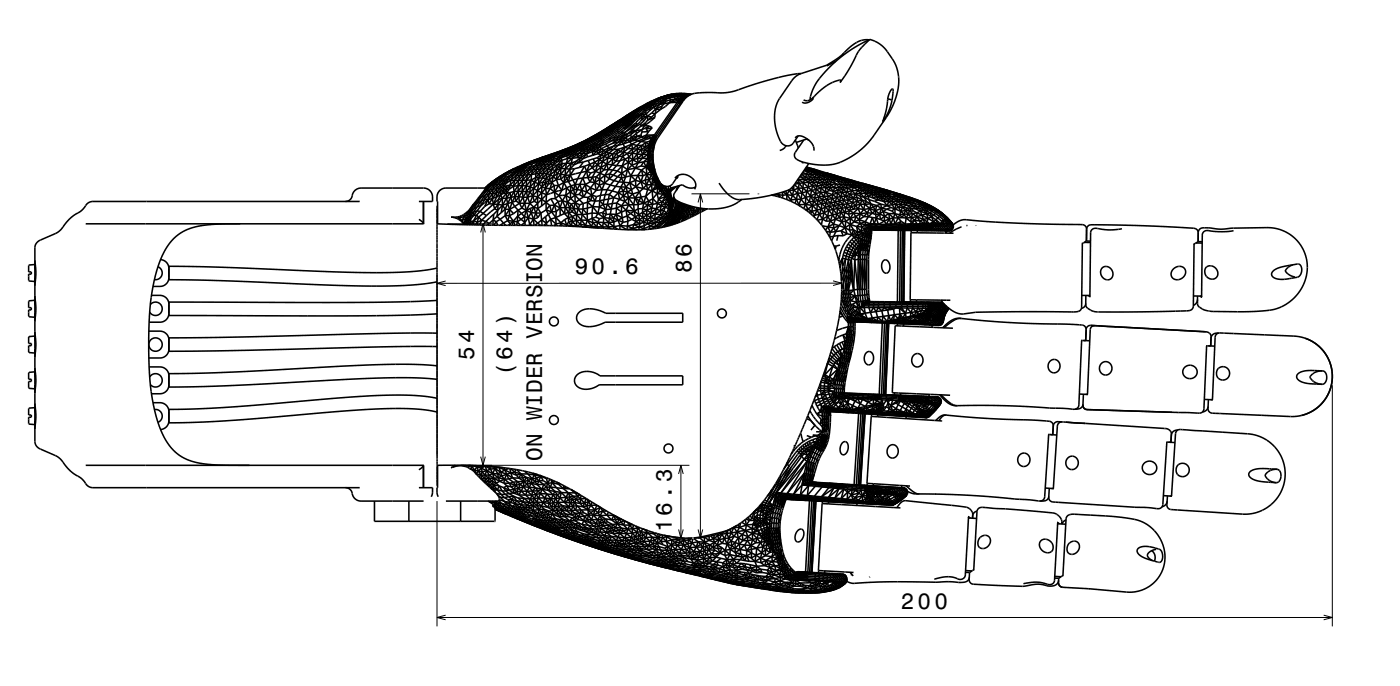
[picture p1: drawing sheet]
<svg xmlns="http://www.w3.org/2000/svg" width="313mm" height="153mm" viewBox="0 0 313 153" stroke-linecap="round" stroke-linejoin="round" font-family="sans-serif">
<defs><g id="words">
<g font-size="5">
<text x="128.7" y="61.3">90.6</text>
<text x="154.8" y="61.1" transform="rotate(-90 154.8 61.1)">86</text>
<text x="106.1" y="80.4" transform="rotate(-90 106.1 80.4)">54</text>
<text x="114.6" y="84.2" transform="rotate(-90 114.6 84.2)">(64)</text>
<text x="121.3" y="103.1" transform="rotate(-90 121.3 103.1)">ON WIDER VERSION</text>
<text x="150.4" y="119.1" transform="rotate(-90 150.4 119.1)">16.3</text>
<text x="201.7" y="136.1">200</text>
</g>
</g></defs>
<path d="M100.1 50h10M154.8 43.3h13M97.8 61.4v40.4M298.2 86.1v54M97.8 112v28.1M101.6 104h52.7M150.5 120.3h2.6" fill="none" stroke="#000" stroke-width=".22"/>
<g fill="none" stroke="#000" stroke-width=".35">
<path d="M179.3 16.5l-2.3 .2-3.4 .8-10 3-1.8 .3-2.5-.1a11.1 11.1 0 0 0-4.7 .5l-1 .6-.6 .7-5.8 8.4-.7 1.5-.4 2.1 .2 2.2 .7 2.5 .9 1.8M179.3 16.5l-.9 .4-.9 .8-3.1 4.4-.7 1.5-.3 1.5a9.9 9.9 0 0 0 1.8 7.2l.9 .3 .9-.1 .5-.5 1.1-1.6M185 14.6l-5.7 1.9M187.1 13.7l-2 1-.1-.1M188.8 11.9l-.1 .5M188.8 11.9l-1.5 1.2-2.3 1.5M194.5 8.9a7 7 0 0 0-5.7 3M194.7 8.8l-2.7 1.4-2.4 1.5-2 1.6-2 1.8-2.1 2.3-1 1.5-.9 2-.2 1.4M194.7 8.8l-.8 .7a10.6 10.6 0 0 0-3.1 4.5l-1.3 2.3-1.5 2.1 .1-.5a9.9 9.9 0 0 0-6 3.8M194.7 8.8a6.8 6.8 0 0 1 3.9 2.7l1.5 2.2 .7 1.8 .4 2-.2 2.3-.6 2.5-1 2.3-3.9 5.9-1.5 1.7-1.8 1.7-1.7 1.2-2.2 1.1-1.7 .5-1.7 .2-3.9-.3a4.2 4.2 0 0 1-3.1-1.5v-.9l2-2.9M194.7 8.8h.1M111.3 39.9l-1 .7"/>
<path d="M111.3 39.9l-.4 .2M111.7 39.7l-1.1 .7M111.7 39.7l-.8 .4M112 39.7l.2 .1M112 39.7l-.9 .6M112.1 39.3l-.4 .4M112.1 39.3l-.8 .6M112.2 39.8l-1 .7M112.2 39.8l.1 .3M112.4 39.2l-.4 .5M112.4 39.2l-1.3 1.1M112.4 39.2l-.7 .5"/>
<path d="M112.9 38.8l-.8 .5M112.9 38.8l-1.2 .9M112.9 38.8l-.5 .4M113.2 39.6l-.9 .9M113.2 39.6l-.9 .5M113.2 38.9v.3M113.2 38.9l-.8 .3M113.2 38.9l-1.2 .8M113.2 38.9l-1 .9M113.2 39.2v.4M113.2 39.2l-1 .6M113.8 38.4l-1.4 .8"/>
<path d="M114 39.3l-.3 .8M114 39.3l-1 1M114 39.3l-.8 .3M114.2 38.7l-1 .5M114.3 38.1l-1.4 .7M114.3 38.1l-.5 .3M114.4 38.3l-.2 .4M114.4 38.3l-1.2 .6M114.7 37.9l-.9 .5M114.7 37.9l-.3 .4M115 39l.6 .2M115 39l-.7 1.3"/>
<path d="M115 39l-1.3 1.1M115 39l-1 .3M115.1 37.7l-2.2 1.1M115.1 37.7l-.4 .2M115.1 37.7l-.8 .4M115.3 38.2h.5M115.3 38.2l-1.1 .5M115.3 38.2l-1.3 1.1M115.3 38.2l-.3 .8M115.4 37.8l-1 .5M115.4 37.8l-.1 .4M115.6 39.2l-1.3 1.1"/>
<path d="M115.6 39.2h.8M115.6 39.2l-.4 1.1M115.7 37.5l-.3 .3M115.7 37.5l-1 .4M115.8 38.2l.3 .1M115.8 38.2l-.8 .8M116 37.3l-.9 .4M116 37.3l-.3 .2M116.1 38.3l-1.1 .7M116.1 38.3l-.5 .9M116.4 39.2l-1.2 1.1M116.4 39.2l-.4 1.1"/>
<path d="M116.5 37.3l-1.1 .5M116.5 37.3l-1.2 .9M116.5 37.3l.2 .2M116.6 37.1l-.9 .4M116.6 37.1l-.1 .2M116.7 37.5l-.6 .8M116.7 37.5l-1.4 .7M116.7 37.5l-.9 .7M116.8 38.3h-.7M116.8 38.3l-.4 .9M116.8 38.3l-1.2 .9M116.9 36.9l-.9 .4"/>
<path d="M116.9 36.9l-.3 .2M117.2 39.2l-.3 1.1M117.2 39.2l-1.2 1.1M117.2 39.2h-.8M117.3 37.5h-.6M117.3 37.5l-1.2 .8M117.3 37.5l-.5 .8M117.5 38.2l-.7 .1M117.5 38.2l-1.1 1M117.5 38.2l-.3 1M117.6 36.6h.1M117.6 36.6l-1 .5"/>
<path d="M117.6 36.6l.1 .1M117.6 36.6l-1.1 .7M117.7 36.7l-1.2 .6M117.7 36.7l.4 .1M117.7 36.7l-1 .8M118 37.4l-1.2 .9M118 37.4l-.7 .1M118 39.1l-.8 .1M118 39.1l-1.1 1.2M118 39.1l-.1 1.2M118.1 36.8l.3 .1M118.1 36.8l-.8 .7"/>
<path d="M118.1 36.8l-1.4 .7M118.4 38.1l-.9 .1M118.4 38.1l-1.2 1.1M118.4 38.1l-.4 1M118.4 36.9l-1.1 .6M118.6 36.2l-1 .4M118.6 36.2l-.9 .5M118.8 36.1l-1.9 .8M118.8 36.1l-1.2 .5M118.8 36.1l-.2 .1M118.8 37.2l-.4 .9M118.8 37.2l-1.3 1"/>
<path d="M118.8 37.2l-.8 .2M118.9 39l-.9 .1M118.9 39l-1 1.3M118.9 39v1.3M119 36.2h-.4M119 36.2l-1.3 .5M119 36.2l-.9 .6M119.2 36.6l-.4 .6M119.2 36.6l-.8 .3M119.2 38l-.3 1M119.2 38l-.8 .1M119.2 38l-1.2 1.1"/>
<path d="M119.4 36.2l-1.3 .6M119.4 36.2h-.4M119.7 37l-.5 1M119.7 37l-1.3 1.1M119.7 37l-.9 .2M119.9 38.9l-1 .1M119.9 38.9v.8M119.9 39.7l-1 .6M119.9 39.7l-.3 1.1M119.9 39.7l.7 .1M120 35.7l-1.4 .5M120 35.7l-1 .5"/>
<path d="M120.1 37.9l-1.2 1.1M120.1 37.9l-.2 1M120.1 37.9l-.9 .1M120.3 35.9l-1.1 .7M120.3 35.9l-.9 .3M120.3 35.9v.3M120.3 36.2l-.6 .8M120.3 36.2l-1.1 .4M120.4 35.5l-1.6 .6M120.4 35.6l-.4 .1M120.4 35.6l-1.4 .6M120.4 35.6l-1 .6"/>
<path d="M120.5 36.9l-.4 1M120.5 36.9l-1.3 1.1M120.5 36.9l-.8 .1M120.6 39.8l-1 1M120.6 39.8h.9M120.6 39.8v1.3M120.8 38.8l-.9 .1M120.8 38.8l-.9 .9M120.8 38.8h.8M120.8 38.8l-.2 1M121 37.8l-.9 .1M121 37.8l-.2 1"/>
<path d="M121 37.8l-1.1 1.1M121.1 35.4l-.8 .5M121.1 35.4l-1.7 .8M121.1 35.4l-.7 .2M121.1 35.4l.3 .1M121.1 36.1l-.6 .8M121.1 36.1l-1.4 .9M121.1 36.1l-.8 .1M121.3 36.9h-.8M121.3 36.9l-1.2 1M121.3 36.9l-.3 .9M121.4 35.2l-1 .4"/>
<path d="M121.4 35.2l-.3 .2M121.4 35.5l-1.1 .4M121.4 35.5l-1.1 .7M121.4 35.5h.4M121.5 39.8l-.9 1.3M121.5 39.8l.7 .1M121.5 35.1l-2.7 1M121.5 35.1l-1.1 .5M121.5 35.1l-.1 .1M121.6 38.8l-1 1M121.6 38.8h.8M121.6 38.8l-.1 1"/>
<path d="M121.6 35.1l-.4 .1 .3-.1M121.8 35.5h.4M121.8 35.5l-1.5 .7M121.8 35.5l-.7 .6M121.8 37.7l-.8 .1M121.8 37.7l-.2 1.1M121.8 37.7l-1 1.1M121.8 37.7l.9 .1M122 36l.5 .1M122 36l-.7 .9M122 36l-.9 .1M122 36l-1.5 .9"/>
<path d="M122.2 36.8l-.9 .1M122.2 36.8l-1.2 1M122.2 36.8l-.4 .9M122.2 35l-.8 .5M122.2 35l-1.1 .4M122.2 39.9l-.7 .8M122.2 39.9l-.1 1.1M122.2 39.9l.7 .3M122.2 35.5l-1.1 .6M122.4 38.8l-.2 1.1M122.4 38.8l-.9 1M122.4 38.8l.8 .3"/>
<path d="M122.5 36.1l-1.2 .8M122.5 34.8l-1.4 .6M122.5 34.8l-1.1 .4M122.5 34.8l-1 .3M122.7 35l-.9 .5M122.7 35l-1.3 .5M122.7 35h-.5M122.7 37.8l-1.1 1M122.7 37.8l.8 .1M122.7 37.8l-.3 1M123 36.8l-1.2 .9M123 36.8h-.8"/>
<path d="M123 36.8l.8 .1M123 36.8l-.3 1M123.2 39.1l-1 .8M123.2 39.1l.6 .4M123.2 39.1l-.3 1.1M123.2 35.2l.1 .2M123.2 35.2l-1 .3M123.2 35.2l-1.2 .8M123.2 34.9l-1 .6M123.2 34.9l-1.4 .6M123.2 34.9l-.5 .1M123.3 35.4l-.8 .7"/>
<path d="M123.3 35.4l-1.3 .6M123.3 35.4l.3 .3M123.5 37.9l.8 .2M123.5 37.9l-.3 1.2M123.5 37.9l-1.1 .9M123.5 34.5l-.8 .5M123.5 34.5l-1.3 .5M123.5 34.5l-1 .3M123.6 35.7l-.6 1.1M123.6 35.7l-1.4 1.1M123.6 35.7l-1.1 .4M123.6 35.7l.7 .3"/>
<path d="M123.8 36.9l-1.1 .9M123.8 36.9l-.3 1M123.8 36.9h.9M123.8 34.5l-1.1 .5M123.8 34.5h-.3M123.8 34.5l-.6 .4M123.8 39.5l-.9 .7M123.8 39.5l.8 .6M123.8 39.5l-.3 1.3M123.9 34.3l-1.4 .5M123.9 34.3l-.4 .2M124.2 34.6v.2"/>
<path d="M124.2 34.6l-1 .3M124.2 34.8l-1 .4M124.2 34.8l-.9 .6M124.2 34.8l.1 .2M124.3 35l-1 .4M124.3 35l-.7 .7M124.3 36l-1.3 .8M124.3 36l.5 .2M124.3 36l-.5 .9M124.3 38.1l-.5 1.4M124.3 38.1l-1.1 1M124.3 38.1l.4 .7"/>
<path d="M124.6 34.1l-.7 .2M124.7 36.9l-1.2 1M124.7 36.9l-.4 1.2M124.7 36.9l.4 .4M124.7 38.8l-.1 1.3M124.7 38.8l-.9 .7M124.7 38.8l.8 .1M124.8 34.1l-1.3 .4M124.8 36.2l-1 .7M124.9 34.2l-1.1 .3M124.9 35.2l.7 .1M124.9 35.2l-.6 .8"/>
<path d="M124.9 35.2l-1.3 .5M125 34.8l-.7 .2M125 34.8l-.1 .4M125.1 37.3l-.8 .8M125.1 37.3l.4 .4M125.1 33.9l-3.6 1.2M125.1 33.9l-.5 .2M125.2 34.5l-1 .3M125.4 34.1l-.5 .1M125.4 34.1l-1.2 .5M125.4 34.1l-1.2 .7M125.5 37.7l-1.2 .4"/>
<path d="M125.5 37.7h1.1M125.5 37.7v1.2M125.5 37.7l-.8 1.1M125.5 38.9l1 .3M125.5 38.9v1.2M125.5 38.9l-.9 1.2M125.6 35.3l-.8 .9M125.6 35.3l-1.3 .7M125.6 35.3l.2 .5M125.8 35.8v.8M125.8 35.8l-1 .4M125.8 35.8l-1.1 1.1"/>
<path d="M125.8 36.6l-1.1 .3M125.8 36.6l-.7 .7M125.8 36.6l-.3 1.1M126.1 34l-.9 .5M126.1 34.2l-.9 .3M126.1 34l-.7 .1M126.1 34.5l-1.1 .3M126.1 34.5l-.5 .8M126.1 34.5l-1.2 .7M126.1 34.5h.6M126.5 33.6l-1.6 .6M126.5 33.6l-1.1 .5"/>
<path d="M126.5 39.2l-.3 1.6M126.5 39.2l.4 .7M126.5 39.2l-1 .9M126.5 33.4l-1.4 .5M126.6 37.7l-1.1 1.2M126.6 37.7l-.1 1.5M126.6 37.7l1 .1M126.7 33.6l-.6 .4M126.7 33.6l-1.3 .5M126.7 34.5l-1.1 .8M126.7 34.5l.1 .4M126.8 36.5l-1 .1"/>
<path d="M126.8 36.5l-.2 1.2M126.8 36.5l-1.3 1.2M126.8 34.9l.3 .5M126.8 34.9l-1.2 .4M126.9 39.9l-.7 .9M126.9 39.9l.3 .7M126.9 33.7l-.8 .5M126.9 33.7l-.8 .3M126.9 33.7l.2 .1M127.1 35.4l-1.3 .4M127.1 35.4l-.3 1.1M127.1 33.8l-1 .7"/>
<path d="M127.1 33.8l.3 .1M127.1 33.8l-1 .4M127.2 33.1l-1.5 .6 .8-.3M127.2 33.1l-.7 .3M127.4 33.9l.3 .2M127.4 33.9l-1.3 .6M127.4 33.9l-.7 .6M127.6 37.8v1.4M127.6 37.8l-1.1 1.4M127.6 33.3l-.9 .3M127.6 39.2l-.4 1.4M127.6 39.2l-.7 .7"/>
<path d="M127.6 39.2l.6 1M127.6 39.2h-1.1M127.7 34.1l-.9 .8M127.7 34.1l-1 .4M127.7 34.1l.4 .2M127.8 33v.1M127.8 33l-3.2 1.1M127.8 33l-.6 .1M127.8 33.1l-.2 .2M127.8 33.1l-1.3 .5M127.9 36.5h-1.1M127.9 36.5l-1.3 1.2"/>
<path d="M127.9 36.5l-.3 1.3M127.9 36.5l.6 .4M128 33.3l-.9 .5M128 33.3l-1.1 .4M128 33.3h-.4M128 32.8l-.8 .3M128 32.8l-1.5 .6M128.1 34.3l.3 .3M128.1 34.3l-1 1.1M128.1 34.3l-1.3 .6M128.1 35.4h-1M128.1 35.4l-.2 1.1"/>
<path d="M128.1 35.4l-1.3 1.1M128.3 33.3l-1.2 .5M128.3 33.3l-.9 .6M128.3 33.3l.3 .1M128.4 34.6l-.3 .8M128.4 34.6l-1.3 .8M128.5 36.9l-.9 .9M128.6 37.7l-1 .1M128.6 37.7l-1 1.5M128.6 32.8l-1 .5M128.6 32.8l-.8 .3M128.6 33.4l-1.2 .5"/>
<path d="M128.6 33.4l.4 .1M128.6 33.4l-.9 .7M128.7 32.5l-.9 .5M128.7 32.5l-.7 .3M128.7 32.5l-1.5 .6M128.9 36l.6 .4M128.9 36l-.4 .9M128.9 36l-1 .5M129 33.5l-1.3 .6M129 33.5l-.9 .8M129 33.5l.5 .2M129.1 35.3h.8"/>
<path d="M129.1 35.3l-1 .1M129.1 32.5l-1.3 .6M129.1 32.5l-1.1 .8M129.1 32.7l-.8 .6M129.1 32.7l-1.1 .6M129.3 40l-.6 1.3M129.3 40l-1.1 .2M129.4 32.2l-.7 .3M129.4 32.2l-1.4 .6M129.4 32.3l-1.6 .7M129.4 32.3l-.7 .2M129.4 32.3l-.3 .2"/>
<path d="M129.5 36.4l-1 .5M129.5 33.7l-1.1 .9M129.5 33.7l-1.4 .6M129.5 32.7l-.9 .7M129.5 32.7l-1.2 .6M129.6 34.3l-1.2 .3M129.6 34.3l-1.5 1.1M129.6 34.3h.8M129.6 34.3l-.5 1M129.7 37.5l-1.1 .2M129.9 35.3l-1 .7M129.9 35.3l-.4 1.1"/>
<path d="M129.9 35.3l.6 .2M129.9 32.8l-.9 .7M129.9 32.8l-1.3 .6M130 38.6l-2.4 .6M130 38.6l-.7 1.4M130 32.2l-1.4 .6M130 32.2l-.9 .5M130.2 31.8l-.8 .5M130.2 31.8l-.8 .4M130.2 31.8l-1.5 .7M130.3 31.8h-.1M130.3 31.8l-.9 .5"/>
<path d="M130.3 31.8l.1 .1M130.3 32.9l-.8 .8M130.3 32.9h.4M130.4 34.3l-1.3 1M130.4 34.3l-.5 1M130.4 34.3l.9 .1M130.4 39.8l-.6 1.4M130.4 39.8l-1.1 .2M130.4 39.8l.6 1.5M130.4 31.9l-1.3 .6M130.4 31.9l-.4 .3M130.5 32.2l-1.4 .5"/>
<path d="M130.5 32.2l-1 .5M130.5 32.2h-.5M130.5 33.4l-1 .3M130.5 33.4h.5M130.5 33.4l-.9 .9M130.5 35.5l-1 .9M130.6 36.2l-.9 1.3M130.6 36.2l-1.1 .2M130.6 31.6l-1.2 .6M130.6 31.6l-.4 .2M130.6 31.6l-1.4 .7M130.7 32.9l-1.2 .8"/>
<path d="M130.7 32.9l-.2 .5M130.8 37.2l-1.1 .3M130.8 37.2l-.8 1.4M130.8 37.2l.5 1.1M130.9 32.1l-.4 .1M130.9 32.1l.4 .1M130.9 32.1l-1 .7M130.9 32.1l-1.4 .6M131 33.4l-.6 .9M131 33.4l.7 .1M131.1 31.6l-.7 .3M131.1 31.6l-1.1 .6"/>
<path d="M131.2 31.4l-.9 .4M131.3 34.4l-1.4 .9M131.3 34.4l-.8 1.1M131.3 34.4l.2 .7M131.3 32.2l-1.4 .6M131.3 32.2l-1 .7M131.3 38.3l-1.3 .3M131.3 38.3l-.9 1.5M131.3 38.3l.3 1.4M131.3 38.3l.9 .4M131.4 31.6l-1.4 .6M131.4 31.6h-.3"/>
<path d="M131.5 35.1l-1 .4M131.6 39.7l.5 1M131.6 39.7l-1.2 .1M131.6 32.3l-2.6 1.2M131.6 32.3l.2 .3M131.6 31.1l-.4 .3M131.6 31.1l-1.4 .7M131.6 31.1l-1 .5M131.7 35.9l-1.1 .3M131.7 35.9l.3 .8M131.7 31.2l-.6 .4M131.7 31.2l-1.3 .7"/>
<path d="M131.7 31.2l-.5 .2M131.7 33.5h.7M131.7 33.5l-.4 .9M131.7 33.5l-1.3 .8M131.8 31.5l-1.3 .7M131.8 31.5l-.9 .6M131.8 31.5l-.4 .1M131.8 32.6l-1.1 .3M131.8 32.6l-1.3 .8M131.8 32.6l-.8 .8M131.8 32.6h.6M132 36.7l-1.2 .5"/>
<path d="M132 36.7l-.7 1.6M132 36.7l.6 .8M132.2 31.1l-1.1 .5M132.2 31.1l-.5 .1M132.2 30.8l-.6 .3M132.2 30.8l-1.6 .8M132.2 31.5h-.4M132.2 31.5l-1.3 .6M132.2 31.5l-.9 .7M132.2 38.7l-.6 1M132.4 33.5l.3 .4M132.4 33.5l-1.1 .9"/>
<path d="M132.4 30.8l-1.2 .6M132.4 30.8l-.7 .4M132.4 30.7l-.3 .1M132.4 32.6l-2.8 1.7M132.4 32.6l.6 .2M132.4 32.6l-.7 .9M132.6 37.5l.7 .8M132.6 37.5l-1.3 .8M132.6 39.6l-1 .1M132.6 39.6l-.5 1.1M132.6 39.6l.5 1.2M132.6 31l-.8 .5"/>
<path d="M132.6 31l-.4 .1M132.6 31l-1.2 .6M132.6 30.6l-.2 .2M132.6 30.6l-1.4 .8M132.6 34.7l-1.1 .4M132.7 33.9l-1.4 .5M132.7 33.9l-.1 .8M132.8 35.5l-1.1 .4M132.8 31.4l.2 .2M132.8 35.5l.3 .8M132.8 31.4l-1.5 .8M132.8 31.4l-.6 .1"/>
<path d="M132.9 30.6l-1.2 .6M132.9 30.6l-.5 .2M132.9 30.6l-.7 .5M133 31.6l-1.4 .7M133 30.4l-1.4 .7M133 30.4l-.8 .4M133 32.8l-1.3 .7M133 32.8l-.6 .7M133 32.8l.3 .2M133 30.4l-.4 .2M133.1 36.3l.6 .6M133.1 36.3l-.5 1.2"/>
<path d="M133.1 36.3l-1.1 .4M133.2 30.8l-1.4 .7M133.2 30.8l-.6 .2M133.2 30.8l.1 .1M133.3 33l-.9 .5M133.3 33l-.6 .9M133.3 38.3l-1.1 .4M133.3 38.3l-.7 1.3M133.3 38.3l1 .4M133.3 30.2l-1.1 .6M133.3 30.2l-.3 .2M133.3 30.9l-.5 .5"/>
<path d="M133.3 30.9l-1.1 .6M133.4 31.8l-1.6 .8M133.4 31.8l-1 .8M133.4 30.4l-.5 .2M133.4 30.4l-1.2 .7M133.5 39.5l-.9 .1M133.5 39.5l.7 .6M133.5 39.5l-.4 1.3M133.6 33.8l.2 .6M133.6 33.8l-1 .9M133.6 33.8l-.9 .1M133.6 30.1l-.7 .5"/>
<path d="M133.6 30.1l-1.2 .7M133.7 35.3l-.9 .2M133.7 35.3l.5 .4M133.7 30.4h-.3M133.7 30.4l-1.1 .6M133.7 30.4l-.5 .4M133.7 36.9l-.4 1.4M133.7 36.9l-1.1 .6M133.7 36.9l.8 .5M133.8 34.4l-1.2 .3M133.8 34.4l.8 .2M133.8 31.9l-.8 .9"/>
<path d="M133.8 31.9l-1.4 .7M133.9 30.9l-1.1 .5M133.9 30.9l.3 .1M133.9 29.9l-1.3 .7M133.9 29.9l-.3 .2M134.1 29.7l-1.1 .7M134.1 29.7l-.2 .2M134.1 30.6l-.2 .3M134.1 30.6l-1.3 .8M134.2 32.8l-.9 .2M134.2 32.8l-1.5 1.1M134.2 32.8l-.6 1"/>
<path d="M134.2 32.8l.4 .4M134.2 35.7l-1.1 .6M134.2 35.7l.7 .4M134.2 35.7l-.5 1.2M134.2 29.7l-.9 .5M134.2 29.7h-.1M134.2 31h.5M134.2 31l-1.2 .6M134.3 38.7l-.8 .8M134.3 38.7l-.1 1.4M134.3 38.7l1.1 .5M134.4 29.7h.2"/>
<path d="M134.4 29.7l-.8 .4M134.4 29.7l-1.5 .9M134.4 30.2l-.3 .4M134.4 30.2l-1.1 .7M134.4 32.1l-1.1 .9M134.4 32.1l-1.4 .7M134.4 32.1l-.2 .7M134.5 37.4l-1.2 .9M134.5 37.4l.7 .6M134.5 37.4l-.2 1.3M134.6 34.6l-.9 .7M134.6 34.6l-.4 1.1"/>
<path d="M134.6 29.9l-1.4 .9M134.6 34.6l.6 .4M134.6 29.9l-.2 .3M134.6 29.7l-1.2 .7M134.6 29.7v.2M134.6 33.2l.5 .4M134.6 33.2l-.8 1.2M134.6 33.2l-1 .6M134.7 31l-1.3 .8M134.7 31l-.9 .9M134.9 36.1l-1.2 .8M134.9 36.1l-.4 1.3"/>
<path d="M134.9 36.1l.9 .6M135.1 29.1l-1.2 .8M135.1 29.1l-1 .6M135.1 29.1l-.9 .6M135.1 29.1l.1 .1M135.1 33.6l.5 .4M135.1 33.6l-.5 1M135.1 33.6l-1.3 .8M135.1 30.2l-1.2 .7M135.1 30.2h.5M135.2 29.2l-.8 .5M135.2 29.2l-1.6 .9"/>
<path d="M135.2 38l-.9 .7M135.2 31.9l-1 .9M135.2 31.9l-.8 .2M135.2 35l.9 .3M135.2 35l-.3 1.1M135.2 35l-1 .7M135.3 31.1l-1.5 .8M135.3 31.1l-.9 1M135.4 29.1l-1 .6M135.4 29.1l-.2 .1M135.4 39.2l-.1 1.8M135.4 39.2l1 .8"/>
<path d="M135.4 39.2l-1.2 .9M135.4 29.7l-1.3 .9M135.4 29.7l-.3 .5M135.5 32.2l-1.3 .6M135.5 32.2l.4 .4M135.6 29l-1.2 .7M135.6 29l-.2 .1M135.6 29.4l-.2 .3M135.6 29.4l-1.2 .8M135.6 30.2l-1.4 .8M135.6 30.2h.5M135.6 34l-.4 1"/>
<path d="M135.6 34l-1 .6M135.6 34l.7 .3M135.8 36.7l1.2 .2M135.8 36.7l.3 1.2M135.8 36.7l-.6 1.3M135.8 36.7l-1.3 .7M135.9 32.6l-1.3 .6M135.9 32.6l.4 .4M135.9 29l-.3 .4M135.9 29l-1.3 .7M135.9 29l-1.3 .9M135.9 29h-.3"/>
<path d="M136 28.6l-.8 .6M136 31.1l-1.6 1M136.1 28.5l-1 .6M136.1 28.5l-.1 .1M136.1 35.3l1.1 .2M136.1 35.3l-.3 1.4M136.1 35.3l-1.2 .8M136.1 30.2l-1.4 .8M136.1 30.2h.6M136.1 37.9l1 .1M136.1 37.9l-.9 .1M136.1 37.9l-.7 1.3"/>
<path d="M136.1 31.5l.7 .1M136.1 31.5l-.9 .4M136.3 33l-1.2 .6M136.3 33l-.7 1M136.3 33l.2 .5M136.3 29.6l-1.2 .6M136.3 34.3l-.2 1M136.3 34.3l-1.1 .7M136.3 34.3l.8 .1M136.4 28.4l-1.2 .8M136.4 28.4l-1 .7M136.4 40l1 .4"/>
<path d="M136.4 40l-1.1 1M136.4 38.9v1.1M136.4 38.9l-1 .3M136.4 38.9l.9 .3M136.5 33.5l-.9 .5M136.5 29.2l-.2 .4M136.5 29.2l-1.4 1M136.6 28.9l-1.2 .8M136.6 28.9l-.1 .3M136.6 28.2l-.2 .2M136.6 28.2l.4-.2-1 .6M136.6 28.2l-.6 .4"/>
<path d="M136.7 28.6l-.1 .3M136.7 28.6l-.8 .4M136.7 28.6l-1.1 .8M136.7 30.2l-1.4 .9M136.8 31.6l-1.3 .6M136.8 28.2l-1.2 .8M136.8 28.2l-.4 .2M137 29.4l-1.4 .8M137 29.4l.3 .2M137 29.4l-.7 .2M137 36.9l1 .1M137 36.9l-.9 1"/>
<path d="M137.1 30.8l-1 .7M137.1 30.8l-1.1 .3M137.1 38l1 .2M137.1 38l-.7 .9M137.1 34.4h.9M137.1 34.4l-1 .9M137.1 34.4l.1 1.1M137.2 35.5l-.2 1.4M137.2 35.5l-1.4 1.2M137.2 35.5l.7 .6M137.2 29l-.7 .2M137.2 29l-.2 .4"/>
<path d="M137.2 29l-.9 .6M137.2 32l-1.3 .6M137.3 29.6l-1.2 .6M137.3 39.2l-.9 .8M137.3 39.2l.9 .3M137.3 32.7l-.8 .8M137.3 32.7l-1 .3M137.3 33.4l-1 .9M137.3 33.4l-.8 .1M137.5 28.4l-1 .8M137.5 27.7l-1.1 .7M137.5 27.9l-1.6 1.1"/>
<path d="M137.5 27.9l.3 .1M137.5 27.6l-.9 .6M137.5 27.6v.1M137.8 28l-.3 .4M137.8 28l-1.2 .9M137.8 28l-1.1 .6M137.8 27.4l-1.7 1.1M137.8 27.4l-.3 .2M137.8 27.4l-2.6 1.8M137.8 31.2l-.6 .8M137.8 31.2l-1 .4M137.8 31.2h.6"/>
<path d="M137.9 36.1l-.9 .8M137.9 28.3l-1.4 .9M137.9 30.7l-.8 .1M137.9 30.7l-1.1 .9M137.9 28.3l-.4 .1M138 34.4l.5 .6M138 34.4l-.8 1.1M138 37l-.9 1M138 37l1.2 .1M138 27.4l.5-.4-1 .7M138 27.4l-1.2 .8M138 27.4l-.5 .5"/>
<path d="M138.1 29.3l.4 .2M138.1 29.3l-1.4 .9M138.1 38.2l-.8 1M138.1 38.2l1.1 .5M138.2 31.9l-.9 .8M138.2 31.9l-1 .1M138.2 39.5l-.8 .9M138.2 39.5l.9 .3M138.4 33.4l.4 .5M138.4 33.4l-.4 1M138.4 33.4h-1.1M138.4 33.4l-1.3 1"/>
<path d="M138.4 31.2l-1.2 .8M138.4 28.3l-.3 1M138.4 28.3l-1.4 1.1M138.4 28.3l-1.2 .7M138.4 28.3h-.5M138.5 35l-1.3 .5M138.5 35l-.6 1.1M138.5 27.7l-1 .7M138.5 29.5l-2.5 1.6M138.7 30.6l-.8 .1M138.7 30.6l-.9 .6M138.7 27l-.7 .4"/>
<path d="M138.7 27l-1.2 .9M138.7 27.1l-1.2 .8M138.7 27.1l.2 .1M138.8 26.8l-1 .6M138.8 35.9l-.8 1.1M138.8 35.9l-.9 .2M138.8 33.9l.8 .1M138.8 33.9l-.8 .5M138.9 27.2l-1.1 .8M139 30l-1.1 .7M139.1 31.2l.2 .4M139.1 31.2l-.9 .7"/>
<path d="M139.1 31.2h-.7M139.1 39.8l-.6 .9M139.1 39.8l.5 1M139.2 38.7l-1 .8M139.2 38.7l-.1 1.1M139.2 38.7l.8 .9M139.2 37.1l-1.1 1.1M139.2 37.1l1.2 .8M139.2 37.1v1.6M139.3 31.6l-2 1.8M139.3 31.6l-1.1 .3M139.3 31.6l.2 .6"/>
<path d="M139.3 26.5l-.6 .5M139.3 26.5l-1.8 1.1M139.3 26.5l-1.3 .9M139.3 27.9l-2 1.7M139.3 27.9l-.9 .4M139.3 27.9l.2 .3M139.4 30.6l.7 .1M139.4 30.6h-.7M139.4 30.6l-1 .6M139.4 30.6l-.3 .6M139.4 27.3l-.9 .4M139.4 27.3l-1.5 1"/>
<path d="M139.4 35h-.9M139.4 35l-.6 .9M139.4 35l.5 .6M139.5 28.7l-1 .8M139.5 32.2l-2.2 .5M139.5 32.2l.3 .7M139.5 29.2l-.5 .8M139.5 29.2l-2.4 1.6M139.5 28.2l-1.4 1.1M139.5 30.1l-.1 .5M139.5 30.1l-.8 .5M139.6 34l-.2 1"/>
<path d="M139.6 34l-1.1 1M139.6 34l.8 .3M139.7 26.6l-.8 .6M139.7 26.6l-1 .5M139.7 26.2l-1.2 .8M139.7 26.2l-.4 .3M139.8 32.9l.8 .3M139.8 32.9l-.2 1.1M139.8 32.9l-1 1M139.8 32.9l-1.4 .5M139.9 35.6l-.7 1.5M139.9 35.6l.8 .7"/>
<path d="M139.9 35.6l-1.1 .3M139.9 26.2l-.6 .3M139.9 26.2l-1.2 .8M139.9 26.2l-.2 .4M139.9 27.3h-.5M139.9 27.3h.5M139.9 27.3l-.6 .6M139.9 27.3l-1.5 1M140 39.6l-.9 .2M140 39.6l-.4 1.2M140.1 30.7l-1 .5M140.1 30.7l-.8 .9"/>
<path d="M140.1 30.7l.3 .6M140.1 25.9l-.4 .3M140.2 29.4l-.7 .7M140.2 29.4l-1.2 .6M140.4 28.6l-.9 .6M140.4 28.6l-.9 .1M140.4 31.3l.5 .4M140.4 31.3l-.9 .9M140.4 31.3l-1.1 .3M140.4 27.3l-.9 .9M140.4 27.3h.4M140.4 27.3l-1.1 .6"/>
<path d="M140.4 34.3l-1 .7M140.4 34.3l.4 .8M140.4 37.9l-.4 1.7M140.4 37.9l-1.2 .8M140.4 37.9l.8 1.4M140.5 29.9l-.4 .8M140.5 29.9l-1.1 .7M140.5 29.9l-1 .2M140.5 28.2l-1 .5M140.5 28.2l-.1 .4M140.5 25.9l-.6 .3M140.5 25.9l-.8 .7"/>
<path d="M140.5 25.9l.2 .1M140.6 25.7l-1.3 .8M140.6 25.7l-.5 .2M140.6 33.2l1 .1M140.6 33.2l-1 .8M140.6 27.8l-1.1 .9M140.6 27.8l-.1 .4M140.6 27.8l-1.1 .4M140.7 36.3l.7 .6M140.7 36.3l-.3 1.6M140.7 36.3l-1.5 .8M140.7 25.6l-.8 .6"/>
<path d="M140.7 25.6l-.1 .1M140.7 25.6l-.2 .3M140.7 26.4l-1.3 .9M140.7 26.4l-.8 .9M140.7 26l-2.2 1.7M140.7 26l-1 .6M140.8 26.2l-1.4 1.1M140.8 35.1l-.1 1.2M140.8 35.1l.8 .6M140.8 35.1l-.9 .5M140.8 27.3l-1.3 .9M140.8 27.3l-.2 .5"/>
<path d="M140.9 31.7l-1.4 .5M140.9 31.7l.5 .5M141.1 25.6l-.6 .3M141.2 30.1l-1.1 .6M141.2 30.1l.1 .6M141.2 26.4l-1.3 .9M141.2 26.4l-.8 .9M141.2 26.4h.4M141.2 28.4l.1 .3M141.2 28.4l-1 1M141.2 39.3l-1.2 .3M141.2 39.3l-.3 1.6"/>
<path d="M141.2 39.3l1 1M141.3 30.7l.4 .4M141.3 30.7l-.4 1M141.3 30.7l-.9 .6M141.3 25.2l-1.6 1M141.3 25.2l-1.2 .7M141.3 28.7l-1.1 .7M141.3 28.7l.2 .3M141.4 27.7l-1 .9M141.4 27.7l-.8 .1M141.4 27.7l-.9 .5M141.4 29.6l-.9 .3"/>
<path d="M141.4 29.6l-.2 .5M141.4 32.2l1.2 .3M141.4 32.2l-1.6 .7M141.4 32.2l-.8 1M141.4 32.2l.2 1.1M141.4 36.9l.8 .7M141.4 36.9l-1 1M141.5 29l.8 .2M141.5 29l-.1 .6M141.5 34.2l.1 1.5M141.5 34.2l-.7 .9M141.5 34.2l1.1 .3"/>
<path d="M141.5 34.2l-1.1 .1M141.5 25.5l-.8 .5M141.5 25.5l-.7 .7M141.6 33.3l-1.2 1M141.6 25.1l-.5 .5M141.6 25.1l-.9 .5M141.6 33.3l-.1 .9M141.6 33.3h1.1M141.6 26.4h.6M141.6 26.4l-.8 .9M141.6 26.4l-1.2 .9M141.6 25.3l-.5 .3"/>
<path d="M141.6 25.3l-.9 .7M141.6 35.7l1.2 .7M141.6 35.7l-.9 .6M141.6 35.7l-.2 1.2M141.7 31.1l.4 .3M141.7 31.1l-.8 .6M142 27l-1.2 .3M142 27l-.6 .7M142 27l-1.4 .8M142 25.9l-.4 .5M142 25.9l-.8 .5M142.1 24.7l-.8 .5"/>
<path d="M142.1 24.7l-.5 .4M142.1 25.5l-1.3 .7M142.1 25.5l-.9 .9M142.1 25.5l-1.4 .9M142.1 24.7l-1.5 1M142.1 24.7l-1.4 .9M142.1 24.8l-.5 .3M142.1 24.8l-1 .8M142.1 31.4l-1.2 .3M142.1 31.4l.6 .1M142.2 37.6l-1 1.7M142.2 37.6l1.4 .4"/>
<path d="M142.2 37.6l-1.8 .3M142.2 26.4l-1.4 .9M142.2 26.4l-.2 .6M142.3 28.4l-1.8 1.5M142.3 27.4l.3 .4M142.3 27.4l-1.1 1M142.3 29.2l.1 .6M142.3 29.2l-1.1 .9M142.3 29.2l-.9 .4M142.4 25l-1.7 1.4M142.4 25l-.9 .5M142.4 29.8l-1.1 .9"/>
<path d="M142.4 29.8l.1 .7M142.5 30.5l1.1 .1M142.5 30.5l-.4 .9M142.5 30.5l-.8 .6M142.5 30.5l-1.2 .2M142.6 32.5l.1 .8M142.6 32.5l-1 .8M142.6 34.5l-1 1.2M142.6 34.5h1.2M142.6 34.5l.1 .9M142.6 24.4l-1 .7M142.6 27.8l-.3 .6"/>
<path d="M142.6 27.8l-1.3 .9M142.6 27.8l-1.4 .6M142.7 24.6l-.3 .4M142.7 24.6l-.6 .2M142.7 24.6l-1.1 .7M142.7 35.4l.1 1M142.7 35.4l-1.1 .3M142.7 33.3l.8 .2M142.7 33.3l-.1 1.2M142.7 33.3l-1.2 .9M142.7 25.8l-.5 .6M142.7 25.8l-1.1 .6"/>
<path d="M142.7 25.8l-.7 .1M142.7 31.5l.8 .1M142.7 31.5l-1.3 .7M142.8 39.2l-.6 1.1M142.8 39.2l.7 1.5M142.8 39.2l-1.6 .1M142.8 39.2l1.1 .1M142.8 36.4l-.6 1.2M142.8 36.4l-1.4 .5M142.9 24.2l-.3 .2M142.9 24.2l-1.3 .9M142.9 24.2l-.8 .5"/>
<path d="M143 25.2l-1 .7M143 25.2l-.3 .6M143.2 24.7l-.8 .3M143.2 24.7l-1.1 .8M143.4 24l-.7 .6M143.4 24l-1.3 .8M143.4 24l-.8 .4M143.4 28.2l-1.1 1M143.5 27.7l-1.2 .7M143.5 27.7l-.1 .5M143.5 30.2l-1 .3M143.5 30.2l.1 .4"/>
<path d="M143.5 33.5l.3 1M143.5 33.5l-.9 1M143.5 33.5l.8 .1M143.5 25.7l-.8 .1M143.5 25.7l-1.5 1.3M143.5 25.7l.2 .4M143.5 25.7l-1.3 .7M143.5 31.6l-.9 .9M143.5 31.6l1.1 .2M143.5 37.1l-1.3 .5M143.5 37.1l1.1 .2M143.6 23.8l-1 .6"/>
<path d="M143.6 23.8l-.7 .4M143.6 38l-.8 1.2M143.6 38l1.2 1M143.6 38l.3 1.3M143.6 24.1l-.9 .5M143.6 24.1l-1.2 .9M143.6 24.1l-.4 .6M143.6 25.2l-.1 .5M143.6 25.2l-.9 .6M143.6 30.6l-1.5 .8M143.6 30.6l.6 .4M143.7 26.1l-1.4 1.3"/>
<path d="M143.7 26.1v.5M143.7 32.5l.7 .4M143.7 32.5l-.2 1M143.7 32.5l-1 .8M143.7 32.5h-1.1M143.7 26.6l-.4 .6-.7 .6M143.7 26.6l.4 .4M143.7 29v.5M143.7 29l-1.3 .8M143.7 29l-1.4 .2M143.7 29.5l-.2 .7M143.7 35.4h1.3"/>
<path d="M143.7 35.4l-.9 1M143.7 35.4h-1M143.8 24.6l-.8 .6M143.8 34.5l-1.1 .9M143.8 34.5l-.1 .9M143.8 34.5h1.2M143.9 39.3l-.4 1.4M144.1 36.2l-1.3 .2M144.1 36.2l-.6 .9M144.1 36.2l.5 1.1M144.1 27l-.6 .7M144.2 31l-1.5 .5"/>
<path d="M144.2 31l.5 .2M144.2 24.1h-.6M144.2 24.1l-1 .6M144.2 24.1l-.4 .5M144.3 28.1l1.1 .1M144.3 28.1l-.6 .9M144.3 28.1l-.9 .1M144.3 23.6l-.7 .5M144.3 23.6l-1.6 1M144.3 23.6l-.9 .4M144.3 33.6l-.5 .9M144.3 33.6l.7 .1"/>
<path d="M144.4 32.9l-.9 .6M144.4 32.9h.7M144.4 32.9l-.1 .7M144.4 24.9l.3 .5M144.4 24.9l-.9 .8M144.4 27.5l-1 .7M144.4 27.5l-.1 .6M144.5 24.5l-.1 .4M144.5 24.5l-.7 .1M144.5 24.5l-.9 .7M144.6 28.9l.5 .5M144.6 31.8l.6 .5"/>
<path d="M144.6 31.8l-.2 1.1M144.6 31.8l-.9 .7M144.6 37.3l1 1.1M144.6 37.3l.8 .7M144.6 37.3l.7 .3M144.6 37.3l-1 .7M144.6 37.3l.2 1.7M144.7 23.2l-1.1 .6M144.7 23.2l-1.3 .8M144.7 30.2l.2 .3M144.7 30.2l-.5 .8M144.7 30.2l-1.1 .4"/>
<path d="M144.7 25.4l.1 .6M144.7 25.4l-1 .7M144.7 25.4l-1.2 .3M144.7 31.2l-1.2 .4M144.8 39l-.9 .3M144.8 39l-.4 1.3M144.8 39l.5 1.1M144.8 39l1 .1M144.8 26l-.7 1M144.8 26l-1.1 .6M144.8 26l-1.1 .1M144.8 26l.2 .8"/>
<path d="M144.8 26l1.1 .1M144.9 23.5l-.6 .1M144.9 23.5h.5M144.9 23.5l-1.3 .6M144.9 23.5l-.7 .6M144.9 30.5l.9 .3M144.9 30.5l-.7 .5M144.9 30.5l-.2 .7M145 34.5v.9M145 34.5l-1.3 .9M145 35.4l.3 .3M145 35.4l.1 .7"/>
<path d="M145 35.4l-.9 .8M145 26.8l-.6 .7M145 33.7v.8M145 33.7l-1.2 .8M145.1 36.1v.6M145.1 36.1l-.5 1.2M145.1 36.1l.3 .6M145.1 36.1l-1 .1M145.1 36.7l.1 .5M145.1 36.7l-.5 .6M145.1 32.9h.3M145.1 32.9l-.1 .8"/>
<path d="M145.1 32.9l-.8 .7M145.1 29.4l-.4 .8M145.1 29.4l-1.4 .1M145.2 23.1l-.3 .4M145.2 23.1l-.9 .5M145.2 23.1l-.5 .1M145.2 37.2l.1 .4M145.2 37.2l-.6 .1M145.2 37.2l.4 .3M145.2 32.3h.4M145.2 32.3l-.1 .6M145.2 32.3l-.8 .6"/>
<path d="M145.3 34.5h-.3M145.3 34.5l-.3 .9M145.3 34.5h.3M145.3 34.5v.9M145.3 35.4v.3M145.3 35.4h-.3M145.3 37.6l.1 .4M145.3 37.6l.4 .7M145.3 24l.1 .3M145.3 24l-.8 .5M145.3 35.7l.1 1M145.3 35.7l-.2 .4"/>
<path d="M145.3 33.7v.8M145.3 33.7l-.3 .8M145.3 33.7h-.3M145.3 33.7h.3M145.4 28.2l-.8 .7M145.4 28.2l-1.7 .8M145.4 28.2l.6 .4M145.4 24.8l-.7 .6M145.4 23.5l-.1 .5M145.4 23.5l-.9 1M145.4 23.5l-1.6 1.1M145.4 23.5l-1.2 .6"/>
<path d="M145.4 24.3v.5M145.4 24.3l-1 .6M145.4 38l.2 .4M145.4 36.7l.2 .8M145.4 36.7h-.3M145.4 36.7l-.2 .5M145.4 32.9l-.1 .8M145.4 32.9l-.4 .8M145.4 32.9l.4 .1M145.5 31.5l.3 .1M145.5 31.5l-.3 .8M145.5 31.5l-.9 .3"/>
<path d="M145.6 38.4l.2 .7M145.6 38.4l.6 .6M145.6 38.4l-.8 .6M145.6 32.3l-.2 .6M145.6 32.3l-.5 .6M145.6 32.3l.3 .1M145.6 34.5v.9M145.6 34.5l-.3 .9M145.6 34.5l.3 .1M145.6 35.4h-.3M145.6 35.4h.3M145.6 35.4v.3"/>
<path d="M145.6 37.5l-.3 .1M145.6 37.5l.1 .8M145.6 37.5l.3 .7M145.6 37.5l.5 .6M145.6 35.7l.1 .9M145.6 35.7h.3M145.6 35.7h-.3M145.6 33.7l.3 .1M145.6 33.7v.8M145.6 33.7l-.3 .8M145.7 36.6l.2 .9M145.7 36.6l-.1 .9"/>
<path d="M145.7 36.6l-.3 .1M145.7 38.3l-.1 .1M145.7 38.3l.5 .7M145.8 33l.3 .1M145.8 33l-.2 .7M145.8 33l-.5 .7M145.8 30.8h.3M145.8 30.8l-.3 .7M145.8 30.8l-1.1 .4M145.8 31.6l-.2 .7M145.8 31.6l-.6 .7M145.8 31.6h.3"/>
<path d="M145.8 39.1l.3 .8M145.8 39.1l-.5 1M145.9 25.3l-1.1 .7M145.9 25.3l.7 .2M145.9 32.4l.3 .1M145.9 32.4l-.1 .6M145.9 32.4l-.5 .5M145.9 26.1l-.9 .7M145.9 34.6v.8M145.9 34.6l.2 .1M145.9 35.4v.3M145.9 35.4h.2"/>
<path d="M145.9 37.5l.4 .6M145.9 37.5h-.3M145.9 37.5l.2 .6M145.9 35.7l.1 .9M145.9 35.7h.3M145.9 38.2l.6 .6M145.9 38.2l.3 .8M145.9 33.8v.8M145.9 33.8l.3 .1M146 28.6l-.9 .8M146 28.6l-1.4 .3M146 22.5l-1.3 .7"/>
<path d="M146 36.6l.2 .8M146 36.6h-.3M146 22.8l-.8 .3M146 22.8l-1.1 .7M146 22.8l-.6 .7M146.1 33.1l-.2 .7M146.1 33.1l.2 .1M146.1 30.8l.3 .1M146.1 30.8l-.3 .8M146.1 30.8l-.6 .7M146.1 38.1l-.4 .2M146.1 38.1l.4 .7"/>
<path d="M146.1 39.9l.4 .8M146.1 39.9l-.3 1.4M146.1 39.9l-.8 .2M146.1 31.6l.3 .2M146.1 31.6l-.2 .8M146.1 31.6l-.5 .7M146.1 34.7v.7M146.1 35.4l.1 .3M146.2 34.4l-.1 .3M146.2 35.7v.9M146.2 37.4l.1 .7M146.2 37.4l.2 .6"/>
<path d="M146.2 37.4l-.3 .1M146.2 37.4l.4 .6M146.2 32.5l.2 .2-.1 .5M146.2 32.5l-.1 .6M146.2 23.4l.2 .6M146.2 23.4l-.8 .9M146.2 23.4l-.9 .6M146.2 23.4l-.8 .1M146.2 39l.5 .5M146.2 39l.2 .7M146.2 39l-.4 .1M146.2 33.9v.2"/>
<path d="M146.2 36.6l.2 .8M146.2 36.6h-.2M146.3 22.5l-1.1 .6M146.3 22.5l-.3 .3M146.3 22.5h-.3M146.3 38.1l.2 .7M146.3 38.1h-.2M146.3 38.1l.4 .5M146.3 33.2l-.1 .7M146.4 37.4l.2 .6M146.4 37.4h-.2M146.4 24l.3 .4"/>
<path d="M146.4 24l-1 .3M146.4 24l-1 .8M146.4 39.7l.3 .8M146.4 39.7l-.3 .2M146.4 39.7l.1 1M146.4 31.8l-.2 .7M146.4 31.8l-.5 .6M146.4 31.8l.2 .2M146.4 30.9l.3 .2M146.4 30.9l-.3 .7M146.4 30.9l-.6 .7M146.4 38l-.1 .1"/>
<path d="M146.4 38l.3 .5M146.5 30.2l.3 .1M146.5 30.2l-.4 .6M146.5 30.2h-1.8M146.5 30.2l-.7 .6M146.5 30.2l-1.6 .3M146.5 38.8l.2 .7M146.5 38.8l-.3 .2M146.5 38.8l.4 .6M146.5 38.8l.4 .3M146.6 38h.1M146.6 38h-.2"/>
<path d="M146.6 26.2l-2.3 1.9M146.6 25.5l-.7 .6M146.6 25.5v.7M146.6 26.2l-1.6 .6M146.7 39.5l.3 .7M146.7 39.5v1M146.7 39.5l-.3 .2M146.7 24.4l.1 .5-.2 .6M146.7 24.4l-.8 .9M146.7 24.4l1.1 .1M146.7 31.1l-.3 .7M146.7 31.1l-.6 .5"/>
<path d="M146.7 31.1l.2 .2M146.8 38.6l-.3 .2M146.8 30.3l.3 .2M146.8 30.3l-.4 .6M146.8 30.3l-.7 .5M146.9 39.4l-.2 .1M146.9 39.4l.3 .6M146.9 39.4l.1 .8M147 22.7l-1.6 .8M147 22.7l-.8 .7M147 22.7l-1 .1M147 39.3l-.1 .1"/>
<path d="M147 23.1l.7 .2M147 23.1l-.6 .9M147 23.1l-.8 .3M147 22.1l-.7 .4M147 22.1l-1 .4M147.1 30.5l-.4 .6M147.1 30.5l-.7 .4M147.1 22.3l-1.1 .5M147.1 22.3l-.8 .2M147.1 39.7l.1 .3M147.2 40l.4 .6M147.2 40l.1 .9"/>
<path d="M147.2 40l-.2 .2M147.7 23.3l-1 1.1M147.7 23.3l-1.3 .7M147.8 21.9l-.8 .2M147.8 21.9l-1.5 .6M147.8 21.9l-.7 .4M147.8 24.5l-1.2 1M148 22.1l-1 .6M148 22.1l-.9 .2M148 22.5l-.3 .8M148 22.5l-1 .6M148 22.5l-1 .2"/>
<path d="M148.2 23.7l-.4 .8M148.2 23.7l-1.5 .7M148.3 21.6l-1.3 .5M148.3 21.6l-.5 .3M148.6 23.2l-.4 .5M148.6 23.2l-.9 .1M148.7 21.6l-.7 .5M148.7 21.6l-.9 .3M148.7 21.6l-1.6 .7M148.8 22l-.8 .1M148.8 22l-.8 .5M148.8 22l.1 .3"/>
<path d="M148.9 22.3l.2 .3M148.9 22.3l-.9 .2M148.9 22.3l-1.2 1M149 21.4l-1.2 .5M149 21.4l-.7 .2M149.1 22.6l-.5 .6M149.1 22.6l-1.4 .7M149.4 21.3l-.7 .3M149.7 21.2l-1.9 .7M149.7 21.2l-.7 .2M149.7 21.2l-.3 .1M149.7 21.5l.1 .4"/>
<path d="M149.7 21.5l-.9 .5M149.7 21.5l-1 .1M149.8 21.9l-1 .1M149.8 21.9l-.9 .4M149.8 21.9l.4 .4M149.8 23l-.9 .8-1.1 .7M149.8 23l-1.2 .2M150 21.2l-.6 .1M150 21.2l-1.3 .4M150 21.2l-.3 .3M150.2 22.3l-.4 .7M150.2 22.3l-1.1 .3"/>
<path d="M150.5 21l.2 .1M150.5 21l-.5 .2M150.5 21l-1.1 .3M150.5 21l-.8 .2M150.7 21.4l.2 .3M150.7 21.4l-.9 .5M150.7 21.4l-1 .1M150.7 21.1l-.7 .1M150.7 21.1l-1 .4M150.7 21.1v.3M150.9 21.7l-1.1 .2M150.9 21.7l.3 .5"/>
<path d="M151.1 39.9l.5-.6 .8-.3h.9l.7 .3a2.13 2.13 0 0 1 1.4 3M151.2 22.2l-1.4 .8M151.2 22.2l-1 .1M151.2 22.2l.4 .2M151.5 20.9l.1 .1M151.5 20.9l-.8 .2M151.5 20.9l-1 .1M151.6 22.9l.3 .1M151.6 22.9l-5.1 7.3M151.6 21l-.9 .1M151.6 22.9l-1.8 .1M151.6 21l.5 .2"/>
<path d="M151.6 21l-.9 .4M151.6 22.4v.5M151.6 22.4l-1.8 .6M151.7 39.4l-1.1 1.6a1.72 1.72 0 0 1-2.7 0M151.7 39.3v.4l-.3 .1M151.9 23l-5.1 7.3M151.9 23l.3 .2M152 22.1l-.4 .3M152 22.1l-.8 .1M152 22.1l.1 .2M152.1 22.3l-.5 .6M152.1 22.3l-.5 .1"/>
<path d="M152.1 22.3l.3 .2M152.1 21.2h1.3M152.1 21.2v.4M152.1 21.2l-1.4 .2M152.1 21.2l-1.2 .5M152.1 21.6l.3 .2M152.1 21.6l-.9 .6M152.1 21.6l-1.2 .1M152.2 23.2l.2 .2M152.2 23.2l-5.1 7.3M152.4 22.5l-.5 .5M152.4 22.5l.2 .2"/>
<path d="M152.4 22.5l-.8 .4M152.4 20.9l.4 .1M152.4 20.9h.9M152.4 20.9h-.9M152.4 20.9l-.8 .1M152.4 21.8l.1 .1M152.4 21.8l-.4 .3M152.5 21.9l-.4 .4M152.5 21.9l.3 .1M152.5 21.9l-.5 .2M152.6 22.7l-.4 .5M152.6 22.7l-.7 .3"/>
<path d="M152.6 22.7l.1 .1M152.8 21l.2 .1M152.8 21l-.7 .2M152.8 21h-1.2M152.8 21h.8M152.8 21.5l.3 .1M152.8 21.5l-.4 .3M152.8 21.5l-.7 .1M152.8 22l-.4 .5M152.8 22l.3 .3M152.8 22l-.7 .3M153 21.1l.4 .1"/>
<path d="M153 21.1l-.9 .1M153.1 22.3l-.5 .4M153.1 22.3l-.7 .2M153.1 22.3h.1M153.1 21.6l.3 .1M153.1 21.6l-.6 .3M153.1 21.6l-.7 .2M153.2 22.2l-.1 .1M153.3 20.9l.7 .1M153.3 20.9l-.5 .1M153.4 21.7l.1 .2M153.4 21.7l-.6 .3"/>
<path d="M153.4 21.7h.3M153.4 21.7l-.9 .2M153.4 21.2l.3 .1M153.4 21.2l-.6 .3M153.4 21.2l-1.3 .4M153.4 22h-.6M153.6 21l.3 .1M153.6 21l-.6 .1M153.6 21l.7 .1M153.7 21.3l.2 .2M153.7 21.3l-.6 .3M153.7 21.3l-.9 .2"/>
<path d="M153.7 21.3h.5M153.9 21.1l-.2 .2M153.9 21.1l-.5 .1M153.9 21.1l.4 .1M153.9 21.1h-.9M153.9 21.5h.1M153.9 21.5l-.5 .2M153.9 21.5l-.8 .1M154 21h-1.2M154 21l.8 .1h-.5M154 21l.3 .1M154 21h-.4"/>
<path d="M154.1 21.4l-.2 .1M154.3 21.2l-.6 .1M154.3 21.2l.1 .1M154.3 21.2h.2M154.3 21.1v.1M154.3 21.1h.4M154.3 21.1h-.4M154.6 21.2h-.3M176 32.6l-.6 .7-.9 .3M178 30.8l.4-.3 .6-.1 1.6 .6 1.3 1.3 .3 .8-.1 .6M178 31.3l.7 1.8M179 39.5l.3 .1"/>
<path d="M179.3 39.6l.8 .6M179.3 39.1v.5M179.6 36.2l.1 .2 .2-.1M179.7 38.6l.9 .3M179.9 38.2l.8 .2M180.2 37.8l.5 .2M180.2 37.7l.6 .1M180.3 39.6l.9 .5M180.3 39.6h-1M180.3 39.6l-.2 .6M180.3 37.6l.5 .2M180.4 37.4l.5 .1"/>
<path d="M180.5 37.4l.4 .1M180.5 37.3l.1 .1M180.6 38.9h-1.2l.9 .7M180.6 38.9l-.3 .7M180.6 38.9l.7 .7M180.6 38.9l1.1 .1M180.6 37.4l.9 .2M180.6 37.4l.3 .1M180.7 38.4l1 .6M180.7 38.4l-.1 .5M180.7 38.4h1M180.7 38v.4"/>
<path d="M180.7 38l-.7 .1M180.7 38l1 .4M180.7 38l1.1 .2M180.8 37.8l1.1 .2M180.8 37.8l1 .4M180.8 37.8l-.1 .2M180.9 37.5l2.7 .8M180.9 37.5l-.1 .3M180.9 37.5l1 .5M181 36.6l-3.4 4.9-1.2 1M181.1 31.4l-.5-.3-2.4 .7M181.3 39.6h-1"/>
<path d="M181.3 39.6l1.2 .1M181.3 39.6l-.1 .5M181.3 39.6l.9 .6M181.5 37.6l1 .3M181.5 37.6l.6 .2M181.7 38.4l1 .2M181.7 38.4l.9 .6M181.7 38.4v.6M181.7 39l-.4 .6M181.7 39l.8 .7M181.8 38.2l-.1 .2M181.8 38.2l.9 .4"/>
<path d="M181.8 38.2l1 .2M181.9 38l1 .2M181.9 38l.9 .4M181.9 38l-.1 .2M182.1 37.8l.8 .4M182.1 37.8l.4 .1M182.1 37.8l-.2 .2M182.1 21.7l-.2 .2a1.55 1.55 0 0 1-2 .4M182.1 21.7a1.89 1.89 0 0 1-2.6 1.1M182.5 37.9l1.1 .4M182.5 39.7l.9 .5M182.5 39.7l-.3 .5"/>
<path d="M182.6 39l.8 .6M182.6 39l-.1 .7M182.6 39l.9 .2M182.6 39h-.9M182.7 38.6l1 .2M182.7 38.6l.8 .6M182.7 38.6l-.1 .4M182.8 38.4l-.1 .2M182.8 38.4l.9 .4M182.8 38.4l.9 .1M182.9 38.2l1 .2M182.9 38.2l.7 .1"/>
<path d="M182.9 38.2l-.1 .2M182.9 38.2l.8 .3M183.4 39.6v.6M183.4 39.6l-.9 .1M183.4 39.6l1.1 .5M183.5 39.2l-.1 .4M183.5 39.2l1 .4M183.5 39.2h1.1M183.6 38.3l2.9 .8M183.7 38.8l1 .1M183.7 38.8l.9 .4M183.7 38.8l-.2 .4"/>
<path d="M183.7 38.5v.3M183.7 38.5l1 .4M183.9 38.4l-.2 .1M183.9 38.4l1 .3M184.5 39.6h-1.1M184.5 39.6h1M184.5 39.6l.8 .5M184.5 39.6v.5M184.6 39.2l-.1 .4M184.6 39.2l.9 .4M184.6 39.2l1.1 .1M184.7 38.9l.9 .1"/>
<path d="M184.7 38.9l1 .4M184.7 38.9l-.1 .3M184.9 38.7l-.2 .2M184.9 38.7l.7 .3M184.9 38.7l.9 .3M185 38.7l2.1 .6M185 38.7l.8 .3M185 38.7h-.1M185.5 39.6l1 .2M185.5 39.6l.9 .6M185.5 39.6l-.2 .5M185.6 39l1 .4"/>
<path d="M185.6 39l.1 .3M185.6 39l1.1 .3M185.7 39.3l-.2 .3M185.7 39.3l.8 .5M185.7 39.3l1 .3M185.7 39.3l.9 .1M185.8 39h-.2M185.8 39l.7 .1M185.8 39l.9 .3M186.1 39l.4 .1M186.5 39.8l.9 .3M186.5 39.8l-.1 .4"/>
<path d="M186.5 39.1l1.1 .4M186.5 39.1l.2 .2M186.5 39.1l.6 .2M186.6 39.4l1 .3M186.6 39.4l.1 .2M186.7 39.6l-.2 .2M186.7 39.6l.7 .5M186.7 39.6l.9 .1M186.7 39.3l.9 .4M186.7 39.3l-.1 .1M186.7 39.3l.9 .2M187.1 39.3l1.8 .5"/>
<path d="M187.6 39.7l-.2 .4M187.6 39.7l1.2 .3M187.6 39.7l.9 .5M187.6 39.7l1 .1M187.6 39.5v.2M187.6 39.5h.3M187.6 39.5l1.3 .3M187.6 39.5l1 .3M188.6 39.8l.2 .2M188.6 39.8l1 .3M188.9 39.8l2 .6M188.9 39.8l.7 .3"/>
<path d="M188.9 39.8h-.3M188.9 39.8l1.2 .4M197.9 26.3l-.3 .9M198.7 22.2l-.3 2.2-.8 2.8M198.7 22.2h.1M198.7 22.1l.8 .3M199.9 20.4l-.1 1.3a12 12 0 0 1-2.2 5.5M199.9 20.4v-.3a.27 .27 0 0 0-.3-.2 .27 .27 0 0 0-.2 .3l-.7 2M199.9 20.4h.1M7.8 58.2l.2 2.7-.2 3M7.8 60l.2 .1M7.8 59.1l-1.4 .3v1.4h.6v.5h-.6v1.4l1.4 .2"/>
<path d="M35.4 59.6a1.5 1.5 0 0 1 .9 1.8 1.5 1.5 0 0 1-1.7 1.1M35.9 58a2 2 0 0 1 1.9 2M53.8 50a38.2 38.2 0 0 0-10.3 .8l-1.7 .6a12.1 12.1 0 0 0-6.4 8l-1 4.1-.7 4.2-.4 5.4v6.6l.3 5.4 .4 3.8 1 4.3 1.3 3.7a10.9 10.9 0 0 0 10.1 6.9l3.4 .2h6M77.3 45a1.84 1.84 0 0 0 1.7-1.8 2.01 2.01 0 0 1 1.8-1.2h14a2 2 0 0 1 2 2v1h-3M80.5 45l-60 .1-.9 .4-1.4 1.7-2.3 1.5-2.8 3.1-4.5 2.1a1.8 1.8 0 0 0-.8 1.5v43.3a1.91 1.91 0 0 0 1.3 1.7l3.3 1.5a9.2 9.2 0 0 1 2.5 2.5l1.2 1.2 1 .7a6.5 6.5 0 0 1 2.6 2.4l1.1 .3h59.7M93.8 49l1 1M94.8 50h-75.6M94.8 45v5M97.8 50l.1 .1M97.8 59.9l-4.7 .8a164.3 164.3 0 0 1-22.4-.1l-19.3-.8-13.6-.3v3a1113.4 1113.4 0 0 1 40 1.4 96.8 96.8 0 0 0 19.3-.7l.7-.2M97.9 50.1l6.3 .2M97.9 46.1h-.1l.1 62.5"/>
<path d="M97.9 46.4h-.1M97.9 46.2h-.1M97.9 46.3h-.1M101.3 48.6l.5 .1M101.3 48.5h-.3l.3 .1M101.3 48.5l.6 .1M101.3 48.5v.1M101.8 48.7l.6 .2M101.9 48.6l-.1 .1M102.4 48.5l-.5 .1M102.4 48.5l.4 .3M102.4 48.9l.2 .2"/>
<path d="M102.6 49.1l.6 .3M102.8 48.8l-.4 .1M102.8 48.8l-.2 .3M102.8 48.8l.6 .5M102.9 48.4l-.5 .1M102.9 48.4l-.1 .4M103.2 49.4l.1 .1M103.3 48.3l-.4 .1M103.3 48.3l-.5 .5M103.3 49.5l.4 .4M103.4 49.3l.4 .6M103.4 49.3l-.1 .2"/>
<path d="M103.4 49.3l-.2 .1M103.7 49.9v.2M103.7 50.1h.4M103.8 48l-.5 .3M103.8 48l.2 .4M103.8 49.9l.5 .1M103.8 49.9l-.1 .2M103.8 49.9h-.1M104 48.4l-1.2 .4M104 48.4l.2 .5M104 48.4l-.6 .9M104.1 50.1l.1 .1"/>
<path d="M104.2 50.2v.1M104.2 50.3h.1M104.2 48.9l-.8 .4M104.2 48.9l.1 .5M104.2 48.9l-.4 1M104.3 50v.3M104.3 50l-.1 .2M104.3 50l-.2 .1M104.3 47.6l-.5 .4M104.3 50.3h.2M104.3 49.4l-.5 .5M104.3 49.4v.6"/>
<path d="M104.5 50.3h.3M104.7 47.3l-.4 .3M104.7 47.3v.1M104.7 47.4l-.7 1M104.7 47.4l-.4 .2M104.7 47.4v.6M104.7 48l-.7 .4M104.7 48l-.5 .9M104.8 48.6l-.6 .3M104.8 48.6l-.5 .8M104.8 48.6v.5M104.8 49.1v1.2"/>
<path d="M104.8 49.1l-.5 .9M104.8 49.1l-.5 .3M104.8 49.8l-.3 .5M104.8 49.8l-.5 .2M104.8 50.3h.2M104.9 47l-.2 .4M104.9 47l-.2 .3M105 50.3h.4M105.3 47.2v1.1M105.3 47.2l-.6 .2M105.3 47.2l-.6 .8M105.3 48.3l-.5 .3"/>
<path d="M105.3 48.3l-.5 .8M105.3 48.3l.1 .7M105.3 46.7l-.6 .7M105.3 46.7v.5M105.4 49l-.6 .8M105.4 49l-.6 .1M105.4 49v.7M105.4 49.7l-.4 .6M105.4 49.7l-.6 .1M105.4 49.7v.6M105.4 50.3h.1M105.5 50.3h.9"/>
<path d="M105.7 46l-.8 1M105.8 45.9l-.5 .8M105.8 45.9l-.1 .1M105.8 45.9h.1M105.8 45.9l.1 .3M105.9 46.2l-.6 .5M106 45.6l-.2 .3M106 46.7l-.7 .5M106 46.7l-1.2 1.9M106 48.2l-.6 .8M106 48.2l-.7 .1M106 47.4l-1.3 .6"/>
<path d="M106 47.4l-.7 .9M106 47.4v.8M106.1 49.3l-.6 1M106.1 49.3l-.7 .4M106.1 49.3l-.1 1M106.1 49.3l.7 .4M106.4 50.3h.6M106.6 45.1l-.8 .8M106.6 45.1l.2 .4M106.6 45.1l-1.3 2.1M106.7 48.1l-.6 1.2M106.7 48.1l.4 .4"/>
<path d="M106.7 48.1l-.7 .1M106.8 45.5l-.9 .7M106.8 45.5l-.8 1.2M106.8 47.2l.7 .1M106.8 47.2l-.8 .2M106.8 47.2l-.8 1M106.8 49.7l-.4 .6M106.8 49.7l.2 .6M106.8 46.3l-.8 .4M106.8 46.3l-.8 1.1M107 44.4l-1 1.2M107 50.3h.3"/>
<path d="M107.1 48.5l-1 .8M107.1 48.5l-.3 1.2M107.1 48.5l.7 .8M107.2 44.2l-.6 .9M107.2 44.2l-.2 .2M107.2 44.2h.5M107.3 44l-.3 .4M107.3 44h.1M107.3 44l-.1 .2M107.3 50.3h.7M107.5 47.3l-.8 .8M107.5 47.3l.6 .4"/>
<path d="M107.7 45l-.9 .5M107.7 45v.9M107.7 45l-.9 1.3M107.7 44.2l-1.1 .9M107.7 44.2l-.9 1.3M107.7 45.9l-.9 1.3M107.7 45.9l-.9 .4M107.8 43.4l-.5 .6M107.8 49.3l-.5 1M107.8 49.3l-1 .4M107.8 49.3l.9 .2M108 50.3h.1"/>
<path d="M108 50.3h1.1M108.1 43l-.3 .4M108.1 43v.1M108.1 43.1l-.9 1.1M108.1 43.1l-.3 .3M108.1 47.7l-1 .8M108.1 47.7l.8 .5M108.4 42.5l-.3 .5M108.5 46.2l-1 1.1M108.5 44.6l-.8 1.3M108.5 44.6h.7M108.5 44.6l-.8 .4"/>
<path d="M108.6 43.7l-.9 1.3M108.6 43.7l-.9 .5M108.6 43.7l-.1 .9M108.6 42.2l-.2 .3M108.7 42l-.1 .2M108.7 42h-8.9a2 2 0 0 0-2 2l.1 6.1M108.7 49.5l-.7 .8M108.7 49.5l.8 .5M108.8 42.8l-1.1 1.4M108.8 42.8l-.7 .3M108.8 42.1h.3M108.8 42.1l-.2 .1"/>
<path d="M108.8 42.1l-.4 .4M108.9 48.2l-1.1 1.1M109.1 50.3l1.2 .1M109.1 42.1l-.3 .7M109.1 42.1l-1 1M109.2 41.5l-.6 .5M109.2 44.6l-1.5 1.3M109.2 44.6l-.7 1.6M109.2 44.6l.3 1M109.5 45.6h.9M109.5 45.6l-1 .6M109.5 50l-.4 .3"/>
<path d="M109.5 43.3h.7M109.5 43.3l-.3 1.3M109.5 43.3l-.9 .4M109.5 43.3l-1 1.3M109.6 42.4l-.8 .4M109.6 42.4l-1 1.3M109.6 42.4l-.1 .9M109.7 41.1l.2 .1M109.7 41.1l-.5 .4M109.7 41.1l-.9 1M109.7 41.1l-1 .9M109.9 41.2l.1 .3"/>
<path d="M109.9 41.2l-.8 .9M109.9 41.2l-1.1 .9M110 40.8l-.8 .7M110 41.5l-1.2 1.3M110 41.5l-.9 .6M110.2 44.4l-1 .2M110.2 44.4l.2 1.2M110.2 44.4l-.7 1.2M110.2 43.3l-1 1.3M110.2 43.3v1.1M110.3 40.6l-.3 .2M110.3 40.6l-.6 .5"/>
<path d="M110.3 40.6l-1.1 .9M110.3 50.4h.2M110.4 49.2l-.1 1.2M110.4 49.2l-.9 .8M110.4 49.2l.7 .4M110.4 42.3l-.8 .1M110.4 42.3l-.9 1M110.4 42.3l-.2 1M110.4 45.6l.3 1.1M110.4 45.6l1.1 .1M110.4 45.6l-2.3 2.1M110.5 50.4h.9"/>
<path d="M110.5 47.9l-1.8 1.6M110.5 47.9l-.1 1.3M110.6 41.4l-.2 .9M110.6 41.4l-1 1M110.6 41.4l-.6 .1M110.6 40.4l-.9 .7M110.6 40.4l-.7 .8M110.7 46.7l.7 .3M110.7 46.7l-1.8 1.5M110.9 40.1l-.6 .5M110.9 40.1l-1.2 1M110.9 40.1l-.3 .3"/>
<path d="M111.1 49.6l-.6 .8M111.1 49.6l.3 .8M111.1 43.1l.1 .9M111.1 43.1l-.9 1.3M111.1 43.1l-.9 .2M111.1 40.3l-1.2 .9M111.1 40.3l-.5 .1M111.1 40.3l.1 .2M111.1 40.3l-1.1 1.2M111.1 42.2v.9M111.1 42.2l-.7 .1M111.1 42.2l-.9 1.1"/>
<path d="M111.2 44l-1 .4M111.2 44l-.8 1.6M111.2 40.5l.3 .1M111.2 40.5l-1.2 1M111.2 40.5l-.6 .9M111.2 48.4l-.8 .8M111.2 48.4l.7 .6M111.3 41.3l-.2 .9M111.3 41.3l-.9 1M111.3 41.3l-.7 .1M111.4 47l-.2 1.4M111.4 47l-.9 .9"/>
<path d="M111.4 50.4h.5M111.5 45.7l-.1 1.3M111.5 45.7l-.8 1M111.5 45.7l1 .2M111.5 44.7v1M111.5 44.7l-1.1 .9M111.5 40.6l-.9 .8M111.9 42.8l-.8 .3M111.9 42.8l-.7 1.2M111.9 42.8l.2 .8M111.9 42l-.8 .2M111.9 42l-.8 1.1"/>
<path d="M111.9 42v.8M111.9 50.4h1.3M111.9 49l-.8 .6M111.9 49l.8 .9M112.1 43.6l.3 .8M112.1 41.2l-.2 .8M112.1 41.2l-1 1M112.1 41.2l-.8 .1M112.1 43.6l-.9 .4M112.1 43.6l-.6 1.1M112.2 47.5l-1 .9M112.3 40.1v.4"/>
<path d="M112.3 40.1l-1 1.2M112.3 40.1l-.8 .5M112.3 40.5l-1 .8M112.4 44.4l.1 1.5M112.4 44.4l-.9 .3M112.4 44.4l-.9 1.3M112.5 45.9l-.3 1.6M112.5 45.9l-1.1 1.1M112.5 45.9l.6 .9M112.7 41.8l-.8 .2M112.7 41.8v.7M112.7 41.8l-.8 1"/>
<path d="M112.7 49.9l-.8 .5M112.7 49.9l.5 .5M112.7 42.5l.1 .7M112.7 42.5l-.6 1.1M112.7 42.5l-.8 .3M112.8 43.2h.5M112.8 43.2l-.7 .4M112.8 41l-.1 .8M112.8 41l-.9 1M112.8 41l-.7 .2M113 40.3l-.7 .2M113 40.3l-.9 .9"/>
<path d="M113 40.3l-.2 .7M113.1 46.8l-.9 .7M113.1 46.8v1.4M113.1 46.8h1M113.1 48.2l-1.2 .8M113.1 48.2l.5 1.1M113.1 48.2h.9M113.2 50.4h.6M113.3 43.2l.1 1.1M113.3 43.2l-.9 1.2M113.4 44.3l.2 1.2M113.4 44.3l-.9 1.6"/>
<path d="M113.4 44.3l-1 .1M113.4 40.9l-.7 .9M113.4 40.9l-.6 .1M113.4 42.3l-.1 .9M113.4 42.3l-.6 .9M113.4 42.3l-.7 .2M113.4 41.5l-.7 .3M113.4 41.5v.8M113.4 41.5l-.7 1M113.6 45.5l-.5 1.3M113.6 45.5l-1.1 .4M113.6 45.5l.5 1.3"/>
<path d="M113.6 49.3l-.9 .6M113.6 49.3l.6 .7M113.6 49.3l1.3 .2M113.7 40.1l.6 .2M113.7 40.1l-.7 .2M113.7 40.1l-.9 .9M113.7 40.1l-.3 .8M113.8 50.4h.5M114 42.3l-.7 .9M114 42.3h-.6M114 48.2l-.4 1.1M114 48.2l.9 1.3"/>
<path d="M114.1 46.8l-1 1.4M114.1 46.8l.8 1M114.1 46.8l-.1 1.4M114.2 43l-.9 .2M114.2 43l-.8 1.3M114.2 43l.1 1.1M114.2 50l-.4 .4M114.2 50l.1 .4M114.2 41.4l.7 .2M114.2 41.4l-.8 .1M114.2 41.4l-.2 .9M114.2 41.4l-.8 .9"/>
<path d="M114.3 50.4h.4M114.3 40.3l-.1 1.1M114.3 40.3l-.9 .6M114.3 44.1l-.9 .2M114.3 44.1l-.7 1.4M114.3 44.1l.3 1.1M114.6 45.2l-1 .3M114.6 45.2l.6 1M114.6 45.2l-.5 1.6M114.7 50.4h.6M114.9 49.5l-.2 .9M114.9 49.5l-.7 .5"/>
<path d="M114.9 49.5l.4 .9M114.9 49.5l.9 .1M114.9 41.6l.2 1.2M114.9 41.6l-.9 .7M114.9 47.8l-.9 .4M115.1 42.8l.1 1.2M115.1 42.8l-.8 1.3M115.1 42.8l-.9 .2M115.2 46.2l.8 .8M115.2 46.2l-1.1 .6M115.2 40.3l-.3 1.3M115.2 40.3l-1 1.1"/>
<path d="M115.2 40.3h-.9M115.2 40.3h.8M115.2 44l-.6 1.2M115.2 44l-.9 .1M115.2 44l.3 .9M115.2 44h.9M115.3 50.4h.3M115.5 44.9l.8 .5M115.5 44.9l-.9 .3M115.6 50.4h.9M115.8 49.6l-.2 .8M115.8 49.6l.7 .8"/>
<path d="M115.9 48.3l-1 1.2M115.9 48.3l-.1 1.3M115.9 48.3l.7 .7M115.9 41.5l-.8 1.3M115.9 41.5l-1 .1M115.9 41.5l.1 1.3M116 47l-.1 1.3M116 47l-1.1 .8M116 47l.7 .7M116 42.8h-.9M116 42.8l-.8 1.2M116 42.8h.9"/>
<path d="M116 42.8l.1 1.2M116 40.3l-.1 1.2M116 40.3l-1.1 1.3M116.1 44l.2 1.4M116.1 44l-.6 .9M116.1 44l1 .1M116.3 45.4l-1.1 .8M116.3 45.4l.5 1.1M116.3 45.4h1.1M116.5 50.4h.1M116.6 49l.9 .7M116.6 49l-.8 .6"/>
<path d="M116.6 50.4h1.8M116.7 47.7l-.8 .6M116.7 47.7l.7 .8M116.8 46.5l-.8 .5M116.8 46.5l1 .6M116.9 41.5v1.3M116.9 41.5l-.9 1.3M116.9 41.5l.9 .1M116.9 41.5h-1M116.9 42.8l.2 1.3M116.9 42.8l-.8 1.2M116.9 42.8l.9 .1"/>
<path d="M116.9 40.3l-1 1.2M116.9 40.3h-.9M116.9 40.3v1.2M117.1 44.1l-.8 1.3M117.1 44.1l.7 3M117.4 48.5l-.8 .5M117.4 48.5l.1 1.2M117.4 48.5l.8 .2M117.4 45.4l-.6 1.1M117.4 45.4l1.2 .1M117.5 49.7v.7M117.5 49.7l-.9 .7"/>
<path d="M117.8 41.6l.9 .2M117.8 41.6l-.9 1.2M117.8 41.6v1.3M117.8 47.1l.4 1.6M117.8 47.1l-.4 1.4M117.8 47.1l1.1 .5M117.8 42.9l-.7 1.2M117.8 42.9l.3 1.2M117.8 42.9h.8M117.8 47.1l-1.1 .6M117.9 40.3h-1M117.9 40.3l-.1 1.3"/>
<path d="M117.9 40.3l-1 1.2M118.1 44.1h-1M118.1 44.1l-.7 1.3M118.1 44.1l.5 1.4M118.2 48.7l-.7 1M118.2 48.7l1.2 .3M118.2 48.7l.4 1.5M118.4 50.4h.2M118.6 50.2l-.2 .2M118.6 50.2v.2M118.6 50.2l.6 .2M118.6 45.5l.9 .8"/>
<path d="M118.6 45.5l-.8 1.6M118.6 50.4h.6M118.6 42.9l-.5 1.2M118.6 42.9l.6 .9M118.7 41.8l.8 .3M118.7 41.8l-.1 1.1M118.7 41.8l-.9 1.1M118.7 46.6l.2 1M118.7 46.6l-.9 .5M118.9 40.3h-1M118.9 40.3l-1.1 1.3M118.9 40.3l-.2 1.5"/>
<path d="M118.9 40.3l.7 .5M118.9 47.6l-.7 1.1M118.9 47.6l.5 1.4M118.9 47.6h1M119.2 50.4h.3M119.2 43.8l-1.1 .3M119.2 43.8l.4 1.2M119.2 43.8l-.6 1.7M119.2 43.8l1.1 .3M119.4 49l.1 1.4M119.4 49l-.8 1.2M119.4 49l1 .9"/>
<path d="M119.5 46.3l-.6 1.3M119.5 46.3l.4 1.3M119.5 46.3l.9 .3M119.5 42.1l.8 .5M119.5 46.3l-.8 .3M119.5 42.1l-.3 1.7M119.5 42.1l-.9 .8M119.5 50.4h.1M119.6 45l-1 .5M119.6 45l.8 .4M119.6 50.4h2.1M119.6 40.8l-.9 1"/>
<path d="M119.6 40.8l-.1 1.3M119.6 40.8l1 .3M119.9 47.6l-.5 1.4M119.9 47.6h1.2M119.9 47.6l.5 1.1M120.3 44.1l1 .5M120.3 44.1l.1 1.3M120.3 44.1l-.7 .9M120.3 42.6l.9 .5M120.3 42.6v1.5M120.3 42.6l-1.1 1.2M120.4 49.9l-.8 .5"/>
<path d="M120.4 49.9l.6 .5M120.4 45.4l-.9 .9M120.4 45.4v1.2M120.4 48.7l-1 .3M120.4 46.6l-.5 1M120.4 46.6l.7 1M120.6 41.1l-1.1 1M120.6 41.1l-.3 1.5M120.6 41.1l.7 .7M121.1 47.6l.1 1.6M121.1 47.6l-.7 1.1M121.2 46.1l-.8 .5"/>
<path d="M121.2 49.2l.1 1.2M121.2 49.2l-.8 .7M121.2 49.2l1.1 .7M121.2 43.1l.1 1.5M121.2 43.1l-.9 1M121.2 43.1l1.1 .4M121.3 44.6l.9 .6M121.3 44.6l-.1 1.5M121.3 41.8l-1 .8M121.3 41.8l-.1 1.3M121.3 41.8l.8 .3M121.5 40.7l-.9 .4"/>
<path d="M121.5 40.7l.6 .3M121.5 40.7l-.2 1.1M121.7 50.4l1.8 .1M122.1 42.1l-.9 1M122.1 41v1.1M122.1 41l.6 .2M122.1 42.1l1 .1M122.1 42.1l.2 1.4M122.1 48.4l.2 1.5M122.1 48.4l-.9 .8M122.2 45.2v1.7M122.2 45.2l-1 .9"/>
<path d="M122.2 45.2l.8 .8M122.2 46.9l-1.1 .7M122.2 46.9l1.2 .5M122.2 46.9l.5 1M122.3 49.9l-.6 .5M122.3 49.9l.1 .5M122.3 43.5l-.1 1.7M122.3 43.5l-1.9 1.9M122.7 41.2l-.6 .9M122.7 47.9l.5 1.1M122.7 47.9l-.6 .5M122.9 40.2l-1.6 1.6"/>
<path d="M122.9 40.2l.6 .6M122.9 40.2l-.2 1M123 46l-.8 .9M123 46l.4 1.4M123.1 42.2l-.8 1.3M123.1 42.2l1 .7M123.2 49l.3 1.5M123.2 49l-.9 .9M123.2 49l1.3 1.1M123.3 44.4l-1.1 .8M123.3 44.4l.8 1.5M123.4 47.4l1 1.2"/>
<path d="M123.4 47.4l-.7 .5M123.5 50.5h.4M123.5 40.8l-.8 .4M123.5 40.8l-.4 1.4M123.5 40.8l.5 .7M123.9 50.5h1.4M124 41.5h1M124 41.5l.1 1.4M124 41.5l-.9 .7M124.1 45.9l-1.1 .1M124.1 45.9l-.7 1.5M124.1 45.9l.4 1.4"/>
<path d="M124.1 45.9l1.2 .6M124.1 42.9l-1.8 .6M124.1 42.9l1 .8M124.1 42.9l.2 1.5M124.3 44.4l.6 .7M124.3 44.4h-1M124.4 48.6l.1 1.5M124.4 48.6l-1.2 .4M124.4 48.6l1.1 1.2M124.5 50.1l-.6 .4M124.5 50.1l.1 .4M124.5 47.3l-1.1 .1"/>
<path d="M124.5 47.3l-.1 1.3M124.6 40.1l.4 1.4M124.6 40.1l-1.1 .7M124.9 45.1l-.8 .8M124.9 45.1l.4 1.4M125 41.5l-.9 1.4M125 41.5l.8 1.1M125.1 43.7l.8 1.2M125.1 43.7l-.8 .7M125.3 50.5h.6M125.3 46.5l-.8 .8M125.3 46.5l1 1.2"/>
<path d="M125.3 46.5l.1 1.7M125.4 48.2l-1 .4M125.5 40.1h-.9M125.5 40.1l.7 .7M125.5 49.8l-.2 .7M125.5 49.8l-1 .3M125.5 49.8l.4 .7M125.5 49.8l1.3 .5M125.8 42.6l-.7 1.1M125.8 42.6l-1.7 .3M125.9 50.5h.8M125.9 44.9l-1 .2"/>
<path d="M125.9 44.9l1.1 .3M125.9 44.9l.6 1.5M125.9 44.9l-.6 1.6M126.2 40.8l.6 1.2M126.2 40.8l-.4 1.8M126.2 40.8l-1.2 .7M126.3 47.7l.9 1M126.3 47.7l-.9 .5M126.4 49.1l.4 1.2M126.4 49.1l-.9 .7M126.5 46.4l-1.2 .1M126.5 46.4l-.2 1.3"/>
<path d="M126.5 46.4l1 .1M126.5 46.4l.8 1.1M126.6 43.7h-1.5M126.6 43.7l.4 1.5M126.6 43.7l-.7 1.2M126.6 43.7l1.1 .7M126.7 50.5l.3 .1M126.8 50.3l-.1 .2M126.8 50.3l.2 .3M126.8 50.3l1.1 .2M126.8 42l-1 .6M126.8 42l.8 .9"/>
<path d="M126.8 42l-.2 1.7M127 45.2l-.5 1.2M127 45.2l.9 .4M127 45.2l.5 1.3M127 50.6h.9M127.2 40.6l-1 .2M127.2 40.6l.6 1M127.2 48.7l-.8 .4M127.2 48.7l.1 .9M127.2 48.7l.9 .8M127.3 49.6l.6 .9M127.3 49.6l-.5 .7"/>
<path d="M127.3 47.5l.8 .9M127.3 47.5l-.1 1.2M127.3 47.5l-1 .2M127.5 46.5l.9 .1M127.5 46.5l.6 .9M127.5 46.5l-.2 1M127.6 42.9l.1 1.5M127.6 42.9l-1 .8M127.6 42.9l1.1 .7M127.7 44.4l-.7 .8M127.7 44.4l1.1 .9M127.8 41.6l-1 .4"/>
<path d="M127.8 41.6l-.2 1.3M127.8 41.6l.6 .8M127.9 50.6h.1M127.9 45.6l.5 1M127.9 45.6l-.4 .9M127.9 50.5v.1M127.9 50.5l.1 .1M127.9 50.5h1.2M128 50.6l1 .1M128.1 47.4l-.8 .1M128.1 47.4l.9 .6M128.1 49.5l1 1"/>
<path d="M128.1 49.5l-.2 1M128.1 49.5l-.8 .1M128.1 48.4l-.9 .3M128.1 48.4l.9 .9M128.1 48.4v1.1M128.2 40.2l.5 1.1M128.2 40.2l-1 .4M128.4 42.4l-.8 .5M128.4 42.4h.8M128.4 42.4l.3 1.2M128.4 46.6l.6 1.4M128.4 46.6l-.3 .8"/>
<path d="M128.4 46.6l1 .1M128.7 43.6l-1 .8M128.7 43.6l.1 1.7M128.7 43.6l.9 1M128.7 41.3l-.9 .3M128.7 41.3l-.3 1.1M128.7 41.3l.5 1.1M128.8 45.3l-.4 1.3M128.8 45.3l-.9 .3M128.8 45.3l.6 1.4M128.8 45.3l.9 .5M129 50.7h.3"/>
<path d="M129 49.3l.9 .9M129 49.3l.1 1.2M129 49.3l-.9 .2M129 48l1.1 1.2M129 48h1.3M129 48l-.9 .4M129 48v1.3M129.1 50.5l-.1 .2M129.1 50.5l.2 .2M129.2 42.4l1 .1M129.2 42.4l-.5 1.2M129.3 50.7h.9"/>
<path d="M129.4 46.7h1.1M129.4 46.7l.9 1.3M129.4 46.7l-.4 1.3M129.6 44.6l-.8 .7M129.6 44.6l.9 .9M129.6 43.5l-.9 .1M129.6 43.5l1 .6M129.7 45.8l-.3 .9M129.8 41.2l-1.1 .1M129.8 41.2l1.2 .1M129.8 41.2l.4 1.3M129.8 41.2l-.6 1.2"/>
<path d="M129.9 50.2l.3 .5M129.9 50.2l-.8 .3M129.9 50.2l1.1 .2M130.1 49.2l.9 1.2M130.1 49.2l-.2 1M130.1 49.2l-1.1 .1M130.1 49.2l1.4 .1M130.2 50.7l4 .3M130.2 50.7l.6 .1M130.2 42.5l1.1 .4M130.2 42.5l.4 1.6M130.2 42.5l-.6 1"/>
<path d="M130.3 48l-.2 1.2M130.3 48l1.2 1.3M130.5 46.7l-.2 1.3M130.5 46.7l.9 1.2M130.5 45.5v1.2M130.5 45.5l-.8 .3M130.6 44.1l-1 .5M130.6 44.1h1M130.8 50.8h.6M131 41.3l.3 1.6M131 41.3l-.8 1.2M131 41.3l1.2 .7"/>
<path d="M131 50.4l-.2 .4M131 50.4l.4 .4M131 50.4l1.4 .2M131.3 42.9l-.7 1.2M131.3 42.9l1.2 .7M131.4 50.8l.9 .1M131.4 47.9l-1.1 .1M131.4 47.9l.1 1.4M131.5 49.3l-.5 1.1M131.5 49.3l1.2 .5M131.5 49.3l.9 1.3M131.5 46.5l-1 .2"/>
<path d="M131.5 45.2v1.3M131.5 45.2l-1 .3M131.5 45.2l1.2 1M131.5 46.5l-.1 1.4M131.6 44.1l-.1 1.1M131.6 44.1l.7 .7M132.1 40.7l-1.1 .6M132.1 40.7l1 .1M132.2 42l-.9 .9M132.2 42l.3 1.6M132.2 42l1.3 .6M132.3 44.8l-.8 .4"/>
<path d="M132.3 44.8l.9 .2M132.3 50.9h.4M132.4 50.6l-.1 .3M132.4 50.6l.3 .3M132.4 50.6l1.2 .1M132.5 43.6l-.2 1.2M132.5 43.6l.7 1.4M132.5 43.6l1 .4M132.5 43.6l-.9 .5M132.5 48.8l-1 .5M132.5 47.6v1.2M132.5 47.6l-1.1 .3"/>
<path d="M132.5 48.8l1.2 .8M132.5 47.6l1.3 .1M132.5 48.8l.2 1M132.7 50.9h.9M132.7 46.2l-1.2 .3M132.7 46.2l-.2 1.4M132.7 46.2l1.1 1.5M132.7 46.2l1.5 .1M132.7 49.8l-.3 .8M132.7 49.8l.9 .9M133.1 40.8l-.9 1.2M133.1 40.8l.4 1.8"/>
<path d="M133.1 40.8l1 .6M133.2 45l-.5 1.2M133.3 48.6l-.8 .2M133.3 48.6l.9 .3M133.5 42.6l-1 1M133.5 44l-.3 1M133.6 50.9l.3 .1M133.6 50.7h1.3M133.6 50.7v.2M133.6 50.7l.3 .3M133.7 49.6l1.2 1.1M133.7 49.6l-.1 1.1"/>
<path d="M133.7 49.6l1.3 .2M133.7 49.6l-1 .2M133.8 47.7l1.4 1M133.8 47.7l-.5 .9M133.9 51h.9M134.1 41.4l-.6 1.2M134.1 41.4l.6 1M134.2 46.3l-.4 1.4M134.2 46.3l1.4 .6M134.2 48.9l-.5 .7M134.2 44.9v1.4M134.2 44.9l-1 .1"/>
<path d="M134.2 44.9l.8 .8M134.2 40.1l1.1 .9M134.2 40.1l-.1 1.3M134.2 40.1l-1.1 .7M134.4 43.7l-.9 .3M134.4 43.7l-.2 1.2M134.7 42.4l-1.2 .2M134.7 42.4l-.3 1.3M134.8 51l.5 .1M134.9 50.7l-.1 .3M134.9 50.7h1.2M134.9 50.7l.4 .4"/>
<path d="M134.9 47.5l-1.1 .2M134.9 47.5l.3 1.2M134.9 47.5l.8 .5M135 45.7l.6 1.2M135 45.7l-.8 .6M135 49.8l-.1 .9M135 49.8l1.1 .9M135.2 48.7l-1 .2M135.2 48.7l-.2 1.1M135.2 48.7l1 1.1M135.2 48.7l1.2 .1M135.2 44.7l-.2 1"/>
<path d="M135.2 44.7l-1 .2M135.3 51.1h.8M135.3 41l-.6 1.4M135.3 41l-1.2 .4M135.3 41l1.3 .4M135.4 43.5l-1 .2M135.4 43.5l-.2 1.2M135.6 46.9l-.7 .6M135.6 46.9l.1 1.1M135.7 48l-.5 .7M135.9 42.4l1.1 .3M135.9 42.4l-.5 1.1"/>
<path d="M135.9 42.4h-1.2M135.9 45.7l.9 1.1M135.9 45.7h-.9M135.9 45.7l-.3 1.2M136.1 51.1l1.2 .1M136.1 50.7l.6 .5M136.1 50.7v.4M136.2 44.5l-.3 1.2M136.2 44.5l-1 .2M136.2 49.8l1.2 .9M136.2 49.8l-.1 .9M136.2 49.8h-1.2"/>
<path d="M136.4 43.5l-.2 1M136.4 43.5l1 .7M136.4 43.5h-1M136.4 48.8l-.2 1M136.4 48.8l1 .8M136.6 47.9h1.3M136.6 47.9l.7 .8M136.6 47.9l-.9 .1M136.6 47.9l-.2 .9M136.6 41.4l-.7 1M136.6 41.4l1.2 .3M136.8 46.8l-.2 1.1"/>
<path d="M136.8 46.8l-1.2 .1M137 42.7l-.6 .8M137 42.7l1.4 .4M137 45.5l-1.1 .2M137 45.5l-.2 1.3M137.3 48.7l.1 .9M137.3 48.7l1 .5M137.3 48.7l-.9 .1M137.3 51.2l1.4 .1M137.4 44.2l-.4 1.3M137.4 44.2l-1.2 .3M137.4 44.2l1.3 .4"/>
<path d="M137.4 49.6v1.1M137.4 49.6l-1.2 .2M137.4 50.7h-1.3M137.4 50.7l.8 .6M137.4 50.7l-.1 .5M137.4 40.4l-.8 1M137.4 40.4l1.1 .3M137.8 41.7l-.8 1M137.8 41.7l1.1 .1M137.9 47.9l.4 1.3M137.9 47.9l-.6 .8M137.9 47.9l1.4 .8"/>
<path d="M138 46.5l-.1 1.4M138 46.5l-1.2 .3M138 46.5l1.1 .9M138 45.4l-1 .1M138 45.4v1.1M138 45.4l1.1 .6M138.3 49.2l-.9 .4M138.3 49.2l1.2 .5M138.3 49.2l.5 1.2M138.4 43.1l-1 1.1M138.4 43.1l1.2 .7M138.4 43.1l.3 1.5"/>
<path d="M138.5 40.7l-.7 1M138.5 40.7l1.1 .1M138.7 44.6l-.7 .8M138.7 44.6l1.1 .4M138.7 51.3l1.6 .1M138.8 50.4l-1.4 .3M138.8 50.4l1.6 .2M138.8 50.4l1.5 1M138.8 50.4l-.1 .9M138.9 41.8l-.5 1.3M138.9 41.8l.6 .9M138.9 41.8h1.2"/>
<path d="M139.1 47.4l-1.2 .5M139.1 47.4l.2 1.3M139.1 46l1 1M139.1 46v1.4M139.1 46l-1.1 .5M139.3 48.7l-1 .5M139.3 48.7l.2 1M139.5 49.7l-.7 .7M139.5 42.7l-1.1 .4M139.5 42.7l.1 1.1M139.5 42.7l.9 .3M139.6 43.8l.2 1.2"/>
<path d="M139.6 43.8l1.1 .4M139.6 43.8l-.9 .8M139.6 40.8l.5 1M139.6 40.8l-.7 1M139.6 40.8l1.3 .1M139.8 45l-.7 1M139.8 45l.9 .8M140.1 41.8l.3 1.2M140.1 41.8l-.6 .9M140.1 41.8l1.3 .6M140.1 47l1 .7M140.1 47l1.9 .2"/>
<path d="M140.1 47l-1 .4M140.1 47l.2 1.3M140.3 51.4h.1M140.3 48.3l-1 .4M140.3 48.3l.3 1.2M140.3 48.3l1.1 .7M140.4 51.4h1.2M140.4 50.6l1.2 .5M140.4 50.6l-.1 .8M140.4 43l-.8 .8M140.4 43l1.2 .4M140.4 43l.3 1.2"/>
<path d="M140.6 49.5l-.2 1.1M140.6 49.5l-1.1 .2M140.7 44.2l-.9 .8M140.7 44.2l1.4 .1M140.7 44.2l1.1 1.6M140.7 44.2v1.6M140.7 45.8l-1.6 .2M140.7 45.8l-.6 1.2M140.7 45.8l1.3 1.4M140.9 40.9l1.4 .9M140.9 40.9l-.8 .9M140.9 40.9l.5 1.5"/>
<path d="M141.1 47.7l1.1 .8M141.1 47.7l-.8 .6M141.4 42.4l-1 .6M141.4 42.4l.2 1M141.4 49l1 .6M141.4 49l-.8 .5M141.6 43.4l.5 .9M141.6 43.4l-.9 .8M141.6 51.1l1 .3M141.6 51.1v.3M141.6 51.1l-1.2 .3M141.6 51.4h1"/>
<path d="M141.8 50.2l1.2 .6M141.8 50.2l-.2 .9M141.8 50.2l-1.4 .4M141.8 45.8h-1.1M141.8 45.8l.2 1.4M142 47.2l.4 2.4M142 47.2l-.9 .5M142 47.2l1 .8M142.1 44.3l.9 .6M142.1 44.3l.7 1.4M142.1 44.3l-.3 1.5M142.2 48.5l.9 .6"/>
<path d="M142.2 48.5l-.8 .5M142.2 40.3l.1 1.5M142.2 40.3l1.3 .4M142.2 40.3l-1.3 .6M142.3 41.8l.8 1.1M142.3 41.8l1.7 .4M142.3 41.8l-.9 .6M142.4 49.6l.8 .5M142.4 49.6l-.6 .6M142.8 46.7l-.8 .5M142.8 46.7l.2 1.3M142.8 45.7l-1 .1"/>
<path d="M142.8 45.7v1M143 48l.9 .6M143 48l.1 1.1M143 48l-.8 .5M143 44.9l-.2 .8M143 44.9l1.1 .5M143 50.8v.6M143 50.8l-1.4 .3M143 50.8l1.1 .3M143 51.4h-.4M143.1 49.1l1 .5M143.1 49.1l.1 1"/>
<path d="M143.1 49.1l-.7 .5M143.1 42.9l.4 1.1M143.1 42.9l-1 1.4M143.1 42.9l-1.5 .5M143.2 50.1l-.2 .7M143.2 50.1l-1.4 .1M143.5 40.7l-1.2 1.1M143.5 40.7l1.2 .6M143.5 40.7l.5 1.5M143.5 51.4h-.5M143.5 44l.6 1.4M143.5 44l-1.4 .3"/>
<path d="M143.5 44l-.5 .9M143.8 47.5l.9 .6M143.8 47.5l-.8 .5M143.8 47.5l.1 1.1M143.8 46.7v.8M143.8 46.7l1 .3M143.8 46.7h-1M143.9 48.6l-.8 .5M143.9 48.6l.2 1M143.9 48.6l.9 .5M144 42.2l.9 .2M144 42.2l-.9 .7"/>
<path d="M144.1 45.4l.9 .4M144.1 45.4l-.3 1.3M144.1 45.4l-1.3 .3M144.1 49.6l-.9 .5M144.1 49.6l.9 .4M144.1 49.6l.1 .9M144.1 51.4h-.6M144.1 51.1l-.6 .3M144.1 51.1v.3M144.2 50.5l-.1 .6M144.2 50.5l-1.2 .3M144.4 51.3l-.6 .1"/>
<path d="M144.4 40.3l-.9 .4M144.4 40.3l.3 1M144.5 43.9l.7 1M144.5 43.9l-.4 1.5M144.5 43.9l-1 .1M144.7 41.3l.2 1.1M144.7 41.3l-.7 .9M144.7 48.1l-.8 .5M144.7 48.1l.1 1M144.7 48.1l.9 .5M144.8 47l-1 .5M144.8 47l-.1 1.1"/>
<path d="M144.8 47l.9 .6M144.8 49.1l-.7 .5M144.8 49.1l.9 .4M144.8 49.1l.2 .9M144.9 42.4l-.4 1.5M144.9 42.4l1.1 .2M145 50l-.8 .5M145 50l.5 .5M145 45.8l-1.2 .9M145 45.8l-.2 1.2M145 45.8l.9 .7M145.2 44.9l.9 .8"/>
<path d="M145.2 44.9l-.2 .9M145.2 44.9l-1.1 .5M145.3 40.1l-.9 .2M145.3 40.1l-.6 1.2M145.3 40.1l.5 1.2M145.3 51.3l-1.2 .1M145.4 51.3h-.1M145.5 50.5l-.2 .8M145.5 50.5l-1.4 .6M145.5 50.5l1.2 .2M145.6 48.6l1 .4M145.6 48.6l.1 .9"/>
<path d="M145.6 48.6l-.8 .5M145.7 47.6l.9 .3M145.7 47.6l-.1 1M145.7 47.6l-1 .5M145.7 49.5l1 .3M145.7 49.5l-.7 .5M145.8 41.3l.2 1.3M145.8 41.3l-.9 1.1M145.8 41.3h-1.1M145.8 41.3l1 .1M145.9 46.5l1 .2M145.9 46.5l-1.1 .5"/>
<path d="M145.9 46.5l-.2 1.1M146 42.6l.1 1.8M146 42.6l-1.5 1.3M146 42.6l1.1 .7M146.1 45.7l-.2 .8M146.1 45.7l-1.1 .1M146.1 44.4v1.3M146.1 44.4l1.1 1.1M146.1 44.4l-.9 .5M146.5 40.7l.3 .7M146.5 40.7l-.7 .6M146.5 51.1l-1.1 .2"/>
<path d="M146.6 49l-.9 .5M146.6 49l.1 .8M146.6 49l.8 .2M146.6 47.9v1.1M146.6 47.9l-1 .7M146.6 47.9l1.4 .1M146.7 49.8l-1.2 .7M146.7 49.8v.9M146.7 49.8l-1.7 .2M146.7 50.7l-1.3 .6M146.7 50.7l-.2 .4M146.7 40.5l.4 .7"/>
<path d="M146.7 40.5l-.2 .2M146.7 40.5l.1 .9M146.8 41.4l.2 .4M146.8 41.4l-.8 1.2M146.9 46.7l.8 .4M146.9 46.7l-.3 1.2M146.9 46.7l-1.2 .9M146.9 51.1h-.4M147 40.2l.3 .7M147 40.2l.1 1M147 40.2l-.3 .3M147 41.8l-1 .8"/>
<path d="M147 41.8l.2 .3M147 41.8h.5M147.1 43.3l.3 1.2M147.1 43.3l1.3 .1M147.1 43.3l-1 1.1M147.1 41.2l.4 .6M147.1 41.2l-.3 .2M147.1 41.2l-.1 .6M147.2 45.5l-.3 1.2M147.2 45.5l.8 .5M147.2 45.5l-1.1 .2M147.2 42.1l-.1 1.2"/>
<path d="M147.2 42.1l-1.2 .5M147.2 42.1l.6 .6M147.3 40.9l.4 .6M147.3 40.9l.2 .9M147.3 40.9l-.2 .3M147.4 44.5l-.2 1M147.4 44.5l.8 .6M147.4 49.2l.4 .5M147.4 49.2l-.7 .6M147.5 41.8l.6 .6M147.5 41.8l.3 .9M147.5 41.8l-.3 .3"/>
<path d="M147.6 40.6l.1 .2M147.6 40.6l.1 .9M147.6 40.6l-.3 .3M147.6 40.6h.1M147.7 50.6l-.8 .5M147.7 50.6l-1 .1M147.7 50.6l.1 .3M147.7 47.1l.3 .9M147.7 47.1l-1.1 .8M147.7 41.5l-.2 .3M147.7 41.5l.4 .9M147.7 41.5l.6 .5"/>
<path d="M147.8 50.9l-.9 .2M147.8 50.2l-1.1 .5M147.8 50.2l-.1 .4M147.8 42.7l.6 .7M147.8 42.7l.9 .4M147.8 42.7l-.7 .6M147.8 49.7l-1.1 .1M147.8 49.7l-1.1 1M147.8 49.7v.5M147.9 41l.1 .1M147.9 50.9h-.1M147.9 41.1h.1"/>
<path d="M148 41.1l-.3 .4M148 41.1l.3 .9M148 41.1l.5 .6M148 48l-1.4 1M148 48l.3 .5M148 46l.8 .4M148 46l-1.1 .7M148 46l-.3 1.1M148.1 42.4l-.3 .3M148.2 42.4l.5 .7M148.2 42.4l-.4 .3M148.2 42.4h-.1"/>
<path d="M148.2 42.4l.8 .3M148.2 45.1l-1 .4M148.2 45.1l-.2 .9M148.2 45.1l.7 .5M148.3 42l-.1 .4M148.3 42l-.2 .4M148.3 48.5l-.9 .7M148.3 48.5l-1.7 .5M148.3 48.5h.7M148.4 43.4l.7 .3M148.4 43.4l-1 1.1M148.4 43.4l.5 .6"/>
<path d="M148.4 41.4l.1 .3M148.5 41.7v.3M148.5 42h-.2M148.5 42l.5 .7M148.5 42l-.3 .4M148.5 42l.7 .3M148.6 41.5l-.1 .2M148.6 50.8l-.7 .1M148.6 50.8h.1M148.7 47.1l.5 .5M148.7 47.1h-1M148.7 47.1l-.7 .9"/>
<path d="M148.7 41.6l-.2 .1M148.7 41.6l-.2 .4M148.7 43.1l.4 .6M148.7 43.1l-.3 .3M148.7 43.1l.7 .4M148.8 46.4l.8 .2M148.8 46.4l-1.1 .7M148.8 46.4l-.1 .7M148.8 49.6l-1.1 1M148.8 49.6l.1 .5M148.8 49.6l-1 .6M148.8 49.6l-1 .1"/>
<path d="M148.9 44l.3 .4M148.9 44l-.7 1.1M148.9 44l.6 .1M148.9 44l-1.5 .5M148.9 45.6l.7 .3M148.9 45.6l-.1 .8M148.9 45.6l-.9 .4M148.9 50.1l-1 .8M148.9 50.1l-.3 .7M149 49.1l-1.2 .6M149 49.1l-.2 .5M149 42.7l.7 .1"/>
<path d="M149 42.7l.5 .4M149 42.7l-.3 .4M149 42.7l.4 .8M149 48.5l-1.2 1.2M149 48.5l-1.6 .7M149 48.5v.6M149.1 50.7l-.5 .1M149.1 43.7l.4 .4M149.1 43.7l-.2 .3M149.2 47.6l.5 .2M149.2 44.4l.3 .7M149.2 44.4l-.3 1.2"/>
<path d="M149.2 44.4l.6 .4M149.2 47.6l-.9 .9M149.2 47.6l-1.2 .4M149.2 44.4l-1 .7M149.2 47.6l-.2 .9M149.2 42.3l.5 .5M149.2 42.3l-.2 .4M149.2 42.3l-.4-.7 .9 1.2M149.3 50.6l-.2 .1M149.4 43.5l.1 .6M149.4 43.5l-.3 .2M149.4 50.6h-.1"/>
<path d="M149.5 50.3l-.4 .4M149.5 50.3h.1M149.5 44.1l-.3 .3M149.5 44.1l.3 .7M149.5 50.5l-.1 .1M149.5 45.1l.3 .6M149.5 45.1l.1 .8M149.5 45.1l-.6 .5M149.5 43.1l-.1 .4M149.5 43.1v1M149.5 48.5l.1 .4M149.5 48.5h-.5"/>
<path d="M149.5 48.5l-.5 .6M149.6 48.9h.3M149.6 48.9l-.6 .2M149.6 48.9l-.8 .7M149.6 41.7l.1 1.1M149.6 50.3l-.3 .3M149.6 50.3l-.2 .3M149.6 50.3l-.1 .2M149.6 49.9l-1 .9M149.6 49.9l-.7 .2M149.6 49.9l-.1 .4M149.6 45.9v.7"/>
<path d="M149.6 45.9l-.8 .5M149.6 46.6l.1 .5M149.6 46.6l-.4 1M149.7 50.5h-.2M149.7 42.8l.1 1M149.7 42.8l-.2 .3M149.7 42.8l-.2 1.3M149.7 42.8h.1M149.7 47.8l-.2 .7M149.7 47.8l-.7 .7M149.7 47.1v.7M149.8 44.8l-.3 .3"/>
<path d="M149.8 43.8l.2 .7M149.8 43.8v1M149.8 43.8l-.3 .3M149.8 45.7l-.2 .9M149.8 45.7l-.2 .2M149.8 49.4l-.2 .5M149.8 49.4l-.9 .7M149.9 48.9l-1 1.2M149.9 48.9l-.1 .5M149.9 48.9l-1.1 .7M149.9 50.4l-.2 .1M150 41.6l.1 .4"/>
<path d="M150 50.4h-.1M150 44.5l.1 .9M150 44.5l-.2 1.2M150 44.5l-.5 .6M150 44.5l-.2 .3M150 42.8l.5 2.1M150 42.8v1.7M150 42.8l-.2 1M150 42.8h-.3M150.1 50.3l-.2 .1M150.1 50.3v.1M150.1 50.4h-.1"/>
<path d="M150.1 45.4l-.5 1.2M150.1 45.4v.4M150.1 45.4l-.3 .3M150.1 47.4l-.6 1.1M150.1 47.4l-.4 .4M150.1 45.8l.1 .5M150.1 45.8l-.5 .8M150.1 42l-.1 .8M150.1 42l-.4 .8M150.2 44.4l-.2 .1M150.2 44.4l-.1 1M150.2 44.4l.3 .5"/>
<path d="M150.2 49.8l-.5 .7M150.2 49.8l-.6 .5M150.2 49.8l-.1 .5M150.2 46.3l-.6 .3M150.2 46.3l-.5 .8M150.2 46.3l-.5 1.5M150.2 49.4l-.7 .9M150.2 49l-.4 .4M150.2 49v.4M150.2 49.4l-.6 .5M150.2 49.4v.4M150.2 50.3l-.1 .1"/>
<path d="M150.3 50.3h-.1M150.3 48.6l-.1 .4M150.3 48.6l-.4 .3M150.4 47.9l-.1 .7M150.4 47.9l-.8 1M150.4 47.9l-.5 1M150.5 44.9v1M150.5 44.9l-.3 1.4M150.5 44.9l-.4 .9M150.5 44.9l-.4 .5M150.5 50.3h-.2M150.5 47l-.1 .9"/>
<path d="M150.5 47l-.9 1.9M150.5 47l-1 1.5M150.5 47l-.4 .4M150.5 45.9l-.3 .4M150.5 45.9l-.4 1.5M150.5 45.9v1.1M150.5 45.9l-.8 1.9M150.6 50.2l-.1 .1M150.7 41.9l-.7 .9M150.7 49.3l-.6 1M150.7 49.3l-.5 .5M150.7 48.6l.1 .3"/>
<path d="M150.7 48.6l-.5 .4M150.7 48.6l-.5 .8M150.8 50.2h-.2M150.8 48.9l-.6 .9M150.8 48.9l-.6 .5M150.8 48.9l-.1 .4M150.8 41.9l-.8 .9M150.8 44l-.3 .9M150.8 44.1l-.3 .8M150.8 49.8l-.5 .5M150.8 49.8l-.3 .5M150.8 49.8l.1 .1"/>
<path d="M150.9 44.2l-.4 1.7M150.9 45.3l-.4 .6M150.9 45.3l-.4 1.7M150.9 44.3v1M150.9 49.9l-.3 .3M150.9 49.9l-.1 .3M151 50.1l-.2 .1M151 46.8l.2 .3M151 46.8l-.7 1.8M151 46.8l-.6 1.1M151 46.8l-.5 .2M151 49.3l-1 1.1"/>
<path d="M151 49.3l-.8 1M151 49.3l-.2 .5M151 47.8l.2 .2M151 47.8l-.3 .8M151 47.8l-.8 1.2M151 47.8l-.7 .8M151.1 50.1h-.1M151.1 44.6l-.2 .7M151.2 48l.1 .2M151.2 48l-.4 .9M151.2 48l-.5 .6M151.2 47.1l-.9 1.5"/>
<path d="M151.2 47.1l-.2 .7M151.2 48.8l-1.1 1.5M151.2 48.8l-.2 .5M151.2 48.8l-.5 .5M151.2 45.1l-.3 .2M151.2 45.1l-.2 1.7M151.2 45.1l.2 .7M151.3 44.7l-.1 .4M151.3 48.2l-.1 .6M151.3 48.2l-.5 .7M151.3 48.2l-.6 1.1M151.3 49.7l-.3 .4"/>
<path d="M151.3 49.7l-.4 .2M151.3 49.7l-.2 .4M151.3 49.7l.2 .2M151.4 49.2l-.6 .6M151.4 49.2l-.4 .1M151.4 49.2l-.1 .5M151.4 49.2l-.5 .7M151.4 44.8l-.2 .3M151.4 42.5l.4-.9-.4 1M151.4 49.9l-.3 .2M151.4 45.8l.3 .4M151.4 45.8l-.2 1.3"/>
<path d="M151.4 45.8l-.4 1M151.4 41.7l-1.4 1.1M151.5 49.9h-.1M151.5 49.9h.1M151.5 47l.3 .1M151.5 47l-.5 .8M151.5 47l-.3 .1M151.6 44.9l-.2 .9M151.7 46.2l-.2 .8M151.7 46.2l-.5 .9M151.8 47.1v.4M151.8 47.1l-.5 1.1"/>
<path d="M151.8 47.1l-.6 .9M151.8 48v.3M151.8 48l-.8 1.3M151.8 48l-.6 .8M151.8 47.5v.5M151.8 47.5l-.5 .7M151.8 49.8l-.3 .1M151.9 45.1h.1M151.9 45.1l.1 .9M151.9 45.1l-.2 1.1M151.9 45.1l-.5 .7M151.9 41.5l.1 .2"/>
<path d="M152 49.6l-.2 .2M152 49.6l-.5 .3M152 49.6l.2 .1M152 48.6v.3M152 48.6l-.7 1.1M152 48.6l-.6 .6M152 46l.2 .2M152 46l-.2 1.1M152 46l-.5 1M152 46l-.3 .2M152 46l.3-.7-.1 .9M152 45.1h-.1"/>
<path d="M152 48.9l-.5 1M152 48.9v.7M152.1 47.2l.2 .1M152.1 47.2l-.3 .8M152.1 47.2l-.3 .3M152.1 41.5l-1.2 1.8v.9a2.72 2.72 0 0 0 2 1.3l2.7 .8 2.8 .4a10.3 10.3 0 0 0 7.6-2.1M152.1 48l-.1 .6M152.1 48l-.7 1.2M152.1 48l-.3 .3M152.2 49.7l-.4 .1M152.2 46.2l-.4 .9M152.2 46.2l-.4 1.3"/>
<path d="M152.2 46.2l.1 .2M152.3 47.3l-.5 1M152.3 47.3l-.5 .7M152.3 47.3l-.2 .7M152.3 46.4l-1.1 2.4M152.3 46.4l.2 .1M152.4 49.6l-.2 .1M152.5 46.5l-.2 .8M152.6 45.4l-.4 .8M152.6 48.4l-.1 .6M152.6 48.4l-.6 .5M152.6 48.4l-.6 1.2"/>
<path d="M152.6 47.1l.1 .6M152.6 47.1l-.5 .9M152.6 47.1l-.3 .2M152.7 47.7l-.1 .7M152.7 47.7l-.7 .9M152.7 47.7l-.6 .3M152.7 47.7l-.7 1.2M152.7 45.6l-.2 .9M152.7 45.6l-.1-.2-.3 1M152.7 45.6l-.4 .8M152.7 45.6l.2 .1M152.8 45.5l-.1 .1"/>
<path d="M152.8 46.4l-.5 .9M152.8 46.4l-.3 .1M152.8 49.4l-.4 .2M152.9 49l-.5 .6M152.9 49h-.4M152.9 49l-.1 .4M152.9 49.4h-.1M152.9 45.7l-.4 .8M153 45.5l-.1 .2M153 46.6l-.3 1.1M153 46.6l-.4 .5M153 46.6l.2 .3"/>
<path d="M153.1 47.6l-.5 .8M153.1 47.6v.6M153.1 47.6l-.4 .1M153.1 48.2l-.2 .8M153.1 48.2l-.6 .8M153.1 48.2l.3 .3M153.1 48.2l-.5 .2M153.1 45.6l-.3 .8M153.2 45.9l-.6 1.2M153.2 45.9l-.4 .5M153.2 45.9l-.2 .7M153.2 45.6v.3"/>
<path d="M153.2 46.9l-.5 .8M153.2 46.9l-.1 .7M153.2 46.9l.3 .3M153.3 45.6l-.1 .3M153.4 48.5l-.5 .9M153.4 48.5v.6M153.4 45.7l-.2 .2M153.4 45.7l-.4 .9M153.4 49.1l-.5 .3M153.4 49.1h.1M153.5 47.2l.1 .4M153.5 47.2l-.4 1"/>
<path d="M153.6 45.7v.2M153.6 45.9l-.4 1M153.6 45.9v.5M153.6 45.8v.1M153.6 47.6l.2 .5M153.6 47.6l-.2 .9M153.6 46.4l.3 .4M153.6 46.4l-.1 .8M153.8 48.1l-.4 1M153.8 48.1l.2 .5M153.9 48.9l-.4 .2M153.9 45.8l-.3 .6"/>
<path d="M153.9 46.8l.2 .4M153.9 46.8l-.3 .8M153.9 46.8l-.4 .4M154 48.6l-.1 .3M154 48.6l.1 .2M154 46l-.1 .8M154 46l.3 .3M154.1 47.2l.1 .5M154.1 47.2l-.3 .9M154.1 45.9l-.1 .1M154.1 48.8l-.2 .1M154.2 47.7l.3 .5"/>
<path d="M154.2 47.7l-.2 .9M154.3 46.3l.2 .5M154.3 46.3l-.2 .9M154.3 46.3l-.4 .5M154.3 46v.3M154.4 48.7l-.3 .1M154.5 46.8l.3 .5M154.5 46.8l-.3 .9M154.5 46l-.2 .3M154.5 48.2l-.1 .5M154.5 48.2l.2 .3M154.6 46.1l-.1 .7"/>
<path d="M154.7 48.5l-.3 .2M154.8 47.3l-.3 .9M154.8 47.3l.3 .5M154.9 46.2l.4 .6M154.9 48.4l-.2 .1M155 46.3l-.2 1M155 46.3l-.5 .5M155 46.2v.1M155.1 47.8l-.6 .4M155.1 47.8l.2 .4M155.3 46.8l-.4 1.6M155.3 46.8l.3 .6"/>
<path d="M155.3 46.8l-.5 .5M155.4 48.2l-.5 .2M155.4 46.3l-.1 .5M155.6 47.4l-.2 .8M155.6 47.4l-.5 .4M155.6 47.4l.4 .5M155.7 41.8l-.6 .2h-.8l-1.6-.7-2.6 .7M155.9 46.4l-.3 1M155.9 46.4l.2 .6M156 47.9l-.6 .3M156 47.9h.1M156.1 47l-.1 .9"/>
<path d="M156.1 47l-.5 .4M156.3 46.5l-.2 .5M156.5 46.9l-.5 1M156.5 46.9l-.4 .1M156.7 46.5l-.2 .4M157 46.6l-.4 1M157 46.6l-.5 .3M157 46.6h.1M157.1 47.3l-1.1 .6M157.4 46.6l-.3 .7M157.5 46.6v.5M157.5 47.1l-.4 .2"/>
<path d="M158.2 46.7l-.2 .1M158.2 46.8l-.7 .3M158.2 46.7v.1M158.2 46.7h.1M160.9 40.9a6.9 6.9 0 0 0 4.2 3.7l3-.2 3-.4 5.3-1.5M172.7 43.6h.1M172.7 43.6l.5 .1M173.2 43.7l.2 .1M173.2 43.5h.1M173.3 43.5h.1M173.3 43.5l-.6 .1M173.3 43.5l-.1 .2"/>
<path d="M173.3 43.5l.1 .3M173.3 43.5l1 .1M173.4 43.8l.7 .2M174.1 44l.6 .1M174.2 43.2l.1 .4M174.3 43.6l-.2 .4M174.3 43.6l.4 .5M174.3 43.6l.9 .1M174.7 44.1l.4 .2M175.1 43l.1 .7M175.1 44.3l1 .3M175.2 43.7l-.1 .6"/>
<path d="M175.3 42.9l.8 .6M175.9 42.7l.2 .8M176.1 44.6l.6 .2M176.1 43.5v1.1M176.1 43.5l-.9 .2M176.1 43.5l.9 1.2M176.1 43.5l1.3 .2M176.4 42.5l.3 .1M176.7 42.6l-.6 .9M176.7 42.6l.7 1.1M176.7 44.8l.3 .2M176.7 42.4v.2"/>
<path d="M177 45l.3 .1M177 44.7l-.3 .1M177 44.7v.3M177 44.7l.3 .4M177.2 42l.5 .5M177.3 45.1l.6 .4M177.4 43.7l-.4 1M177.4 43.7l.9 .8M177.7 42.5l.8 .7M177.7 42.5l-.3 1.2M177.7 42.5l-1 .1M177.7 41.4v1.1"/>
<path d="M177.8 41.3l.9 .7M177.9 45.5l.7 .3M178.2 40.6l.7 .4M178.3 44.5l-.4 1M178.3 44.5l-1.3 .2M178.3 44.5l.5 1.3M178.3 44.5l1 .1M178.5 43.2l.8 1.4M178.5 43.2l-.2 1.3M178.5 43.2h1M178.5 43.2l-1.1 .5M178.6 40.1h.1"/>
<path d="M178.6 45.8l.1 .1M178.7 40v.1M178.7 42l-1 .5M178.7 42l-.2 1.2M178.7 42l.8 1.2M178.7 42l1 .1M178.7 40.1l1.4 .1M178.7 40.1l1.1 .8M178.7 40.1l.2 .9M178.7 40.1l-.2 .2M178.7 45.9l.4 .2M178.8 45.8h-.2"/>
<path d="M178.8 45.8l-.1 .1M178.8 45.8l.3 .3M178.9 41l-1.1 .2M178.9 41l.8 1.1M178.9 41l-.2 1M179.1 46.1l.8 .5M179.3 44.6l-.5 1.2M179.3 44.6l1 1.1M179.5 43.2l-.2 1.4M179.5 43.2l.8 1M179.7 42.1l-.2 1.1M179.7 42.1l.9 .7"/>
<path d="M179.8 40.9l-.1 1.2M179.8 40.9l-.9 .1M179.8 40.9l1.1 .9M179.9 46.6l.3 .2M180.1 40.2l-.3 .7M180.1 40.2l.9 .6M180.2 46.8l.5 .4M180.3 45.7l-.4 .9M180.3 45.7l-1.5 .1M180.3 45.7l.6 1.1M180.3 45.7l1.6 .2M180.3 44.2v1.5"/>
<path d="M180.3 44.2l-1 .4M180.3 44.2l.8 .9M180.6 42.8l-1.1 .4M180.6 42.8l.8 1M180.6 42.8l-.3 1.4M180.7 47.2l.3 .2M180.9 46.8h-.7M180.9 46.8l-.2 .4M180.9 46.8l.8 .4M180.9 41.8l-.3 1M180.9 41.8l-1.2 .3M180.9 41.8l.7 .8"/>
<path d="M181 47.4l.4 .4M181 40.8l-1.2 .1M181 40.8h1M181 40.8l.9 .7M181 40.8l-.1 1M181.1 45.1l-.8 .6M181.1 45.1l.8 .8M181.2 40.1l-.2 .7M181.2 40.1l-1.1 .1M181.2 40.1l.8 .7M181.2 40.1l1 .1M181.4 43.8l-.3 1.3"/>
<path d="M181.4 43.8l.7 1.2M181.4 43.8l-1.1 .4M181.4 43.8l.9 .5M181.4 47.8l.5 .4M181.6 42.6l-1 .2M181.6 42.6l-.2 1.2M181.6 42.6l1 .7M181.7 47.2l-.3 .6M181.7 47.2l.7 .9M181.9 45.9l.9 1M181.9 45.9l-.2 1.3M181.9 45.9l-1 .9"/>
<path d="M181.9 41.5l.8 .9M181.9 41.5l-.3 1.1M181.9 41.5l.9 .1M181.9 41.5l-1 .3M181.9 48.2l.3 .2M182 40.8h1.1M182 40.8l.8 .8M182 40.8l-.1 .7M182.1 45l.8 .8M182.1 45l-.2 .9M182.1 45l-1 .1M182.2 48.4l.6 .7"/>
<path d="M182.2 40.2l-.2 .6M182.2 40.2l.9 .6M182.3 44.3l.8 .6M182.3 44.3l-.2 .7M182.4 48.1l-.5 .1M182.4 48.1l-.2 .3M182.6 43.3l.7 .7M182.6 43.3l-.3 1M182.6 43.3l-1.2 .5M182.7 42.4l-.1 .9M182.7 42.4l-1.1 .2M182.7 42.4l1 .6"/>
<path d="M182.8 49.1l.2 .2M182.8 46.9l-1.8 .5M182.8 46.9l-.4 1.2M182.8 46.9l.6 1M182.8 41.6l-.1 .8M182.8 41.6l1 .5M182.9 45.8l-1 .1M182.9 45.8l-.1 1.1M182.9 45.8l.9 1M183 49.3l.8 1M183.1 40.8l.8 .6M183.1 40.8l-.3 .8"/>
<path d="M183.1 44.9l-.2 .9M183.1 44.9l-1 .1M183.1 44.9l.8 .6M183.3 44l-.2 .9M183.3 44l-1 .3M183.3 44l.8 .7M183.4 47.9l-.6 1.2M183.4 47.9l-1 .2M183.4 47.9l.7 1.1M183.4 40.2h-1.2M183.4 40.2l-.3 .6M183.4 40.2l.7 .6"/>
<path d="M183.7 43l-.4 1M183.7 43l-1.1 .3M183.7 43l.6 .9M183.8 42.1l-1.1 .3M183.8 42.1l1 .9M183.8 42.1l-.1 .9M183.8 46.8l.6 .8M183.8 46.8l-.4 1.1M183.8 46.8l-1 .1M183.8 50.3l.2 .2M183.9 41.4l-.1 .7M183.9 41.4l-1.1 .2"/>
<path d="M183.9 41.4l.9 .5M183.9 45.5l.8 .8M183.9 45.5l-.1 1.3M183.9 45.5l-1 .3M184 50.5l.7 1M184 50.5l1.3 .2M184.1 49l-1.1 .3M184.1 49l.8 .5M184.1 49l-.3 1.3M184.1 44.7l1.6 1.5M184.1 44.7l-.2 .8M184.1 44.7l-1 .2"/>
<path d="M184.1 40.8l-.2 .6M184.1 40.8h-1M184.1 40.8l.9 .5M184.3 43.9l-1 .1M184.3 43.9l-.2 .8M184.3 43.9l.8 .7M184.3 43.9h1.2M184.4 47.6l-1 .3M184.4 47.6l-.3 1.4M184.4 47.6l.9 .8M184.5 40.1l-.4 .7M184.5 40.1l.6 .6"/>
<path d="M184.5 40.1l-1.1 .1M184.7 46.3l-.9 .5M184.7 46.3l-.3 1.3M184.7 46.3l.8 .7M184.7 51.5l.2 .2M184.8 43l1.5 .5M184.8 43l.7 .9M184.8 43h-1.1M184.8 43l-.5 .9M184.8 41.9l-1 .2M184.8 41.9h1M184.8 41.9l.8 .7"/>
<path d="M184.8 41.9v1.1M184.9 45.4l-.2 .9M184.9 45.4l-1 .1M184.9 51.7l.8 1.3M184.9 51.7l.9 .2M185 41.3l-.2 .6M185 41.3l-1.1 .1M185 41.3l.8 .6M185 41.3h.9M185.1 44.6l-1 .1M185.1 44.6l-.2 .8M185.1 44.6l.8 .8"/>
<path d="M185.1 40.7l.8 .6M185.1 40.7l-.1 .6M185.1 40.7l-1 .1M185.3 48.4l-.4 1.1M185.3 48.4l-1.2 .6M185.3 48.4l.6 1M185.3 50.7l1.3 .3M185.3 50.7l.5 1.2M185.3 50.7l-.6 .8M185.3 40.1l1.1 .1M185.3 40.1h-.8M185.3 40.1l-.2 .6"/>
<path d="M185.3 40.1l.7 .5M185.5 43.9l.8 .5M185.5 43.9l-.4 .7M185.5 47l.8 1M185.5 47l-.2 1.4M185.5 47l-1.1 .6M185.6 42.6l-.8 .4M185.6 42.6l.9 .2M185.7 46.2l-1 .1M185.7 46.2l-.2 .8M185.7 46.2l.8 .6M185.7 53h.1"/>
<path d="M185.7 53l.4 .8M185.8 41.9l1 .1M185.8 41.9l-.2 .7M185.8 41.9l.7 .9M185.8 51.9l-.1 1.1M185.9 49.4l-.6 1.3M185.9 49.4l-1 .1M185.9 49.4l.7 .7M185.9 45.4h-1M185.9 45.4l.8 .6M185.9 45.4l-.2 .8M185.9 41.3l-.1 .6"/>
<path d="M185.9 41.3l.9 .7M186 40.6l-.1 .7M186 40.6l-.9 .1M186 40.6l1 .5M186.1 53.8l.6 1.2M186.3 44.4l-1.2 .2M186.3 44.4l-.4 1M186.3 43.5v.9M186.3 43.5l-.8 .4M186.3 44.4l.6 .8M186.3 43.5l1 .7M186.3 48l-1 .4"/>
<path d="M186.3 48l-.4 1.4M186.3 48l.7 1M186.4 40.2l.6 .9M186.4 40.2l-.4 .4M186.4 40.2l1.1 .4M186.5 46.8l-1 .2M186.5 46.8l-.2 1.2M186.5 46.8l.8 1.1M186.5 42.8l-.2 .7M186.5 42.8l.9 .4M186.6 50.1l-1.3 .6M186.6 50.1l1.2 .4"/>
<path d="M186.6 50.1v.9M186.6 52.8l-.5 1M186.6 52.8l-.9 .2M186.6 51l-.8 .9M186.6 51l.5 .8M186.7 55l.2 .7M186.7 55h.5M186.7 46l-1 .2M186.7 46l.8 .6M186.7 46l-.2 .8M186.8 42l.8 .5M186.8 42l-.3 .8"/>
<path d="M186.9 45.2l-.2 .8M186.9 45.2l-1 .2M186.9 45.2l.8 .6M186.9 55.7l.7 2.1M187 49l-.4 1.1M187 49l-1.1 .4M187 49l1.4 .6M187 41.1l.9 .8M187 41.1l-.2 .9M187 41.1l1.2 .2M187 41.1l-1.1 .2M187.1 51.8l-.5 1"/>
<path d="M187.1 51.8l-1.3 .1M187.2 55l-.3 .7M187.3 44.2l.6 .7M187.3 44.2l-.4 1M187.3 44.2l-1 .2M187.3 47.9l-1 .1M187.3 47.9l.6 .7M187.3 47.9l-.3 1.1M187.4 43.2l-1.1 .3M187.4 40.1l.1 .5M187.4 40.1l-1 .1M187.4 40.1l.9 .6"/>
<path d="M187.4 40.1l1.1 .1M187.4 43.2l.8 .7M187.4 43.2l-.1 1M187.5 46.6l-.2 1.3M187.5 46.6l-1 .2M187.5 46.6l.7 .8M187.5 40.6l.8 .1M187.5 40.6l.7 .7M187.6 52.7l-.3 1.1M187.6 52.7l-1 .1M187.6 52.7h1.1M187.6 57.8l.1 .6"/>
<path d="M187.6 42.5l-.2 .7M187.6 42.5l-1.1 .3M187.6 42.5l.9 .5M187.7 45.8l-.2 .8M187.7 45.8l-1 .2M187.7 45.8l.7 .7M187.7 58.4l.1 .5M187.8 50.5l-.7 1.3M187.8 50.5l1.4 .4M187.8 50.5l-1.2 .5M187.8 58.9l.1 .5M187.9 57.6l-.2 .8"/>
<path d="M187.9 57.6l-.3 .2M187.9 41.9l-.3 .6M187.9 41.9l-1.1 .1M187.9 41.9l.8 .5M187.9 48.6l.5 1M187.9 48.6l-.9 .4M187.9 44.9l.7 .8M187.9 44.9l-.2 .9M187.9 44.9l-1 .3M187.9 59.4l.1 .3M187.9 59.4h.2M188 59.7v.3"/>
<path d="M188 54.8l-.8 .2M188.1 59.4l-.1 .6M188.1 59.4l-.1 .3M188.2 41.3l-.3 .6M188.2 41.3l.6 .6M188.2 47.4l-.9 .5M188.2 47.4l.9 .1M188.2 47.4l.7 1.1M188.2 47.4l-.3 1.2M188.2 43.9l.6 .8M188.2 43.9l-.9 .3M188.2 43.9l-.3 1"/>
<path d="M188.3 51.6l-1.2 .2M188.3 51.6l1.3 .7M188.3 51.6l.4 1.1M188.3 40.7l1.2 .1M188.3 40.7l.7 .5M188.3 40.7l-.1 .6M188.4 46.5l-.2 .9M188.4 46.5l-.9 .1M188.4 46.5l.7 1M188.4 49.6l-.6 .9M188.4 49.6l.8 1.3M188.5 43l-1.1 .2"/>
<path d="M188.5 43l.7 .8M188.5 43l-.3 .9M188.5 40.2l-.2 .5M188.5 40.2l1 .6M188.5 40.2l1 .2M188.6 57.7v1.8M188.6 57.7l-.5 1.7M188.6 57.7l.7 .2M188.6 57.7l-.8 1.2M188.6 59.5l-.2 1.7M188.6 45.7l-.2 .8M188.6 45.7l-.9 .1"/>
<path d="M188.6 45.7l.8 .8M188.7 42.4l-.2 .6M188.7 42.4l-1.1 .1M188.7 42.4l.8 .5M188.7 57.1l.7 .2M188.7 57.1l-.1 .6M188.8 44.7l1.1 .1M188.8 44.7l.8 .9M188.8 40l-.3 .2M188.8 40l.8 .1M188.8 40l.7 .4M188.8 44.7l-.2 1"/>
<path d="M188.8 44.7l-.9 .2M188.8 41.9h-.9M188.8 41.9l-.1 .5M188.8 41.9l1 .2M188.9 48.5l-.5 1.1M188.9 48.5l-1 .1M188.9 48.5l.4 1M188.9 48.5l1.4 .3M188.9 56.4l.7 .3M188.9 56.4l-.2 .7M189 41.2l.8 .9M189 41.2l-.2 .7"/>
<path d="M189 41.2l1.1 .4M189 41.2l1.2 .1M189 41.2l-.8 .1M189.1 47.5l-.2 1M189.1 47.5l.8 .4M189.1 59.6l-.7 1.6M189.1 59.6l-.2 1.7M189.2 55.8l.6 .3M189.2 55.8l-.3 .6M189.2 50.9l.9 .5M189.2 50.9l-.9 .7M189.2 50.9l.4 1.4"/>
<path d="M189.2 43.8l.7 1M189.2 43.8l-.4 .9M189.2 43.8l-1 .1M189.2 43.8l.9 .3M189.3 57.9l-.7 1.6M189.3 57.9l-.2 1.7M189.3 57.9l.6 .1M189.3 49.5l-.9 .1M189.3 49.5l-.1 1.4M189.3 49.5l1 .7M189.4 46.5l.8 .6M189.4 46.5h-1"/>
<path d="M189.4 46.5l-.3 1M189.4 57.3l-.1 .6M189.4 57.3l.6 .2M189.5 55.2l.6 .4M189.5 55.2l-.3 .6M189.5 40.8l-.5 .4M189.5 40.8l.7 .5M189.5 40.4l.9 .4M189.5 40.4v.4M189.5 40.4l1.1 .1M189.5 42.9l-.3 .9M189.5 42.9l-1 .1"/>
<path d="M189.5 42.9l.8 .5M189.5 59.7l-.2 3.4M189.5 59.7l-.6 1.6M189.6 56.7l-.2 .6M189.6 56.7l.6 .3M189.6 40.1l1 .4M189.6 40.1l-.1 .3M189.6 40.1l.5 .1M189.6 52.3l-.9 .4M189.6 52.3l1.1 .2M189.6 45.6l.8 .6M189.6 45.6l-.2 .9"/>
<path d="M189.6 45.6l-1 .1M189.8 56.1l-.2 .6M189.8 56.1l.6 .3M189.8 54.6l-.3 .6M189.8 54.6l.6 .4M189.8 42.1l-1.1 .3M189.8 42.1l.8 .5M189.8 42.1l-.3 .8M189.9 40.1l.2 .1M189.9 44.8l1 .5M189.9 44.8l-.3 .8M189.9 47.9l.4 .9"/>
<path d="M189.9 58l-.4 1.7M189.9 58l.1 1.8M189.9 58l.6 .2M190 59.8l-1.2 3.2M190 59.8l.4 .1M190 59.8l-.1 1.7M190 57.5l.6 .2M190 57.5l-.1 .5M190.1 41.6l1 .3M190.1 55.6l.6 .3M190.1 55.6l-.3 .5M190.1 51.4l.6 1.1"/>
<path d="M190.1 40.2l.5 .3M190.1 40.2l1.3 .4M190.1 40.2l.8 .2M190.1 44.1l-.2 .7M190.1 44.1l.9 .2M190.2 47.1l-.3 .8M190.2 47.1l-1.1 .4M190.2 47.1l.8 .5M190.2 57l.6 .2M190.2 57l-.2 .5M190.2 54l.6 .5M190.2 54l-.4 .6"/>
<path d="M190.2 41.3l.9 .6M190.2 41.3l-.1 .3M190.2 41.3l1 .2M190.3 50.2l-1.1 .7M190.3 50.2l-.2 1.2M190.3 50.2l.7 1.2M190.3 50.2l1.4 .5M190.3 48.8v1.4M190.3 48.8l.9 .8M190.3 48.8l-1 .7M190.3 43.4l-1.1 .4M190.3 43.4l.7 .9"/>
<path d="M190.3 43.4l-.2 .7M190.4 40.8h-.9M190.4 40.8l-.2 .5M190.4 40.8l1.7 .2M190.4 40.8l.8 .4M190.4 55l.5 .4M190.4 55l-.3 .6M190.4 56.4l.6 .4M190.4 56.4l-.2 .6M190.4 59.9l.7 4.9M190.4 59.9l-.1 1.7M190.4 59.9l-.5 1.6"/>
<path d="M190.4 46.2l.7 .6M190.4 46.2l-.2 .9M190.4 46.2l-1 .3M190.5 58.2l-.5 1.6M190.5 58.2l-.1 1.7M190.5 58.2l.6 6.6M190.6 40.5l-.2 .3M190.6 40.5l.8 .1M190.6 40.5l1.5 .5M190.6 42.6l-.3 .8M190.6 42.6l-1.1 .3M190.6 42.6l.8 .8"/>
<path d="M190.6 57.7l-.1 .5M190.6 57.7l.7 .4M190.7 53.5l.5 .6M190.7 55.9l.5 .4M190.7 55.9l-.3 .5M190.7 53.5l-.5 .5M190.7 52.5a8.4 8.4 0 0 0-2.8 5.1M190.7 52.5l.4 .6M190.7 52.5l1.3 .1M190.8 54.5l.5 .5M190.8 54.5l-.4 .5M190.8 57.2l-.2 .5"/>
<path d="M190.9 45.3l-.5 .9M190.9 45.3l-1.3 .3M190.9 45.3l.5 .7M190.9 55.4l-.2 .5M190.9 55.4l.6 .5M190.9 40.4l.5 .2M190.9 40.4l3.3 .9M191 56.8l.4 .2M191 56.8l-.2 .4M191 47.6l-1.1 .3M191 47.6l1.6 .2M191 47.6l.5 .8"/>
<path d="M191 47.6l-.7 1.2M191 44.3l1 .7M191 44.3l-.1 1M191 44.3l-1.1 .5M191 51.4h-.9M191 51.4l-.3 1.1M191 51.4l.3 .8M191 51.4l1 .5M191.1 41.9l-1.3 .2M191.1 41.9l1.2 .1M191.1 41.9l1 .7M191.1 41.9l-.5 .7"/>
<path d="M191.1 46.8l-.9 .3M191.1 53.1l-.4 .4M191.1 53.1l.5 .5M191.1 53.1h1.3M191.2 41.2v.3M191.2 41.2l-1 .1M191.2 41.2l.9 .3M191.2 54.1l.4 .5M191.2 54.1l-.4 .4M191.2 56.3l.2 .7M191.2 56.3l-.2 .5M191.2 41.5l-.1 .4"/>
<path d="M191.2 41.5h.9M191.2 41.5l2.4 1M191.2 49.6l-.9 .6M191.2 49.6l1.4 .4M191.3 55l-.4 .4M191.3 55l.4 .5M191.3 58.1l.7 6.6M191.3 58.1l-.2 6.7M191.3 52.2l-.6 .3M191.3 52.2l.7 .4M191.4 43.4h-1.1M191.4 43.4l1.1 .4"/>
<path d="M191.4 43.4l.4 .7M191.4 43.4l-.4 .9M191.4 40.6l1 .3M191.4 40.6l.7 .4M191.4 57l-.6 .2M191.4 57l.7 .2M191.4 57l-.1 1.1M191.4 46l.7 .7M191.4 46l-.3 .8M191.4 46l-1 .2M191.5 55.9l-.3 .4M191.5 55.9l-.1 1.1"/>
<path d="M191.5 48.4l.7 .7M191.5 48.4l-.3 1.2M191.5 48.4l-1.2 .4M191.6 53.6l-.4 .5M191.6 53.6l.4 .6M191.6 54.6l-.3 .4M191.6 54.6l.4 .5M191.7 50.7l.3 1.2M191.7 50.7l.9 .9M191.7 50.7l1.3 .1M191.7 55.5l-.2 .4M191.8 44.1l.2 .9"/>
<path d="M191.8 44.1l-.8 .2M191.8 44.1l1.2 .6M192 45l-.6 1M192 45l-1.1 .3M192 45l.5 .7M192 51.9l-.7 .3M192 51.9l.9 .3M192 51.9v.7M192 40.7l.4 .2M192 52.6l.4 .5M192 52.6l-.9 .5M192 54.2l-.4 .4"/>
<path d="M192 54.2l.4 .6M192 55.1l-.3 .4M192.1 41l1.3 .2M192.1 41l-.9 .2M192.1 41l1.1 .5M192.1 41v.5M192.1 42.6l-.7 .8M192.1 42.6h-1.5M192.1 42.6l.5 .6M192.1 46.7l-1.1 .9M192.1 46.7l.5 1.1M192.1 46.7l1.2 .1"/>
<path d="M192.1 46.7l-1 .1M192.1 58l-.8 .1M192.1 58h.5M192.1 58l-.1 6.7M192.1 41.5l.2 .5M192.1 41.5l1.4 .5M192.1 41.5h1.1M192.1 57.2v.8M192.2 56.4l-1.6 1.3M192.2 56.4l-.1 .8M192.2 49.1l.4 .9M192.2 49.1l-1 .5"/>
<path d="M192.2 49.1l1.5 .5M192.3 55.6l-.8 .3M192.3 55.6l.4 .3M192.3 55.6l-.1 .8M192.3 55.6l-.9 1.4M192.3 42h1.2M192.3 42l-.2 .6M192.3 42l.6 .6M192.4 53.1l-.4 1.1M192.4 53.1l-.8 .5M192.4 53.1l.3 .5M192.4 54.8l-.4 .3"/>
<path d="M192.4 54.8l-.7 .7M192.4 54.8l-.9 1.1M192.4 54.8l-.1 .8M192.4 54.8h.1M192.4 40.9l-.3 .1M192.4 40.9l1 .3M192.4 40.9l.7 .1 .3 .2M192.4 54.7v.1M192.5 43.8l.5 .9M192.5 43.8l1 .4M192.5 54.8l-.2 .8M192.5 54.8l.2 1.1"/>
<path d="M192.5 54.8h.4M192.5 54.4l.4 .4M192.5 54.4l-.1 .3M192.5 45.7l-1.1 .3M192.5 45.7l-.4 1M192.5 45.7h1.1M192.5 45.7l.8 1.1M192.6 58h.5M192.6 58l-.1 6.7M192.6 58l-.6 6.7M192.6 47.8l-1.1 .6M192.6 50l-.9 .7"/>
<path d="M192.6 47.8l-.4 1.3M192.6 47.8l.7 .6M192.6 50l1.1 .2M192.6 50l.4 .8M192.6 43.2l-1.2 .2M192.6 43.2l1.2 .1M192.6 43.2l.9 1M192.6 43.2l-.1 .6M192.6 56.9l-.5 .3M192.6 56.9v1.1M192.6 56.9l-.5 1.1M192.6 56.9l.5 .1"/>
<path d="M192.6 51.6l-.6 .3M192.6 51.6l.7 .5M192.6 51.6l.3 .6M192.7 55.9l-.6 1.3M192.7 55.9l-.5 .5M192.7 55.9l-.1 1M192.7 55.9h.5M192.7 53.6l-.7 .6M192.7 53.6l-.2 .8M192.7 53.6l-.3 1.1M192.9 54.8h-.4M192.9 54.8h-.5"/>
<path d="M192.9 54.8h.5M192.9 54.8h.1M192.9 52.2l.3 .3M192.9 52.2l-.9 .4M192.9 42.6l-.3 .6M192.9 42.6h-.8M192.9 42.6l.9 .7M192.9 54.8l.5 .1M192.9 54.8l.3 1.1M192.9 54.8l-.2 1.1M193 44.7l-1 .3M193 44.7l.9 .4"/>
<path d="M193 44.7l.6 1M193 44.7l-.5 1M193 53.2l-.3 .4M193 53.2v1.1M193 53.2l-.5 1.2M193 50.8l-.4 .8M193 50.8l.5 .5M193 41l1 .3M193 54.3l.5 .1M193 54.3l-.5 .1M193 54.3l.4 .5M193 54.3l-.1 .5"/>
<path d="M193.1 58h.4M193.1 58l-.1 6.7M193.1 58l-.6 6.7M193.1 57h.5M193.1 57v1M193.2 41.5l1 .5M193.2 41.5l.3 .5M193.2 41.5l1.1 .2M193.2 55.9l-.1 1.1M193.2 55.9l.5 .1M193.2 52.5l-1.2 .1M193.2 52.5l.4 .4"/>
<path d="M193.2 52.5l-.2 .7M193.2 52.5l-.8 .6M193.3 46.8l-.7 1M193.3 46.8l.8 .8M193.3 52.1l-.4 .1M193.3 52.1l-.1 .4M193.3 52.1l.5 .1M193.3 48.4l1.1 .1M193.3 48.4l-1.1 .7M193.4 54.8v.1M193.4 54.8h-.5M193.4 54.8l.4 .1"/>
<path d="M193.4 41.2l.9 .3M193.4 41.2l-.2 .3M193.4 41.2l.9 .5M193.4 54.9l.5 .1M193.4 54.9h.4M193.4 54.9l-.2 1M193.4 54.9l.3 1.1M193.5 44.2l.9 .4M193.5 44.2l.4 .9M193.5 54.4l-.1 .4M193.5 54.4l.4 .1M193.5 54.4l.3 .5"/>
<path d="M193.5 42l.1 .5M193.5 42l.9 .5M193.5 51.3l-.9 .3M193.5 51.3l.5 .1M193.5 51.3l.3 .9M193.5 51.3l-.2 .8M193.5 58h.5M193.5 58l-.5 6.7M193.5 58v6.7M193.6 45.7l-.3 1.1M193.6 45.7l1.1 .9M193.6 57h.4"/>
<path d="M193.6 57l-.1 1M193.6 52.9l-.6 1.4M193.6 52.9l-.6 .3M193.6 52.9l-.1 1.5M193.6 52.9l.5 .1M193.6 42.5l.8 .5M193.6 42.5l.2 .8M193.6 42.5l-.7 .1M193.7 49.6l1 .5M193.7 49.6v.6M193.7 49.6l-1.1 .4M193.7 56l.4 .1"/>
<path d="M193.7 56l-.1 1M193.7 50.2l-.2 1.1M193.7 50.2l-.7 .6M193.7 50.2l.5 .5M193.7 50.2l1.9 .4M193.8 52.2l-.6 .3M193.8 52.2l-.2 .7M193.8 52.2h.5M193.8 52.2l.3 .8M193.8 43.3l-.3 .9M193.8 43.3l.5 .5M193.8 43.3l1.5 .2"/>
<path d="M193.8 54.9l.5 .1M193.8 54.9l.1 .1M193.9 55h.4M193.9 55l.2 1.1M193.9 55l-.2 1M193.9 55l.4 .1M193.9 45.1l-.3 .6M193.9 45.1l1 .5M193.9 54.5l.5 .1M193.9 54.5l-.1 .4M193.9 54.5l.4 .5M194 41.3h.2"/>
<path d="M194 41.3l1.1 .3M194 51.4l-.2 .8M194 51.4l.3 .8M194 58v6.7M194 58l-.5 6.7M194 57v1M194.1 53l-.2 1.5M194.1 53l-.6 1.4M194.1 53l.5 .1M194.1 47.6l-1.5 .2M194.1 47.6l1.1 .1M194.1 47.6l.3 .9"/>
<path d="M194.1 47.6l-.8 .8M194.1 56.1l-.1 .9M194.2 50.7l-.7 .6M194.2 50.7l-.2 .7M194.2 50.7l.3 .2M194.2 41.3l.9 .3M194.2 42h-.7M194.2 42l.2 .5M194.2 42l1.4 .1M194.2 42l1 .5M194.3 52.2l.4 .1M194.3 52.2l.3 .9"/>
<path d="M194.3 52.2l-.2 .8M194.3 55v.1M194.3 55.1h.4M194.3 55l.4 .1M194.3 55.1l-.2 1M194.3 41.7l-.1 .3M194.3 41.7l1.3 .4M194.3 41.7l.8 .1M194.3 43.8l-.8 .4M194.3 43.8l.1 .8M194.3 43.8l1 .4M194.3 41.5l.8 .3"/>
<path d="M194.3 41.5v.2M194.3 41.5l.8 .1M194.4 48.5l.9 .1M194.4 48.5l-.7 1.1M194.4 54.6l-.1 .4M194.4 51.4l-.1 .8M194.4 51.4l.6 1.8M194.4 51.4h.4M194.4 42.5h-.8M194.4 42.5v.5M194.4 42.5l.8 .5M194.4 42.5h.8"/>
<path d="M194.4 43l-.6 .3M194.4 43l.9 .5M194.4 44.6l1.4 .4M194.4 44.6l.5 1M194.5 50.9h1.1M194.5 50.9l.3 .2M194.5 50.9l-.1 .5M194.5 50.9l-.5 .5M194.5 56.6l-.1 9M194.5 56.6l-.5 .4M194.5 55.9v.7M194.5 55.9l-.5 1.1"/>
<path d="M194.5 55.9l-.4 .2M194.6 53.1l.4 .1M194.6 53.1l-.2 1.5M194.6 53.1l-.7 1.4M194.7 55.1l-.2 .8M194.7 52.3l-.1 .8M194.7 52.3l.4 .1M194.7 46.6l-1.4 .2M194.7 46.6l-.6 1M194.7 46.6l1.2 .5M194.7 46.6l.5 1.1M194.7 50.1l-1 .1"/>
<path d="M194.7 50.1l1.9 .1M194.8 51.1v.3M194.8 51.1l-.4 .3M194.8 51.1l.1 .1M194.8 51.1l.8 .1M194.8 51.4l-.1 .9M194.8 51.4l.3 1M194.9 45.6l-1.3 .1M194.9 45.6l.6 .7M194.9 45.6l-.2 1M194.9 45.6l1.3 .4M194.9 51.2l-.1 .2"/>
<path d="M194.9 51.2l.2 .1M195 53.2l-.6 1.4M195 53.2l-.3 1.9M195.1 41.8l.8 .2M195.1 52.4l-.1 .8M195.1 41.6h.1M195.1 41.6l1.9 .5M195.1 41.6l.9 .3M195.1 51.3v1.1M195.1 51.3l.2 .1M195.1 51.3l.5 .1M195.1 51.3l-.3 .1"/>
<path d="M195.1 41.6v.2M195.1 41.6l.8 .4M195.2 47.7l-.8 .8M195.2 47.7l.8 .3M195.2 42.5v.5M195.2 42.5l1.2 .2M195.2 42.5l1 .5M195.2 43h-.8M195.2 43h1M195.2 43l1 .5M195.2 43l.1 .5M195.3 48.6l.8 .1"/>
<path d="M195.3 48.6l.4 1.4M195.3 48.6l-.6 1.5M195.3 44.2l1.2 .5M195.3 43.5v.7M195.3 43.5l-1 .3M195.3 43.5l.9 .5M195.3 51.4h.2M195.5 46.3l-.8 .3M195.5 46.3l.4 .8M195.5 51.4l11.6 .2M195.6 50.6l-1.4 .1M195.6 50.6v.3"/>
<path d="M195.6 50.6l-1.1 .3M195.6 50.9l-.8 .2M195.6 42.1l1 .4M195.6 42.1l-.4 .4M195.6 42.1l.8 .6M195.6 42.1l1 .2M195.6 51.2v.2M195.6 51.2l-.5 .1M195.6 51.2h2.8M195.6 51.2h-.7M195.6 51.4h5.6M195.6 51.4h-.1"/>
<path d="M195.6 51.4h-.3M195.7 50l.9 .2M195.7 50l-1 .1M195.8 45l1.4 .6M195.9 42l-.3 .1M195.9 42l1 .1M195.9 42l.7 .3M195.9 47.1l-.7 .6M195.9 47.1l1 .7M195.9 47.1l.1 .9M196 41.8v.1M196 48l.1 .7"/>
<path d="M196 41.9l-.1 .1M196 41.9l.9 .2M196.1 48.7l1 .4M196.1 48.7l-.4 1.3M196.1 48.7l.5 1.5M196.2 43v.5M196.2 43.5l1.2 .5M196.2 43l.8 .4M196.2 43l1.2 .2M196.2 43.5v.5M196.2 43.5h-.9M196.2 46l-.7 .3"/>
<path d="M196.2 46l-.3 1.1M196.2 46l1 .6M196.2 44l.9 .4M196.2 44l.3 .7M196.2 44l-.9 .2M196.4 42.7l-.2 .3M196.4 42.7l1 .1M196.4 42.7l1 .5M196.5 44.7l-.7 .3M196.5 44.7l1.4 .4M196.6 50.2l1.8 .4M196.6 50.2h-2.9"/>
<path d="M196.6 50.2l-1 .4M196.6 42.5h.9M196.6 42.5l.8 .3M196.6 42.3l.9 .2M196.9 42.1l.9 .3M196.9 42.1l.6 .4M196.9 42.1l-.3 .2M196.9 47.8l-.9 .2M196.9 47.8l-.8 .9M196.9 47.8l1.1 .5M196.9 47.8l.2 1.3M197 43.4l1.2 .5"/>
<path d="M197 43.4l.4 .6M197 43.4l-.8 .1M197 42.1h-.1M197 42.1l.8 .3M197 42.1l1.1 .3M197.1 49.1l.8 .3M197.1 44.4l-.6 .3M197.1 44.4l.9 .1M197.1 44.4l.8 .7M197.2 45.6l-1 .4M197.2 45.6l1.3 .4M197.2 45.6v1"/>
<path d="M197.2 46.6l-1.3 .5M197.2 46.6l-.3 1.2M197.2 46.6l.5 .7M197.2 46.6l1.3 .2M197.4 42.8l.9 .1M197.4 42.8l.7 .3M197.4 42.8v.4M197.4 43.2l1.1 .4M197.4 43.2l.8 .7M197.4 44h-1.2M197.4 44l-.3 .4M197.4 44l.6 .5"/>
<path d="M197.5 42.5l.8 .4M197.5 42.5l-.1 .3M197.5 42.5l.9 .2M197.7 47.3l-.8 .5M197.7 47.3l.3 1M197.7 47.3l1.3 .5M197.7 58.3a.88 .88 0 0 1 1 0 .88 .88 0 0 1 .4 .8 1.36 1.36 0 0 1-.9 2 1.86 1.86 0 0 1-.5-2.8zM197.8 42.4h.3M197.8 42.4l2.3 .6M197.8 42.4l.9 .2M197.8 42.4l-.3 .1M197.9 45.1l.6 .9"/>
<path d="M197.9 45.1h1M197.9 49.4l-1.3 .8M197.9 49.4l.5 .7M198 48.3l-.9 .8M198 48.3l1.1 .6M198 48.3l-.1 1.1M198 44.5l-.1 .6M198 44.5l.9 .6M198.1 42.4l1 .3M198.1 43.1l1.3 .3M198.1 43.1l.4 .5M198.1 43.1l-.7 .1"/>
<path d="M198.2 43.9l-.2 .6M198.2 43.9l-.8 .1M198.2 43.9l.9 .1M198.2 43.9l.7 .6M198.3 42.9l-.2 .2M198.3 42.9l.9 .1M198.3 42.9l1.1 .5M198.4 51.2h2.8M198.4 51.2v.2l2.8-.2M198.4 51.2l-2.8 .2M198.4 50.9l-2.8 .3M198.4 50.9v.3"/>
<path d="M198.4 50.9h-2.8M198.4 50.6h-2.8M198.4 50.6l-2.8 .3M198.4 50.1v.8M198.4 50.1l-1.8 .1M198.4 42.7l-.1 .2M198.4 42.7l.8 .3M198.5 46.8l-.8 .5M198.5 46.8l1.1 .4M198.5 46l.9 .4M198.5 46l-1.3 .6M198.5 43.6l.6 .4"/>
<path d="M198.5 43.6l1.4 .4M198.7 42.6l2 .7M198.7 42.6l.5 .4M198.7 42.6l-.3 .1M198.9 44.5v.6M198.9 44.5h-.9M198.9 44.5l.9 .6M198.9 45.1l-.4 .9M198.9 45.1l.8 .7M198.9 45.1h.9M199 47.8l-1 .5M199 47.8l.1 1.1"/>
<path d="M199 47.8h1.3M199 47.8l.9 .9M199.1 48.9l.3 1.2M199.1 48.9l-.7 1.2M199.1 48.9l-1.2 .5M199.1 44l-.2 .5M199.1 44l.6 .5M199.1 44h.8M199.2 43l.9 .2M199.4 43.4l-.9 .2M199.4 43.4l.8 .2M199.4 46.4l.9 .3"/>
<path d="M199.4 46.4l-.9 .4M199.4 50.1h-1M199.6 47.2l.7 .6M199.7 45.8l-1.2 .2M199.7 45.8l.6 .9M199.7 44.5h-.8M199.7 44.5h1.1M199.7 44.5l1.2 .5M199.7 44.5l.1 .6M199.8 45.1l.8 .6M199.8 45.1l-.1 .7M199.9 44h1.1"/>
<path d="M199.9 44l.9 .5M199.9 44l-.2 .5M199.9 48.7l.4 1.4M199.9 48.7h1.1M199.9 48.7l-.8 .2M199.9 48.7l-.5 1.4M200.1 43.2l2.1 .5M200.1 43.2l1.1 .5M200.1 43.2l.1 .4M200.1 43l1.9 .6M200.1 43l1.2 .4M200.1 43l.6 .3"/>
<path d="M200.2 43.6l-.3 .4M200.2 43.6l.8 .4M200.2 43.6l1 .1M200.3 46.7l-.7 .5M200.3 46.7l1.3 .6M200.3 46.7v1.1M200.3 50.1h-1.9M200.3 50.1h-.9M200.3 47.8l.7 .9M200.3 47.8l-.4 .9M200.3 47.8l1.1 .2M200.6 45.7l.5 .6"/>
<path d="M200.6 45.7h1.1M200.6 45.7l-.3 1M200.6 45.7l-.9 .1M200.7 43.3l.6 .1M200.7 43.3l.7 .2M200.8 44.5l1.2 .1M200.8 44.5l.1 .5M200.8 44.5l1.1 .6M200.9 45l-.3 .7M200.9 45l-1.1 .1M200.9 45l.8 .7M200.9 45l1 .1"/>
<path d="M201 44l-.2 .5M201 44l1 .6M201 44l1.4 .4M201 48.7l-.7 1.4M201 48.7l.7 .8M201 51.5l-.1 16M201.1 46.3h.9M201.1 46.3l.5 1M201.1 46.3l-.8 .4M201.2 51.4l1.4 .1M201.2 51.2l1.4 .1M201.2 50.9l1.4 .2"/>
<path d="M201.2 50.9v.3M201.2 50.9l-2.8 .3M201.2 50.9h-2.8M201.2 50.1l-2.8 .5M201.2 50.5l-2.8 .1M201.2 50.1v.4M201.2 50.5l-2.8 .4M201.2 50.1l1.4 .3M201.2 50.1h1.4M201.2 50.5l1.4 .2M201.2 50.5v.4M201.2 43.7l1.4 .3"/>
<path d="M201.2 43.7l.6 .3M201.2 43.7l-.2 .3M201.3 43.4l.1 .1M201.3 43.4l.9 .3M201.3 43.4l1.2 .4M201.3 43.4l.7 .2M201.4 48l-.4 .7M201.4 48l.5 .7M201.4 43.5l1.2 .5M201.4 43.5l-.2 .2M201.5 51.5l-.1 16M201.6 47.3l.7 .6"/>
<path d="M201.6 47.3l-.2 .7M201.7 45.7l-.6 .6M201.7 45.7l.3 .6M201.7 45.7l1.2 .2M201.7 49.5l-.5 .6M201.7 49.5l-1.4 .6M201.7 49.5l.9 .6M201.8 44h-.8M201.8 44l.6 .4M201.8 44l1.3 .4M201.9 45.1l.9 .2M201.9 45.1l-.2 .6"/>
<path d="M201.9 45.1l1 .8M201.9 48.7h-.9M201.9 48.7l.9 .1M202 44.6l.8 .7M202 44.6l-.1 .5M202 44.6l1.4 .3M202 51.5l-.2 16M202 43.6l.5 .2M202 46.3l-.4 1M202 46.3l1 .2M202 46.3l.7 .8M202.2 43.7l.9 .3"/>
<path d="M202.3 51.5l-.2 16M202.3 47.9l-.4 .8M202.3 47.9l-.9 .1M202.3 47.9h.9M202.3 47.9l.5 .9M202.4 44.4h.7M202.4 44.4l1 .5M202.4 44.4l-.4 .2M202.4 51.5l-.1 16 .2-16M202.5 43.8l.6 .2M202.5 43.8l1.1 .3M202.6 51.5h1.4"/>
<path d="M202.6 51.5h-1.4h2.8M202.6 51.3l-1.4 .1M202.6 51.3h1.4M202.6 51.1l-1.4 .1M202.6 51.1v.2M202.6 50.7l-1.4 .2M202.6 50.7v.4M202.6 50.4l-1.4 .1M202.6 50.1v.3M202.6 50.4v.3M202.6 44l1.2 .5M202.6 44l1 .2"/>
<path d="M202.7 47.1l.5 .8M202.7 47.1l-.4 .8M202.7 47.1l.9 .1M202.7 47.1l-1.1 .2M202.8 45.3l.1 .6M202.8 45.3l1.2 .5M202.8 45.3h.9M202.8 48.8l-.2 1.3M202.8 48.8l1 .8M202.9 45.9l-.9 .4M202.9 45.9l1.5 .3M202.9 45.9l1 .7"/>
<path d="M203 46.5l.6 .7M203 46.5l.9 .1M203 46.5l-.3 .6M203.1 44l.5 .2M203.1 44h-.5M203.1 44l.9 .3M203.1 44l.5 .1M203.1 44.4l.3 .5M203.1 44.4l1.2 .5M203.1 44.4l.7 .1M203.2 47.9l-.4 .9M203.2 47.9l.8 .7"/>
<path d="M203.4 44.9l1.2 .5M203.4 44.9l.3 .4M203.4 44.9l-.6 .4M203.6 44.1l.4 .2M203.6 44.1l1.4 .5M203.6 47.2l-.4 .7M203.6 47.2h.9M203.6 47.2l.7 .6M203.6 44.2l.4 .1M203.6 44.2l.8 .3M203.7 45.3l.3 .5M203.7 45.3l.9 .1"/>
<path d="M203.8 44.5l1.3 .4M203.8 44.5l.5 .4M203.8 49.6l.2 .5M203.9 46.6l-.3 .6M203.9 46.6l.6 .6M203.9 46.6l1.1 .1M203.9 52l-.1 15M203.9 52l9.5 .1M204 48.6l-.2 1M204 48.6l-1.2 .2M204 51.5l-.1 .5M204 48.6l.8 .6"/>
<path d="M204 51.5h1.1M204 45.8l.4 .4M204 45.8l1.2 .3M204 51.3l-1.4 .2M204 51.3v.2M204 51.3h1.2M204 51.1h-1.4M204 51.1l-1.4 .2M204 51.1v.2M204 51.1h1.9M204 50.1h-1.4M204 50.1l-1.4 .3"/>
<path d="M204 50.1v.3M204 50.7h-1.4M204 50.7l-1.4 .4M204 50.7v.4M204 50.1h1.2M204 50.4h-1.4M204 50.4l-1.4 .3M204 50.4v.3M204 44.3l.4 .2M204.3 47.8l.9 .7M204.3 47.8l-.3 .8M204.3 47.8l-1.1 .1"/>
<path d="M204.3 44.9h-.9M204.3 44.9h.8M204.3 44.9l1.4 .5M204.3 44.9l.3 .5M204.4 46.2l.6 .5M204.4 44.5l1 .3M204.4 44.5l.7 .4M204.5 47.2l.7 .4M204.5 44.4l.5 .2M204.6 45.4l.9 .3M204.6 45.4l-.6 .4M204.6 45.4l.6 .7"/>
<path d="M204.8 49.2l1.1 .2M204.8 49.2l.4 .9M204.8 49.2l-.8 .9M204.8 49.2l-1 .4M205 44.6l.8 .3M205 44.6l.4 .2M205 46.7l1 .5M205.1 51.5h.7M205.1 51.5v.1M205.1 44.9l1 .3M205.1 44.9l.9 .4M205.1 44.9l.6 .5"/>
<path d="M205.2 46.1l-.2 .6M205.2 46.1l.6 .5M205.2 46.1l.9 .1M205.2 46.1l-.8 .1M205.2 51.3h.7M205.2 51.3l-.1 .2M205.2 48.5l-.4 .7M205.2 48.5l-1.2 .1M205.2 48.5l.7 .9M205.2 48.5l1.5 .6M205.2 51.1v.2M205.2 51.1l-1.2 .2"/>
<path d="M205.2 50.1v.3M205.2 50.1l-1.2 .3M205.2 47.6l1.1 .5M205.2 47.6v.9M205.2 47.6l-.9 .2M205.2 50.7v.4M205.2 50.7l-1.2 .4M205.2 50.4h-1.2M205.2 50.4v.3M205.2 50.4l-1.2 .3M205.3 51.6v.5M205.4 44.8l1 .4"/>
<path d="M205.4 44.8l.7 .4M205.5 45.7l.9 .2M205.5 45.7l.6 .5M205.7 44.9h.1M205.7 45.4l-.2 .3M205.7 45.4l.7 .5M205.7 45.4l.9 .3M205.8 44.9l.6 .3M205.8 44.9l1.4 .6M205.8 51.5h1.8M205.8 51.5h1.1M205.8 51.5l-.1 .1"/>
<path d="M205.8 46.6l.2 .6M205.8 46.6l.9 .3M205.8 46.6l-.8 .1M205.9 51.3h1M205.9 51.3l-.1 .2M205.9 49.4l1.1 .6M205.9 49.4v.6M205.9 51.1h1.1M205.9 51.1v.2M205.9 50l-.7 .1M205.9 50l-.7 .4M205.9 50v.4"/>
<path d="M205.9 50.7l-.7 .4M205.9 50.7v.4M205.9 50.4l-.7 .3M205.9 50.4v.3M206 45.3l.8 .2M206 45.3l-.3 .1M206 45.3l.6 .4M206 47.2l1.4 .6M206 47.2l.3 .9M206.1 45.2l-.1 .1M206.1 45.2l.7 .3M206.1 45.2l.9 .3"/>
<path d="M206.1 45.2h.3M206.1 46.2l.6 .7M206.1 46.2l.9 .3M206.3 48.1l.4 1M206.3 48.1l-1.1 .4M206.3 48.1l1.4 .7M206.4 45.2l.8 .3M206.4 45.2l.6 .3M206.4 45.9l.9 .3M206.4 45.9l.6 .6M206.6 45.7l-.2 .2M206.6 45.7l.7 .5"/>
<path d="M206.6 45.7l.9 .3M206.7 49.1l-.8 .3M206.7 49.1l.3 .9M206.7 49.1l.8 .5M206.7 46.9l-1.5 .7M206.7 46.9l.8 .3M206.7 46.9l.7 .9M206.8 45.5l.9 .4M206.8 45.5l.7 .5M206.9 51.5l.2 .1M206.9 51.3h.9M206.9 51.3v.2"/>
<path d="M207 46.5l.8 .4M207 46.5l-.3 .4M207 46.5l.5 .7M207 51.1h.9M207 51.1l-1.1 .2M207 51.1l-.1 .2M207 50l-1.1 .4M207 50l.1 .4M207 50l.9 .4M207 45.5h.2M207 45.5l1.3 .5M207 45.5l.7 .4"/>
<path d="M207 45.5h-.2M207.1 50.7h-3.1M207.1 50.7l-1.2 .4M207.1 50.7l-.1 .4M207.1 50.4h-1.9M207.1 50.4l-1.2 .3M207.1 50.4v.3M207.1 51.6h.8M207.2 45.5l1 .5M207.2 45.5l1.1 .5M207.3 46.2l.8 .4M207.3 46.2l-.3 .3"/>
<path d="M207.3 46.2l.5 .7M207.4 47.8l-1.1 .3M207.4 47.8l.3 1M207.4 47.8l1.1 .7M207.5 47.2l.7 .4M207.5 47.2l-.1 .6M207.5 46l.8 .4M207.5 46l.6 .6M207.5 46l-.2 .2M207.5 49.6l.6 .4M207.5 49.6l-.5 .4M207.6 51.5h1"/>
<path d="M207.6 51.5l.3 .1M207.6 51.5l-.5 .1M207.7 45.9l.6 .1M207.7 45.9l.8 .4M207.7 45.9l-.2 .1M207.7 45.9l.6 .5M207.7 48.8l-1 .3M207.7 48.8l-.2 .8M207.7 48.8l1.2 .8M207.8 51.3l4.4 .1M207.8 51.3l-.2 .2M207.8 46.9l-.3 .3"/>
<path d="M207.8 46.9l.8 .4M207.9 51.1h.9M207.9 51.1l-.1 .2M207.9 51.6h.5M207.9 50.4v.3M207.9 50.4l-.8 .3M207.9 50.7h-.8M207.9 50.7v.4M207.9 50.7l-.9 .4M207.9 50.4h-.8M208.1 46.6l.7 .4M208.1 46.6l-.3 .3"/>
<path d="M208.1 46.6l.5 .7M208.1 50h-2.2M208.1 50l.8 .4M208.1 50l-.2 .4M208.2 47.6l.8 .5M208.2 47.6l.3 .9M208.2 47.6l-.8 .2M208.2 46l1 .5M208.2 46h.1M208.3 46l.2 .3M208.3 46l.9 .5M208.3 46l.8 .5"/>
<path d="M208.3 46.4l-.2 .2M208.3 46.4l.5 .6M208.3 46.4l.8 .4M208.4 51.6h.5M208.5 48.5l-.8 .3M208.5 48.5l.4 1.1M208.5 48.5l1 .6M208.5 46.3l.8 .5M208.5 46.3l.6 .2M208.5 46.3l-.2 .1M208.5 46.3l.6 .5M208.6 47.3l.7 .4"/>
<path d="M208.6 51.5h.5M208.6 51.5l-.2 .1M208.8 47l-.6 .6M208.8 47l.8 .5M208.8 51.1l-1 .2M208.8 51.1l-.2 .4M208.8 51.1h.6M208.9 50.4h-1M208.9 50.4l-1 .3M208.9 50.4v.3M208.9 50.7l-1 .4M208.9 50.7l-.1 .4"/>
<path d="M208.9 51.6h.5M208.9 49.6l-.8 .4M208.9 49.6l.2 .4M208.9 49.6l1 .4M209 48.1l-.5 .4M209 48.1l.9 .6M209.1 46.8l-.3 .2M209.1 46.8l.5 .7M209.1 46.8l.8 .5M209.1 50h-1M209.1 50l-.2 .4M209.1 50h.8"/>
<path d="M209.1 50l.4 .4M209.1 51.5h.5M209.1 51.5l-.2 .1M209.1 46.5h.1M209.1 46.5l.8 .5M209.1 46.5l.2 .3M209.2 46.5l1.3 .9M209.2 46.5l.9 .6-.2-.1M209.3 46.8l.8 .5M209.3 46.8h-.2M209.3 46.8l.6 .5M209.3 47.7l1 .7"/>
<path d="M209.3 47.7l-.3 .4M209.4 51.6h.4M209.4 51.1h1M209.4 51.1l-.3 .4M209.5 50.4v.3M209.5 50.4l-.6 .3M209.5 50.7l-.1 .4M209.5 49.1l.8 .7M209.5 49.1l.4 .9M209.5 49.1l-.6 .5M209.6 51.5h.5M209.6 51.5l-.2 .1"/>
<path d="M209.6 47.5l1 .6M209.6 47.5l-.3 .2M209.8 51.6h.5M209.9 47.3l-.3 .2M209.9 47.3l.9 .7M209.9 47l.2 .3M209.9 47l1 .8M209.9 50l.6 .4M209.9 50l.1 .4M209.9 50l-.4 .4M209.9 48.7l-.4 .4M209.9 48.7l.9 .8"/>
<path d="M210 50.4v.3M210 50.4l-.5 .3M210 50.7h-2.1M210 50.7l-.4 .8M210.1 51.5h.4M210.1 51.5l-.3 .1M210.1 47.3l1 .7M210.1 47.3l.8 .5M210.1 47.3l.7 .7M210.1 47.3h-.2M210.3 48.4l-.4 .3M210.3 48.4l.9 .8"/>
<path d="M210.3 51.6h.4M210.3 49.8l.3 .2M210.3 49.8l-.4 .2M210.4 51.1l-.3 .4M210.4 51.1h.5M210.5 50.4l-.5 .3M210.5 50.4v.3M210.5 50.7h1.5M210.5 50.7h-.5M210.5 50.7l-.1 .4M210.5 47.4l1 .9M210.5 51.5l1 .1"/>
<path d="M210.5 51.5l-.2 .1M210.6 48.1l.9 .8M210.6 48.1l-.3 .3M210.6 50l-.1 .4M210.6 50h-.7M210.6 50l.4 .3M210.6 50h.7M210.7 51.6h.5M210.8 49.5l-.2 .5M210.8 49.5l.5 .5M210.8 48l-.2 .1M210.8 48h.3"/>
<path d="M210.8 48l.9 .8M210.9 51.1h1.1M210.9 51.1l-.4 .4M210.9 47.8l.2 .2M210.9 47.8l.9 .7M211 50.3h.4M211 50.3l-2.1 .1M211 50.3l-.1 .8M211.1 48l.7 .5M211.1 48l.9 .8M211.1 48l.6 .8M211.2 49.2l-.4 .3"/>
<path d="M211.2 49.2l.8 .8M211.2 49.2l.1 .8M211.2 51.6h.4M211.2 48l.3 .2M211.3 50h.6M211.3 50l.1 .3M211.3 50l-.3 .3M211.4 50.3l.1 .4M211.5 50.7a.88 .88 0 0 1-.8 .9M211.5 51.6h.5M211.5 48.9l-.3 .3M211.5 48.9l.5 1.1"/>
<path d="M211.5 48.9l.8 .9M211.5 51.6h-.3M211.5 48.3l1 .9M211.5 48.3l.3 .2M211.6 51.6h.4M211.7 51.6v.5M211.7 48.8h.3M211.7 48.8l.8 .8M211.7 48.8l.6 1M211.7 48.8l-.2 .1M211.8 48.5l.7 .8M211.8 48.5l.2 .3"/>
<path d="M211.8 48.5l.3 .3M211.9 48.6l.2 .2M211.9 50l.1 .3M212 51.1h.4M212 51.1l-.5 .5M212 51.6h.3M212 51.6h-.4M212 51.6h.2M212 50h-.1M212 48.8l.7 .7M212 48.8l.5 .5M212 50.3h.5"/>
<path d="M212 50.3h-.6M212 50.3l-.5 .4M212 50.3v.4M212 51.6l-.3 .5M212 50.7v.4M212.1 48.8l.3 .3M212.2 51.6h.1M212.2 51.4h.4M212.2 51.4l-.2 .2M212.3 49.8l-.3 .2M212.3 49.8l.4 .2M212.3 49.8v.2"/>
<path d="M212.3 51.6h.3M212.3 51.6h-.3M212.3 50h-1M212.3 50h.4M212.3 50l.2 .3M212.3 50l-.3 .3M212.3 50h-.4M212.4 51.1h.9M212.4 51.1l-.2 .3M212.5 49.2v.1M212.5 49.2l.6 .8M212.5 50.3v.4"/>
<path d="M212.5 49.6l.5 .4M212.5 49.6l.2 .4M212.5 50.7h.9M212.5 50.7h-.5M212.5 50.7l-.1 .4M212.5 49.3l.7 .7M212.5 49.3l.6 .7M212.5 49.3l.2 .2M212.6 51.6h.1M212.6 51.6h-.4M212.6 49.3l.5 .7M212.6 51.4h.3"/>
<path d="M212.6 51.4l-.3 .2M212.7 49.5l-.2 .1M212.7 49.5l.3 .5M212.7 49.5l.4 .5M212.7 50h.3M212.7 50l.2 .3M212.7 51.6h-.4M212.9 51.4h.2M212.9 51.4l-.3 .2M212.9 50.3h.5M212.9 50.3h-.4M212.9 50.3v.4l-.3 .7"/>
<path d="M213 50h.1M213 50a1.02 1.02 0 0 1-.1 1.4M213.1 51.4l-.4 .2M213.1 50l.2 .3M213.1 50h.1M213.2 50l.2 .3M213.2 50h-.1M213.2 50l.1 .3M213.3 51.1h.1M213.3 51.1l-.3 .3M213.3 51.1l-.2 .3M213.3 50.3v.8"/>
<path d="M213.3 50.3l1.3-.9a4.5 4.5 0 0 1 3.1-.1l10.5 .6 13 .3a1.53 1.53 0 0 1 2 1M213.4 50.3v.4M213.4 50.7l-.1 .4M215.2 50.7l-2.6 1.4M216.5 50.4h-.2M218.4 50.4l.1 .1M242.3 54.4l-.2 14.3a1.58 1.58 0 0 1-1.9 1.1h-20l-5.1 .4-1-.2-1-.6-1.3-1-1.2-1.3M242.7 54.2h1.4M243.2 53.9h.9M243.2 53.9l-1.1 .6M243.2 53.9h.1M243.2 51.3l.4-.8a1.88 1.88 0 0 1 1.6-.2l10.8 .2 10.7 .5a1.23 1.23 0 0 1 1.5 1.1"/>
<path d="M243.2 51.3v2.6M243.2 51.2v2.7M246.7 59.9a1.51 1.51 0 0 1 2.2 .5 1.51 1.51 0 0 1-.8 2.2 1.64 1.64 0 0 1-1.6-.9 1.64 1.64 0 0 1 .2-1.8zM251.1 51.1l-2.8 .3-3.2-.4-.5 .2-.4 .4-.3 14.7h.2l-.6-.2M267.3 54.5l-.2 13.9a1.33 1.33 0 0 1-1.5 1.1l-18.7 .3a4.8 4.8 0 0 1-2.8-.5l-.8-.5-.3-.5v-2.2M267.7 54.3h1.4M268.2 54v-2.2l.3-.6 .8-.3 2 .1a13.9 13.9 0 0 0 4.8 0l8.2-.1 2 .4 1.6 .6 1.9 1.4 1.6 2 .9 2.2 .3 2.3M268.2 54l-1.1 .6M268.2 54h.9M270 59.7a1.6 1.6 0 0 1 2.2 .4 1.6 1.6 0 0 1-.3 2.2 1.65 1.65 0 0 1-1.9-.6 1.65 1.65 0 0 1 0-2zM276.1 51.6l-2.8 .2-3.1-.3-.6 .2-.4 .4-.1 .5-.2 13.8 .2 .1-.6-.3M288.6 59.4l-2.4 .5-1.3 .8a1.01 1.01 0 0 0-.1 1.1 1.01 1.01 0 0 0 1 .5l1.7 .1 2.9-.4"/>
<path d="M288.6 59.3v.1M289.4 59.2a2.02 2.02 0 0 0-1.7 1.4l.1 .1a3.1 3.1 0 0 0 2 1.2M290.4 59l-1.8 .3M290.4 59h.1M290.4 59a1.29 1.29 0 0 1 .9 1.9l-.5 .8-.4 .3M292.6 59.8l-.3 2.3-1 2.4-1.6 2.1-2 1.5a11.8 11.8 0 0 1-6.5 1.5h-10l-1.3-.2-.8-.3a1.47 1.47 0 0 1-1.1-1.2v-1.7M292.6 59.8h.1M7.8 66.2l.2 2.7-.2 3M7.8 74.2l.2 2.7-.2 3M7.8 76l.2 .1M7.8 68l.2 .1M7.8 67.1l-1.4 .3v1.4h.6v.5h-.6v1.4l1.4 .2"/>
<path d="M7.8 75.1l-1.4 .3v1.4h.6v.5h-.6v1.4l1.4 .2M8 70l-.2 .1M8 78l-.2 .1M8 62l-.2 .1M33.3 74h2.5a2.01 2.01 0 0 1 2 2M33.6 68.1a1.5 1.5 0 0 1 2.3-.1 1.5 1.5 0 0 1-.2 2.3 1.5 1.5 0 0 1-2.2-.5M33.9 66h1.9a2 2 0 0 1 2 2M37.8 78a2 2 0 0 1-2 2h-2.5M37.8 70a2 2 0 0 1-2 2h-2.4M37.8 62a2 2 0 0 1-2 2h-1.6M97.8 74.5h-9.2l-32.7 .8-18.1 .2v3l18.2-.2 32.6-.8h9.2M97.8 67.2a348.2 348.2 0 0 1-24.6 .4l-35.4-.1v3l43.9 .1 16.1-.4"/>
<path d="M129.6 69.9a4.9 4.9 0 0 1 5.4-.1l.6 .2h17.2v2h-17.4l-1.9 .8-1.6 .2-1.2-.1-1-.5a1.62 1.62 0 0 1-.1-2.5zM185.8 79.4l.4 .4M186 78.7l.6 .7M186 78.7l-.4 1.3M186.2 77.9l.9 1.1M186.2 77.9h.1M186.2 78l-.2 .7M186.2 79.8l-.3 .5M186.2 79.8l1 .9M186.6 79.4l-.4 .4M186.6 79.4l.9 1M186.7 77.5l-.5 .4"/>
<path d="M186.7 77.5l.8 1.2M186.8 75.8l-.6 2.1M187.1 79l-.5 .4M187.1 79l.8 1.1M187.2 73.9l-.4 1.9M187.3 77.1l-.6 .4M187.3 77.1l.7 1.2M187.5 72.7l-.3 1.2M187.5 72.7h.1M187.5 78.7l-.4 .3M187.5 78.7l.8 1.1M187.8 71l-.3 1.7"/>
<path d="M187.9 76.8l-.6 .3M187.9 76.8l.6 1.2M187.9 70.4l-.1 .6M188 78.3l-.5 .4M188 78.3l.3 1.5M188 78.3l.5 1.1M188 69.6l.7 1M188 69.6l-.1 .8M188 69.6h.1M188 69.6l.2 .2M188 60l.3 2.7M188.1 68.7l1.4 2.3"/>
<path d="M188.1 68.7l-.1 .9M188.2 69.8l-.3 .6M188.2 67.6l.5 1.3M188.2 67.6l-.1 1.1M188.3 67.4l-.1 .2M188.3 79.8l-.4 .3M188.3 79.8l-.2 .9M188.3 66.6v.8M188.3 62.7v.2M188.3 62.9l.1 1.7M188.4 65.8l-.1 .8M188.4 65.8v.7"/>
<path d="M188.4 65.8h.1M188.4 65.3h.3M188.4 65.3v.5M188.4 64.6v.7M188.4 66.5l.3 1.3M188.4 66.5l-.1 .1M188.4 61.2l-.1 1.5M188.5 76.5l-.6 .3M188.5 76.5l.5 1.3M188.5 78l-.5 .3M188.5 79.4l-.2 .4M188.5 79.4l-.4 1.3"/>
<path d="M188.5 79.4v1.4M188.5 79.4l.5 .1M188.7 70.6l1.2 1.6M188.7 70.6l-.9 .4M188.7 74.9l-1.9 .9M188.7 74.9l.4 1.3M188.7 74.9l.9 1M188.7 68.9l.4 .7M188.7 67.8l.6 .3M188.7 67.8l.2 .5M188.7 65.3l.4 .5M188.7 65.3l.1 .5"/>
<path d="M188.8 65.8v.7M188.8 65.8h-.4M188.8 66.5h-.4M188.8 66.5l.5 .2M188.8 66.5l.2 .7M188.8 63l-.1 2.3M188.8 63l-.4 1.6M188.9 68.3l.2 .4M188.9 61.3l-.1 1.7M188.9 61.3l-.6 1.6M189 67.2l.5 .4M189 67.2l.3 .9"/>
<path d="M189 67.2l-.3 .6M189 67.2l-.7 .2M189 79.5l.5 .2M189 79.5l-.1 1.4M189 79.5l-.5 1.3M189 77.8v.1M189 77.8l-.5 .2M189 77.9l-.5 1.5M189 77.9l-1 .4M189 77.9l.5 .1M189 77.9v1.6M189 77.9l-.5 .1"/>
<path d="M189.1 69.6l.4 .7M189.1 68.7l-.4 .2M189.1 68.7l.3 .7M189.1 76.2l-.6 .3M189.1 76.2l-.1 1.6M189.1 76.2l.2 .9M189.1 65.8l.2 .9M189.2 64.8l.3 .1M189.2 64.8l-.1 1M189.2 64.8l-.5 .5M189.3 66.7l-.3 .5M189.3 66.7l.2 .9"/>
<path d="M189.3 68.1l.5 .3M189.3 68.1l-.4 .2M189.3 68.1l.2 .6M189.3 77.1l.2 .9M189.3 77.1l-.3 .8M189.3 77.1l.4 .1M189.3 77.1l-.3 .7M189.3 63.1l-.1 1.7M189.3 63.1l.2 1.8M189.4 74.7l-.7 .2M189.4 74.7h.4M189.4 74.7l.2 1.2"/>
<path d="M189.4 69.4l-.3 .2M189.4 69.4l.5 .1M189.4 69.4l.4 .7M189.5 71l.4 1.2M189.5 67.6l-.2 .5M189.5 67.6l.3 .8M189.5 70.3l.3 .5M189.5 79.7l.4 .1M189.5 79.7l-.2 1.3M189.5 79.7l-.6 1.2M189.5 78l-.5 1.5M189.5 78v1.7"/>
<path d="M189.5 78l.4 .1M189.5 68.7h-.4M189.5 68.7l.4 .8M189.5 65.7l-.7 .1M189.5 65.7l.1 .9M189.5 64.9v.8M189.5 64.9h.4M189.6 75.9l.1 1.3M189.6 75.9l-.3 1.2M189.6 75.9l.4 .1M189.6 75.9l-.5 .3M189.6 66.6l-.3 .1"/>
<path d="M189.6 66.6l.5 1.7M189.7 71h-.2M189.7 71l.6 1.2M189.7 71l.2 .1M189.7 71l.8 .1M189.7 71l.2 1.2M189.7 77.2l-.2 .8M189.7 77.2l.2 .9M189.7 77.2l.5 .1M189.8 74.7l.4 .1M189.8 74.7l.2 1.3M189.8 74.7l-.2 1.2"/>
<path d="M189.8 70.8l-.3 .2M189.8 70.8l-.1 .2M189.8 70.8l.6 .1M189.8 70.8l.7 .3M189.8 68.4l-.3 .3M189.8 68.4l.4 .9M189.8 63.2l.5 .1M189.8 63.2l.1 1.7M189.8 63.2l-.3 1.7M189.8 70.1l.6 .2M189.8 70.1l.3 .4M189.8 70.1l-.3 .2"/>
<path d="M189.8 73.9l-.4 .8M189.8 73.9l.4 .9M189.8 73.9v.8M189.8 73.9h.5M189.9 71.1l1 .4M189.9 71.1l.4 1.1M189.9 71.1l.4 .4M189.9 73.1l-2.7 .8M189.9 72.2v.9M189.9 73.1l-.1 .8M189.9 73.1l-.5 1.6M189.9 73.1h.4"/>
<path d="M189.9 73.1l.4 .8M189.9 61.5l-.6 1.6M189.9 61.5l-.1 1.7M189.9 61.5l.4 .1M189.9 64.9l.3 .1M189.9 64.9l.1 1.7M189.9 69.5l.5 .8M189.9 69.5l-.1 .6M189.9 79.8l.4 .2M189.9 79.8l-.2 1.3M189.9 79.8l-.6 1.2M189.9 78.1l.5 .2"/>
<path d="M189.9 78.1v1.7M189.9 78.1l-.4 1.6M190 76l.2 1.3M190 76l-.3 1.2M190 76l.4 .1M190 66.6l.2 .8M190 66.6h-.4M190.1 70.5l.3 .4M190.1 68.3l-.3 .1M190.1 68.3l.4 .8M190.2 77.3l-.3 .8M190.2 77.3l.2 1"/>
<path d="M190.2 77.3l.4 .1M190.2 74.8h.4M190.2 74.8l.2 1.3M190.2 74.8l-.2 1.2M190.2 67.4l-.7 .2M190.2 67.4l.3 .7M190.2 69.3l-.3 .2M190.2 69.3l.5 .7M190.2 65.7h-.7M190.2 65.7l1.2 .5M190.2 65.7l.1 .8M190.2 65v.7"/>
<path d="M190.3 73.9h.4M190.3 73.9l.3 .9M190.3 73.9l-.1 .9M190.3 63.3l-.4 1.6M190.3 72.2v.9M190.3 73.1v.8M190.3 80l-.7 3M190.3 80l-.6 1.1M190.3 61.6l.8 3.2M190.3 61.6v1.7M190.3 61.6l-.5 1.6M190.3 66.5l.2 .8"/>
<path d="M190.3 66.5l-.3 .1M190.3 71.5v.7M190.3 71.5l.7 .2M190.3 71.5l.3 .2M190.4 78.3l-.5 1.5M190.4 78.3l-.1 1.7M190.4 76.1l.2 1.3M190.4 76.1l-.2 1.2M190.4 76.1l.4 .1M190.4 70.3l-.3 .2M190.4 70.3l1 .4M190.4 70.3v.6"/>
<path d="M190.4 70.3l.5 .9M190.4 70.9l.5 .3M190.4 70.9l.1 .2M190.5 68.1l.4 .8M190.5 68.1l-.4 .2M190.5 67.3l-.3 .1M190.5 67.3l1.2 .3M190.5 69.1l-.3 .2M190.5 69.1l1.1 1.3M190.5 71.1l.4 .1M190.5 71.1l.4 .4M190.5 71.1h-.6"/>
<path d="M190.6 77.4l-.2 .9M190.6 74.8l.2 1.4M190.6 74.8l-.2 1.3M190.6 74.8h.4M190.6 71.7l.1 .5M190.6 71.7l.2 .1M190.6 71.7h.4M190.7 73.9l-.1 .9M190.7 73.9l.3 .1M190.7 72.2h-.8M190.7 72.2v.9M190.7 73.1v.8"/>
<path d="M190.7 73.1h-.4M190.7 70l-.3 .3M190.7 70l.7 .7M190.8 76.2l-.2 1.2M190.8 76.2h.3M190.8 68l-.3 .1M190.8 68l1.3 .9M190.8 68l.3 .7M190.8 71.8l.3 .4M190.8 71.8l.3 .1M190.8 71.8l-.1 .4M190.9 68.9l1.3 1.6"/>
<path d="M190.9 68.9l-.4 .2M190.9 71.2v.3M190.9 71.2l1.1 .4M190.9 71.2l1.1 .1M190.9 71.5l1.1 .1M190.9 71.5l1.2 .3M190.9 71.5l.1 .2M190.9 71.5h-.6M191 74.8l-.2 1.4M191 74.8l.3 .1M191 71.7l.1 .2M191 71.7l-.2 .1"/>
<path d="M191 71.7l1.2 .2M191 71.7l1.1 .1M191 74v.8M191.1 73l-.1 1M191.1 73l-.4 .1M191.1 72.2v.8M191.1 72.2h-.4M191.1 71.9v.3M191.1 71.9h.2M191.1 71.9h1.1M191.1 64.8l.3 1.4M191.1 64.8l-.9 .2"/>
<path d="M191.1 64.8l-.9 .9M191.1 76.2l-.8 3.8M191.1 68.7l-.2 .2M191.1 68.7l1 .2M191.3 71.9l-.2 .3M191.3 71.9l.1 .1M191.3 71.9h.9M191.3 74.9l-.2 1.3M191.4 70.7l-.5 .5M191.4 70.7l.3 .3M191.4 72l-.1 2.9M191.4 72l-.3 .2"/>
<path d="M191.4 72l2.4 .1M191.4 66.2l-1.1 .3M191.4 66.2l-.9 1.1M191.4 66.2l.3 1.4M191.4 66.2l.8 1.2M191.6 69.3l-.9 .7M191.6 69.3l.5 .6M191.6 69.3l.9 .9M191.6 70.4l-.2 .3M191.6 70.4l.3 .4M191.7 71l.9 .3M191.7 71l.3 .3"/>
<path d="M191.7 71l-.8 .2M191.7 67.6l-.9 .4M191.7 67.6l.8 1.1M191.7 67.6l.4 1.3M191.9 70.8l-.2 .2M191.9 70.8l.7 .5M192 71.3l1.5 .2M192 71.3v.3M192 64.7l-.9 .1M192 64.7v1.4M192 64.7h1M192 71.6l.1 .2"/>
<path d="M192 71.6l1.5 .2M192 66.1l-.6 .1M192 66.1l.2 1.3M192.1 71.8l1.5 .2M192.1 71.8l.1 .1M192.1 68.9l.4 1.3M192.1 68.9l-.5 .4M192.1 69.9l-.5 .5M192.1 69.9l.6 .6M192.1 69.9l.4 .3M192.1 69.9l.1 .6M192.2 71.9l-.8 .1"/>
<path d="M192.2 71.9l1.4 .1M192.2 71.9l1.6 .2M192.2 70.5l-.3 .3M192.2 70.5l.6 .5M192.2 67.4l.3 1.3M192.2 67.4l-.5 .2M192.5 64.7v1.4M192.5 68.7l1.1 1.3M192.5 68.7v1.5M192.5 68.7l-.4 .2M192.5 68.7l.9 .1M192.5 68.7h.1"/>
<path d="M192.5 70.2l.2 .3M192.5 66.1l.2 1.3M192.5 66.1h-.5M192.6 71.3h-.6M192.6 71.3l.9 .1M192.7 67.4l.2 1M192.7 67.4h-.5M192.7 70.5l1.4 .7M192.7 70.5l.6 .4M192.7 70.5l.1 .5M192.7 70.5h-.5M192.8 71l.7 .4"/>
<path d="M192.8 71l-.2 .3M192.9 68.4h.5M192.9 68.4l-.4 .3M193 64.7v1.3M193 66l.2 1.3M193 66l-.5 .1M193.2 67.3l.4 .6M193.2 67.3v.8M193.2 67.3l-.3 1.1M193.2 67.3l-.5 .1M193.2 68.1l-.3 .3M193.2 68.1l.2 .3"/>
<path d="M193.3 70.9l.8 .3M193.3 70.9l.8 .4M193.3 70.9l-.5 .1M193.3 70.9l.2 .5M193.4 68.4l-.9 .3M193.4 68.4h1.1M193.4 68.4v.4M193.4 68.8l9.7 .1M193.4 68.8l.2 1.2M193.5 68l-.3 .1M193.5 68l-.1 .4M193.5 68l13.6 .2"/>
<path d="M193.5 71.5l.8 .1M193.5 71.5v.3M193.5 71.5l-1.5 .1M193.5 64.7v1.3M193.5 71.4v.1M193.5 71.4l.8 .2M193.5 71.8h-1.4M193.5 71.8l1.6 .1M193.5 71.8l1.6 .3M193.5 66l.2 1.2M193.5 66h-.5M193.6 67.9l-.4 .2"/>
<path d="M193.6 67.9l-.1 .1M193.6 70l.5 1.2M193.6 70l-1.1 .2M193.6 70l-.9 .5M193.6 72l1.6 .1M193.6 72l1.5 .1M193.7 67.2l.3 .4M193.7 67.2l.1 .5M193.7 67.2l-.5 .1M193.7 67.2l-.1 .7M193.8 72.1h1.4M193.8 67.7l-.2 .2"/>
<path d="M193.9 78.9a.97 .97 0 0 1 1.1-.2 .97 .97 0 0 1 .5 1 1.31 1.31 0 0 1-1.4 1.8 1.81 1.81 0 0 1-.2-2.6zM194 64.7v1.2M194 64.7h-1M194 65.9l.2 1.2M194 65.9l-.5 .1M194 67.6l-.2 .1M194 67.6l.6 .1M194.1 71.3l.7 .3M194.1 71.3l-.6 .1M194.1 71.3l.2 .3M194.1 71.2v.1M194.1 71.2l.7 .4"/>
<path d="M194.2 67.1l.4 .3M194.2 67.1l-.5 .1M194.2 67.1l.3 .3M194.2 67.1l-.2 .5M194.2 67.1l.1 .4M194.3 71.6l-.8 .2M194.3 71.6l.8 .3M194.3 71.6l.7 .1M194.3 67.5l-.3 .1M194.3 67.5l.3 .2M194.3 67.5h.4M194.4 65.6l-.4 .3"/>
<path d="M194.4 65.6l.1 .9M194.5 68.4l.3 1.5M194.5 68.4h1M194.5 67.4l.2 .1M194.5 67.4l-.2 .1M194.5 66.5l.2 .9-.5-.3M194.5 66.5l-.3 .6M194.6 67.7l-.1 .7M194.6 67.7l10.7 .1M194.6 67.7l-1.1 .3M194.6 67.7l-1 .2M194.6 67.7h-.8"/>
<path d="M194.6 67.4h-.1M194.6 67.4h1.1M194.6 67.4l.1 .1M194.7 67.5l-.1 .2M194.7 67.5h3.3M194.8 71.6l.2 .1M194.8 71.6l.5 .1M194.8 71.6h-.5M194.8 69.9l.4 1.2M195 71.7l.1 .2M195 71.7h.3M195.1 71.9v.2"/>
<path d="M195.1 71.9h.3M195.1 72.1h.3M195.1 72.1h.1M195.2 71.1l-1.1 .1M195.2 71.1l1.2 .6M195.2 71.1l.1 .6M195.2 71.1l-.4 .5M195.2 72.1h.3M195.3 71.7h1.1M195.3 71.7l.1 .2M195.4 71.9l1 .1M195.4 71.9v.2"/>
<path d="M195.4 72.1h.1M195.4 72.1l2.1 .1M195.5 68.4h2.4M195.5 68.4v.4M195.5 72.1l3.1 .2M195.5 68.8l-.7 1.1M195.5 68.8l.6 .9M195.7 67.4l1.1 .1M195.7 67.4l-.2 1M196.1 69.7l.3 1.2M196.4 71.7v.3M196.4 71.7l2.1 .1"/>
<path d="M196.4 72l.1 .2M196.4 72h1.1M196.4 70.9l-1.2 .2M196.4 70.9v.8M196.4 70.9l1 .9M196.6 68.8l.8 .7M196.6 68.8l-.5 .9M196.8 67.5h4.8M196.8 67.5l-.2 1.3M197.4 69.5l-3.8 .5M197.4 69.5l.3 1.2M197.4 71.8l.1 .2"/>
<path d="M197.5 72l1 .1M197.5 72v.2M197.5 72.2l-.7 16M197.5 72.2h1M197.5 72.2h.1M197.7 70.7l.8 1.1M197.7 70.7l-.3 1.1M197.9 68.4l3.9 .1M197.9 68.8l-.5 .7M197.9 68.8l.8 .5M197.9 68.4v.4M198 67.5l-.1 .9"/>
<path d="M198 67.5l1.2 .1M198 72.2l-.7 16M198 67.5h.1M198.4 72.3l-.7 15.9M198.5 72.2l.1 .1M198.5 72.1v.1M198.5 72.1l.2 .1M198.5 71.8h.2M198.5 71.8l.2 .2M198.5 71.8v.3M198.6 72.3h1.7M198.6 72.2h.9"/>
<path d="M198.6 72.2v.1M198.7 72.2h-.2M198.7 72.2h-.1M198.7 72.2h.8M198.7 72l.8 .1M198.7 72l-.2 .1M198.7 72v.2M198.7 71.8h.1M198.7 72l.8 .2M198.7 71.8l.8 .3M198.7 71.8v.2M198.7 69.3l-1.3 .2"/>
<path d="M198.7 69.3l.2 1.3M198.7 72.3l-.7 16M198.9 72.3l-.7 16M198.9 70.6l.4 1.1M198.9 70.6l-.2 1.2M198.9 72.3l-.7 16h2v-.5M199.2 67.5v.1M199.2 68.8l.8 .3M199.2 68.8l-.5 .5M199.2 67.6h2.5M199.2 67.6v1.2M199.3 71.7h.6"/>
<path d="M199.5 72.2l.8 .1M199.5 72.1h.9M199.5 72.1l.8 .2M199.5 72.1v.1M199.6 71.8l-.1 .3M199.6 71.8h-.9M199.6 71.8l.8 .3M199.9 71.7l-1.2 .1M199.9 71.7l.5 .1M199.9 71.7l-.3 .1M200 69.1l-1.3 .2M200 69.1l.2 1.3"/>
<path d="M200 71.5l-1.5 .3M200 71.5l-.1 .2M200 71.5l.5 .1M200.2 70.4l-3.8 .5M200.2 70.4l-.9 1.3M200.2 70.4l-.2 1.1M200.2 70.4l.9 .9M200.3 72.3l1.1 .1M200.3 72.3h1.2M200.3 72.3h.1M200.4 72.8l-.7 15 12.9 .6M200.4 72.8h.1"/>
<path d="M200.4 72.1l-.1 .2M200.4 72.1h1.1M200.4 72.1l1.1 .2M200.4 72.8l12.9 .6M200.4 67.5l.1 1.3M200.4 71.8v.3M200.5 71.6l-.1 .2M200.5 68.8l.8 .1M200.5 68.8l-.5 .3M200.9 72.4v.5M201.1 71.3l-1.1 .2M201.1 71.3l-.6 .3"/>
<path d="M201.1 71.3v.1M201.1 71.4l-1.2 .3M201.1 71.4l-.7 .4M201.1 71.4l.1 .4M201.2 71.8h.1M201.2 71.8h-.8M201.2 71.8l.3 .3M201.2 71.8l-.8 .3M201.3 68.9l.1 1.3M201.3 68.9l1.4 1.1M201.4 72.4h1M201.4 72.4h1.1"/>
<path d="M201.4 71.2l-.3 .1M201.4 71.2h.7M201.4 70.2l-1.2 .2M201.4 70.2l.7 .9M201.4 70.2v1M201.4 70.2l-.3 1.1M201.4 70.2l.1 1M201.5 72.3l1 .1M201.5 71.2h.6M201.5 71.2h-.1M201.5 72.1v.2M201.5 72.1l1.1 .2"/>
<path d="M201.6 67.5l.1 .1M201.6 67.5l1.3 .1M201.7 67.6h1.2M201.7 67.6l.1 .9M201.8 68.9l.9 1.1M201.8 68.9h-.5M201.8 68.5h1.3M201.8 68.5v.4M202.1 71.1l-.6 .1M202.1 71.1v.1M202.1 71.2l.1 .3M202.1 71.2l-1 .1"/>
<path d="M202.2 71.5l-1 .3M202.2 71.5l.1 .3M202.2 67.5l8.8 .1h-.2M202.3 72.4l-.1 .5M202.3 71.8l-.8 .3M202.3 71.8l.4 .3M202.4 72.4l2.6 .1M202.5 72.4h.7M202.5 72.4h-.1M202.6 72.3h-1.1M202.6 72.3l-.1 .1M202.6 72.3l.6 .1"/>
<path d="M202.6 72.3h.7M202.7 70l-1.3 .2M202.7 72.1h1.4M202.7 70l-.6 1.1M202.7 72.1l-.1 .2M202.7 72.1h-1.2M202.7 72.1l.6 .2M202.7 70l.1 .9M202.8 70.9v.2M202.8 70.9l-.7 .2M202.8 71.1l-1.7 .3M202.8 71.1v.3"/>
<path d="M202.8 71.4l1 .3M202.8 71.4l-.6 .1M202.8 71.4l-.5 .4M202.9 67.6h2.3M202.9 67.6l.2 .9M203.1 68.9l-.4 1.1M203.1 68.9l.8 1M203.1 68.9h1.2M203.1 68.5h1.2M203.1 68.5v.4M203.2 72.4h.7M203.3 72.3h.7"/>
<path d="M203.3 72.3l.6 .1M203.3 72.3l-.1 .1M203.4 72.1l-.1 .2M203.4 72.1l.6 .2M203.5 71.8h-3.9M203.5 71.8l1.1 .5M203.5 71.8l-.1 .3M203.8 70.7l-1 .2M203.8 70.7v.5M203.8 67v.5M203.8 67l8.9 .1M203.8 71.2v.5"/>
<path d="M203.8 71.2l-1 .2M203.8 71.7l1 .1M203.8 71.7l.4 .1M203.8 71.7l-.3 .1M203.8 71.7l-1.5 .1M203.9 69.9l-1.2 .1M203.9 69.9l-.1 .8M203.9 69.9l.8 .7M203.9 72.4l1.2 .1M203.9 72.4l-.1 .1M203.9 67.5l.3 .3 .1 .7M204 72.3h.6"/>
<path d="M204 72.3l.5 .2M204 72.3l-.1 .1M204.1 72.1h.7M204.1 72.1l-.1 .2M204.2 71.8h-.7M204.2 71.8l.6 .3M204.2 71.8l-.1 .3M204.3 68.9h3.4M204.3 68.9l.8 .8M204.3 68.9l-.4 1M204.3 68.5l3.4 .1M204.3 68.5v.4"/>
<path d="M204.5 79.5a1.36 1.36 0 0 1 1.8 .1 1.36 1.36 0 0 1 0 1.8 1.29 1.29 0 0 1-1.7 .4 1.29 1.29 0 0 1-.5-1.7zM204.5 72.5h.5M204.6 72.3l2.6 .1M204.6 72.3l.5 .2M204.6 72.3l-.1 .2M204.7 70.6l.1 .1M204.7 70.6h.4M204.8 72.1l-.2 .2M204.8 72.1l.5 .2M204.8 72.1h.6M204.8 71v.4M204.8 71l.9 .2"/>
<path d="M204.8 71l-1 .2M204.8 70.7l-2 .4M204.8 70.7v.3M204.8 71.4l-1 .3M204.8 71.4v.4M204.8 70.7h-1M204.8 70.7l.6 .1M204.8 71.8l.6 .3M204.8 71.8v.3M205 72.5l1.7 .1M205 67.6h.2M205.1 69.7l-.4 .9"/>
<path d="M205.1 69.7l.4 .7M205.1 69.7l1 .6M205.1 70.6l.3 .2M205.1 72.5h.8M205.1 72.5h-.1M205.1 67.1v.5M205.2 67.6h1M205.2 67.6l.1 .2M205.3 72.3l-.2 .2M205.3 72.3l.6 .2M205.3 67.8l.2 1.1M205.3 67.8h1.1"/>
<path d="M205.4 70.8l.3 .4M205.4 70.8l-.6 .2M205.4 72.1h1.9M205.4 72.1l.7 .2M205.4 72.1l-.1 .2M205.5 68.9l.7 .6M205.5 68.9l-.4 .8M205.5 70.4l-.4 .2M205.5 70.4h.5M205.5 70.4l-1.7 .3M205.7 71.2l-.9 .2M205.7 71.2v.5"/>
<path d="M205.7 71.7v.1M205.7 71.7l-.9 .1M205.7 71.8h-1.5M205.7 71.8l.5 .3M205.7 71.8l-.3 .3M205.9 72.5l1.4 .1M205.9 72.5l-.2 .1M206 70.4l-.9 .2M206 70.4l-.6 .4M206 70.4l.3 .2M206.1 70.3l-.1 .1M206.1 70.3l-.6 .1"/>
<path d="M206.1 72.3l.9 .3M206.1 72.3l-.2 .2M206.2 69.5l-.1 .8M206.2 72.1l-.1 .2M206.2 72.1l1 .3M206.2 67.6h-.2h.8M206.2 67.6l1.1 .1M206.2 67.6l.2 .2M206.3 71.5l-.6 .2M206.3 71.5v.3M206.3 70.6l-.9 .2M206.3 70.6l-.6 .6"/>
<path d="M206.3 70.6l.3 .3M206.3 71.8h-.6M206.3 71.8l-.1 .3M206.4 67.8l1.1 .1M206.4 67.8a1.42 1.42 0 0 1-.2 1.7M206.5 71.7l-.2 .1M206.5 71.7l.2 .1M206.6 70.9l-.9 .3M206.6 70.9l-.3 .6M206.6 70.9l-.9 .8M206.6 70.2l-.5 .1M206.6 70.2l.2 .1"/>
<path d="M206.7 71.8l-.5 .3M206.7 72.6l2.5 .1M206.8 70.3h-.7M206.8 70.3l-.8 .1M206.8 70.3l.2 .1M206.8 70.3l-.5 .3M206.8 67.6l.3 .6M206.8 71.2l-.5 .3M206.8 71.2l-.3 .5M206.9 70.1l-.3 .1M206.9 70.1l-.1 .2M207 71.5l-.5 .2"/>
<path d="M207 71.5l-.3 .3M207 72.6h-.3M207 70.8l-.2 .4M207 70.8l.3 .1M207 70.8l-.4 .1M207 70.4l-.4 .5M207 70.4v.4M207 70.4l.4 .1M207 70.4l-.7 .2M207.1 71.8l-.9 .3M207.1 71.7v.1M207.1 68.2l.1 1.2"/>
<path d="M207.1 68.2h.6M207.2 72.4l-.2 .2M207.2 72.4h.3M207.2 69.4l-3.3 .5M207.2 69.4l-.6 .8M207.2 69.4l-1.1 .9M207.2 69.4l-.3 .7M207.2 69.4l.3 .6M207.2 69.4l.8 .4M207.2 69.4l.9 .3M207.2 69.4l.9 .2M207.2 69.4h.9"/>
<path d="M207.3 71.3l-.3 .2M207.3 71.3l.1 .1M207.3 71.3l-.2 .5M207.3 70.9l-.5 .3M207.3 70.9l-.3 .6M207.3 70.9v.4M207.3 72.6h1.2M207.3 72.6h-.2M207.3 67.6h-.5M207.3 67.6l.3 .1M207.3 67.6h1.2M207.3 72.1h.4"/>
<path d="M207.3 72.1l-.1 .3M207.3 67.7l.2 .2M207.3 67.7h.3M207.4 71.8h-1.1M207.4 71.8l-1.2 .3M207.4 71.8l-.1 .3M207.4 71.8h1M207.4 71.4l-.3 .3M207.4 71.4v.3M207.4 70.5l-.4 .3M207.4 70.5l-.1 .4M207.4 71.7l.4 .1"/>
<path d="M207.4 71.7h-.3M207.4 71.7v.1M207.4 70.5l.1 .3M207.5 70.3l-.1 .2M207.5 70.3h.2M207.5 70.3l-.5 .1M207.5 70.1h-.6M207.5 70.1l-.5 .3M207.5 70.1l-.7 .2M207.5 70.1v.2M207.5 70.8l-.2 .5M207.5 70.8l.1 .2"/>
<path d="M207.5 70.8l-.2 .1M207.5 70l-.6 .1M207.5 70v.1M207.5 72.4h.7M207.5 72.4l-.2 .2M207.5 67.9l.2 .3M207.5 67.9h.3M207.6 71l-.3 .3M207.6 71l-.2 .4M207.6 71l.1 .1M207.6 67.7l1.1 .1M207.6 67.7l.2 .2"/>
<path d="M207.6 67.7l-.1 .2M207.7 71.1l-.3 .3M207.7 71.1v.2M207.7 72.1l-.2 .3M207.7 72.1h.7M207.7 69.9l-.2 .1M207.7 69.9l.1 .1M207.7 71.3l-.3 .1M207.7 71.3l-.3 .4M207.7 71.3l.4 .2M207.7 68.2h.2M207.7 68.2v.4"/>
<path d="M207.7 68.9l-.5 .5M207.7 68.9l.1 .2M207.7 68.9l.2 .1M207.7 70.5l-.1 .5M207.7 70.5l-.2 .3M207.7 70.5l.1 .1M207.7 68.6v.3M207.7 70.3h.2M207.7 70.3l-.2 .5M207.7 70.3l-.3 .2M207.7 68.6h.3M207.7 70.1l-.2 .2"/>
<path d="M207.7 70.1v.2M207.7 70.1l.2 .1M207.8 70l-.1 .1M207.8 70l-.3 .1M207.8 70h-.3M207.8 71.8l-.1 .3M207.8 67.9l1 .2M207.8 67.9l.1 .3M207.8 67.9l-.1 .3M207.8 69.1l-.6 .3M207.8 69.1l.1 .1M207.8 70.6l-.2 .4"/>
<path d="M207.8 70.6v.2M207.8 70.6l-.1 .5M207.8 70.8l-.1 .3M207.8 70.8l.1 .1M207.9 69.9l-.1 .1M207.9 69.9h-.2M207.9 69.9h.1M207.9 69.2l-.7 .2M207.9 69.2l.2 .2M207.9 69.2l.2 .1M207.9 70.2l-.2 .1M207.9 69v.2"/>
<path d="M207.9 69l-.1 .1M207.9 69l.2 .1M207.9 69l.2 .3M207.9 69h.3M207.9 70.3l-.2 .2M207.9 70.3l-.1 .3M207.9 68.2l.1 .4M207.9 68.2l1 .2M207.9 70.9l-.2 .2M207.9 70.9l-.2 .4M207.9 70.9l.3 .2M207.9 70.9l.2 .6"/>
<path d="M207.9 68.2l-.2 .4M207.9 69.9v.1M207.9 70l-.2 .1M207.9 70v.2M207.9 70h.2M208 68.6l.9 .1M208 68.6l.8 .5M208 68.6l.5 .4M208 68.6l.2 .4M208 68.6l-.3 .3M208 69.8l-.5 .2M208 69.8l-.3 .1"/>
<path d="M208 69.8l-.1 .1M208 69.8h.1M208 70.3h-.1M208 70.3l.1 .1M208.1 69.4v.2M208.1 69.4v.1M208.1 69.3v.1M208.1 69.3v.2M208.1 69.8l-.2 .1M208.1 69.7l-.1 .1M208.1 70l-.2 .2M208.1 70.4l-.3 .2"/>
<path d="M208.1 70.4l-.3 .4M208.1 70.4v.1M208.1 69.7h.1M208.1 70.1l-.1 .2M208.1 70.1l-.2 .1M208.1 69.6h.1M208.1 69.6v.1M208.1 70.5l.2 .1M208.1 70.5l-.2 .4M208.1 70.5l.1 .6M208.1 70.5l-.3 .3M208.1 69.5v.1"/>
<path d="M208.1 69.1l.1 .2M208.1 69.1v.2M208.1 71.5l-.7 .2M208.1 71.5l.5 .1M208.1 71.5l.3 .3M208.1 71.5l-.3 .3M208.2 69l-.1 .1M208.2 69l.1 .2M208.2 69h.3M208.2 69.7l-.3 .3M208.2 69.9v.1M208.2 69.9l-.1 .2"/>
<path d="M208.2 69.9l-.1 .1M208.2 72.4l1.6 .1M208.2 72.4l-.3 .3 .6-.1M208.2 69.3l-.1 .2M208.2 69.3v.2M208.2 69.6v.1M208.2 69.5v.1M208.2 71.1l-.1 .4M208.2 71.1h.5M208.2 70l-.1 .1M208.2 70l.1 .1M208.2 69.9h.1"/>
<path d="M208.3 69.6l-.2 .4M208.3 69.6v.1M208.3 70.1l-.3 .2M208.3 70.1l-.2 .3M208.3 70.1v.1M208.3 69.5v.1M208.3 69.5l-.1 .1M208.3 70.2l-.2 .3M208.3 70.2v.4M208.3 70.2l-.2 .2M208.3 69.7l-.1 .2M208.3 69.7v.1"/>
<path d="M208.3 69.4l-.1 .2M208.3 69.4l-.1 .1M208.3 69.4v.1M208.3 70.6l.5 .1M208.3 70.6l.4 .5M208.3 70.6l-.1 .5M208.3 69.8l-.1 .2M208.3 69.8l-.1 .1M208.3 69.8h.1M208.3 69.2v.2M208.3 69.2l-.1 .3M208.4 72.1l.6 .1"/>
<path d="M208.4 72.1l-.2 .3M208.4 69.5l-.1 .2M208.4 69.5v.1M208.4 69.5h-.1M208.4 69.8l-.2 .2M208.4 69.8l-.1 .3M208.4 69.8h.1M208.4 69.3l-.1 .2M208.4 69.3v.2M208.4 69.6l-.1 .2M208.4 69.6l-.1 .1M208.4 71.8v.3"/>
<path d="M208.4 71.8h.7M208.5 69.8l-.2 .3M208.5 69.8l-.2 .4M208.5 69.8v.3M208.5 70.1l-.2 .1M208.5 70.1l.4 .1M208.5 70.1l.3 .6M208.5 70.1l-.2 .5M208.5 69l.3 .1M208.5 69v.1M208.5 69.1l-.2 .3M208.5 69.1l-.1 .2"/>
<path d="M208.5 69.1v.2M208.5 69.1l-.2 .1M208.5 67.6l-.9 .1M208.5 67.6l.2 .2M208.5 67.6l.8 .2M208.5 67.6l1.3 .1M208.5 72.6l1 .1M208.5 72.6l.1 .1M208.5 69.5l-.2 .3M208.5 69.5l-.1 .3M208.5 69.5l-.1 .1M208.5 69.3l-.1 .3"/>
<path d="M208.5 69.3l-.1 .2M208.5 69.3l-.2 .1M208.6 72.7v.5M208.6 69.5h-.1M208.6 69.5l-.1 .3M208.6 69.5l-.2 .3M208.6 71.6l-.2 .2M208.6 71.6l.5 .2M208.6 71.6h.5M208.7 69.2l-.1 .3M208.7 69.2l-.2 .3M208.7 69.2l-.3 .4"/>
<path d="M208.7 69.2l-.2 .1M208.7 67.8l.1 .3M208.7 67.8l.7 .3M208.7 67.8l-.9 .1M208.7 67.8l2.3 .1M208.7 71.1l.5 .1M208.7 71.1l.4 .5M208.7 71.1l-.1 .5M208.7 69.5h-.1M208.7 69.5l-.2 .3M208.7 69.5l.5 .1M208.7 69.5l.2 .7"/>
<path d="M208.7 69.5l-.2 .6M208.8 69.1l1 .1M208.8 68.1l.1 .3M208.8 68.1l.7 .3M208.8 68.1h.6M208.8 68.1l-.9 .1M208.8 69.1l-.2 .4M208.8 69.1l-.1 .1M208.8 70.7l.5 .1M208.8 70.7l.4 .5M208.8 70.7l-.1 .4M208.8 69.1l-.3 .2"/>
<path d="M208.9 68.4l-.9 .2M208.9 68.7l-.1 .4M208.9 68.7l.5 .4M208.9 68.4v.3M208.9 68.7l.6 .1M208.9 68.4l.6 .4M208.9 68.4h.6M208.9 70.2l-.1 .5M208.9 70.2l.4 .6M208.9 70.2l.5 .1M209 72.2h1M209 72.2l-.5 .4"/>
<path d="M209.1 67.7l.2 .1M209.1 67.7l-.3-.1 1 .1M209.1 71.8l-.1 .4M209.1 71.8l.5 .1M209.1 67.7l1 .2M209.1 71.6v.2M209.1 71.6l.5 .3M209.2 72.7h.2M209.2 71.2l.3 .4M209.2 71.2l-.1 .4M209.2 71.2h.4M209.2 69.6l-.3 .6"/>
<path d="M209.2 69.6l.4 .2M209.2 69.6l.2 .7M209.3 70.8l-.1 .4M209.3 70.8h.4M209.3 70.8l.3 .4M209.3 67.8l.1 .3M209.3 67.8l.9 .3M209.4 70.3l.3 .5M209.4 70.3l-.1 .5M209.4 70.3l.4 .1M209.4 69.1h.1M209.4 69.1l-.7 .4"/>
<path d="M209.4 68.1l.1 .3M209.4 68.1l.9 .4M209.4 68.1h.8M209.4 69.1l-.2 .5M209.4 69.1l.4 .1M209.4 69.1l.2 .7M209.4 69.1l.4 .2M209.4 72.7h.4M209.5 72.7h.3M209.5 72.7h-.3M209.5 68.8l.8 .1M209.5 68.8l-.1 .3"/>
<path d="M209.5 68.8l.3 .4M209.5 68.4v.4M209.5 68.4l.8 .5M209.5 68.4l.8 .1M209.5 71.6l.4 .1M209.5 71.6l.1 .3M209.6 71.2l.3 .1M209.6 71.2l.3 .5M209.6 71.2l-.1 .4M209.6 69.8l-.2 .5M209.6 69.8l.4 .1M209.6 69.8l.2 .6"/>
<path d="M209.6 71.9a.92 .92 0 0 1-1 .8M209.6 71.9h.5M209.7 70.8l-.1 .4M209.7 70.8l.2 .5M209.7 70.8l.3 .1M209.8 72.5l-.3 .2M209.8 72.5h.3M209.8 72.7h.2M209.8 72.7h-.4M209.8 70.4l.3 .1M209.8 70.4l.2 .5M209.8 70.4l-.1 .4"/>
<path d="M209.8 69.2h.4M209.8 69.2v.1M209.8 69.3l-.2 .5M209.8 69.3l.2 .6M209.8 69.3l.4 .1M209.8 67.7h.4M209.8 67.7l.3 .2M209.9 71.7h.3M209.9 71.7l.2 .2M209.9 71.7l-.3 .2M209.9 71.3v.4M209.9 71.3l.3 .4"/>
<path d="M209.9 71.3h.4M210 72.2h.3M210 72.2l-.2 .3M210 72.7h.1M210 72.7h-.2M210 72.7h-.6M210 69.9l.1 .6M210 69.9l-.2 .5M210 69.9l.3 .1M210 72.7l.1 .1M210 70.9l-.1 .4M210 70.9h.4"/>
<path d="M210 70.9l.3 .4M210.1 72.5h.2M210.1 72.5l-.3 .2M210.1 67.9l.1 .2M210.1 67.9l.5 .3M210.1 71.9h.3M210.1 71.9l-.1 .3M210.1 70.5h.4M210.1 70.5l.3 .4M210.1 72.7h-.3M210.1 72.7h.3M210.1 70.5l-.1 .4"/>
<path d="M210.2 69.2h.3M210.2 69.2l-.4 .1M210.2 69.2v.2M210.2 67.7h.5M210.2 67.7l.2 .2M210.2 67.7l.8 .2M210.2 69.4l.1 .6M210.2 69.4l-.2 .5M210.2 69.4l.3 .1M210.2 67.6v.1M210.2 67.6l-.4 .1M210.2 67.6h.2"/>
<path d="M210.2 71.7l-.1 .2M210.2 68.1l.4 .1M210.2 68.1l.1 .4M210.2 68.1l.5 .4M210.3 71.3l-.1 .4M210.3 71.3l.2 .3M210.3 71.3h.3M210.3 72.5h.2M210.3 72.5l-.3 .2M210.3 72.2h.2M210.3 72.2l-.2 .3M210.3 68.9h.4"/>
<path d="M210.3 68.9l.2 .3M210.3 68.9l-.1 .3M210.3 68.9l-.5 .3M210.3 68.5h.4M210.3 68.5l.4 .4M210.3 68.5v.4M210.3 70l-.2 .5M210.3 70l.2 .5M210.3 70h.4M210.4 70.9l-.1 .4M210.4 70.9l.2 .4M210.4 70.9h.2"/>
<path d="M210.4 72.7h-.4M210.4 72.7h.1M210.4 72.7l-.3 .1M210.4 67.6h.4M210.4 67.6l-.2 .1M210.4 67.6l.3 .1M210.4 71.9h.3M210.4 71.9l.1 .3M210.4 71.9l-.1 .3M210.4 67.9l.7 .3M210.4 67.9l.2 .3M210.5 72.5h.2"/>
<path d="M210.5 72.5l-.4 .2M210.5 72.7l-.4 .1M210.5 70.5l-.1 .4M210.5 70.5l.3 .1M210.5 70.5l.1 .4M210.5 72.2l-.2 .3M210.5 72.2h.2M210.5 71.6l-.1 .3M210.5 71.6l-.4 .3M210.5 69.2l-.3 .2M210.5 69.2h.4M210.5 69.5l-.2 .5"/>
<path d="M210.5 69.5l.4 .1M210.5 69.5l.2 .5M210.6 71.3l-.1 .3M210.6 71.3l.1 .3M210.6 68.2h.5M210.6 68.2l.6 .3M210.6 68.2l.1 .3M210.6 70.9v.4M210.6 70.9l.2 .4M210.7 68.9h.5M210.7 68.9l-.2 .3M210.7 70l-.2 .5"/>
<path d="M210.7 70l.1 .6M210.7 70l.2 .1M210.7 72.2l-.2 .3M210.7 68.5v.4M210.7 68.5l.5 .4M210.7 68.5h.5M210.7 67.7h.4M210.7 72.5h.1M210.7 72.5l-.3 .2M210.7 67.7l.3 .2M210.7 71.9v.3M210.7 71.9l-.2 .3"/>
<path d="M210.7 71.6v.3M210.7 71.6l-.3 .3M210.7 71.6h-.2M210.8 70.6l-.2 .3M210.8 70.6l.1 .3M210.8 70.6h.2M210.8 72.5l-.4 .2M210.8 72.5h.1M210.8 71.3h-.2M210.8 71.3l-.1 .3M210.8 71.3l.1 .3M210.8 67.6l.2 .1"/>
<path d="M210.9 69.2l.2 .1M210.9 69.2l-.4 .3M210.9 69.2l-.7 .2M210.9 69.6l-.2 .4M210.9 69.6v.5M210.9 69.6l.2 .1M210.9 70.9h-.3M210.9 70.9l-.1 .4M210.9 70.9l.1 .3M210.9 71.6h-.2M210.9 71.6l-.2 .3M210.9 71.6v.3"/>
<path d="M210.9 72.2l-.2 .3M210.9 72.2l-.4 .3M210.9 72.2h-.2M210.9 71.9l-.2 .3M210.9 71.9h-.2M210.9 71.9l.1 .3M210.9 71.9v.3M210.9 70.1l-.1 .5M210.9 70.1l.1 .5M210.9 70.1h.3M211 67.9h.2M211 67.9l.5 .2"/>
<path d="M211 67.9l.1 .3M211 71.2l-.2 .1M211 71.2l-.1 .4M211 71.2l.1 .4M211 70.6l-.1 .3M211 70.6l.1 .3M211 72.2h-.1M211 72.2l-.2 .3M211 72.2h.1M211.1 71.6h-.2M211.1 71.6l-.2 .3M211.1 71.6v.3"/>
<path d="M211.1 70.9h-.2M211.1 70.9l-.1 .3M211.1 70.9v.3M211.1 71.9l-.1 .3M211.1 71.9h-.2M211.1 69.3h.4M211.1 69.3l-.2 .3M211.1 71.2h-.1M211.1 71.9h.1M211.1 71.2v.4M211.1 71.2v.3M211.1 69.7l-.2 .4"/>
<path d="M211.1 69.7l.1 .4M211.1 69.7h.3M211.1 68.2l.1 .3M211.1 68.2l.6 .4M211.1 71.5v.4M211.1 71.5v.1M211.1 68.2h.4M211.2 68.9l-.3 .3M211.2 68.9l-.1 .4M211.2 68.9h.5M211.2 71.4l-.1 .1M211.2 71.4l-.1 .5"/>
<path d="M211.2 70.1l-.2 .5M211.2 70.1v.4M211.2 70.5l-.2 .1M211.2 70.5l-.1 .4M211.2 70.5v.4M211.2 71.2h-.1M211.2 71.2v.2M211.2 71.2l-.1 .3M211.2 68.5l.5 .1M211.2 70.9h-.1M211.2 70.9l-.1 .3M211.2 70.9v.3"/>
<path d="M211.2 68.5l.5 .4M211.2 68.5v.4M211.3 71.1l-.1 .3M211.3 71.1l-.1 .1M211.3 70.9l-.1 .5M211.3 70.8l-.1 .1M211.3 70.8v.3M211.3 70.8l-.1 .4M211.3 70.5h-.1M211.3 70.5l-.1 .4M211.3 70.5v.3M211.4 70.7l-.1 .4"/>
<path d="M211.4 70.7l-.1 .1M211.4 69.7l-.2 .4M211.4 69.7v.4M211.4 69.7h.2M211.4 70.1h-.2M211.4 70.1l-.2 .4M211.4 70.1l-.1 .4M211.5 70.4l-.2 .1M211.5 70.4l-.2 .4M211.5 70.4l-.1 .3M211.5 69.3h.3M211.5 69.3l-.4 .4"/>
<path d="M211.5 70.4h.1M211.6 70l-.2 .1M211.6 70l-.3 .5M211.6 70l-.1 .4M211.6 69.7v.3M211.6 69.7l-.2 .4M211.6 70.2l-.2 .5M211.7 70h-.1M211.7 70l-.2 .4M211.7 68.9l-.6 .4M211.7 68.9l-.2 .4M211.7 68.9l.1 .4"/>
<path d="M211.7 68.9l.3 .1M211.7 68.3v.3M211.7 68.6v.3M211.7 68.6h.3M211.8 69.3l-.7 .4M211.8 69.3h.2M211.8 69.3l-.2 .4M211.8 69.3l-.4 .4M211.8 69.7h-.2M211.8 69.7l-.2 .3M211.8 69.7l-.1 .3M211.9 69.6l-.4 .8"/>
<path d="M211.9 69.6l-.1 .1M211.9 69.6l-.2 .4M212 69.3l-.4 .4M212 69.3l-.2 .4M212 69.6l-.2 .3M212 69l-.2 .3M212 69v.3M212.1 68.7l-.1 .3M212.1 69.3l-.3 .4M212.1 69.3h-.1M212.1 69.3l-.2 .3M212.1 68.7l.1 .3"/>
<path d="M212.2 69.2l-.1 .1M212.2 69.2l-.5 .8M212.2 69.2l-.3 .4M212.2 69l-.1 .3M212.2 69l-.2 .3M212.2 69h-.2M212.3 68.8l-.1 .2M212.3 68.9h.1M212.3 68.9l-.2 .4M212.3 68.9l-.1 .1M212.3 68.9l-.1 .3M212.4 68.9h-.1"/>
<path d="M215.2 71.2l11.9 1 14.5 .4M215.2 71.2a6 6 0 0 0-3.9 2.1M215.2 71.2a4.7 4.7 0 0 0-4.2 2.1M241.6 72.6h.1M241.6 72.6a1.17 1.17 0 0 1 1.5 1.1M242 76.1l1 .1M242.1 76.1l-.6 14.4-.2 .5-.3 .4-.8 .1-15.8-.8h-10.1M242.1 66.1h1.8M242.5 76.1l1.4 .1M243 67.9l-.3 .7-.7 .4M243.1 73.7l-.1 2.5M245 72.8l-.7 .3-.3 .6-.6 14.5-1.8-.1"/>
<path d="M245 72.8h.1M245 72.8h.2M245.2 72.8h.1M245.3 72.8l.7 .1M246 72.9l3.9 .2h-.5M246 72.9h.2M246.3 72.9l3.1 .2M246.3 72.9l-2.3-.1-.6 .2-.3 .5-.1 2.7M249.4 73.1l20.5 1.1M262.6 60.2a1.89 1.89 0 0 1 2-.5h.1a1.58 1.58 0 0 1 .5 1.8 1.58 1.58 0 0 1-1.5 1l-.9-.1a1.35 1.35 0 0 1-.2-2.2zM267.1 66.2h1.8M268 67l-.2 .7-.7 .6"/>
<path d="M269.2 74.2h.1M269.2 74.2h.7M269.9 74.2a1.15 1.15 0 0 1 1.2 1.1M269.9 77.3l2 .1M270.1 77.3l-.6 14.2-.4 .6-.7 .3M271.1 75.3h.1M272.8 74.5l-1 .1-.6 .5-.2 2.3 .1-2.1M273 74.4l-.7 .3-.3 .6-.6 14.1-1.8-.1M273 74.4h.1M273 74.4l16.7 .8 2.4 .4M290.4 62h-.1M292.1 75.6a9 9 0 0 1 6.1 8.9"/>
<path d="M7.8 90.2l.2 2.7-.2 3M7.8 82.2l.2 2.7-.2 3M7.8 92l.2 .1M7.8 84l.2 .1M7.8 91.1l-1.4 .3v1.4h.6v.5h-.6v1.4l1.4 .2M7.8 83.1l-1.4 .3v1.4h.6v.5h-.6v1.4l1.4 .2M8 94l-.2 .1M8 86l-.2 .1M33.4 82h2.4a2 2 0 0 1 2 2M33.5 84.3a1.5 1.5 0 0 1 2.2-.5 1.5 1.5 0 0 1 .2 2.3 1.5 1.5 0 0 1-2.3-.1M34.2 90h1.6a2 2 0 0 1 2 2M34.6 91.6a1.5 1.5 0 0 1 1.7 1 1.5 1.5 0 0 1-.9 1.8"/>
<path d="M37.8 94a2 2 0 0 1-1.9 2M37.8 86a2 2 0 0 1-2 2h-1.9M97.8 81.8l-3.8-.3a224.5 224.5 0 0 0-22.7 .7l-20.6 1.1-12.9 .2v3a745.4 745.4 0 0 0 41.3-1.7 159.2 159.2 0 0 1 15.5-.2l3.2 .2M97.8 89.1l-2.9-.5a77.8 77.8 0 0 0-12.8 0l-3.9 .2a626.8 626.8 0 0 1-37.5 2.7h-2.9v3a338 338 0 0 0 33.1-2.1 142 142 0 0 1 22.1-.9l2.9 .3 1.9 .3M129.1 83.9l1-.6 1.4-.3 1.5 .3 1.3 .7h18.5v2h-18.7l-.3 .3a3.6 3.6 0 0 1-5-.3 1.68 1.68 0 0 1 .3-2.1zM177.6 99.6l.3 .1M179.1 96.9l-2 4.7M179.1 96.9l.7 1.9M179.2 100l-.4 .4M179.2 100l.4 .4M179.7 99.6l-.5 .4M179.7 99.6l.3 .5"/>
<path d="M179.8 98.8l-1.3 1-1.4 1.8M180.1 99.3l-.4 .3M180.1 99.3l.3 .4M180.4 99.7l.3 .5M180.4 99.7l-.4 .4M180.5 93.6l.9 .4M180.6 97.4l1 .4M180.6 98.9l.3 .5M180.6 98.9l-.5 .4M180.8 93l-1.7 3.9M180.8 93l.4 .7M180.9 99.4l.3 .5"/>
<path d="M180.9 99.4l-.5 .3M181.1 98.7l-.5 .2M181.1 98.7l.3 .5M181.2 99.9l.9 .1M181.2 99.9l.2 .4M181.2 99.9l-.5 .3M181.2 93.7l.2 .3M181.2 93.7l.6 .7M181.3 91.8l-.5 1.2M181.3 91.8l.7 1.3 1.5 1.8M181.4 99.2l.2 .5M181.4 99.2l-.5 .2"/>
<path d="M181.4 94l1 1.1M181.6 97.8l-1.8 1M181.6 99.7l.5 .3M181.6 99.7l-.4 .2M181.7 90.6l-.4 1.2M181.7 90.6l1.1 2M181.9 98.3l-.8 .4M181.9 98.3l.2 .5M182 100h.1M182 100l-.4 .7M182 100l.5 .1M182.1 100l-.7 .3"/>
<path d="M182.1 100h.1M182.1 100l.4 .1M182.1 98.8l.2 .5M182.1 98.8l.9 .2M182.1 98.8l-.7 .4M182.2 89.3l-.5 1.3M182.2 89.3l.1 .3M182.3 99.3l.3 .1M182.3 99.3l-.2 .7M182.3 99.3l-.7 .4M182.3 89.6l.3 .6M182.4 95.1l-.9 1.1"/>
<path d="M182.4 95.1l1.7 1.5M182.4 88.8l-.2 .5M182.6 90.2l.3 .6M182.6 97.4l-1 .4M182.6 97.4l.7 .5M182.6 88.3l-.2 .5M182.6 88.3l.3 .1M182.6 99.4l.4 .1M182.6 99.4l-.1 .7M182.6 99.4l-.5 .6M182.7 96.5l1.4 .1M182.7 98l-.8 .3"/>
<path d="M182.7 98l.2 .6M182.7 98l.8 .3M182.8 92.6l1 1.2M182.8 92.6l1.2 .4M182.8 87.8l-.2 .5M182.8 87.8l.1 .6M182.9 90.8l.7 1.2M182.9 98.6l.1 .4M182.9 98.6l-.8 .2M182.9 88.4l.3 .9M182.9 88.4l-.5 .4M183 99l.5 .2"/>
<path d="M183 99v.5M183 99l-.4 .4M183 99l-.7 .3M183 87.4l-.2 .4M183 97.4l-1.1-.1 .7 .1M183 97.4h-.4M183 97.4l.8 .3M183 99.5l-.5 .6M183 99.5v.8M183 99.5l.5 .2M183.2 89.3l.2 .5M183.2 89.3l-.9 .3"/>
<path d="M183.2 86.8l-.2 .6M183.3 97.9l-.6 .1M183.4 86.3l-.2 .5M183.4 86.3h.2M183.4 89.8l.3 .6M183.4 89.8l-.8 .4M183.5 99.7l-.1 .9M183.5 99.7l.4 .3M183.5 99.7l-.5 .6M183.5 98.3l-.5 .7M183.5 98.3l-.6 .3M183.5 98.3l.3 .5"/>
<path d="M183.5 98.3l.5 .1M183.5 99.2l.4 .2M183.5 99.2l-.5 .3M183.5 99.2v.5M183.5 94.9l.6 .6M183.6 92l-.8 .6M183.6 92h.4M183.6 86.8l.2 1.4M183.6 86.8h-.4M183.6 86.3l1.7 .1M183.6 86.3v.5M183.7 90.4l.2 .6"/>
<path d="M183.7 90.4l.3 .6M183.7 90.4l-.8 .4M183.7 85.4l-.3 .9M183.7 85.4v.1M183.7 85.5l.9 .1M183.7 85.5l-.1 .8M183.8 98.8l-.8 .2M183.8 98.8l-.3 .4M183.8 98.8l.1 .6M183.8 98.8l.4 .2M183.8 97.7l-.5 .2M183.8 97.7l-.3 .6"/>
<path d="M183.8 97.7l.4 .1M183.8 97.7l.2 .7M183.8 93.8l.3 .6M183.8 93.8l-.3 1.1M183.8 88.2l-.9 .2M183.8 88.2l.9 .1M183.8 88.2l.2 .8M183.8 85.1l-.1 .3M183.8 85.1l-.1 .4M183.9 100l-.5 .6M183.9 100l-.1 .9M183.9 100l.3 .2"/>
<path d="M183.9 85l.8 .2M183.9 85l-.1 .1M183.9 85h.1M183.9 91l-.3 1M183.9 91l.1 1M183.9 91l.9 .1M183.9 91l.5 .4M183.9 99.4l-.4 .3M183.9 99.4l.5 .3M183.9 99.4v.6M184 97.2l-.2 .5M184 97.2l.2 .6"/>
<path d="M184 97.2h.4M184 97.2l-1 .2M184 92l-1.2 .6M184 92v1M184 98.4l-.2 .4M184 98.4l.4 .2M184 98.4l.2 .6M184 91h-.1M184 91l.8 .1M184 84.6l.8 .2M184 89l-.8 .3M184 89l1 .1"/>
<path d="M184 89l.2 .5M184 84.5v.1M184 93h.5M184 93l.1 1.4M184 93l.6 1.4M184.1 96.6h.4M184.1 96.6l-.1 .6M184.1 96.6l-1.1 .8M184.1 94.4l-.6 .5M184.1 95.5v1.1M184.1 95.5l.4 1.1M184.1 94.4h.5"/>
<path d="M184.1 94.4v1.1M184.1 95.5l.4 .4M184.2 84.1l.7 .3M184.2 84.1l-.3 .9M184.2 84.1h.1M184.2 99l-.3 .4M184.2 99l.2 .7M184.2 99l.4 .2M184.2 89.5l-.8 .3M184.2 89.5l.3 .5M184.2 97.8l.2 .8M184.2 97.8l.5 .2"/>
<path d="M184.2 97.8l-.2 .6M184.3 83.7l.3 .1M184.3 83.7l-.1 .4M184.4 91.4l-.4 1.6M184.4 91.4l-.4 .6M184.4 91.4l.1 1.6M184.4 91.4l.4 .2M184.4 91.4l.8 .1M184.4 91.4l.9 .3M184.4 99.7l-.5 .3M184.4 99.7l.4 .3M184.4 99.7l-.2 .5"/>
<path d="M184.4 97.2l-.2 .6M184.4 97.2l.3 .8M184.4 97.2l.4 .1M184.4 98.6l.2 .6M184.4 98.6l-.2 .4M184.4 98.6l.4 .2M184.5 90l.3 .5M184.5 90l-.8 .4M184.5 96.6l-.1 .6M184.5 86.8v.5M184.5 86.8h-.9M184.5 87.3l.1 .4"/>
<path d="M184.5 87.3l-.7 .9M184.5 87.3l-1.5 .1M184.5 95.9l.5 .1M184.5 95.9l.4 .8M184.5 95.9v.7M184.5 93l.5 1.4M184.5 93h.5M184.5 93l.1 1.4M184.6 94.4l-.5 1.1M184.6 94.4l.4 1.6M184.6 94.4l-.1 1.5M184.6 94.4h.4"/>
<path d="M184.6 85.6l.8 .2M184.6 85.6l-.1 1.2M184.6 87.7l.1 .6M184.6 87.7l-.8 .5M184.6 83.8l.3 .6M184.6 83.8l-.4 .3M184.6 83.8l1 .5M184.6 99.2l-.2 .5M184.6 99.2l.2 .8M184.6 99.2l.4 .3M184.7 85.2l.7 .6M184.7 85.2l-.1 .4"/>
<path d="M184.7 98l-.3 .6M184.7 98l.1 .8M184.7 98l.4 .1M184.7 88.3l.3 .8M184.7 88.3l-.7 .7M184.8 90.5l-.8 .5M184.8 90.5l.3 .4M184.8 91.6l-.3 1.4M184.8 91.6l.2 1.4M184.8 91.6l.2 .2M184.8 91.6l.5 .1M184.8 84.8l.8 .3"/>
<path d="M184.8 84.8l-.1 .4M184.8 84.8l.6 1M184.8 91.1l1.2 .1M184.8 91.1l-.4 .3M184.8 97.3l-.1 .7M184.8 97.3l.3 .8M184.8 97.3l.4 .1M184.8 98.8l-.2 .4M184.8 98.8l.4 .2M184.9 96.7l-.1 .6M184.9 84.4l.7 .7M184.9 84.4l-.1 .4"/>
<path d="M185 96l-.1 .7M185 96h.4M185 99.5l-.2 .5M185 91.8v1.2M185 91.8l.3 .1M185 91.8l.5 1.2M185 93l.5 1.4M185 93v1.4M185 89.1l.3 .5M185 89.1l-.8 .4M185 94.4h.5M185 94.4l.4 1.6"/>
<path d="M185 94.4v1.6M185.1 90.9l-.3 .2M185.1 90.9l-1.1 .1M185.1 90.9l.9 .3M185.1 98.1l-.3 .7M185.1 98.1l.3 .1M185.1 81.4l-.8 2.3M185.2 81.2v.1M185.2 99l-.2 .5M185.2 91.5l3.6 .3M185.2 91.5l1.9 .4M185.2 97.4l-.1 .7"/>
<path d="M185.2 97.4h.4M185.2 81.3l-.1 .1M185.2 81.3l-.6 2.5M185.2 81.3l1.2 .6M185.3 89.6l-.8 .4M185.3 89.6l.2 .4M185.3 91.7v.2M185.3 91.7l-.3 .1M185.3 91.7l.2 .3M185.3 91.7l1.8 .2M185.3 91.9l.2 .1M185.3 91.9l.2 1.1"/>
<path d="M185.3 86.8l.1 .4M185.3 86.4v.4M185.4 87.2l.8 .2M185.4 87.2l-.9 .1M185.4 87.2v.4M185.4 80.7l.1 .1M185.4 80.7l-.3 .7M185.4 96l-.2 1.4M185.4 85.8l.8 .4M185.4 85.8l-.1 .6M185.4 98.2l-.2 .8M185.4 87.6l.2 .5"/>
<path d="M185.4 87.6l-.8 .1M185.5 94.4l-.1 1.6M185.5 93v1.4M185.5 93h-.5M185.5 90l-.7 .5M185.5 90l.3 .4M185.5 92v1M185.5 92l.4 1M185.5 92h.2M185.5 92l1.8 .1M185.5 92l1.7 .1M185.5 80.8l-.3 .5"/>
<path d="M185.5 80.8l1.1 .7M185.6 88.1l.2 .7M185.6 88.1h.8M185.6 88.1l-.9 .2M185.6 80l.3 .3M185.6 80l-.2 .7M185.6 85.1l.8 .2M185.6 97.4l-.2 .8M185.6 85.1l-.2 .7M185.6 85.1l.6 .6M185.6 84.3l-.7 .1M185.6 84.3v.8"/>
<path d="M185.6 84.3l.9 .5M185.7 92l8.5 .6M185.7 92l.2 1M185.8 90.4l-.7 .5M185.8 90.4l.3 .4M185.8 88.8l-.8 .3M185.8 88.8l.2 .4M185.9 80.3l-.4 .5M185.9 80.3l1 .8M185.9 93l-.3 4.4M185.9 92v1M186 91.2l-.8 .3"/>
<path d="M186 91.2l-1.6 .2M186 91.2l2.7 .3M186 89.2l.2 .3M186 89.2l-.7 .4M186.1 90.8l.3 .4M186.1 90.8l-1 .1M186.1 86.8h-1.6M186.1 86.8l-.7 .4M186.1 86.8l.7 .1M186.2 86.2l.6 .7M186.2 86.2l-.9 .6M186.2 86.2l-.9 .2"/>
<path d="M186.2 87.4l-.8 .2M186.2 87.4l.6 .4M186.2 87.4l.2 .7M186.2 85.7l.7 .3M186.2 89.5l-.7 .5M186.2 89.5l.3 .4M186.2 85.7l-.8 .1M186.4 85.3l.5 .7M186.4 81.9l-.8 2.4M186.4 81.9l-1.8 1.9M186.4 81.9l1.1 .7M186.4 88.1l-.6 .7"/>
<path d="M186.4 88.1l.3 .7M186.4 88.1l.5 .9M186.4 91.2l.6 .1M186.4 91.2h-.4M186.5 89.9l-.7 .5M186.5 89.9l.2 .3M186.5 84.8l-.9 .3M186.5 84.8l-.1 .5M186.5 84.8l.6 .3M186.5 84.8l.4 1.2M186.6 81.5l-.2 .4M186.6 81.5l.9 1.1"/>
<path d="M186.7 88.8h-.9M186.7 88.8l.2 .2M186.7 88.8l-.5 .7M186.7 88.8l-.7 .4M186.7 88.8l.4 .6M186.7 87.4h-.5M186.7 87.4l.1 .4M186.7 90.2l-.6 .6M186.7 90.2l.3 .3M186.8 87.8h.5M186.8 87.8l.3 1M186.8 87.8l.1 1.2"/>
<path d="M186.8 87.8l-.4 .3M186.8 86.9l1.8 .1M186.8 86.9l-.1 .5M186.8 86.9v.9M186.9 89h.9M186.9 89l.2 .4M186.9 81.1l-.3 .4M186.9 81.1l.8 .6M186.9 86l-.7 .2M186.9 86l-.1 .9M186.9 86h.5M187 90.5l.7 .6"/>
<path d="M187 90.5l-.6 .7M187 91.3l-1.8 .2M187 91.3l.1 .3M187.1 85.1l-.2 .9M187.1 85.1h.4M187.1 91.6v.3M187.1 91.6l1.7 .4M187.1 88.8l.7 .2M187.1 88.8l-.2 .2M187.1 91.9l1.7 .1M187.1 91.9l.1 .2M187.1 91.9l1.8 .3"/>
<path d="M187.1 91.9l-1.6 .1M187.1 89.4l-.6 .5M187.1 89.4l-.9 .1M187.1 89.4l-.4 .8M187.2 80.7l-.3 .4M187.2 80.7l.5 1M187.2 92.1l1.7 .1M187.3 87.8l-.2 1M187.3 87.8l.1 .8M187.3 83.3l-.8 1.5M187.3 83.3l-.2 1.8M187.3 83.3l.4 .1"/>
<path d="M187.4 86l-.1 1.8M187.4 86l.4 .1M187.4 88.6l-.3 .2M187.4 88.6l.4 .1M187.5 82.6l-1 2.2M187.5 82.6l-1.9 1.7M187.5 82.6h.4M187.5 82.6l-.2 .7M187.5 85.1l-.1 .9M187.5 85.1l.4 .1M187.5 80.4l-.3 .3M187.5 80.4l.6 .3"/>
<path d="M187.6 89.9l-.9 .3M187.6 89.9l-.6 .6M187.6 89.9l.6 .5M187.7 83.4l-.6 1.7M187.7 83.4l-.2 1.7M187.7 83.4h.4M187.7 91.1l1 .4M187.7 91.1l.2 .3M187.7 91.1l-.7 .2M187.7 87.8v.6M187.7 87.8h-.4M187.7 88.4l-.3 .2"/>
<path d="M187.7 88.4l.1 .3M187.7 81.7l-.2 .9M187.7 81.7l.2 .9M187.7 81.7h.5M187.8 86.1h.5M187.8 86.1l-.1 1.7M187.8 89l1 .1M187.8 89l-.7 .4M187.8 89l.8 .5M187.8 89l.4 1.4M187.8 89l-.2 .9M187.8 88.7l4.2 .1"/>
<path d="M187.8 88.7l-.7 .1M187.8 88.7v.3M187.8 88.7l1 .4M187.9 91.4l-.8 .2M187.9 91.4l.9 .4M187.9 80.1l-.4 .3M187.9 80.1l.2 .6M187.9 88.3l1 .1M187.9 88.3l-.1 .4M187.9 88.3l-.2 .1M187.9 82.6l-.6 .7M187.9 82.6l.2 .8"/>
<path d="M187.9 82.6l-.2 .8M187.9 85.2l-.1 .9M187.9 85.2l.5 .1M188.1 83.4l-.6 1.7M188.1 83.4l-.2 1.8M188.1 83.4l.5 .1M188.1 88.2l-.4 .2M188.1 88.2l.8 .2M188.1 88.2l-.2 .1M188.1 80.7h-.9M188.1 80.7l-.4 1M188.1 80.7l.1 1"/>
<path d="M188.2 81.7l-.3 .9M188.2 81.7l.4 .1M188.2 81.7l.2 1M188.2 87.8l-.5 .6M188.2 87.8h-.5M188.2 87.8l-.1 .4M188.2 87.8l.2 .2M188.2 90.4l-.5 .7M188.2 90.4l.6 .4M188.3 86.1l.4 .1M188.3 86.1l-.1 1.7M188.4 82.7l.2 .8"/>
<path d="M188.4 82.7l-.3 .7M188.4 85.3l-.1 .8M188.4 88l.6 .1M188.4 88l-.3 .2M188.5 80.8l.1 1M188.5 80.8l-.3 .9M188.6 83.5l-.2 1.8M188.6 83.5l.4 .1M188.6 89.5l2.3 1.2M188.6 89.5l-.4 .9M188.6 89.5l.2 1.3M188.6 81.8l.4 .1"/>
<path d="M188.6 81.8l.2 1M188.6 81.8l-.2 .9M188.6 87.7l.4 .2M188.6 87.7l.1 .2M188.6 87.7l-.2 .3M188.6 87.7l-.4 .1M188.6 99a.75 .75 0 0 1 .9-.1 .75 .75 0 0 1 .4 .8 1.51 1.51 0 0 1-1.4 2 1.91 1.91 0 0 1 .1-2.7zM188.6 87l.4 .2M188.6 87v.7M188.7 87.9h.4M188.7 87.9l-.3 .1M188.7 87.9l.3 .2"/>
<path d="M188.7 86.2l.3 .4M188.7 86.2l-.1 .8M188.7 86.2l.3 1M188.7 91.5l.9 .1M188.7 91.5l.1 .3M188.8 91.8l1.1 .2M188.8 91.8v.2M188.8 92l.1 .2M188.8 92l1.1 .2M188.8 89.1h1M188.8 89.1l-.2 .4M188.8 89.1l.9 1"/>
<path d="M188.8 82.8l-.9 2.4M188.8 82.8l.2 .8M188.8 88.7v.4M188.8 88.7l1 .4M188.8 90.8l.7 .4M188.8 90.8l-.1 .7M188.8 90.8l-1.1 .3M188.9 88.4h2M188.9 88.4l-.1 .3M188.9 92.2h1M188.9 92.2l1.1 .1M188.9 80.9l.1 1"/>
<path d="M188.9 80.9l-.3 .9M189 88.1l-.9 .1M189 88.1l-.1 .3M189 88.1h.9M189 87.9h-.3M189 87.9h1M189 87.2v.7M189 86.6v.6M189 81.9l.4 .1M189 81.9l.2 1M189 81.9l-.2 .9M189 83.6l-.6 1.7"/>
<path d="M189 83.6l-.3 2.6M189.1 87.9l.9 .1M189.1 87.9l-.1 .2M189.2 82.9l-.2 .7M189.2 82.9l.4 .1M189.3 81l.1 1M189.3 81l-.3 .9M189.4 82l-.2 .9M189.5 83.8l-.7 1.6-.4-.1M189.5 83.8l-.5 2.8M189.5 91.2l.1 .4M189.5 91.2l.7 .2"/>
<path d="M189.5 91.2l-.8 .3M189.6 91.6l.8 .1M189.6 91.6l.3 .4M189.6 91.6l-.8 .2M189.6 83l-.1 .8M189.6 83l-.6 .6M189.7 81.1l-.3 .9M189.7 90.1l-.2 1.1M189.7 90.1l.5 1.3M189.7 90.1l-.9 .7M189.8 89.1h1M189.8 89.1h.4"/>
<path d="M189.8 89.1l-.1 1M189.8 88.7v.4M189.8 88.7l1 .4M189.9 92l1.3 .1M189.9 92l1.3 .3M189.9 92v.2M189.9 92h-1.1M189.9 88.1l1 .1M189.9 88.1l-.1 .6M189.9 92.2l1.3 .1M190 87.9l1 .1M190 87.9v.1"/>
<path d="M190 88l-.1 .1M190 88l2.1 .1M190.2 89.1l1.2 .6M190.2 89.1l-.5 1M190.2 91.4l-.6 .2M190.2 91.4l.2 .3M190.2 91.4l.6 .2M190.4 91.7l-.5 .3M190.4 91.7l.8 .4M190.4 91.7l.8 .1M190.8 91.6l-.4 .1M190.8 91.6h.7"/>
<path d="M190.8 91.6l.4 .2M190.8 89.1l3.5 .1M190.8 89.1h-.6M190.8 89.1l.6 .6M190.8 88.8v.3M190.8 88.8l1.2 .4M190.9 90.7l1.1 .6M190.9 90.7l-.1 .9M190.9 90.7l-.7 .7M190.9 88.4l2.3 .1M190.9 88.4l-.1 .4M190.9 88.2v.2"/>
<path d="M190.9 88.2h1.1M191 88l4.3 .1M191 88l-.1 .2M191.2 91.8v.3M191.2 91.8h.7M191.2 92.1v.2M191.2 92.1h.7M191.2 92.3h.7M191.2 92.3v.1M191.4 89.7l1.1 .6M191.4 89.7l-.5 1M191.5 91.6l.4 .2"/>
<path d="M191.5 91.6l.4 .1M191.5 91.6l-.3 .2M191.9 92.1v.2M191.9 92.1l1.3 .2M191.9 91.8h.7M191.9 91.8l1.4 .3M191.9 91.8v.3M191.9 92.3l1.3 .1M191.9 91.7v.1M191.9 92.4h1.3M192 89.2l-.6 .5M192 89.2l.5 1.1"/>
<path d="M192 89.2l1.1 .1M192 88.8l1.2 .1M192 88.8l1.1 .4M192 88.8v.4M192 91.3l1.1 .2M192 91.3l-1.2 .3M192 91.3l-.1 .4M192 91.3l-.5 .3M192 91.3l.4 .3M192 88.2l3.5 .2M192 88.2v.6M192.1 88.1h1.1"/>
<path d="M192.1 88.1l-.1 .1M192.1 88v.1M192.2 92.4l-1 16M192.4 91.6l.2 .2M192.4 91.6l-.5 .1M192.5 90.3l1.2 .6M192.5 90.3l-.5 1M192.6 91.8l.7 .1M192.6 91.8l.7 .3M192.7 92.5l-1 15.9M193.1 89.3l2.3 1.2M193.1 89.3l-.6 1"/>
<path d="M193.1 92.5l-1 16M193.1 91.5l-.7 .1M193.1 91.5l.2 .4M193.1 91.5l.7 .4M193.1 89.2v.1M193.1 89.2l1.2 .7M193.1 88l.1 .1M193.2 88.9h2.3M193.2 88.9l1.1 .3M193.2 88.9l-.1 .3M193.2 88.1l3.1 .1M193.2 88.1v.4"/>
<path d="M193.2 88.5l1.1 .1M193.2 88.5v.4M193.2 92.4v.1M193.2 92.4l4.8 .3M193.2 92.3h-1.3M193.2 92.3v.1M193.2 92.3l1.1 .1M193.2 92.3l1 .2M193.3 92.1h1M193.3 92.1l1 .3M193.3 92.1l-.1 .2M193.3 92.1h-1.4"/>
<path d="M193.3 91.9h2.3M193.3 91.9v.2M193.4 92.5l-1 16M193.7 90.9l.5 .3M193.7 90.9l-.6 .6M193.7 90.9l-1.7 .4M193.8 91.9l-.5 .2M194.2 91.2l-1.1 .3M194.2 91.2l.2 .5M194.2 91.2l-.4 .7M194.2 92.6h.9M194.2 88.1l.1 .5"/>
<path d="M194.2 92.5v.1M194.3 89.9l-.6 1M194.3 92.4l.8 .2M194.3 92.4l-.1 .1M194.3 92.4l2.3 .1M194.3 92.1v.3M194.3 92.1l.9 .1M194.3 92.1l.9 .3M194.3 89.2l1.2 .1M194.3 89.2v.7M194.3 88.6h1.2M194.3 88.6v.3"/>
<path d="M194.3 88.9l1.2 .4M194.3 88.9v.3M194.4 91.7l.2 .2M194.6 91.9l-.3 .2M194.6 91.9l-1.3 .2M195 93.1h.1M195 93.1l-1 15M195.1 93.1l15.8 1M195.1 92.6l8.9 .6M195.1 92.6l-.1 .5M195.1 92.6h.1M195.1 92.6l1.3 .1"/>
<path d="M195.2 92.4l-.1 .2M195.2 92.4l1.3 .2M195.2 90.9l-1 .3M195.2 90.9l.9 .2M195.2 90.9l.2 .5M195.2 92.2v.2M195.2 92.2l1.4 .3M195.2 92.2h1.4M195.3 88.1l.9 .1M195.3 88.1l.1 .1M195.4 91.4l.9 .5M195.4 91.4l-.8 .5"/>
<path d="M195.4 91.4l.2 .5M195.4 91.4l-1 .3M195.4 88.2l1 .2M195.4 88.2l.1 .2M195.4 90.5l-1.7 .4M195.4 90.5l-1.2 .7M195.4 90.5l-.2 .4M195.4 90.5l.7 .1M195.5 88.4h.9M195.5 88.4l1 .3M195.5 88.4v.2M195.5 88.6l1 .1"/>
<path d="M195.5 88.6l1 .4M195.5 88.6v.3M195.5 89.3l-1.2 .6M195.5 89.3l1.9 .1M195.5 89.3l.8 .4M195.5 89.3l-.1 1.2M195.5 88.9l1.9 .2M195.5 88.9l1 .4M195.5 88.9v.4M195.6 91.9l-1.3 .2M195.6 91.9l-.4 .3M195.6 91.9h.7"/>
<path d="M196.1 91.1l-.7 .3M196.1 91.1l.2 .8M196.1 91.1l.6 .8M196.1 91.1l.6 .7M196.1 90.6l.5 .2M196.1 90.6v.5M196.1 90.6l-.9 .3M196.2 88.2l12.3 .5M196.2 88.2h.1M196.3 91.9l-1.1 .3M196.3 91.9l.3 .3M196.3 91.9h.4"/>
<path d="M196.3 88.2l1.9 .1M196.3 88.2l.1 .2M196.3 88.2l1 .3M196.3 89.7l.8 .3M196.3 89.7l-.9 .8M196.4 88.4l.9 .1M196.4 88.4l1 .3M196.4 88.4l.1 .3M196.5 90.5h-1.1M196.5 90.5l-.4 .1M196.5 90.5l.1 .3M196.5 92.7l-.1 .5"/>
<path d="M196.5 88.7v.3M196.5 88.7l.9 .4M196.5 88.7h.9M196.5 89.3l-.2 .4M196.5 92.6l1.5 .1M196.5 89v.3M196.5 89l.9 .4M196.6 92.5l-.1 .1M196.6 92.5l1.4 .2M196.6 92.5h1.5M196.6 90.8l.6 .5M196.6 90.8l-.5 .3"/>
<path d="M196.6 90.8l.1 1M196.6 90.8l.3 .8M196.6 92.2v.3M196.6 92.2l1.6 .1M196.6 92.2l1.5 .3M196.7 91.8v.1M196.7 91.9h.4M196.7 91.9l-.1 .3M196.8 90.3l-1.4 .2M196.8 90.3l-.3 .2M196.8 90.3l.1 .3M196.9 90.6l.6 .2"/>
<path d="M196.9 90.6l.3 .7M196.9 90.6l-.3 .2M196.9 91.6l.2 .3M196.9 91.6l-.2 .2M197 90.2l-1.6 .3M197 90.2l-.2 .1M197 90.2l.4 .1M197 90.2l.1 .2M197.1 90l-1.7 .5M197.1 90l-.1 .2M197.1 91.9h.6M197.1 91.9l-.5 .3"/>
<path d="M197.1 90.4l.4 .4M197.1 90.4l-.2 .2M197.2 91.3l-.1 .6M197.2 91.3l-.3 .3M197.2 91.3l.2 .4M197.3 88.5l3.6 .1M197.4 91.7l-.3 .2M197.4 88.7l3.5 .2M197.4 89.4l-.3 .6M197.4 89.4l1.7 .1M197.4 89.4l.3 1.1M197.4 89.4v.9"/>
<path d="M197.4 90.3l.3 .2M197.4 90.3l-.3 .1M197.4 89.1h1M197.5 90.8l-.3 .5M197.7 91.1v.8M197.7 91.1l-.3 .6M197.7 91.1l-.5 .2M197.7 91.9h1M197.7 91.9l-1.1 .3M197.7 90.5l-.2 .3M197.7 90.5v.6M198 92.7l2.5 .2"/>
<path d="M198.1 92.5l-.1 .2M198.1 92.5l1.5 .1M198.1 92.5l1.4 .3 1.1-.1M198.1 88.3h.1M198.2 92.3l-.1 .2M198.2 92.3l1.4 .3M198.2 92.3h1.5M198.2 88.3l3.5 .2M198.2 88.3l.2 .8M198.4 90.9l1.3 1M198.4 90.9l-.7 1M198.4 90.9l-.7 .2"/>
<path d="M198.4 89.5l.4 .6M198.4 89.5l-.7 1M198.4 89.1v.4M198.4 89.1l2.5 .1M198.4 89.1l.7 .4M198.7 91.9l-.5 .4M198.7 91.9l1 .1M198.7 91.9l1 .4M198.8 90.1l-.4 .8M198.8 90.1l.6 .5M198.8 90.1l.3 1.3M199 99.8a1.34 1.34 0 0 1 1.8 .1 1.34 1.34 0 0 1 0 1.9l-.1 .1a1.28 1.28 0 0 1-1.7 .3 1.28 1.28 0 0 1-.4-1.7z"/>
<path d="M199.1 91.4l-.4 .5M199.1 89.5l-.3 .6M199.1 89.5h1.8M199.4 90.6l-.3 .8M199.4 90.6l.3 1.3M199.4 90.6l1.2 .8M199.6 92.6l1 .1M199.6 88.3l.2 .9M199.7 92.3l1 .1M199.7 92v.3M199.7 92l1.8 .2M199.7 91.9v.1"/>
<path d="M199.8 89.2l-.4 1.4M199.8 89.2l-.7 .3M200.5 92.9h.7M200.5 92.9h-.1M200.6 91.4l-.9 .5M200.6 91.4l-.9 .6M200.6 91.4l.1 .7M200.6 91.4l.9 .4M200.6 90.1l-1.2 .5M200.6 90.1l.4 .4M200.6 92.7l-.1 .2M200.6 92.7l.7 .1"/>
<path d="M200.7 92.4l-1.1 .2M200.7 92.4l1.5 .2M200.7 92.4l-.1 .3M200.7 92.1v.3M200.7 92.1l-1 .2M200.8 88.4l.9 .1M200.9 88.4l.9 .3M200.9 88.6l.9 .1M200.9 88.6l.9 .3M200.9 89.5l.9 .1M200.9 89.5l-.3 .6M200.9 89.5l.7 .1"/>
<path d="M200.9 89.5l-1.5 1.1M200.9 88.9l.9 .4M200.9 88.9l1.8 .1M200.9 89.2l.9 .4M200.9 89.2l.9 .1M201 90.5l-.4 .9M201 90.5l.9 .5M201.2 92.9l1.4 .1M201.2 92.9l-.1 .1M201.3 92.8h.8M201.3 92.8l-.1 .1M201.3 92.8l-.8 .1"/>
<path d="M201.4 92.5l-.1 .3M201.4 92.5l-.8 .2M201.5 91.8l.9 .4M201.5 91.8v.4M201.5 92.2h.9M201.5 92.2l.7 .1M201.5 92.2l-.1 .3M201.5 92.2l-.8 .2M201.5 91.8l-.8 .3M201.6 89.6l-.6 .9M201.6 89.6l.8 .6M201.6 89.6l1.1 .1"/>
<path d="M201.6 89.6l-1 .5M201.6 87.9v.5M201.7 88.5l.1 .2M201.7 88.5l2.3 .1M201.7 88.5l1 .2M201.8 88.7l2.3 .1M201.8 88.7l.9 .3M201.8 88.7v.2M201.8 89.6l1.9 .3M201.8 89.6h-.2M201.8 88.9v.4M201.8 88.9l.9 .5"/>
<path d="M201.8 89.3l.9 .4M201.8 89.3v.3M201.8 89.3l.9 .1M201.9 91l-.4 .8M201.9 91l.9 .5M201.9 93h-.1M202.1 92.8l.7 .1M202.1 92.8l-.2 .2M202.1 92.8l-.9 .1M202.2 92.6l1.4 .1M202.2 92.6l-.1 .2M202.2 92.6l-.9 .2"/>
<path d="M202.2 92.3l-.8 .2M202.2 92.3h.8M202.2 92.3v.3M202.4 90.2l-.5 .8M202.4 90.2l.8 .6M202.4 90.2l1.1 .1M202.4 92.2l.6 .1M202.4 92.2l-.2 .1M202.6 88.5l-.1-.1 1.5 .2M202.6 88.5l.1 .2M202.6 88.5l1.5 .3M202.6 93l1.5 .1"/>
<path d="M202.6 93l-.2 .1M202.7 88.7v.3M202.7 88.7l1.4 .4M202.7 89.7l.8 .6M202.7 89.7l-.3 .5M202.7 89l1.4 .1M202.7 89l1.4 .5M202.7 89v.4M202.7 89.4v.3M202.7 89.4l1.4 .1M202.8 92.9h.6M202.8 92.9l-.9 .1"/>
<path d="M202.8 92.9l-.2 .1M202.8 91.5l-.4 .7M202.8 91.5l.2 .8M202.8 91.5l.8 .4M202.8 93.1v.5M202.9 92.6l-.8 .2M202.9 92.6l-.1 .3M203 92.3l-.8 .3M203 92.3l-.1 .3M203 92.3l.7 .1M203.2 90.8l-.4 .7M203.2 90.8l.8 .5"/>
<path d="M203.3 93.1h-.2h1M203.4 92.9l-.8 .1M203.4 92.9l.9 .1M203.4 92.9l-.1 .2M203.5 90.3l-.3 .5M203.5 90.3l.8 .6M203.6 92.7l-.8 .2M203.6 92.7l.9 .1M203.6 92.7l-.2 .2M203.6 91.9l.7 .4M203.6 91.9l-.6 .4M203.6 91.9l.1 .5"/>
<path d="M203.7 92.4l-.8 .2M203.7 92.4l-.1 .3M203.7 92.4l.7 .1M203.7 89.9l-.2 .4M203.7 89.9h.2M203.7 89.9l1.1 .1M203.8 88.5l.8 .1zM203.9 89.9l-.4 .4M203.9 89.9l.7 .6M203.9 89.9l.9 .1M204 88.6h.6M204 93.2h.8"/>
<path d="M204 88.6l.7 .2M204 88.6l.1 .2M204 91.3l-.4 .6M204 91.3l.7 .4M204.1 88.8l.7 .2M204.1 88.8v.3M204.1 89.1l.7 .2M204.1 89.1v.4M204.1 89.5l-.4 .4M204.1 89.5l.7 .2M204.1 89.5l-1.4 .2M204.1 93.1l.7 .1"/>
<path d="M204.1 93.1l.9 .1M204.1 93.1l-.1 .1M204.3 90.9l.6 .5M204.3 90.9l-.3 .4M204.3 92.3l.1 .2M204.3 92.3l.7 .3M204.3 93l-.2 .1M204.3 93l-1 .1M204.3 93l.7 .2M204.3 92.3l-.6 .1M204.4 92.5l1 .2M204.4 92.5l.1 .3"/>
<path d="M204.4 92.5l-.8 .2M204.5 92.8l.8 .2M204.5 92.8l-.2 .2M204.5 92.8l-1.1 .1M204.6 90.5l-.3 .4M204.6 90.5l.6 .5M204.6 88.6l2.2 .1M204.6 88.6l.1 .2M204.7 91.7l-.4 .6M204.7 91.7l.6 .5M204.7 88.8h.9M204.7 88.8l1 .3"/>
<path d="M204.7 88.8l.1 .2M204.7 88.8h-.6M204.8 93.2l.6 .1M204.8 90l-.2 .5M204.8 90l.9 .1M204.8 89v.3M204.8 89l-.7 .1M204.8 89l.9 .1M204.8 89l.9 .4M204.8 89.7v.3M204.8 89.7h.9M204.8 89.7l-1.1 .2"/>
<path d="M204.8 89.3l.9 .4M204.8 89.3v.4M204.8 89.3l.9 .1M204.8 89.3l-.7 .2M204.9 91.4l-.2 .3M204.9 91.4l.7 .4M204.9 91.4l.9 .1M205 93.2h.7M205 92.6l-.5 .2M205.2 90.4l-.6 .1M205.2 90.4v.6M205.2 90.4l.5 .4"/>
<path d="M205.2 91l-.3 .4M205.2 91l.6 .5M205.3 93h-1M205.3 93h.6M205.3 93l-.3 .2M205.3 92.2l.1 .5M205.3 92.2l-.3 .4M205.3 92.2l.6 .3M205.3 92.2h.8M205.4 93.3h.5M205.4 92.7l-.9 .1M205.4 92.7l-.1 .3"/>
<path d="M205.4 92.7l.7 .1M205.6 91.8l.5 .4M205.6 91.8l.8 .1M205.6 91.8l-.3 .4M205.6 88.8l-.3-.2h.8a.78 .78 0 0 1 .5 .8M205.6 88.8l2.1 .1M205.6 88.8l.1 .3M205.7 90.1l-.5 .3M205.7 90.1l.6 .2M205.7 90.1h.9M205.7 93.2h-.9M205.7 93.2l-.3 .1"/>
<path d="M205.7 93.2l.5 .1M205.7 89.1v.3M205.7 89.1l.9 .3M205.7 89.1h1.3M205.7 90.8l.1 .7M205.7 90.8l-.5 .2M205.7 89.7v.4M205.7 89.7l-.9 .3M205.7 89.7l2.2 .2M205.7 89.4v.3M205.7 89.4l1.4 .1M205.7 89.4l.9 .4"/>
<path d="M205.8 91.5l.8 .1M205.8 91.5l-.2 .3M205.8 91.5l.6 .4M205.9 93l-.9 .2M205.9 93l-.2 .2M205.9 93l.6 .1M205.9 93.3h.5M205.9 92.5l-.5 .2M205.9 92.5l.6 .3M205.9 92.5h.8M205.9 92.5l.2 .3M206.1 92.8l-.8 .2"/>
<path d="M206.1 92.8l-.2 .2M206.1 92.8l.6 .1M206.1 92.8h.4M206.1 92.2l-.2 .3M206.1 92.2l.6 .3M206.1 92.2l.8 .1M206.2 93.3h.4M206.2 93.3h-.8M206.2 93.3h-.3M206.3 90.3l-1.1 .1M206.3 90.3l-.6 .5M206.3 90.3l.6 .4"/>
<path d="M206.4 93.3l.3 .1M206.4 91.9l.5 .4M206.4 91.9l.7 .1M206.4 91.9l-.3 .3M206.5 92.8l.2 .1M206.5 93.1l-.8 .1M206.5 93.1l.4 .1M206.5 93.1l-.3 .2M206.6 89.8l-.9 .3M206.6 89.8v.3M206.6 89.4l.5 .4M206.6 89.4v.4"/>
<path d="M206.6 90.1h.4M206.6 90.1l-.3 .2M206.6 91.6l.5 .4M206.6 91.6l-.2 .3M206.6 93.3h.4M206.6 93.3h-.2M206.7 92.5l.2 .2M206.7 92.5l-.2 .3M206.7 92.9l-.8 .1M206.7 92.9l.8 .1M206.7 92.9l-.2 .2M206.7 93.4h.3"/>
<path d="M206.8 88.7l-.2-.1 .9 .1M206.8 88.7h.7M206.8 88.7l.2 .4M206.9 92.3l-.2 .2M206.9 92.3l.2 .1M206.9 92.7l.2 .1M206.9 92.7l-.2 .2M206.9 93.2h.4M206.9 93.2l-.3 .1M206.9 93.2l-.7 .1M206.9 90.7l-1.1 .8M206.9 90.7l-1.2 .1"/>
<path d="M206.9 90.7l-.3 .9M206.9 90.7l.5 .4M207 93.4h.1M207 93.3h.3M207 93.3l-.3 .1M207 90.1l.6 .1M207 90.1l-.1 .6M207 89.1l.9 .1M207 89.1l.9 .4M207 89.1l.1 .4M207.1 89.8l-.1 .3M207.1 89.8l-.5 .3"/>
<path d="M207.1 89.8l.5 .4M207.1 92.8v.1M207.1 92.8l-.4 .1M207.1 92.8l.2 .1M207.1 92.4l-.2 .3M207.1 92.4l.2 .1M207.1 89.5l.8 .4M207.1 89.5v.3M207.1 89.5h.8M207.1 92l-.2 .3M207.1 92.9l.4 .1M207.1 92.9l-.2 .3"/>
<path d="M207.1 92.9l-.6 .2M207.1 93.4h.1M207.3 93.2l-.7 .1M207.3 93.2h.2M207.3 93.2l-.3 .1M207.3 93.3l.1 .1M207.3 93.3l-.3 .1M207.3 92.9h-.2M207.3 92.9l.2 .1M207.3 92.5l-.2 .3M207.3 92.5l.2 .1M207.3 92.1l-.2 .3"/>
<path d="M207.3 92.1l-.4 .2M207.4 91.1l-.8 .5M207.4 93.4h.1M207.4 91.1l-.3 .9M207.4 91.1l.5 .3M207.5 93h.3M207.5 93h.1M207.5 93l-.6 .2M207.5 93l-.2 .2M207.5 92.6l.2 .1M207.5 92.6l-.2 .3M207.5 88.7l.2 .2"/>
<path d="M207.5 88.7h.7M207.5 93.4h.1M207.5 93.2l-.2 .1M207.5 93.2l-.5 .1M207.5 93.2h.2M207.5 93.4h-.4M207.6 92.3l-.3 .2M207.6 92.3l.3 .2M207.6 92.3l-.1 .3M207.6 90.2h.6M207.6 90.2l-.7 .5M207.6 90.2l.5 .2"/>
<path d="M207.7 92.7l.1 .1M207.7 92.7l.1 .3M207.7 92.7l-.2 .3M207.7 92.7l-.4 .2M207.7 88.9h.7M207.7 88.9l.2 .3M207.7 93.2l-.3 .2M207.7 93.2h.1M207.8 93h.2M207.8 93l-.3 .2M207.8 93l-.5 .2M207.8 93.2h.1"/>
<path d="M207.8 93.2l-.3 .2M207.8 92.8v.2M207.8 92.8h.1M207.9 89.2l1.3 .1M207.9 89.2v.3M207.9 89.9l-.3 .3M207.9 89.9l.3 .3M207.9 89.9h.7M207.9 92.5l-.2 .2M207.9 92.5l-.4 .1M207.9 92.5l-.1 .3M207.9 92.5l.2 .1"/>
<path d="M207.9 91.4l-.6 .7M207.9 91.4l.4 .2M207.9 91.4l-.8 .6M207.9 89.5l.7 .1M207.9 89.5l.7 .4M207.9 89.5v.4M207.9 92.8l-.1 .2M207.9 92.8l.1 .1M208 93h.1M208 88.2l-.1 .5h.3M208 93l-.3 .2M208 93l-.2 .2"/>
<path d="M208 92.9l-.2 .1M208 92.9v.1M208 92.9h.1M208.1 93h-.1M208.1 90.4l-.7 .7M208.1 90.4l-1.2 .3M208.1 90.4l.5 .3M208.1 92.9l-.1 .1M208.1 92.6l-.3 .2M208.1 92.6l-.2 .2M208.2 90.2l.9 .1M208.2 90.2l-.1 .2"/>
<path d="M208.2 88.7l.6 .1M208.2 88.7l.2 .2M208.2 92.9h-.1M208.2 92.9l-.2 .1M208.3 92.6l-.4 .2M208.3 92.6l-.3 .3M208.3 91.6l-.7 .7M208.3 91.6l-1 .5M208.3 91.6l.4 .2M208.4 92.6l-.3 .3M208.4 92.6l-.4 .3M208.4 88.9l1.1 .1"/>
<path d="M208.4 88.9l.2 .7M208.4 92.6l-.2 .3M208.5 92.6l-.3 .3M208.5 92.6h-.1M208.5 92.6l-.4 .4M208.5 88.7h.4M208.5 88.7l.3 .1M208.6 90.7l.4 .2M208.6 90.7l-.7 .7M208.6 89.9l-.4 .3M208.6 89.9h.7M208.6 89.9l.1 .3"/>
<path d="M208.6 89.6v.3M208.6 89.6h.7M208.7 91.8l-1.1 .5M208.7 91.8l-.8 .7M208.7 91.8l.2 .1M208.7 90.2l-.1 .5M208.7 90.2l-.6 .2M208.8 88.8h1.3M208.8 88.8l.4 .5M208.9 88.7h.4M208.9 88.7l.6 .3M208.9 91.9l-.6 .7"/>
<path d="M208.9 91.9l-.8 .7M208.9 91.9h.2M208.9 91.9l-1 .6M209 90.9l-.7 .7M209 90.9l.3 .1M209 92.1l-.5 .5M209 92.1h.1M209 92.1l-.6 .5M209.1 91.9l-.8 .7M209.1 91.9l-.7 .7M209.1 91.9l-.1 .2M209.1 90.3h.5"/>
<path d="M209.1 90.3l-.1 .6M209.1 90.3l-.5 .4M209.2 89.3l.1 .3M209.2 89.3h.5M209.3 89.9l.4 .1M209.3 89.9l-.6 .3M209.3 89.9l-.2 .4M209.3 89.6h.5M209.3 89.6v.3M209.3 88.7l.5 .3M209.3 88.7l.5 .1M209.3 88.7h.3"/>
<path d="M209.3 91l-.6 .8M209.3 91l.3 .1M209.5 89h.3M209.5 89l.2 .3M209.5 91.6l-.3 .3M209.5 91.6h.1M209.6 91.5l-.5 .4M209.6 91.5l-.6 .6M209.6 91.5l-.1 .1M209.6 90.3l-.3 .7M209.6 90.3l-.6 .6M209.6 90.3h.3"/>
<path d="M209.6 88.7a.99 .99 0 0 1 1 1M209.6 88.7l.2 .1M209.6 88.7l.1 .1M209.6 91.1l-.9 .7M209.6 91.1l-.7 .8M209.6 91.1l.2 .1M209.7 89.3h.3M209.7 89.3l.1 .3M209.7 90l-.1 .3M209.7 88.8h.4M209.7 88.8h.1M209.7 90h.4"/>
<path d="M209.8 89.6h.3M209.8 89.6l-.1 .4M209.8 91.2l-.2 .3M209.8 91.2l-.7 .7M209.8 91.2l-.9 .7M209.8 88.8l.3 .2M209.8 89l.2 .3M209.8 89h.3M209.9 90.3h.3M209.9 90.3l-.6 .7M210 89.3h.3M210 89.3l.1 .3"/>
<path d="M210 90.9l-.2 .3M210 90.9l-.3 .4M210 90.9l-.4 .6M210.1 88.8l.3 .2M210.1 88.8h.1M210.1 90h.3M210.1 90l-.2 .3M210.1 89h.3M210.1 89l.2 .3M210.1 89.6h.3M210.1 89.6v.4M210.2 90.3l-.6 .8"/>
<path d="M210.2 90.3l-.9 .7M210.2 90.3h.2M210.3 89.3l.1 .3M210.3 89.3h.3M210.4 88.3l1 1.1 1 .8a2.96 2.96 0 0 0 1.9 .5M210.4 90h.2M210.4 90l-.2 .3M210.4 89l.2 .3M210.4 89h.1M210.4 89.6l.2 .1M210.4 90.3l-.8 .8M210.4 90.3h.1"/>
<path d="M210.4 89.6v.4M210.4 90.3l-.6 .9M210.5 90.3l-.7 .9M210.5 90.3l-.5 .6M210.5 90.3h.1M210.6 90l-.2 .3M210.6 90h.1M210.6 89.3l.1 .4M210.6 89.7h.1M210.6 89.7v.3M210.6 88.3a6.1 6.1 0 0 0 3.7 2.4M210.6 90l-.1 .3"/>
<path d="M210.7 90l-.2 .3M210.7 89.7l-.1 .3M211.8 92.8l8.7 .7 13.7 .6M211.8 92.8l-.8 .3-.9 1M211.8 92.8h.1M211.8 92.8l-1.1 .2-1.2 1M234.2 94.1a1.2 1.2 0 0 1 1.5 1.2M234.2 94.1h.1M234.6 97.1l1.9 .2M234.7 97.2l-.9 13.9-.2 .6a1.16 1.16 0 0 1-1.2 .3l-13.5-1.1-9.7-.4M235 80.8a1.43 1.43 0 0 1 2.1 .3 1.43 1.43 0 0 1-.5 2.1 1.44 1.44 0 0 1-1.8-.5 1.44 1.44 0 0 1 .2-1.9zM235.8 95.2l-.2 2"/>
<path d="M237.7 94.3a1 1 0 0 0-1 1l-.9 13.9-1.9-.1M238.6 94.4l22.6 1.5a1.33 1.33 0 0 1 1 1.2l-.1 1.8M238.6 94.4l4.3 .3M238.6 94.4h-.6a2.08 2.08 0 0 0-1.9 .1l-.3 .7M242.4 90.4l-.2 .5-.3 .4-1.3 .2M242.5 88.2l-.1 2.7 .2 .4 .5 .2 25.3 .9M243.2 88.2h.3M243.9 91.6h.5M244.4 91.6h.1M261 98.8l2 .2M261.2 98.8l-.9 14-.2 .5a1.11 1.11 0 0 1-1.2 .4l-22.6-1.4a1.19 1.19 0 0 1-1.6-1.1l.2-2M263.6 96.1l-1 .4-.4 .8"/>
<path d="M264.2 96l-.7 .3-.4 .6-.9 14-1.8-.1M264.2 96h.1M264.2 96l15 1a9 9 0 0 1 8.4 9.6 9 9 0 0 1-9.5 8.4l-16.1-1.1M265.2 82.1l.5-.3a1.57 1.57 0 0 1 2 .6 1.57 1.57 0 0 1-.5 2.1 1.57 1.57 0 0 1-2.1-.4 1.42 1.42 0 0 1 .1-2zM268.4 92.4h.1M270.4 90.9l-.3 .8-1 .4M270.5 89.3l-.1 2a1.19 1.19 0 0 0 1.6 1.1l16.8 .7M271.1 89.4h.4M272.7 84.5v.1M272.7 82.4a1.51 1.51 0 0 1 2.4 .2 1.51 1.51 0 0 1-.9 2.3 1.51 1.51 0 0 1-1.9-1.4zM288.8 93.1h.1M291.4 92.9l-2.6 .2"/>
<path d="M294.1 85.9h.1M294.1 85.9h1.8M294.2 82.9l-2.3 .1-1.4 .6a1.05 1.05 0 0 0-.2 1.1 1.05 1.05 0 0 0 .9 .6l1.3 .4 1.6 .2M294.2 82.9h.1M294.2 82.9h1.8M296 82.9a1.66 1.66 0 0 1 .4 2.9l-.5 .1M296 82.9l-1.6 .3a1.85 1.85 0 0 0-1.2 1.2l.4 .5 .7 .6 1.6 .4M298.2 84.5a9 9 0 0 1-6.8 8.4M19.2 104l75.6 .1M77.3 109a1.69 1.69 0 0 1 1.7 1.8 2 2 0 0 0 1.8 1.2h14M83.8 112v4.6h27v-4.6l.5 .6M91.5 112v4.6"/>
<path d="M93.8 109h3v1.4l-.3 .7M94.8 104.1l-1 .9M94.8 104.1v4.9M97.8 104h.1M97.8 108.2h.1M97.8 108.2l.1 .1M97.8 108.3l.1 .1M97.8 108.4l.1 .1M97.8 108.5h.1M97.8 108.5l.1 .1M97.9 104l-.1 6 .3 1.1M101.3 104.5l-.3 .1 .2-.1"/>
<path d="M101.3 104.5h-.1M101.3 104.4v.1M101.4 104.4h-.1M101.9 104.1l-.5 .3M101.9 104.1l.2 .1M101.9 104h-4M101.9 104h.3M101.9 104v.1M102.1 104.2l-.8 .3M102.1 104.2h.1M102.1 104.2l-.7 .2M102.2 104.2h-.1"/>
<path d="M102.2 104l-.1 .2M102.2 104h.8M102.2 104.2h.1M103 104l.1 .1M103 104l.3 .1M103.1 104l7.6 .4M103.1 104.1l-.9 .1M103.1 104.1l.2 .1M103.1 112v4.6M103.3 104.2l.9 .1M103.3 104.1v.1M103.3 104.1h.6"/>
<path d="M103.9 104.1l.3 .2M103.9 104.1h.4M104.2 104.3l.2 .1M104.3 104.1h1.2M104.3 104.1l.1 .3M104.4 104.4l.2 .1M104.6 104.5l.5 .3M104.8 104.1h.6M105.1 104.8l.4 .2M105.1 104.8l1.1 .3M105.5 104.1l-.9 .4M105.5 104.1h.1"/>
<path d="M105.5 105l.5 .3M105.5 104.1v.9M105.5 104.1l.7 1M105.6 104.1h1.1M105.6 104.1l1.2 .3M106 105.3l.5 .6M106.2 105.1l.9 .2M106.2 105.1l.4 .8M106.2 105.1l-.2 .2M106.3 104.1l6.3 .5M106.5 105.9l.1 .1M106.5 105.9h.1"/>
<path d="M106.6 106l.1 .1M106.6 105.9l1.1 .4M106.6 105.9v.1M106.6 105.9l.1 .2M106.7 104.1l.1 .3M106.7 104.1l.2 .1M106.7 106.1l.4 .5M106.8 104.4l.3 .9M106.8 104.4l-.6 .7M106.8 104.4l.9 .3M106.9 104.2l-.1 .2M106.9 104.2h.7"/>
<path d="M107.1 105.3l-.5 .6M107.1 105.3l.8 .2M107.1 105.3l.6 1M107.1 106.6l.3 .3M107.4 106.9l.4 .1M107.4 106.9l.3 .2M107.6 104.2h.9M107.6 104.2l.1 .5M107.7 107.1l.1 .2M107.7 106.3l.1 .7M107.7 106.3l.9 .7M107.7 106.3l-.6 .3"/>
<path d="M107.7 104.7l.2 .8M107.7 104.7l-.6 .6M107.7 104.7l1.2 .5M107.8 107l.9 .7M107.8 107l-.1 .1M107.8 107v.3M107.8 107.3l.5 .4M107.9 105.5l.6 .7M107.9 105.5l-.2 .8M108.3 107.7l.4 .4M108.3 107.7h.4M108.5 104.2l-.8 .5"/>
<path d="M108.5 104.2h.1M108.5 106.2h1M108.5 106.2l.9 .7M108.5 106.2l.1 .8M108.5 106.2l-.8 .1M108.6 107h-.8M108.6 107l.1 .7M108.6 107l.8 .7M108.6 104.2h.1M108.6 104.2l.3 1M108.7 107.7l.8 .7M108.7 107.7v.4"/>
<path d="M108.7 104.2l.9 .1M108.7 104.2l1.1 .7M108.7 108.1l.3 .3M108.9 105.2l1.4 .7M108.9 105.2l.6 1M108.9 105.2l-.4 1M108.9 105.2l-1 .3M109 108.4l.6 .6M109 108.4h.5M109.2 112l.5 .3M109.4 106.9l.7 .7M109.4 106.9v.8"/>
<path d="M109.4 106.9l-.8 .1M109.4 106.9h1.1M109.4 107.7l.1 .7M109.4 107.7h-.7M109.4 107.7l1.1 .7M109.5 106.2l1 .7M109.5 106.2l-.1 .7M109.5 112l.2 .3M109.5 108.4h1M109.5 108.4l.8 .6M109.5 108.4l.1 .6M109.6 104.3l.2 .6"/>
<path d="M109.6 104.3l1 .1M109.6 109h.1M109.7 109h.6M109.7 109l.1 .1M109.7 112.3l.9 .1M109.7 112.3l.7 .5M109.8 104.9l.5 1M109.8 104.9l-.9 .3M109.8 109.1l.6 .5M109.8 109.1l.8 .5M109.8 112l-.1 .3M110.1 112l.5 .4"/>
<path d="M110.1 107.6l.9 .5M110.1 107.6l.4 .8M110.1 107.6l-.7 .1M110.3 113.2l1.2 .7M110.3 113.2l1.1 .3M110.3 105.9l1.1 .1M110.3 105.9l-.8 .3M110.3 105.9l.2 1M110.3 105.9l1.2 .9M110.3 109l1 .5M110.3 109l.3 .6M110.4 109.6l.6 .6"/>
<path d="M110.4 112.8l-.1 .4M110.4 112.8l.8 .2M110.4 112.8l1 .7M110.5 108.4l1.3 .3M110.5 108.4l-.2 .6M110.5 108.4l.8 1.1M110.5 106.9l1.3 .7M110.5 106.9l.5 1.2M110.5 106.9l-.4 .7M110.6 112.4l.7 .2M110.6 112.4l.6 .6M110.6 109.6l.4 .6"/>
<path d="M110.6 109.6h-.2M110.6 104.4l1.1 .1M110.6 104.4l.2 .4M110.7 112l-.1 .4M110.8 104.8l-1 .1M110.8 104.8l-.5 1.1M110.8 104.8l.6 1.2M110.8 104.8l1.3 .8M110.8 113.8l.6 .3M110.8 113.9l.6 .3M110.9 112l1.2 .5M111 110.2l.1 .1"/>
<path d="M111 108.1l.8 .6M111 108.1l-.5 .3M111.1 110.3l.9 .9M111.1 110.3l1.1 .3M111.2 113l.8 .1M111.2 113l1.1 .6M111.2 110.5l.4 .6M111.3 112.6l.7 .5M111.3 112.6l-.1 .4M111.3 109.5l.9 1.1M111.3 109.5l-.7 .1M111.3 109.5l1.1 .3"/>
<path d="M111.4 114.1v.1M111.4 114.1l1.1 .5M111.4 114.1l2.2 .8M111.4 114.2l1.9 .7M111.4 114.2l2 .8M111.4 106l.1 .8M111.4 106l.9 .4M111.4 113.5l.9 .1M111.4 113.5l.8 .5M111.5 106.8l-1 .1M111.5 106.8l.3 .8M111.5 106.8l1.4 .4"/>
<path d="M111.5 113.9l-.8-.3 .7 .5M111.5 113.9l1.8 1M111.5 113.9l-.1 .2M111.5 113.9l1.3 .5M111.5 113.9l.7 .1M111.6 111.1l.2 .6M111.6 111.1l.4 .1M111.7 104.5h.1M111.7 104.5l.4 1.1M111.7 104.5l-.9 .3M111.7 104.5l1.3 .6M111.7 104.5l1.1 .1"/>
<path d="M111.7 111.8l-.5 .2h-11.4M111.7 111.8l.4 .7M111.8 111.7l-.1 .1M111.8 111.7l1.1 .4M111.8 108.7l.9 .3M111.8 108.7l.6 1.1M111.8 108.7l-.5 .8M111.8 107.6l-.8 .5M111.8 107.6l1 .4M112 113.1l1.1 .7M112 113.1l1.3 .2M112 111.2l.9 .9"/>
<path d="M112 111.2l.9 .1M112.1 105.6l1.3 .4M112.1 105.6l.2 .8M112.1 105.6l-.7 .4M112.1 112.5l-.8 .1M112.1 112.5l1.4 .4M112.1 112.5l1.2 .8M112.1 112.5l-.1 .6M112.2 114l.7 .2M112.2 114l.6 .4M112.2 110.6l.7 .7M112.3 113.6l-.1 .4"/>
<path d="M112.3 113.6l.6 .6M112.3 113.6l.8 .2M112.3 106.4l.6 .8M112.3 106.4l-.8 .4M112.4 109.8l.7 .7M112.4 109.8h.8M112.5 114.6l.2 .1M112.5 114.6l.9 .4M112.7 109l1.3 .6M112.7 109l.5 .8M112.8 108l.6 .6M112.8 108l1.3 .1"/>
<path d="M112.8 104.6l1.1 .1M112.8 104.6l.2 .5M112.8 114.4l.8 .5M112.8 114.4l1.4 .6M112.8 114.4l.8 .1M112.9 111.3l.8 .4M112.9 112.1l.6 .8M112.9 112.1l1.4 .3M112.9 112.1l1 .6M112.9 107.2l-1.1 .4M112.9 107.2l1.2 .9M112.9 107.2l-.1 .8"/>
<path d="M112.9 114.2h.8M112.9 114.2l-.1 .2M112.9 114.2l.7 .3M113 105.1l-.9 .5M113 105.1l.4 .9M113 105.1l1.3 .6M113.1 113.8h.8M113.1 113.8l.6 .4M113.1 113.8l-.2 .4M113.1 110.5l-.9 .1M113.1 110.5l.8 .6M113.2 109.8l.7 .6"/>
<path d="M113.3 113.3l1.3 .5M113.3 113.3l.6 .5M113.3 113.3l-.2 .5M113.3 114.9l.9 .4M113.4 106l-1.1 .4M113.4 115l2 .8M113.4 106l.4 1.1M113.4 106l-.5 1.2M113.4 106l1.3 .8M113.4 108.6l1 .3M113.4 108.6l.6 1M113.4 108.6l-.7 .4"/>
<path d="M113.5 112.9l1.1 .9M113.5 112.9l1.3 .4M113.6 114.5l1 .3M113.6 114.5l.6 .5M113.6 114.9l.9 .4M113.7 111.7l.6 .7M113.7 114.2l.8 .1M113.7 114.2l.9 .6M113.7 114.2l-.1 .3M113.8 107.1l1.1 .7M113.8 107.1l-.9 .1M113.9 113.8l.6 .5"/>
<path d="M113.9 113.8l-.2 .4M113.9 111.1l.7 .6M113.9 111.1l-1 .2M113.9 104.7l-.9 .4M113.9 104.7l.2 .1M113.9 112.7l.9 .6M113.9 110.4l1.1 .5M113.9 110.4l-.8 .1M114 109.6l.8 .6M114 109.6l-.8 .2M114.1 108.1l1.3 .4M114.1 108.1l.3 .8"/>
<path d="M114.1 104.8l.2 .9M114.1 104.8h.1M114.2 115l1.4 .4M114.2 115l1.3 .6M114.2 115.3l1.2 .4M114.2 115.3l1.2 .5M114.2 104.8l1.3 .2M114.2 104.8l1 .8M114.3 112.4l-.4 .3M114.3 112.4l1 .2M114.3 105.7l1.3 .6M114.3 105.7l.4 1.1"/>
<path d="M114.3 105.7l-.9 .3M114.4 108.9l.7 .5M114.5 114.3l.1 .5M114.5 114.3l.9 .6M114.5 114.3l.7 .1M114.5 115.3l.9 .4M114.5 115.3l2.3 .7M114.6 114.8l.8 .1M114.6 114.8l-.4 .2M114.6 114.8l1 .6M114.6 113.8h-.7M114.6 113.8l.8 .1"/>
<path d="M114.6 113.8l.6 .6M114.6 113.8l-.1 .5M114.6 111.7l-.3 .7M114.6 111.7h-.9M114.6 111.7l.7 .9M114.6 111.7l1 .2M114.7 106.8l1.5 .1M114.7 106.8l-.9 .3M114.7 106.8l1.1 .9M114.8 113.3l-.2 .5M114.8 113.3l.6 .6M114.8 113.3l.8 .1"/>
<path d="M114.8 110.2l1.3 .5M114.8 110.2l-.9 .2M114.9 107.8l-.8 .3M114.9 107.8l.5 .7M115 110.9l.6 1M115 110.9l-.4 .8M115 110.9l.9 .5M115 110.9l-1.1 .2M115.1 109.4l.5 .6M115.1 109.4l-.3 .8M115.1 109.4l-1.1 .2M115.2 105.6l1.4 .4"/>
<path d="M115.2 105.6l.4 .7M115.2 105.6l-.9 .1M115.2 114.4l.8 .1M115.2 114.4l.8 .4M115.2 114.4l.2 .5M115.3 112.6l1.4 .3M115.3 112.6l1.1 .8M115.3 112.6l.3 .8M115.3 112.6l-.5 .7M115.4 115.7l1.3 .5M115.4 115.7l.6 .3M115.4 115.7v.1"/>
<path d="M115.4 115.8l1.1 .5M115.4 115.8l1.2 .5M115.4 115.8l.6 .2M115.4 114.9l.8 .4M115.4 114.9l.2 .5M115.4 113.9l-.2 .5M115.4 113.9l.8 .1M115.4 113.9l.6 .6M115.4 108.5l-.3 .9M115.4 108.5l-1 .4M115.4 108.5l.7 .7M115.5 115.6l1.2 .6"/>
<path d="M115.5 115.6l-.1 .1M115.5 105l-.3 .6M115.5 105h.2M115.6 115.4l1.3 .4M115.6 115.4l1.2 .6M115.6 106.3l.6 .6M115.6 111.9l-.3 .7M115.6 111.9l1.1 1M115.6 111.9l1.4 .3M115.6 110l.5 .7M115.6 110l-.8 .2M115.6 113.4l.6 .6"/>
<path d="M115.6 113.4l-.2 .5M115.6 113.4h.8M115.7 105l1.7 .3M115.7 105l.9 1M115.8 107.7l.6 .6M115.8 107.7l-.4 .8M115.8 107.7l-.9 .1M115.9 111.4h1.4M115.9 111.4l1.1 .8M116 116l.7 .2M116 116l.6 .3M116 114.5v.3"/>
<path d="M116 114.5l1.3 .5M116 114.8l1.3 .2M116 114.8l-.6 .1M116 114.8l1.1 .7M116 114.8l.2 .5M116 114.5h.8M116.1 109.2l.6 .6M116.1 109.2l-.5 .8M116.1 109.2l-1 .2M116.1 110.7l1.2 .7M116.1 110.7h1.5M116.2 115.3l.9 .2"/>
<path d="M116.2 115.3l-.6 .1M116.2 115.3l.7 .5M116.2 106.9l1.1 .8M116.2 114l-.2 .5M116.2 114l.6 .5M116.4 113.4l1.1 .1M116.4 113.4l.6 .6M116.4 113.4l-.2 .6M116.4 108.3l.7 .5M116.4 108.3l-.3 .9M116.4 108.3l-1 .2M116.5 116.3h.1"/>
<path d="M116.5 116.3l.8 .3M116.6 106l1.2 .7M116.6 106h1.5M116.6 106l-1 .3M116.6 106l-.4 .9M116.6 106l.4 .8M116.6 116.3l.7 .3M116.7 109.8l-1.1 .2M116.7 109.8h1.3M116.7 109.8l-.6 .9M116.7 109.8l.9 .9M116.7 112.9l-.3 .5"/>
<path d="M116.7 112.9l.8 .6M116.7 112.9l1.4 .1M116.7 116.2l.7 .2M116.7 116.2l1.3 .6M116.7 116.2l.6 .4M116.7 116.2l-.1 .1M116.8 114.5h.9M116.8 114.5l.5 .5M116.8 116l-.1 .2M116.8 116l.6 .4M116.8 116l1.3 .5M116.9 115.8l1.2 .7"/>
<path d="M116.9 115.8l-.1 .2M116.9 115.8l1.3 .3M117 112.2l-.3 .7M117 112.2l1.4 .2M117 112.2l1.1 .8M117 106.8l-.8 .1M117 106.8l.3 .9M117 114l1.1 .1M117 114h-.8M117 114l.7 .5M117 114l-.2 .5M117.1 115.5l1 .2"/>
<path d="M117.1 115.5l-.2 .3M117.1 115.5l1.1 .6M117.1 108.8l-1 .4M117.1 108.8l1.4 .2M117.1 108.8l-.4 1M117.1 108.8l.9 1M117.3 115l-.2 .5M117.3 115l.8 .7M117.3 115l1.4 .3M117.3 116.6l.7 .3M117.3 116.6l.6 .3M117.3 107.7l-.9 .6"/>
<path d="M117.3 107.7h-1.5M117.3 107.7l-.2 1.1M117.3 107.7l.6 .6M117.3 111.4l-.3 .8M117.3 111.4l1.1 1M117.3 111.4l1.4 .2M117.3 116.6l.7 .2M117.3 116.6h.1M117.4 105.3l1.7 .5M117.4 105.3l.7 .7M117.4 116.4l.6 .4M117.4 116.4l.7 .1"/>
<path d="M117.5 113.5l-.5 .5M117.5 113.5l.6 .6M117.5 113.5h1.2M117.6 110.7l1.1 .9M117.7 114.5l1.2 .2M117.7 114.5l-.4 .5M117.7 114.5l1 .8M117.8 106.7l-.5 1M117.8 106.7l.5 .7M117.8 106.7l1.3 .4M117.8 106.7l-.8 .1M117.9 116.9l1.7 .6"/>
<path d="M117.9 116.9h.1M117.9 108.3l-.8 .5M117.9 108.3l.6 .7M118 109.8l1 .9M118 109.8l-.4 .9M118 116.8l1.1 .3M118 116.8v.1M118 116.8l1.2 .5M118 116.9l1.2 .4M118.1 113l1.4 .2M118.1 113l.6 .5M118.1 113l-.6 .5"/>
<path d="M118.1 114.1l-.4 .4M118.1 114.1l.8 .6M118.1 114.1h1.2M118.1 115.7l.9 .3M118.1 116.5l1.4 .6M118.1 116.5l1 .1M118.1 116.5l1 .6M118.1 116.5l-.1 .3M118.1 106l1.6 1.7M118.1 106l1.5 .2M118.2 116.1l.9 .5M118.2 116.1l-.1 .4"/>
<path d="M118.2 116.1l1.2 .4M118.3 107.4l-1 .3M118.3 107.4l-.4 .9M118.3 107.4l.6 .7M118.4 112.4l1.1 .8M118.4 112.4l-.3 .6M118.5 109l.7 .8M118.5 109l-.5 .8M118.5 109l1.4 .1M118.7 113.5l-.6 .6M118.7 113.5l.6 .6M118.7 115.3l-.6 .4"/>
<path d="M118.7 115.3l1.4 .2M118.7 115.3l1.2 .7M118.7 111.6l.6 .7M118.7 111.6l-.3 .8M118.8 117.2l.8 .3M118.9 108.1l1.3 .3M118.9 108.1l1 1M118.9 108.1l-1 .2M118.9 108.1l-.4 .9M118.9 114.7l-.2 .6M118.9 114.7l1.2 .8M118.9 114.7l.8 .1"/>
<path d="M119 116l.8 .3M119 110.7h-1.4M119 110.7l-.3 .9M119 110.7l.6 .8M119.1 116.6l.8 .3M119.1 117.1l1 .4M119.1 117.1l.9 .5M119.1 117.1l.1 .2M119.1 107.1l-.2 1M119.1 107.1l-.8 .3M119.1 105.8l.6 .1M119.1 105.8l.5 .4"/>
<path d="M119.2 109.8h-1.2M119.2 109.8l-.2 .9M119.2 109.8l.8 .8M119.2 117.3l.8 .3M119.2 117.3l.4 .2M119.3 105.8l1 .3M119.3 112.3l1 .8M119.3 112.3l-.9 .1M119.3 112.3l.2 .9M119.3 114.1l1.2 .7M119.3 114.1l.4 .7M119.3 114.1l-.4 .6"/>
<path d="M119.4 116.5l.9 .2M119.4 116.5l.5 .4M119.5 117.1l1.2 .4M119.5 117.1l.6 .4M119.5 113.2l1.1 .8M119.5 113.2l-.2 .9M119.5 113.2l-.8 .3M119.6 106.2l-.5 .9M119.6 106.2l.5 .7M119.6 106.2l1.4 .3M119.6 111.5l.6 .8M119.6 111.5l-.9 .1"/>
<path d="M119.6 111.5l-.3 .8M119.6 117.5l1.1 .4M119.6 117.5l.4 .1M119.6 117.5l1 .4M119.6 117.5l.1 .1M119.7 105.9l1.2 .4M119.7 105.9l-.1 .3M119.7 107.7l.5 .7M119.7 114.8l.4 .7M119.7 114.8h.8M119.7 107.7l-.8 .4M119.8 116.3l.7 .1"/>
<path d="M119.8 116.3l.5 .4M119.9 109.1l1.4 .3M119.9 109.1l.5 .6M119.9 109.1l-.7 .7M119.9 116l-.1 .3M119.9 116h-.9M119.9 116l.6 .4M119.9 116l1.3 .3M119.9 116.9l1 .3M119.9 116.9l-.4 .2M119.9 116.9l.8 .6M120 117.6l.7 .3"/>
<path d="M120 117.6l1 .3M120 110.6l-1 .1M120 110.6l.5 .7M120 110.6l-.4 .9M120.1 106.9l.5 .7M120.1 106.9l-.4 .8M120.1 106.9l-1 .2M120.1 117.5l.9 .4M120.1 117.5l1.3 .4M120.1 115.5l1.4 .3M120.1 115.5l-.2 .5M120.1 115.5l1.1 .8"/>
<path d="M120.2 112.3l1.4 .1M120.2 112.3l1 .9M120.2 112.3l.1 .8M120.2 112.3h-.9M120.2 108.4l1.1 1M120.3 113.1l.9 .1M120.3 113.1l.3 .9M120.3 113.1l-.8 .1M120.3 116.7l.6 .5M120.3 116.7l.8 .1M120.3 116.7l-.4 .2M120.4 109.7l.6 .7"/>
<path d="M120.4 109.7l-1.2 .1M120.4 109.7l-.4 .9M120.5 114.8l-.4 .7M120.5 114.8l.5 .5M120.5 116.4l.6 .4M120.5 116.4l-.2 .3M120.5 111.3l-.3 1M120.5 111.3l-.9 .2M120.5 111.3l1.1 1.1M120.6 117.9l1.4 .5M120.6 117.9h.1M120.6 107.6l-.9 .1"/>
<path d="M120.6 107.6l-.4 .8M120.6 114l-1.3 .1M120.6 114l-.1 .8M120.6 114l.6 .6M120.6 107.6l1.1 .7M120.7 117.9l.6 .3M120.7 117.5l.8 .1M120.7 117.5h-.6M120.7 117.5l.7 .4M120.8 106.3l.4 .1M120.9 117.2l.8 .1M120.9 117.2l.6 .4"/>
<path d="M120.9 117.2l-.2 .3M120.9 106.3l.1 .2M120.9 106.3l.2 .1M121 110.4h1.4M121 110.4l-1 .2M121 110.4l1 .9M121 110.4l-.5 .9M121 117.9l1.1 .4M121 117.9l1 .5M121 106.5l1.3 .5M121 106.5l.6 1M121 106.5l-.4 1.1"/>
<path d="M121 106.5l-.9 .4M121 115.3l-.9 .2M121 115.3l.5 .5M121.1 106.4l-.1 .1M121.1 106.4h.1M121.1 116.8l.6 .5M121.1 116.8l.8 .1M121.1 116.8l-.2 .4M121.2 113.2l1.4 .2M121.2 113.2l-.6 .8M121.2 113.2l.5 .6M121.2 116.3l.9 .1"/>
<path d="M121.2 116.3l.7 .6M121.2 116.3l-.7 .1M121.2 116.3l-.1 .5M121.2 106.4l1.5 .6M121.2 106.4l-.2 .1M121.2 114.6l.6 .6M121.2 114.6l-.2 .7M121.2 114.6l-.7 .2M121.3 118.2l1.1 .4M121.3 118.2l.9 .4M121.3 109.4l-.9 .3M121.3 109.4l-.3 1"/>
<path d="M121.3 109.4l1.1 1M121.3 109.4l1.5 .3M121.4 117.9l.8 .1M121.4 117.9l.7 .4M121.4 117.9h-.4M121.5 117.6l.8 .1M121.5 117.6l.7 .4M121.5 117.6l-.1 .3M121.5 115.8h.9M121.5 115.8l.6 .6M121.5 115.8l-.3 .5M121.6 107.5l-1 .1"/>
<path d="M121.6 107.5l1 .6M121.6 112.4l-.4 .8M121.6 112.4l1 1M121.6 112.4l1.4 .2M121.7 108.3l.6 .7M121.7 108.3l-.4 1.1M121.7 108.3l-1.5 .1M121.7 117.3h.7M121.7 117.3l.6 .4M121.7 117.3l-.2 .3M121.7 113.8l1.2 .5M121.7 113.8l-1.1 .2"/>
<path d="M121.7 113.8l.4 .6M121.7 113.8l-.5 .8M121.8 115.2l-.3 .6M121.8 115.2l-.8 .1M121.8 115.2l.6 .6M121.9 116.9h.7M121.9 116.9l.5 .4M121.9 116.9l-.2 .4M122 111.3l1.4 .3M122 111.3h-1.5M122 111.3l.5 .7M122 111.3l-.4 1.1"/>
<path d="M122 118.4l1.3 .5M122 118.4l.4 .2M122 118.4l.6 .2M122.1 118.3l1.2 .3M122.1 118.3l1.2 .5M122.1 118.3l.5 .3M122.1 118.3l-.1 .1M122.1 116.4h.8M122.1 116.4l.5 .5M122.1 116.4l-.2 .5M122.1 114.4l.6 .7M122.1 114.4l-.3 .8"/>
<path d="M122.1 114.4l-.9 .2M122.2 118l.7 .2M122.2 118l1.1 .6M122.2 118l-.1 .3M122.2 118.6l1.2 .4M122.2 118.6h.2M122.3 109l.5 .7M122.3 109l-1 .4M122.3 117.7l.7 .1M122.3 117.7l.6 .5M122.3 117.7l-.1 .3M122.3 107l.3 1.1"/>
<path d="M122.4 115.8l.5 .6M122.4 115.8l-.3 .6M122.4 118.6l.9 .3M122.4 118.6l1 .4M122.4 110.4l1.4 .2M122.4 110.4l-.4 .9M122.4 110.4l1 1.2M122.4 117.3l-.1 .4M122.4 117.3l.8 .1M122.4 117.3l.6 .5M122.5 112l-.9 .4M122.5 112l.5 .6"/>
<path d="M122.6 113.4l1.2 .7M122.6 108.1l.6 .8M122.6 108.1l-.3 .9M122.6 108.1l-.9 .2M122.6 116.9l-.2 .4M122.6 116.9l.6 .5M122.6 118.6l2.2 .6M122.6 118.6l.7 .3M122.7 107h-.4M122.7 107l.4 .1M122.7 115.1l.5 .7M122.7 115.1l-.3 .7"/>
<path d="M122.7 115.1l-.9 .1M122.8 109.7l1.4 .2M122.8 109.7l1 .9M122.9 116.4l.5 .5M122.9 116.4l-.3 .5M122.9 118.2l.8 .1M122.9 118.2l.4 .4M122.9 118.2l1.2 .6M122.9 114.3l.7 .7M122.9 114.3l-.2 .8M122.9 114.3l-.8 .1M123 112.6l.4 .7"/>
<path d="M123 112.6l-.4 .8M123 117.8l-.1 .4M123 117.8l.7 .5M123 117.8h.8M123.1 107.1l.2 .1M123.1 107.1l-.5 1M123.2 115.8h-.8M123.2 115.8l1.1 .2M123.2 115.8l.5 .5M123.2 115.8l-.3 .6M123.2 108.9l1.4 .2M123.2 108.9l-.9 .1"/>
<path d="M123.2 108.9l-.4 .8M123.2 108.9l1 1M123.2 117.4l.6 .4M123.2 117.4l-.2 .4M123.3 107.2l.5 .2M123.3 107.2l.3 .7M123.3 118.8v.1M123.3 118.8l1.3 .5M123.3 118.6l.8 .2M123.3 118.6v.2M123.3 118.6l.7 .4M123.3 118.9l1.3 .4"/>
<path d="M123.3 118.9l.1 .1M123.3 118.9l1.4 .6M123.4 111.6l.5 .8M123.4 111.6l-.4 1M123.4 111.6l-.9 .4M123.4 119l1.3 .5M123.4 119l2.5 1M123.4 116.9h-.8M123.4 116.9l-.2 .5M123.4 116.9l.7 .5M123.4 113.3l.4 .8M123.4 113.3l-.8 .1"/>
<path d="M123.6 107.9l1.4 .4M123.6 107.9l-1 .2M123.6 107.9l1 1.2M123.6 107.9l-.4 1M123.6 115l-.9 .1M123.6 115l-.4 .8M123.6 115l.7 1M123.6 115l1.5 .6M123.7 116.3l-.8 .1M123.7 116.3l.6 .5M123.7 116.3l-.3 .6M123.7 118.3l1.3 .4"/>
<path d="M123.7 118.3l1.5 .7M123.7 118.3l.4 .5M123.8 117.8l-.1 .5M123.8 117.8l.6 .5M123.8 117.8l.7 .1M123.8 107.4l-.2 .5M123.8 107.4l.4 .2M123.8 110.6l.6 .9M123.8 110.6l-.4 1M123.8 114.1l-.9 .2M123.8 114.1l-.2 .9M123.8 114.1l1 .8"/>
<path d="M123.9 112.4l-.9 .2M123.9 112.4l.3 .8M123.9 112.4l-.5 .9M124 119l.6 .3M124.1 118.8l.7 .4M124.1 118.8l-.1 .2M124.1 118.8l1.1 .2M124.1 117.4h1.3M124.1 117.4l1.2 .6M124.1 117.4l.4 .5M124.1 117.4l-.3 .4M124.1 117.4h-.9"/>
<path d="M124.2 109.9l1.4 .2M124.2 109.9l.5 .7M124.2 109.9l-.4 .7M124.2 107.6l-.6 .3M124.2 107.6l.5 .2M124.2 113.2l-.8 .1M124.2 113.2l-.4 .9M124.2 113.2l.5 .9M124.3 116.8l-.9 .1M124.3 116.8l-.2 .6M124.3 116.8l1.1 .6M124.3 116l-.6 .3"/>
<path d="M124.3 116v.8M124.3 116l1 .2M124.3 116l.7 .8M124.4 118.3h-.7M124.4 118.3l.6 .4M124.4 118.3h.7M124.4 111.5l.4 .8M124.4 111.5l-1 .1M124.4 111.5l-.5 .9M124.5 117.9l-.1 .4M124.5 117.9l.8 .1M124.5 117.9l.6 .4"/>
<path d="M124.6 109.1l1.5 .1M124.6 109.1l1 1M124.6 119.3l.8 .2M124.6 119.3l1.4 .6M124.6 119.3l.1 .2M124.6 107.8l.9 .4M124.7 119.5l1.2 .5M124.7 119.5l.6 .1M124.7 119.5l1.3 .4M124.7 107.8l.3 .2M124.7 107.8l.3 .5M124.7 114.1h-.9"/>
<path d="M124.7 114.1l.1 .8M124.7 114.1l1 .8M124.7 110.6h-.9M124.7 110.6l-.3 .9M124.7 110.6l.6 .8M124.8 119.2l1.3 .4M124.8 119.2l.6 .3M124.8 119.2l-.2 .1M124.8 114.9l-1.2 .1M124.8 114.9h.9M124.8 114.9l.3 .7M124.8 112.3l1.1 .8"/>
<path d="M124.8 112.3l.3 .9M124.8 112.3l-.6 .9M124.8 112.3l-.9 .1M125 108.3l1.1 .9M125 118.7h1M125 118.7l.2 .3M125 116.8h-.7M125 116.8l.4 .6M125 116.8h.8M125 108l.4 .2M125 108v.3M125.1 113.2l.5 .8"/>
<path d="M125.1 113.2l-.4 .9M125.1 113.2h-.9M125.1 118.3l-.1 .4M125.1 118.3l.9 .4M125.1 115.6l1 .6M125.2 119l2.5 .6M125.2 119l-.4 .2M125.2 119l.9 .6M125.3 116.2l-.3 .6M125.3 116.2l.5 .6M125.3 118l-.2 .3M125.3 118l1.4 .5"/>
<path d="M125.3 111.4l1 .9M125.3 111.4l-.5 .9M125.3 111.4l-.9 .1M125.3 119.6l1.1 .3M125.3 119.6l1.3 .5M125.4 119.5l1 .4M125.4 119.5l-.1 .1M125.4 108.2l.8 .4M125.4 108.2l-.4 .1M125.4 117.4l-.1 .6M125.4 117.4l.7 .5M125.6 114l1.3 .3"/>
<path d="M125.6 114l1 .9M125.6 114l.1 .9M125.6 114l-.9 .1M125.6 110.1l1.6 .1M125.6 110.1l1.1 1.1M125.6 110.1l-.3 1.3M125.6 110.1l-.9 .5M125.7 114.9l1.8 1.6M125.7 114.9l-.6 .7M125.8 116.8l-.4 .6M125.8 116.8l.5 .6M125.9 113.1l1.4 .2"/>
<path d="M125.9 113.1l-.8 .1M125.9 113.1l.5 .6M125.9 113.1l-.3 .9M125.9 120l1.4 .4M126 119.9l.6 .2M126 119.9l1.3 .5M126 118.7l1 .5M126 118.7l.4 .6M126 118.7l-.8 .3M126.1 109.2l1.4 .1M126.1 109.2l1.1 1M126.1 117.9l-.8 .1"/>
<path d="M126.1 117.9l.6 .6M126.1 119.6l1.4 .3M126.1 119.6l1.3 .5M126.1 116.2h-.8M126.1 116.2l1.4 .3M126.1 116.2l.5 .5M126.1 116.2l-.3 .6M126.2 108.6l-.1 .6M126.2 108.6l.5 .3M126.3 112.3h-1.5M126.3 112.3l1 1M126.3 112.3l1.4 .2"/>
<path d="M126.3 117.4l.6 .5M126.3 117.4h-.9M126.3 117.4l-.2 .5M126.4 119.9l1 .2M126.4 119.9l1.6 .7M126.4 115.5h.9M126.4 115.5l-1.3 .1M126.4 113.7l.5 .6M126.4 113.7l-.8 .3M126.4 119.3l1.1 .6M126.4 119.3l-.3 .3M126.6 116.7l.6 .5"/>
<path d="M126.6 116.7l-.8 .1M126.6 116.7l-.3 .7M126.6 114.9h-.9M126.6 114.9l1.4 .3M126.6 114.9l.7 .6M126.6 114.9l-.2 .6M126.7 118.5l1.3 .1M126.7 118.5l1.2 .7M126.7 118.5l.3 .7M126.7 118.5l-.7 .2M126.7 111.2l-1.4 .2M126.7 111.2l.5 .6"/>
<path d="M126.7 111.2l-.4 1.1M126.7 108.9l.8 .4M126.7 108.9l-.6 .3M126.9 117.9l1.1 .7M126.9 117.9l-.2 .6M126.9 117.9h-.8M126.9 114.3l1.1 .9M127 119.2h.9M127 119.2l.7 .4M127.2 117.2l.5 .7M127.2 117.2l-.3 .7M127.2 117.2l-.9 .2"/>
<path d="M127.2 117.2h.7M127.2 110.2h1.5M127.2 110.2l-.5 1M127.2 110.2l.4 .9M127.2 110.2l1.2 .8M127.2 111.8l-.9 .5M127.2 111.8l.5 .7M127.3 113.3l-.9 .4M127.3 113.3l-.4 1M127.3 113.3l.6 .9M127.3 115.5l.8 .3M127.5 116.5l-.9 .2"/>
<path d="M127.5 116.5l-.3 .7M127.5 116.5l1.3 .7M127.5 116.5l.4 .7M127.5 109.3l.3 .1M127.5 119.9l1.5 .3M127.5 119.9l.7 .3M127.5 119.9l-.1 .2M127.6 111.1l-.9 .1M127.6 111.1l.5 .6M127.6 111.1l-.4 .7M127.7 117.9l.3 .7M127.7 117.9h.8"/>
<path d="M127.7 117.9h-.8M127.7 112.5l-.4 .8M127.7 112.5l.5 .7M127.7 119.6l1.3 .6M127.7 119.6l2.8 .5M127.8 109.4l1.5 .9M127.8 109.4l.9 .8M127.8 109.4l2.1 1.3M127.9 114.2l-1 .1M127.9 114.2l.1 1M127.9 114.2l.8 .6M127.9 119.2l1.4 .3"/>
<path d="M127.9 119.2l2.4 1.3M127.9 119.2l-.2 .4M127.9 117.2l.6 .7M127.9 117.2l-.2 .7M128 115.2l.8 .4M128 118.6l1.2 .2M128 118.6l.7 .5M128 118.6l-.1 .6M128.1 115.8l-.6 .7M128.1 115.8l.6 .6M128.1 111.7l.5 .7M128.1 111.7l-.9 .1"/>
<path d="M128.1 111.7l-.4 .8M128.2 113.2l.6 .9M128.2 113.2l-.3 1M128.2 113.2l-.9 .1M128.4 111l.6 .6M128.4 111l-.3 .7M128.4 111l-.8 .1M128.5 117.9l1.2 .6M128.5 117.9l.7 .9M128.5 117.9l-.5 .7M128.6 112.4l.5 .7M128.6 112.4l-.4 .8"/>
<path d="M128.6 112.4l1.3 .2M128.6 112.4l-.9 .1M128.7 119.1l-.8 .1M128.7 119.1l.6 .4M128.7 116.4l.8 .5M128.7 116.4l-1.2 .1M128.7 110.2l.6 .1M128.7 110.2l.6 .7M128.7 114.8l.9 .7M128.7 114.8l.1 .8M128.7 114.8l-.7 .4M128.8 117.2l1.2 .6"/>
<path d="M128.8 117.2l.4 .7M128.8 117.2l-.3 .7M128.8 117.2h-.9M128.8 115.6l.6 .6M128.8 115.6l-.7 .2M128.8 115.6l-.1 .8M128.8 114.1l2 1.3M128.8 114.1l-.9 .1M129 111.6l-.9 .1M129 111.6l-.4 .8M129 111.6l.9 1M129.1 113.1l1 .9"/>
<path d="M129.1 113.1l-.3 1M129.1 113.1l1.4 .2M129.1 113.1l-.9 .1M129.2 118.8l-.5 .3M129.2 118.8l.1 .7M129.2 118.8l.9 .4M129.2 117.9l.5 .6M129.2 117.9h-.7M129.3 110.3l.5 .3M129.3 110.9l.6 .7M129.3 110.9l-.3 .7M129.3 110.9l-.9 .1"/>
<path d="M129.3 119.5l1.4 .3M129.3 119.5l1.2 .6M129.4 116.2l-.7 .2M129.4 116.2l1.3 .2M129.5 116.9l-.7 .3M129.5 116.9l.5 .9M129.5 116.9l.8 .4M129.6 115.5l-.8 .1M129.6 115.5l-.2 .7M129.6 115.5l1.1 .9M129.7 118.5l1.4 .4M129.8 114.7l-.2 .8"/>
<path d="M129.8 114.7l-1.1 .1M129.8 110.6l.3 .2M129.8 110.6l-.5 .3M129.9 112.6l.6 .7M129.9 111.6l.9 .9M129.9 111.6h-.9M129.9 111.6v1M130 117.8l-.3 .7M130 117.8l.6 .6M130 117.8l-.8 .1M130 117.8l1.4 .2M130.1 119.2l.6 .6"/>
<path d="M130.1 119.2l.9 .3M130.1 110.8l1.1 .7M130.1 110.8l-.2 .8M130.1 114l-.3 .7M130.1 114l.6 .7M130.1 114l-1.3 .1M130.3 117.3l1.1 .7M130.3 117.3l1.4 .2M130.5 113.3l1.1 .7M130.6 118.4l1.3 .2M130.6 118.4l-.9 .1M130.6 118.4l.5 .5"/>
<path d="M130.7 116.4l1.3 .5M130.7 116.4l1 1.1M130.7 116.4l-.4 .9M130.7 114.7h-.9M130.7 114.7l1 .5M130.7 119.8l2.9 .4M130.7 119.8l1.2 .6M130.8 112.5l-.3 .8M130.8 112.5l-.9 .1M130.8 112.5l.5 .6M130.8 115.4l.7 .8M130.8 115.4l-1.2 .1"/>
<path d="M130.8 115.4l-.1 1M131 119.5l1.4 .1M131 119.5l2.4 1.2M131.1 118.9l1.5 .1M131.1 118.9l1.3 .7M131.2 111.5h.1M131.2 111.5l-1.3 .1M131.2 111.5l-.4 1M131.3 111.5l.4 .7M131.3 111.5l.6 .4M131.3 113.1l.3 .9M131.3 113.1l-.8 .2"/>
<path d="M131.4 118l1.1 .2M131.4 118l.5 .6M131.4 118l-.8 .4M131.5 116.2l.5 .7M131.5 116.2l-.8 .2M131.6 114h1.6M131.6 114l.6 .6M131.6 114h-1.5M131.6 114l.1 1.2M131.7 117.5l1.3 .2M131.7 117.5l1.7 1.4M131.7 115.2h1.1"/>
<path d="M131.7 115.2l.7 1M131.7 115.2l-.2 1M131.7 115.2l-.9 .2M131.7 112.2l-.9 .3M131.7 112.2l.5 .8M131.7 112.2l-.4 .9M131.9 111.9l-.2 .3M131.9 111.9l.3 .2M131.9 118.6l.7 .4M131.9 118.6l-.8 .3M132 116.9l1.4 .1M132 116.9l1 .8"/>
<path d="M132.2 112.1l-.5 .1M132.2 112.1l.3 .2M132.2 114.6l.6 .6M132.2 114.6l-.5 .6M132.2 113l-.9 .1M132.2 113l-.6 1M132.2 113l1 1M132.4 119.6h1.4M132.4 119.6l1.2 .6M132.4 116.2h-.9M132.4 116.2l1 .8M132.4 116.2h1.4"/>
<path d="M132.5 112.3l1.1 .7M132.5 112.3l-.3 .7M132.5 118.2l1.1 .1M132.5 118.2l-.6 .4M132.5 118.2l.1 .8M132.6 119l1.2 .6M132.8 115.2l1.5 .1M132.8 115.2l1 1M132.8 115.2l-.8 1.7M133 117.7l1.2 1.2M133.2 114l-.4 1.2M133.2 114l.6 .6"/>
<path d="M133.2 114l-1 .6M133.4 118.9l-.8 .1M133.4 118.9l.4 .7M133.4 117l.6 .6M133.4 117l-.4 .7M133.6 113h-1.4M133.6 113h.1M133.6 113l-.4 1M133.6 118.3l-.2 .6M133.7 113l.7 .4M133.8 116.2l.5 .7M133.8 116.2l-.4 .8"/>
<path d="M133.8 114.6l.5 .7M133.8 114.6l-1 .6M133.8 119.6l-.2 .6M133.8 119.6l1.2 .7M133.8 119.6l1.5 .2M134 117.6l.6 .6M134 117.6l-.4 .7M134 117.6l-1 .1M134.2 118.9l-.4 .7M134.2 118.9l1.1 .9M134.2 118.9h-.8M134.2 118.9l1.5 .1"/>
<path d="M134.3 116.9l-.9 .1M134.3 116.9l-.3 .7M134.3 116.9l.6 .6M134.3 115.3l-.5 .9M134.3 115.3l.3 .9M134.3 115.3l1.2 .7M134.4 113.4l.5 .9M134.4 113.4l-.6 1.2M134.4 113.4l-1.2 .6M134.4 113.4h.1M134.4 113.4l.7 .5M134.6 118.2h1.3"/>
<path d="M134.6 118.2l-1 .1M134.6 118.2l-.4 .7M134.6 118.2l1.1 .8M134.6 116.2h-.8M134.6 116.2l-.3 .7M134.6 116.2l.6 .6M134.9 114.3l.9 .9M134.9 114.3l-.6 1M134.9 114.3l-1.1 .3M134.9 117.5l1 .7M134.9 117.5l-.3 .7M134.9 117.5l-.9 .1"/>
<path d="M134.9 114.3h.9M135.1 113.9l-.2 .4M135.1 113.9l.7 .4M135.2 116.8l-.3 .7M135.2 116.8l-.9 .1M135.2 116.8l1.1 .6M135.3 119.8l-.3 .5M135.3 119.8l.6 .5M135.3 119.8l1.5 .1M135.5 116l-.9 .2M135.5 116l1.4 .3M135.5 116l.5 .7"/>
<path d="M135.5 116l-.3 .8M135.7 119l1.5 .3M135.7 119l1.1 .9M135.7 119l-.4 .8M135.8 114.3l.4 .2M135.8 115.2l-1.5 .1M135.8 115.2l1.1 1.1M135.8 115.2l1.6 .1M135.9 118.2l.7 .5M135.9 118.2l-.2 .8M136 116.7l1.1 .6M136 116.7l-.8 .1"/>
<path d="M136.2 114.5l1 .6M136.2 114.5l-.4 .7M136.3 117.4l-1.4 .1M136.3 117.4l-.4 .8M136.3 117.4l.6 .6M136.6 118.7l-.9 .3M136.6 118.7l.6 .6M136.8 119.9l-.3 .9M136.8 119.9l-.9 .4M136.8 119.9l1.2 .9M136.8 119.9l1.5 .2M136.9 118l.5 .6"/>
<path d="M136.9 118l-.3 .7M136.9 118l-1 .2M136.9 116.3l1.2 .8M137.1 117.3l.7 .6M137.1 117.3l-.2 .7M137.1 117.3l-.8 .1M137.2 119.3l1.1 .8M137.2 115.1l.2 .2M137.2 115.1l.3 .2M137.4 115.3l1.2 .8M137.4 115.3l.3 .9M137.4 115.3l-.5 1"/>
<path d="M137.4 118.6l1.3 .7M137.4 118.6l-.2 .7M137.4 118.6l-.8 .1M137.5 115.2l4.1 2.1M137.5 115.3l1.7 .9M137.5 115.3h-.1M137.7 116.2l-.8 .1M137.7 116.2l.4 .9M137.8 117.9l-.4 .7M137.8 117.9l.7 .7M137.8 117.9l-.9 .1M137.8 117.9l1.3 .2"/>
<path d="M138.1 117.1l-1 .2M138.1 117.1l1 1M138.1 117.1l-.3 .8M138.1 117.1l1.4 .3M138.5 118.6l1.1 .1M138.5 118.6l.2 .7M138.5 118.6h-1.1M138.6 116.1l-.9 .1M138.6 116.1l-.5 1M138.6 116.1l.4 .6M138.6 116.1l.6 .1M138.7 119.3h1.5"/>
<path d="M138.7 119.3l1.1 .9M138.7 119.3l-.4 .8M138.7 119.3h-1.5M139 116.7l-.9 .4M139 116.7l.5 .7M139.1 118.1l.5 .6M139.1 118.1l-.6 .5M139.1 118.1l1.4 .2M139.2 116.2l.5 .2M139.5 117.4l1 .9M139.5 117.4h1.5M139.6 118.7l-.9 .6"/>
<path d="M139.6 118.7l.6 .6M139.7 116.4l-.7 .3M139.7 116.4l.2 .1M139.9 116.5l-.4 .9M139.9 116.5l.5 .3M140.2 119.3l1.1 .9M140.2 119.3l-.4 .9M140.4 116.8l.7 .3M140.4 116.8l.6 .6M140.5 118.3l1 .9M140.5 118.3l-.3 1M140.5 118.3l-.9 .4"/>
<path d="M141 117.4l.5 .8M141 117.4l-.5 .9M141.1 117.1l-.1 .3M141.1 117.1l.5 .2M141.5 118.2l1.1 .8M141.5 118.2v1M141.5 118.2l-1 .1M141.5 119.2l.7 .8M141.5 119.2l-.2 1M141.5 119.2l-1.3 .1M141.6 117.3l-.6 .1M141.6 117.3l.2 .1"/>
<path d="M141.8 117.4l-.3 .8M141.8 117.4l.4 .2M142.2 120l.5 .6M142.2 120l-.3 .7M142.2 120l-.9 .2M142.2 117.6l.5 .5M142.2 117.6l.5 .2M142.6 119l-1.1 .2M142.6 119l.5 .8M142.6 119l-.4 1M142.7 118.1l-.1 .9M142.7 118.1l-1.2 .1"/>
<path d="M142.7 118.1l.8 .8M142.7 117.8l.6 .2M142.7 117.8v.3M143.1 119.8l-.9 .2M143.1 119.8l-.4 .8M143.1 119.8l.5 .6M143.3 118l-.6 .1M143.3 118l.5 .2M143.5 118.9l1.4 .2M143.5 118.9l.5 .7M143.5 118.9l-.4 .9M143.5 118.9l-.9 .1"/>
<path d="M143.8 118.2l1.3 .5M143.8 118.2l-.3 .7M143.8 118.2l.5 .2M144 119.6l-.9 .2M144 119.6l.5 .6M144 119.6l-.4 .8M144.3 118.4l.8 .3M144.3 118.4l.6 .7M144.9 119.1l-.9 .5M144.9 119.1l1.1 1M144.9 119.1l-.4 1.1M144.9 119.1l1.4 .3"/>
<path d="M145.1 118.7l.8 .3M145.9 119l1.1 .3M145.9 119l.4 .4M146.3 119.4l1.1 .8M147 119.3l-.7 .1M147 119.3h.2M147.2 119.3l.7 .2M147.2 119.3l.2 .9M147.9 119.5l-.5 .7M147.9 119.5l.3 .1M148.2 119.6l.6 .1M148.2 119.6l.1 .6"/>
<path d="M148.6 119.7l3.7 .6M148.8 119.7l.5 .1M148.8 119.7l.4 .3M149.3 119.8l.7 .2M149.3 119.8l-.1 .2M150 120l1.1 .1M150 120h-.8M158.7 119.9l-1 .2M158.7 119.9v.9M159.1 119.9h-.4M159.1 119.9l.5 .6M159.9 119.6l-.8 .3"/>
<path d="M159.9 119.6l-.3 .9M160.4 119.5l-.5 .1M160.4 119.5l.2 .4M160.6 119.9l.4 .8M160.6 119.9l-1 .6M160.8 119.4l-.4 .1M160.8 119.4l-.2 .5M161.4 119.2l-.6 .2M161.4 119.2l.2 .2M161.6 119.4l-.6 1.3M161.6 119.4l-1 .5M161.6 119.4l.6 1"/>
<path d="M161.7 119.1l-.3 .1M161.7 119.1l-.1 .3M162.4 118.8l-.7 .3M162.4 118.8l.3 .4M162.7 119.2l-1.1 .2M162.7 119.2l.4 1.1M162.7 119.2l-.5 1.2M163 118.5l-.6 .3M163 118.5l-.3 .7M163.3 118.4l.4 .8M163.3 118.4l-.3 .1M163.7 119.2l.6 .7"/>
<path d="M163.7 119.2h-1M164.1 118l-.8 .4M164.2 117.9l-.1 .1M164.2 117.9h.1M164.3 117.9l.7 1M164.3 117.9l-1.2 2.4M164.3 117.9l-.2 .1M164.3 119.9l-1.2 .4M164.3 119.9l1 .4M164.3 119.9l-.7 1.1M164.3 117.9h-.1M164.3 117.9h.1"/>
<path d="M164.9 117.5l-1.7 1-1.7 .5-4.9 1.1-2.7 .2M165 118.9l-1.3 .3M165 118.9l-.7 1M165 118.9l.3 1.4M165 118.9l1.1 .6M165.1 117.4l-.8 .5M165.1 117.4l.4 .5M165.5 117.9l-.5 1M165.5 117.9h-1.2M165.5 117.9l1.4 .7M165.8 117l-.7 .4M165.8 117l-.3 .9"/>
<path d="M166 116.8l1 .6M166 116.8l-.2 .2M166.1 119.5l1.3 .5M166.1 119.5l-.8 .8M166.1 119.5l.2 1.4M166.8 116.2l-.8 .6M166.8 116.2l.2 1.2M166.9 118.6l-1.9 .3M166.9 118.6l1.5 .7M166.9 118.6l.5 1.4M166.9 118.6l-.8 .9M167 116l.7 .4"/>
<path d="M167 116l-.2 .2M167 117.4l1.3 .8M167 117.4l-.1 1.2M167 117.4l-1.5 .5M167.4 120l1.1 .7M167.4 120l-.1 .9M167.4 120l-1.1 .9M167.5 115.6l-.5 .4M167.5 115.6l.2 .8M167.7 116.4l-.7 1M167.8 115.4l-.3 .2M167.8 115.4l.6 .4"/>
<path d="M168.3 118.2l-1.4 .4M168.3 118.2l.9 .3M168.3 118.2l.1 1.1M168.4 119.3l-1 .7M168.4 119.3l.1 1.4M168.4 119.3l1 1M168.4 119.3l1.4 .2M168.4 115.8l.5 .5M168.4 115.8l-.7 .6M168.5 117.2l.7 .2M168.5 117.2l-1.5 .2M168.5 117.2l-.2 1"/>
<path d="M168.5 117.2l1 .7M168.5 114.7l-.7 .7M168.6 114.6h.1M168.6 114.6l-.2 1.2M168.6 114.6l-.1 .1M168.7 114.5l-.1 .1M168.7 114.5l-.2 .2M168.8 115.8h.7M168.8 115.8l.1 .5M168.8 114.8v1M168.9 116.3l.7 .1M168.9 116.3l.1 .6"/>
<path d="M168.9 116.3l-.4 .9M168.9 116.3l-1.2 .1M168.9 114.3l-.3 .3M168.9 114.3l-.1 .5M169 114.3h-.1M169 114.3l-.3 .2M169 116.9l-.5 .3M169 116.9l.7 .2M169 116.9l.2 .5M169.2 118.5l.5 .2M169.2 118.5l-.8 .8M169.2 117.4l.3 .5"/>
<path d="M169.2 117.4h.7M169.3 113.9l-.3 .4M169.3 113.9h.5M169.4 113.8l-.8 .8M169.5 115.8l-.6 .5M169.5 115.8l.1 .6M169.5 115.2l-.7 .6M169.5 115.2v.6M169.5 115.2h.6M169.5 117.9l-1.2 .3M169.5 117.9l-.3 .6M169.5 117.9l.2 .8"/>
<path d="M169.5 113.6l.3 .3M169.5 113.6l-.2 .3M169.6 116.4l-.6 .5M169.6 116.4l.1 .7M169.6 114.5l-.8 .3M169.6 114.5l-.1 .7M169.7 118.7l-1.3 .6M169.7 118.7l.1 .8M169.7 118.7l.4 .5M169.7 117.1l.2 .3M169.7 117.1l-.5 .3M169.8 113.9l-.9 .4"/>
<path d="M169.8 113.9l-.2 .6M169.8 119.5l-.4 .8M169.8 119.5l.9 .8M169.8 113.3l-.3 .3M169.9 117.4l-.4 .5M169.9 117.4l.3 .3M170 113.3h-.2M170 113.3l-.2 .6M170 113.3l.6 .1M170.1 119.2l-.3 .3M170.1 119.2l.6 1.1M170.1 119.2l.6 .1"/>
<path d="M170.1 113l-.3 .3M170.1 115.8l-.5 .6M170.1 115.8h-.6M170.1 115.8l.7 .2M170.1 115.8l.1 .6M170.1 115.2h.7M170.1 115.2v.6M170.2 112.9v.1M170.2 112.9l-.1 .1M170.2 116.4l.1 .6M170.2 116.4l-.5 .7M170.2 116.4h-.6"/>
<path d="M170.2 117.7l-.7 .2M170.2 117.7l.2 .7M170.2 113h-.1M170.2 113l-.2 .3M170.2 113l.5 .1M170.2 114.6l.6 .1M170.2 114.6l-.1 .6M170.3 117l-.6 .1M170.3 117l.6 .5M170.3 117l-.1 .7M170.4 114l-.8 .5M170.4 114l.5 .1"/>
<path d="M170.4 114l-.2 .6M170.4 118.4l.7 .7M170.4 118.4l.3 .9M170.4 118.4l-.7 .3M170.4 112.6l.2 .1M170.4 112.6l-.2 .3M170.6 112.7l-.4 .3M170.6 112.7l.1 .4M170.6 112.7l.6 .3M170.6 113.4l.5 .2M170.6 113.4l-.2 .6M170.6 113.4l-.8 .5"/>
<path d="M170.7 119.3v1M170.7 119.3l.4 .8M170.7 113.1l-.7 .2M170.7 113.1l-.1 .3M170.8 116v.3M170.8 115.2l.5 .5M170.8 115.2v.8M170.8 112.2l-.4 .4M170.8 116.3l.1 .6M170.8 116.3l-.5 .7M170.8 116.3l-.6 .1M170.8 112.2h.1"/>
<path d="M170.8 112.2l.6 .3M170.8 112.2l-.2 .5M170.8 114.7v.5M170.8 114.7h.6M170.9 117.5l.2 .6M170.9 117.5l-.7 .2M170.9 116.9l.6 .4M170.9 116.9l.5 .1M170.9 116.9v.6M170.9 116.9l-.6 .1M170.9 112l-.1 .2M170.9 114.1l.6 .1"/>
<path d="M170.9 114.1l-.1 .6M170.9 114.1l-.7 .5M171.1 118.1l-.7 .3M171.1 118.1v1M171.1 118.1l.5 .8M171.1 111.8l-.2 .2M171.1 111.8l.6 .3M171.1 111.8h.1M171.1 113.6l.5 .1M171.1 113.6l-.2 .5M171.1 113.6l-.7 .4M171.1 119.1l.5 .8"/>
<path d="M171.1 119.1v1M171.1 119.1l-.4 .2M171.2 113l-.5 .1M171.2 113l-.1 .6M171.2 113l.6 .2M171.3 115.7l-.5 .3M171.3 115.7l-.5 .6M171.3 115.7l.2 .2M171.3 115.7v.6M171.3 116.3l-.4 .6M171.3 116.3h-.5M171.3 116.3l.9 1"/>
<path d="M171.3 116.3h1M171.4 116.6l.8 .7M171.4 116.6v.4M171.4 116.6l-.5 .3M171.4 114.7l-.6 .5M171.4 114.7l.3 .5M171.4 114.7l-.1 1M171.4 117l.8 .3M171.4 117l.1 .3M171.4 112.5l-.2 .5M171.4 112.5l.6 .3M171.5 115.9l.8 .4"/>
<path d="M171.5 115.9l-.2 .4M171.5 117.3l-.6 .2M171.5 117.3l.2 .5M171.5 117.3l.7 1M171.5 114.2l.5 .3M171.5 114.2l-.1 .5M171.6 119.9l-.5 .2M171.6 119.9v1M171.6 119.9l.4 .8M171.6 118.9l.4 .8M171.6 118.9v1M171.6 118.9l-.5 .2"/>
<path d="M171.6 113.7l.7 .2M171.6 113.7l-.1 .5M171.7 112.1l-.3 .4M171.7 112.1l.5 .3M171.7 117.8l.5 .5M171.7 117.8l.2 .8M171.7 117.8l-.1 1.1M171.7 117.8l-.6 .3M171.7 115.2l.7 .4M171.7 115.2l-.2 .7M171.7 115.2l-.4 .5M171.7 111l-.6 .8"/>
<path d="M171.8 113.2l-.7 .4M171.8 113.2l-.2 .5M171.8 113.2l.5 .7M171.8 113.2l1.1 .2M171.9 118.6l.1 1.1M171.9 118.6l-.3 .3M172 119.7l.4 .9M172 119.7l-.4 .2M172 119.7v1M172 114.5l-.3 .7M172 114.5l-.6 .2M172 114.5l.5 .3"/>
<path d="M172 112.8l-.2 .4M172 112.8l.9 .6M172.2 118.3v1M172.2 118.3l.1 1M172.2 118.3l-.3 .3M172.2 112.4l-.2 .4M172.2 112.4l.8 .6M172.2 112.4l.7 1M172.2 117.3l.5 .8M172.2 117.3v1M172.2 119.3h.1M172.2 119.3l-.2 .4"/>
<path d="M172.2 119.3l.2 1.3M172.2 117.3h-.7M172.2 119.3l.3 1.2M172.2 119.3l.5 .1M172.3 113.9l-.8 .3M172.3 113.9l.4 .2M172.3 113.9l-.3 .6M172.3 116.3l.4 .6M172.3 116.3l-.1 1M172.3 119.3l.4 .1M172.4 115.6l-.9 .3M172.4 115.6l-.1 .7"/>
<path d="M172.4 115.6l.5 .2M172.5 114.8l-.1 .8M172.5 114.8l-.8 .4M172.7 118.1h.5M172.7 118.1l-.5 .2M172.7 118.1l-.4 1.2M172.7 118.1l.2 1.2M172.7 114.1l-.7 .4M172.7 114.1l.4 .5M172.7 114.1l-.2 .7M172.7 119.4l.8 1.4M172.7 119.4l.4 1.5"/>
<path d="M172.7 119.4l-.2 1.1M172.7 109.5l-.2 .4M172.7 116.9l.5 .1M172.7 116.9v1.2M172.7 116.9l-.5 .4M172.9 115.8l-.6 .5M172.9 115.8l-.2 1.1M172.9 115.8h.5M172.9 119.3h.3M172.9 119.3h-.6M172.9 119.3l-.2 .1M172.9 113.4l-.6 .5"/>
<path d="M172.9 113.4l-.2 .7M172.9 113.4l.4 .1M173 113l.5 .1M173 113l-.1 .4M173.1 114.6l-.6 .2M173.1 114.6l.4 .1M173.1 114.6l-.2 1.2M173.1 109.3l-1.4 1.7M173.1 109.3l-1.4 2.8M173.2 118.1h.5M173.2 118.1l.2 1.1M173.2 118.1l-.3 1.2"/>
<path d="M173.2 119.3l.7 1.5M173.2 119.3l.3 1.5M173.2 119.3l-.5 .1M173.2 117h1M173.2 117v1.1M173.3 113.5l-.6 .6M173.3 113.5l-.2 1.1M173.3 113.5l.5 .1M173.4 115.8l.4 .1M173.4 115.8l-.2 1.2M173.4 119.2l-.5 .1M173.4 119.2l-.2 .1"/>
<path d="M173.4 119.2l.3 .1M173.5 113.1l-.2 .4M173.5 113.1l.4 .1M173.5 109.6l-1.8 2.5M173.5 109.6l-1.3 2.8M173.5 114.7l.5 .1M173.5 114.7l-.1 1.1M173.7 118.1l-.3 1.1M173.7 118.1l.2 1.1M173.7 119.3h-.5M173.7 119.3l.2 1.5M173.7 119.3l.6 1.4"/>
<path d="M173.8 110.2h.1M173.8 110.2l-.8 2.8M173.8 110.2l-1.6 2.2M173.8 110.2l2.4 .2M173.8 110.2l-.3 2.9M173.8 110.2l.1 .1M173.8 110.2l1 .1M173.8 113.6l-.3 1.1M173.8 113.6l.5 .2M173.8 115.9l.5 .1M173.8 115.9l-.1 2.2M173.9 110.3l-.4 2.8"/>
<path d="M173.9 110.3l.3 .3M173.9 110.3l.8 .3M173.9 119.2h-.5M173.9 119.2h.3M173.9 119.2l-.2 .1M173.9 109.8l-1.7 2.6M173.9 113.2l.5 .2M173.9 113.2l-.1 .4M174 114.8l-.2 1.1M174 114.8l.5 .2M174.1 118.1l.5 1M174.1 118.1l-.2 1.1"/>
<path d="M174.1 118.1l.3 1M174.1 118.1h-.4M174.2 119.2l.3 2.9M174.2 119.2l-.5 .1M174.2 117l-.1 1.1M174.2 110.6l-.7 2.5M174.2 110.6h.5M174.2 110.6l.3 .3M174.2 110.6l-.3 2.6M174.3 113.8l-.3 1M174.3 113.8l.4 .2M174.3 116l.3 .6"/>
<path d="M174.3 116l-.1 1M174.4 119.1l-.5 .1M174.4 119.1l-.2 .1M174.4 113.4l-.1 .4M174.5 110.9l.2 .1M174.5 110.9l.3 .2M174.5 110.9l-.6 2.3M174.5 115l-.2 1M174.5 115l.3 .3M174.5 106.5l-2.8 4.5M174.5 106.5l.3 .2M174.5 117.8l.1 1.3"/>
<path d="M174.5 117.8l-.4 .3M174.6 119.1l.1 1.5M174.6 119.1l-.3 1.6M174.6 119.1l-.4 .1M174.6 119.1h-.2M174.6 116.6l-.1 1.2M174.6 116.6l-.4 .4M174.7 110.6l-.2 .3M174.7 110.6l1.4 .1M174.7 110.6l1.4 .5M174.7 114l-.2 1M174.7 111l6 .4"/>
<path d="M174.7 111l.1 .1M174.8 111.1h1.3M174.8 111.1l-.4 2.3M174.8 111.1l.2 .1M174.8 111.1l-.9 2.1M174.8 110.3h-.9M174.8 110.3l1.3 .4M174.8 110.3l-.1 .3M174.8 115.3l-.2 1.3M174.8 106.7l-1.7 2.6M174.8 106.7l-1.3 2.9M174.9 113.6l1-1.9-1.1 3.6"/>
<path d="M174.9 113.6l-.2 .4M175 111.2l-.6 2.2M175 111.2l.2 .2M175 111.2l1.2 .2M175.2 111.4l-.8 2M175.2 111.4h1M175.2 111.4l.1 .1M175.2 111.4l-.3 2.2M175.3 111.5l-.4 2.1M175.3 111.5l.2 .1M175.3 111.5l1 .1M175.4 105l-.9 1.5"/>
<path d="M175.5 111.6l-.6 2M175.5 111.6h.3M175.5 111.6h.8M175.7 107.2l-1.9 3M175.7 107.2l-1.8 2.6M175.8 111.6l-.9 2M175.8 111.6l3 .2M175.9 104l-.5 1M176.1 110.7v.4M176.1 110.7l1.5 .5M176.1 110.7l1.5 .2M176.1 111.1l1.6 .4"/>
<path d="M176.1 111.1l.1 .3M176.1 111.1l-1.1 .1M176.2 110.4l-.1 .3M176.2 110.4l1.4 .1M176.2 110.4l1.4 .5M176.2 103.8l-.3 .2M176.2 103.8l-.8 1.2M176.2 103.8l.5 .4M176.2 111.4l1.5 .1M176.2 111.4l-.9 .1M176.2 111.4l1.5 .3M176.2 111.4l.1 .2"/>
<path d="M176.2 103.3v.5M176.2 103.3l-.3 .7M176.3 111.6l1.4 .1M176.7 104.2l-1.9 2.5M176.7 104.2l-2.8 5.6M177.1 101.6l-.9 1.7M177.1 104.4l-3.6 5.2M177.1 104.4l-1.4 2.8M177.6 110.9l4.7 .4M177.6 110.9v.3M177.6 110.9l1.5 .4M177.6 111.2l.1 .3"/>
<path d="M177.6 111.2l1.6 .4M177.6 110.5l14.5 1.3M177.6 110.5l1.5 .5M177.6 110.5v.4M177.7 111.5l1.5 .1M177.7 111.5l1.5 .3M177.7 111.5v.2M177.7 111.7l1.5 .1M177.7 111.7l1.1 .1M178.4 100.8l-2.2 3M178.4 100.8l.4 .4M178.6 118.6a.78 .78 0 0 1 1-.2 .78 .78 0 0 1 .3 1 1.54 1.54 0 0 1-1.6 1.7 1.78 1.78 0 0 1 .3-2.5z"/>
<path d="M178.8 100.4l-.4 .4M178.8 100.4l.4 .4M178.8 111.8l1.6 .1M178.8 101.2l-2.1 3M178.8 101.2l.5 .3M179 101.9l-1.9 2.5M179 101.9l.4 .2M179.1 111v.3M179.1 111l1.6 .4M179.1 111.3l.1 .3M179.1 111.3l1.6 .4M179.1 110.7v.3"/>
<path d="M179.1 110.7l1.6 .4M179.2 111.6l1.5 .1M179.2 111.6l1.5 .3M179.2 111.6v.2M179.2 100.8l.4 .3M179.2 100.8l-.4 .4M179.2 111.8h-.4M179.2 111.8l1.2 .1M179.2 111.8l3.1 .1M179.3 101.5l.1 .6M179.3 101.5l-.3 .4M179.4 102.1l-3.7 5.1"/>
<path d="M179.4 102.1l.6 .6M179.5 108.4l-.4 2.3M179.5 108.4l-1.9 2.1M179.5 108.4h.1M179.5 108.4l1.5 .2M179.6 100.4l.4 .4M179.6 100.4l-.4 .4M179.6 101.1l.4 .4M179.6 101.1l-.3 .4M179.6 108.4h-.1M179.6 108.4l1.4 .2M179.8 108.3l1.2 .3"/>
<path d="M179.8 108.3l-.2 .1M180 101.5l-.6 .6M180 101.5h-.7M180 101.5l.7 .3M180 100.8l-.4 .3M180 100.8l.4 .3M180 102.7l-6.2 7.5M180 102.7l-5.2 7.6M180 102.7l.6 .5M180 100.1l.3 .4M180 100.1l-.4 .3M180 105.8l-3.8 4.6"/>
<path d="M180 105.8l-2.4 4.7M180 105.8l-.5 2.6M180 105.8l-.4 2.6M180 105.8l.5 .1M180 105.8l-.2 2.5M180.3 108.1l-.5 .2M180.3 108.1l.7 .1M180.3 100.5l.7 .1M180.3 100.5l.1 .6M180.3 100.5l-.3 .3M180.4 101.1l-.4 .4M180.4 101.1l.3 .7"/>
<path d="M180.4 111.9l12.8 .7M180.5 105.9l-.7 2.4M180.5 105.9l-.2 2.2M180.5 105.9l.4 .1M180.6 103.2l-.1 2.7M180.6 103.2l-.6 2.6M180.6 103.2l.5 .1M180.6 103.2l-5.8 7.1M180.6 103.2l-4.4 7.2M180.7 111.1v.3M180.7 111.4l1.6 .2M180.7 111.4l1.5 .4"/>
<path d="M180.7 111.1l1.6 .5M180.7 111.4v.3M180.7 111.7l1.5 .1M180.7 111.7v.2M180.7 111.7l1.6 .2M180.7 110.8v.3M180.7 110.8l1.6 .5M180.7 101.8l-.7 .9M180.7 101.8l.2 .5M180.7 107.9l-.4 .2M180.7 107.9l.4 .1M180.7 111.9h-.3"/>
<path d="M180.7 100.2l.3 .4M180.7 100.2l-.4 .3M180.9 106l.5 .2M180.9 106l-.2 1.9M180.9 106l-.6 2.1M180.9 102.3l-.9 .4M180.9 102.3l-.3 .9M180.9 102.3l.2 1M181 108.6l6.8 .7M181 108.6l-.3 2.2M181 108.6l-1.9 2.1M181 100.6l-.6 .5"/>
<path d="M181 108.2v.4M181 108.2l-1.2 .1M181 108.2l3 .3M181 100.6l.5 .3M181.1 108l-.1 .2M181.1 108l-.8 .1M181.1 108l4.4 .3M181.1 103.3l-.6 2.6M181.1 103.3l.5 .1M181.1 103.3l-.2 2.7M181.2 107.8l-.5 .1M181.2 107.8l1.4 .1"/>
<path d="M181.2 111.9l-.9 16M181.3 101.5l.2 .7M181.3 101.5l-.4 .8M181.3 101.5l-.6 .3M181.4 106.2l-.7 1.7M181.4 106.2l.4 .1M181.4 106.2l-.2 1.6M181.4 106.2v1.6M181.4 107.8h-.2M181.4 107.8l1.2 .1M181.4 100.3l-.4 .3M181.4 100.3l.2 .4"/>
<path d="M181.5 100.9l-.2 .6M181.5 100.9l-.8 .9M181.5 100.9l-1.1 .2M181.5 102.2l-.6 .1M181.5 102.2l-.4 1.1M181.5 102.2l.5 .1M181.6 107.8h-.2M181.6 107.8l10.3 .6M181.6 107.8l1 .1M181.6 103.4l-.7 2.6M181.6 103.4l-.2 2.8M181.6 103.4l.5 .2"/>
<path d="M181.6 100.7l-.3 .8M181.6 100.7l.4 .4M181.6 100.7l-.1 .2M181.7 112l-.9 15.9M181.8 106.3l-.4 1.5M181.8 106.3l-.2 1.5M182 101.1l-.7 .4M182 101.1l-.5 1.1M182 101.1l.4 .2M182 102.3l-.4 1.1M182 102.3l.4 .2M182.1 103.6l-.7 2.6"/>
<path d="M182.1 103.6l-.3 2.7M182.1 103.6l.4 .1M182.1 112l-.9 16M182.2 111.8l.1 .1M182.2 111.8l1.6 .2M182.3 111.6l-.1 .2M182.3 111.6l1.5 .2M182.3 111.9l1.5 .1M182.3 111.9l-.3 .1M182.3 111.3l1.5 .2M182.3 111.3v.3M182.3 105.9l-.7 1.9"/>
<path d="M182.3 105.9l-.5 1.9M182.4 112l-.9 16M182.4 101.3l.5 .2M182.4 101.3l-.4 1M182.4 102.5l-.3 1.1M182.4 102.5l.5 .3M182.5 108.7l-1.8 2.1M182.5 100.1l-.9 .6M182.5 100.1h.1M182.5 100.1l.4 .3M182.5 100.1l-.5 1M182.5 103.7l-.7 2.6"/>
<path d="M182.5 108.4l-1.5 .2M182.5 108.4v.3M182.5 100.1l.5 .2M182.6 108.1l-1.6 .1M182.6 108.1l-.1 .3M182.6 112l-.9 16M182.6 107.9v.2M182.6 107.9l-1.5 .1M182.6 107.9l2.9 .2M182.9 102.8l-.4 .9M182.9 102.8l.2 .4M182.9 101.5l.4 .3"/>
<path d="M182.9 101.5l-.5 1M182.9 107.9h-.3M182.9 100.4l-.5 .9M182.9 100.4h.1M182.9 100.4l.5 .2M183 100.3l.4 .3M183 100.3l-.1 .1M183.1 103.2l-.8 2.7M183.3 101.8l.4 .1M183.3 101.8l-.4 1M183.4 100.6l.4 .3M183.4 100.6l-.5 .9"/>
<path d="M183.4 100.6h.1M183.7 101.9l-.6 1.3M183.8 100.9l-.5 .9M183.8 100.9h.1M183.8 112l3 .2M183.8 111.8h-1.6M183.8 111.8l8.6 .6M183.8 111.8l1.5 .3M183.8 111.8v.2M183.8 111.5v.3M183.8 111.5l1.6 .4M183.8 111.5l7.5 .6"/>
<path d="M183.8 111.5l-1.5 .1M183.9 111.1l-.1 .4M183.9 111.1l1.5 .5M183.9 111.1l-1.6 .2M184 108.9l-1.7 2v.4M184 112.6l-.8 15M184 112.6h.1M184 108.5l1.5 .2M184 108.5v.4M184 108.5l-1.5 .2M184 108.2v.3M184 108.2l-1.5 .2"/>
<path d="M184 112.6l.1-.5 1.4 .1-.1 .5M184.1 112.6l17.4 1M184.1 108l-1.5 .1M184.1 108l-.1 .2M184.2 107.9l-.1 .1M184.2 100.2l-.4 .7M184.5 100.5l-.8 1.4M184.5 100.5l-.7 .4M184.8 100l-.6 .2M184.8 100l-.3 .5M185.3 112.1v.1M185.4 111.9l-.1 .2"/>
<path d="M185.4 111.9l1.4 .3M185.4 111.6v.3M185.4 111.6l1.5 .4M185.4 111.2v.4M185.5 109l-1.6 2.1M185.5 108l1.1 .2M185.5 108.7v.3M185.5 108.7l-1.5 .2M185.5 108.7l1.2 .1M185.5 108.1l-1.5 .1M185.5 108.3l-1.5 .2M185.5 108.3v.4"/>
<path d="M185.5 108.3l1.2 .2M185.5 108.1l1.1 .1M185.5 108.1l1.1 .2M185.5 108.1v.2M186.6 108.2h1.1M186.6 108.2v.1M186.6 109.1l-2.7 2M186.6 109.1l-1.2 2.1M186.6 108.3l.1 .2M186.6 108.3h-1.1M186.6 108.3l1.1 .1M186.7 108.8l-1.2 .2"/>
<path d="M186.7 108.8l-.1 .3M186.7 108.8l2.2 .2M186.7 108.5l1.1 .1M186.7 108.5v.3M186.7 108.5l-1.2 .2M186.8 112.2l2.9 .2M186.8 112.2h-.1M186.9 111.4l-1.5 .2M186.9 111.4l.1 .3M186.9 112l-.1 .2M186.9 112l1.4 .3M187 111.7l1.4 .4"/>
<path d="M187 111.7l-.1 .3M187.7 108.2l1.9 .1M187.7 108.2v.2M187.7 108.2l1.1 .1M187.7 108.2l-1.1 .1M187.7 108.4l.1 .2M187.7 108.4l-1 .1M187.7 108.4l1.1 .1M187.8 109.3l-2.4 1.9M187.8 109.3l-.9 2.1M187.8 109.3l1.1 .1M187.8 108.6v.3"/>
<path d="M187.8 108.6l-1.1 .2M187.8 108.6l1.1 .1M187.8 108.9v.4M187.8 108.9l-1.2 .2M188.3 111.5l-1.3 .2M188.3 111.5l.2 .3M188.3 112.3h-.1l1.5 .1M188.4 112.1l1.3 .3M188.4 112.1l-.1 .2M188.5 111.8l-.1 .3M188.5 111.8l1.3 .4M188.7 101.7h.1"/>
<path d="M188.8 108.3v.2M188.8 108.3l-1.1 .1M188.8 108.5l4.7 .3M188.8 108.5l.1 .2M188.8 108.5l-1 .1M188.9 109.4l3.8 .2M188.9 109.4l.8 .6M188.9 109.4l-.6 2.1M188.9 109.4l-2 2M188.9 108.7l-1.1 .2M188.9 108.7v.3M188.9 108.7l4.7 .3"/>
<path d="M188.9 109l.8 .1M188.9 109v.4M188.9 109l-1.1 .3M189.5 108.3h.1M189.6 108.3l.9 .1M189.6 108.3l.1 .8M189.6 111.6l-1.1 .2M189.6 111.6l.3 .4M189.7 112.4l2.6 .1M189.7 109.1v.9M189.7 109.1l1 .1M189.7 110l-.1 1.6"/>
<path d="M189.7 110l.9 .7M189.7 110l-1.4 1.5M189.8 112.2l-.1 .2M189.8 112.2l1.2 .2M189.9 112l-.1 .2M189.9 112l1.3 .3M190.5 108.4l1 .1M190.5 108.4l.2 .8M190.6 110.7l1.5 1.1M190.6 110.7l-1 .9M190.6 110.7l.3 1M190.7 109.5l-1 .5"/>
<path d="M190.7 109.5l-.1 1.2M190.7 109.5l.7 .1M190.7 109.2h1M190.7 109.2v.3M190.9 111.7l-1 .3M190.9 111.7l.4 .4M191 112.4l-.1 .1M191.2 112.3l-.2 .1M191.2 112.3l1.1 .2M191.3 112.1l-.1 .2M191.3 112.1l1.3 .1M191.3 112.1l1.1 .3"/>
<path d="M191.4 111.3l-.5 .4M191.4 109.6l.9 .7M191.4 109.6l-.8 1.1M191.5 108.5h.9M191.5 108.5l.2 .7M191.7 109.6l.6 .7M191.7 109.6h-.3M191.7 109.2v.4M191.7 109.2l1 .1M191.8 112.5v.5M191.9 108.4l-.4 .1M191.9 108.4l.5 .1"/>
<path d="M191.9 108.4l.6 .1M192.1 111.8l.5 .4M192.1 111.8l-.8 .3M192.1 111.8l.9 .2M192.3 110.3l.7 .6M192.3 110.3l-.9 1M192.3 110.3l-1.7 .4M192.3 112.5h-.2M192.3 112.5l.9 .1M192.3 112.5l1.1 .1M192.4 108.5l.3 .8M192.4 108.5l.9 .1"/>
<path d="M192.4 112.4l-.1 .1M192.4 112.4h1.2M192.4 112.4l1 .2M192.5 108.5h-.1M192.5 108.5h1.1M192.6 112.2l-.2 .2M192.6 112.2l1 .2M192.6 112.2h1.2M192.6 108.5l1-16-1 16 9.2 .6v-.5M192.7 109.6l-.4 .7M192.7 109.6l.3 1.3M192.7 109.6l.9 .1"/>
<path d="M192.7 109.3h.9M192.7 109.3v.3M193 112l-.4 .2M193 112l.8 .2M193 110.9l.8 .5M193 110.9l-1.6 .4M193 110.9l-.9 .9M193 110.9v1.1M193.2 112.6l2.7 .2M193.3 108.6h.1M193.3 108.6l.2 .2M193.4 108.6l.1 .2"/>
<path d="M193.4 108.6l.2 .2M193.4 108.6l1.5 .1M193.4 112.6h-.2M193.4 112.6h.1M193.5 112.6h.8M193.5 108.8h.1M193.5 108.8l.1 .2M193.6 109h.1M193.6 109v.3M193.6 108.8l1.4 .1M193.6 108.8l.1 .2M193.6 108.8v.2"/>
<path d="M193.6 112.4l-.1 .2M193.6 112.4h.1M193.6 109.7l-.6 1.2M193.6 109.7l.5 .1M193.6 109.7l.2 .4M193.6 109.3l1 .2M193.6 109.3v.4M193.6 108.5l-.2 .1M193.6 108.5l-.3 .1M193.6 108.5l.8 .2M193.6 108.5l.6 .1M193.7 112.4v.2h.6"/>
<path d="M193.7 112.4l-.2 .2M193.7 112.4h.2M193.7 109l-.1 .3M193.7 109l.1 .4M193.7 109l1.4 .3M193.8 109.4l.3 .4M193.8 109.4l-.2 .3M193.8 109.4l.8 .5M193.8 112.2l-.2 .2M193.8 112.2h.1M193.8 112.2l-.1 .2M193.8 111.4l-.8 .6"/>
<path d="M193.8 111.4l.7 .6M193.8 111.4v.8M193.8 111.4l.5 .1M193.8 110.1l.5 .2M193.8 110.1l.3 .8M193.8 110.1l-.8 .8M193.8 112.2h.3M193.8 112.2l.1 .2M193.9 112.4l.6 .1M193.9 112.4l.4 .2M194 108.1h.1M194.1 108.1h.1"/>
<path d="M194.1 110.9l-.3 .5M194.1 110.9l.2 .6M194.1 110.9l.4 .1M194.1 110.9h-1.1M194.1 109.8l-.3 .3M194.1 109.8l.2 .5M194.1 109.8l.5 .1M194.1 109.8l.6 .3M194.1 108.1v.5M194.1 108.1l9.6 .6M194.1 112.2l.4 .3M194.1 112.2l.5 .1"/>
<path d="M194.2 108.6h.9M194.2 108.6l.7 .1M194.3 112.6h.5M194.3 112.6l.3 .1M194.3 110.3l-.2 .6M194.3 110.3l.2 .7M194.3 110.3l.5 .5M194.3 111.5l.3 .1M194.4 108.7l.1 .2M194.4 108.7l-.8 .1M194.5 112.5l-.2 .1M194.5 112.5l.3 .1"/>
<path d="M194.5 112l-.7 .2M194.5 112l-.4 .2M194.5 112h.2M194.5 108.9l-.8 .1M194.5 108.9l.1 .3M194.5 111l-.2 .5M194.5 111l.1 .6M194.5 111l.4 .3M194.6 109.9l.1 .2M194.6 109.9l.5 .5M194.6 109.9l.6 .1M194.6 112.7h1.3"/>
<path d="M194.6 109.2v.3M194.6 109.2l-.8 .2M194.6 112.3l-.1 .2M194.6 112.3l.4 .1M194.6 109.5v.4M194.6 109.5l.6 .5M194.6 109.5l.5 .1M194.6 111.6l-.1 .4M194.6 111.6l.1 .3M194.6 111.6l.3 .1M194.7 111.9v.1M194.7 110.1l.4 .3"/>
<path d="M194.7 110.1l.1 .7M194.7 110.1l-.4 .2M194.7 112l-.6 .2M194.7 112l.4 .1M194.7 112l-.1 .3M194.8 112.6l-.2 .1M194.8 112.6l1.5 .1M194.8 110.8l.1 .5M194.8 110.8l-.3 .2M194.9 111.3v.4M194.9 111.3l-.3 .3M194.9 111.3l.2 .3"/>
<path d="M194.9 111.3h.2M194.9 111.7l-.2 .3M194.9 111.7l.2 .2M194.9 111.7l-.2 .2M194.9 108.7l.1 .2M194.9 108.7l-.4 .2M194.9 108.7h.5M194.9 108.7l.6 .2M195 112.4l-.2 .2M195 112.4l.9 .3M195 112.4l1.1 .1M195 112.4l-.5 .1"/>
<path d="M195 108.9l-.4 .3M195 108.9l.1 .4M195 108.9l.5 .2M195.1 111.9v.2M195.1 108.6l2 .2M195.1 108.6l.3 .1M195.1 108.6l-.2 .1M195.1 109.3l-.5 .2M195.1 109.3l.5 .2M195.1 111.6v.3M195.1 111.6l-.2 .1M195.1 111.6l.2 .1"/>
<path d="M195.1 109.3v.3M195.1 110.4l-.3 .4M195.1 110.4l.4 .1M195.1 110.4l.1 .6M195.1 109.6l.1 .4M195.1 109.6l.4 .2M195.1 112.1l-.1 .3M195.1 112.1l1 .4M195.1 112.1l-.5 .2M195.1 112.1l.7 .1M195.1 111.3v.3M195.2 111l-.3 .3"/>
<path d="M195.2 111l-.1 .3M195.2 110l-.1 .4M195.2 110l.3 .1M195.3 111.7l-.2 .2M195.3 111.7l-.2 .4M195.3 111.7l.4 .2M195.3 111.7l.5 .5M195.3 111.7h.1M195.4 111.6l-.1 .1M195.4 111.6l.3 .3M195.4 108.7l1.8 .3M195.4 108.7l.1 .2"/>
<path d="M195.4 108.7l1.7 .1M195.4 111.2l-.3 .4M195.4 111.2l-.1 .5M195.4 111.2l-.3 .1M195.4 111.2v.4M195.5 108.9h-.5M195.5 108.9v.2M195.5 108.9l1.8 .4M195.5 108.9l1.7 .1M195.5 110.8l-.4 .5M195.5 110.8l-.1 .4M195.5 110.8l-.3 .2"/>
<path d="M195.5 110.8l.4 .3M195.5 108.2l-.1 .5M195.5 110.1l-.4 .3M195.5 110.1v.4M195.5 110.1l.5 .3M195.5 110.1l3 .5M195.5 110.5l.1 .2M195.5 110.5v.3M195.5 110.5l-.3 .5M195.5 109.1l1.8 .2M195.5 109.1l-.4 .2M195.5 109.1l.1 .4"/>
<path d="M195.5 109.1l1.8 .6M195.5 109.8l1.7 .3M195.5 109.8v.3M195.5 109.8l-.3 .2M195.6 109.5l1.6 .6M195.6 109.5l-.1 .3M195.6 109.5l-.5 .1M195.6 109.5l1.7 .2M195.6 110.7l-.1 .1M195.6 110.7l.3 .4M195.7 111.9l.2 .3M195.7 111.9l.1 .3"/>
<path d="M195.8 112.2l.3 .3M195.8 112.2l.7 .4M195.8 112.2l.9 .2M195.9 112.8h1.3M195.9 112.2l.8 .2M195.9 112.2h-.1M195.9 111.1l.3 .4M195.9 111.1l-.5 .5M196 110.4l-.5 .1M196 110.4l-.4 .3M196 110.4l.7 .2M196 110.4l.3 .5"/>
<path d="M196.1 112.5l.2 .2M196.1 112.5l.4 .1M196.1 112.5l-.2 .2M196.2 111.5l-.5 .4M196.2 111.5l.2 .3M196.3 112.7l-.4 .1M196.3 112.7l.9 .1M196.3 112.7l1.1 .1M196.3 110.9l-.4 .2M196.3 110.9l.3 .3M196.4 111.8l-.5 .4M196.4 111.8l.3 .2"/>
<path d="M196.5 112.6l-.2 .1M196.5 112.6l.9 .2M196.6 111.2l.4 .6M196.6 111.2l-.4 .3M196.6 110.3l-.6 .1M196.6 110.3l.1 .3M196.7 112.4l.8 .1M196.7 112.4l-.2 .2M196.7 112v.4M196.7 112l-.8 .2M196.7 112l.5 .1M196.7 110.6l.2 .3"/>
<path d="M196.7 110.6l-.4 .3M196.9 110.9l.3 .3M196.9 110.9l-.3 .3M197 111.8l-.3 .2M197 111.8l.2 .3M197.1 108.8h.1M197.1 108.8l.1 .2M197.2 108.8l.9 .1M197.2 111.2l.2 .3M197.2 111.2l-.8 .6M197.2 112.8l1.8 .1M197.2 112.8l1.2 .1"/>
<path d="M197.2 110.4l1.9 .1M197.2 110.4v.8M197.2 110.4l-.3 .5M197.2 110.4l-.5 .2M197.2 109h.1M197.2 109l.1 .3M197.2 112.1l-.5 .3M197.2 112.1l.3 .4M197.2 112.1h.5M197.2 110.1l-.6 .2M197.2 110.1h-1.7M197.2 110.1h.1"/>
<path d="M197.2 109l1 .1M197.3 109.3h.1M197.3 109.3v.4M197.3 109.7h.1M197.3 109.7v.4M197.3 109.7l-.1 .4M197.3 110.1l1.9 .1M197.3 110.1l-.7 .2M197.3 110.1l.9 .4M197.3 110.1l-.1 .3M197.3 109.3l2.4 .2M197.3 109.3l1 .5"/>
<path d="M197.3 109.7l1 .1M197.3 109.7l.9 .4M197.4 111.5l.5 .1M197.4 111.5l.1 .3M197.4 111.5l-.4 .3M197.4 112.8l1 .1M197.5 112.5l-.1 .3M197.5 112.5l-1 .1M197.5 112.5l.6 .1M197.5 111.8l.2 .3M197.5 111.8l-.3 .3M197.6 111l1.3 .2"/>
<path d="M197.6 111l.3 .6M197.6 111l-.2 .5M197.6 111l-.4 .2M197.7 112.1h.5M197.9 111.6l-.4 .2M198.1 108.9l.9 .1M198.1 108.9l.1 .2M198.1 111.9l-.4 .2M198.1 112.6l.5 .1M198.1 112.6l.3 .3M198.1 112.6l-.7 .2M198.2 110.5l.3 .1"/>
<path d="M198.2 109.1l1.4 .1M198.2 109.1l.1 .3M198.2 112.1l.2 .3M198.2 112.1l-.7 .4M198.2 110.1v.4M198.2 110.1l.9 .4M198.3 109.4l.9 .4M198.3 109.4v.4M198.3 109.8h.9M198.3 109.8l.9 .4M198.3 109.8l-.1 .3M198.4 112.4l-.9 .1"/>
<path d="M198.4 112.9h.1M198.4 112.9h.6M198.4 112.9h-.2M198.5 110.6h1.3M198.5 110.6l.4 .6M198.5 110.6l-.9 .4M198.5 112.6h-.4M198.5 112.6l.1 .1M198.6 112.7l-.2 .2M198.6 112.7l.6 .1M198.8 108.9l-.9-.1 .2 .1M198.8 108.9h.5"/>
<path d="M198.8 108.9l.2 .1M198.9 111.2l.4 .5M198.9 111.2l-1 .4M198.9 111.2l-.8 .7M199 109l.2 .8M199 109h.5M199 112.9h.5M199 112.9h.3M199.1 110.5l.7 .1M199.1 110.5l-.6 .1M199.2 110.2l.5 .1M199.2 110.2l-.1 .3"/>
<path d="M199.2 112.8l-.8 .1M199.2 112.8l-.2 .1M199.2 112.8l.1 .1M199.2 112.8h.3M199.2 109.8l2.8 .3M199.2 109.8v.4M199.2 109.8l.5 .5M199.3 108.9h.4M199.3 108.9l.2 .1M199.3 111.7l-.9 .7M199.3 111.7l-1.1 .4M199.3 111.7l.3 .3"/>
<path d="M199.3 111.7l-1.2 .2M199.3 112.9h.1M199.3 112.9h-.3M199.5 112.8h.3M199.5 112.8l-.2 .1M199.5 112.8v.1M199.5 109h.4M199.5 109l.1 .2M199.5 112.9h.2M199.5 112.9h-.2M199.6 112l.1 .3M199.6 112l-1.2 .4"/>
<path d="M199.6 112l-1.1 .6M199.6 112l-1 .7M199.6 109.2l.1 .3M199.6 109.2h.5M199.7 112.8l-.2 .1M199.7 112.9h.1M199.7 112.9h-.3M199.7 108.9l.5 .1M199.7 108.9l.2 .1M199.7 110.3h1.1M199.7 110.3l-.6 .2M199.7 110.3l.1 .3"/>
<path d="M199.7 109.5l.1 .4M199.7 109.5l.6 .1M199.7 112.3l-1.1 .4M199.7 112.3l-.5 .5M199.7 112.3l.2 .1M199.8 109.9l.4 .4M199.8 109.9l-.1 .4M199.8 112.9h-.4M199.8 112.8h.2M199.8 112.8l-.1 .1M199.8 112.8l-.3 .1M199.8 110.6l.9 .1"/>
<path d="M199.8 110.6l-.9 .6M199.8 110.6l.4 .5M199.9 112.4l-.7 .4M199.9 112.4l-.4 .4M199.9 112.4l-.2 .4M199.9 112.4l.1 .2M199.9 109l.6 .1M199.9 109l.2 .2M200 112.8l-.2 .1M200 112.8l-.3 .1M200 112.8h.1M200 112.6l-.3 .2"/>
<path d="M200 112.6l.1 .1M200.1 112.8l-.3 .1M200.1 109.2l2.1 .2M200.1 109.2l.2 .4M200.1 112.7l-.3 .1M200.1 112.7l-.1 .1M200.1 112.7h.1M200.2 111.1l-.9 .6M200.2 111.1l.4 .3M200.2 112.7l-.2 .1M200.2 110.3l.5 .4M200.2 110.3l-.4 .3"/>
<path d="M200.2 109h.5M200.2 109l.3 .1M200.3 109.6h1.1M200.3 109.6v.3M200.3 109.9l-.1 .4M200.3 109.9l.5 .4M200.5 109.1h.5M200.5 109.1a1.17 1.17 0 0 1 .3 1.2M200.6 111.4l-1 .6M200.6 111.4l.2 .3M200.7 110.7h.6M200.7 110.7l-.5 .4"/>
<path d="M200.7 109l.8 .1M200.7 109l.3 .1M200.8 111.7l-1.1 .6M200.8 111.7l.1 .1M200.8 113.5l1.2-1.4a2.97 2.97 0 0 1 2.2 0l9.5 1a7.2 7.2 0 0 1 3.5 .8l.5 .8v1.2M200.8 110.3l-.1 .4M200.8 110.3l.6 .1M200.9 111.8l-1 .6M200.9 111.8l.2 .2M201 109.1h.5M201 109.1l.4 .5M201.1 112h.1"/>
<path d="M201.1 112l-1.1 .6M201.1 112.2l-1.1 .6M201.1 112.2l-.9 .5M201.1 112.2l-.4 .3M201.2 112l-1.1 .7M201.2 112v.1M201.2 112.1l-.1 .1M201.2 112.1l-1 .6M201.3 110.7l.6 .1M201.3 110.7l-1.1 .4M201.3 110.7v.2M201.3 110.9l-1.1 .2"/>
<path d="M201.3 110.9l.2 .2M201.3 110.9l-.7 .5M201.4 110.4l-.7 .3M201.4 110.4l-.1 .3M201.4 110.4l.9 .1M201.4 109.6v.8M201.4 109.6l.5 .1M201.5 109.1l.4 .6M201.5 109.1l.4 .1M201.5 111.1l-.7 .6M201.5 111.1l.2 .1M201.7 111.2l.2 .2"/>
<path d="M201.7 111.2l-.8 .6M201.8 111.7l-.7 .5M201.9 111.4l-.8 .6M201.9 111.4h.1M201.9 111.7h-.1M201.9 111.7l-.8 .5M201.9 110.4l-.6 .3M201.9 110.4v.4M201.9 109.2h.3M201.9 109.2l.3 .2M201.9 109.7h.4M201.9 110.8l-.6 .1"/>
<path d="M201.9 110.8l-.4 .3M201.9 110.8h.2M201.9 109.7l.1 .4M201.9 109.1h.2M201.9 109.1h-.3l.3 .1M201.9 109.1l.3 .1M201.9 109.1l.5 .1M202 110.1h.4M202 110.1l-.1 .3M202 111.4v.1M202 111.4l-.8 .6M202 111.5l-.8 .6"/>
<path d="M202 111.5l-.1 .2M202 111.5l-.9 .7M202.1 110.8h.3M202.1 110.8l-.6 .3M202.1 110.8l-.4 .4M202.1 109.1l.3 .1M202.1 109.1l.5 .1M202.1 109.1h.1M202.2 109.4l.1 .3M202.2 109.4h.3M202.2 109.2h.2M202.2 109.2l.3 .2"/>
<path d="M202.2 109.1l.4 .1M202.3 110.5h.3M202.3 110.5l-.4 .3M202.3 110.5l-.2 .3M202.3 109.7h.4M202.3 109.7l.1 .4M202.4 110.1h.3M202.4 110.1l-.1 .4M202.4 110.8h.4M202.4 109.2h.2M202.4 109.2l.3 .2M202.4 110.8l-.7 .4"/>
<path d="M202.4 110.8l-.5 .6M202.5 109.4h.2M202.5 109.4l.2 .3M202.6 109.2h.1M202.6 109.2l.3 .2M202.6 110.5l-.2 .3M202.6 110.5h.4M202.6 110.8l-.7 .6M202.6 110.8l-.6 .6M202.7 109.7l.2 .1M202.7 109.7v.4M202.7 109.4h.2"/>
<path d="M202.7 109.4l.2 .4M202.7 110.1h.4M202.7 110.1l-.1 .4M202.8 110.8h.1M202.8 110.8l-.8 .7M202.8 110.8l-.8 .6M202.8 108.6l1.9 1.5a3.1 3.1 0 0 0 2.3 .4h2.2M202.8 110.8l-.9 .9M202.8 110.8l-1 .9M202.9 109.4l.2 .4M202.9 109.8v.7l-.3 .3M202.9 109.8h.2"/>
<path d="M203 110.5h.1M203 110.5l-.2 .3M203.1 109.8v.3M203.1 109.8h.1M203.1 110.5l-.3 .3M203.1 109.8l.1 .3M203.1 110.1l-.1 .4M203.1 110.1h.1M203.1 109.9l1.3 .5h1.4M203.2 110.1l-.1 .4M209.2 110.5h.1M216.8 115.8l1.8 .1"/>
<path d="M217.2 115.8l-.5-.3 .1 .1-.8 13.1-.2 .5-.4 .3h-1a6.9 6.9 0 0 0-5.3 0M218.7 114.3l-.7 .4-.3 .7M228.3 101.7a1.41 1.41 0 0 1 1.9 .2 1.41 1.41 0 0 1-.2 2 1.41 1.41 0 0 1-1.9-.2l-.2-.2a1.61 1.61 0 0 1 .4-1.8zM234.7 111l-.2 .7a1.62 1.62 0 0 1-1.4 .3h-.3M235.5 109.2l.4 .1M236.7 117.1l1.8 .1M237.1 117.1l-.5-.3 .1 .1-.8 13.2a1.18 1.18 0 0 1-1.5 .6 8.6 8.6 0 0 0-5.3-.2M237.6 117.2a1.78 1.78 0 0 0-.3-1.5l-.6-.6a3.6 3.6 0 0 0-2.5-.5l-13.3-1.1a1.6 1.6 0 0 0-2.2 .9l-.8 13M238.6 116.3l-.6 .3-.3 .6M253.9 116.1a8.7 8.7 0 0 1 6.8 8.9M253.9 116.1l-5.2-.7-8.8-.4a1.29 1.29 0 0 0-1.3 1l-.7 12.7M256.1 103.6l.5-.4a1.57 1.57 0 0 1 2.1 .7 1.57 1.57 0 0 1-.6 2.1 1.57 1.57 0 0 1-2.1-.5 1.42 1.42 0 0 1 .1-1.9z"/>
<path d="M261.2 112.1l-.3 .8-.8 .4M261.3 110.9l-.1 2.2 .2 .5 .6 .3M262 110.9h.3M262 113.9h.1M285.6 107.9h.1M285.7 107.9h.1M285.8 104.9l-4-.1-1.1 .2-.8 .4a1.02 1.02 0 0 0-.3 1.1 1.02 1.02 0 0 0 .9 .7l1.6 .5 3.6 .2M285.8 104.9h.1M285.8 104.9a2.51 2.51 0 0 0-2.6 1.4v.1a2.83 2.83 0 0 0 2.4 1.5M285.9 104.9h.1M285.9 104.9a1.71 1.71 0 0 1-.2 3M126.6 120.1l.8 .2"/>
<path d="M126.6 120.1l.7 .3M127.3 120.4h.1M127.3 120.4l1.4 .5M127.3 120.4l.7 .2M127.3 120.4l1.3 .5M127.4 120.3l.7 .2M127.4 120.3l-.1 .1M127.4 120.1v.2M127.4 120.1l.7 .4M127.4 120.1l.8 .1M128 120.6l.8 .2M128 120.6l.7 .3"/>
<path d="M128.1 120.5l-.1 .1M128.1 120.5l.7 .3M128.1 120.5l.9 .1M128.2 120.2l.8 .4M128.2 120.2l-.1 .3M128.6 120.9l1.4 .5M128.6 120.9l2.7 .9M128.7 120.9l1.3 .5M128.7 120.9l2.7 .8M128.8 120.8l1.1 .3M128.8 120.8l-.1 .1M128.8 120.8l1.2 .5"/>
<path d="M129 120.6l1.1 .2M129 120.6l.9 .5M129 120.6l-.2 .2M129 120.2h-.8M129 120.2l1.3 .3M129 120.2l1.1 .6M129 120.2v.4M129.9 121.1l.9 .1M129.9 121.1l.8 .3M129.9 121.1l.1 .2M130 121.4l1.3 .4M130 121.3l1.3 .5"/>
<path d="M130 121.3l.7 .1M130.1 120.8l.9 .2M130.1 120.8l.7 .4M130.1 120.8l-.2 .3M130.3 120.5l-.2 .3M130.3 120.5l1.3 .3M130.3 120.5l.7 .5M130.5 120.1l-.2 .4M130.5 120.1l1.1 .7M130.5 120.1l1.4 .3M130.7 121.4l.7 .2M130.7 121.4l.7 .3"/>
<path d="M130.8 121.2l-.1 .2M130.8 121.2l.6 .4M130.8 121.2l.8 .1M131 121l-.2 .2M131 121l1.1 .2M131 121l.6 .3M131.3 121.8l1.4 .5M131.3 121.8l1.3 .4M131.4 121.7l1 .3M131.4 121.7l1.2 .5M131.4 121.6l.8 .1M131.4 121.6v.1"/>
<path d="M131.4 121.6l1 .4M131.6 121.3l.6 .4M131.6 121.3l-.2 .3M131.6 121.3l1.4 .4M131.6 120.8l1 .1M131.6 120.8l.5 .4M131.6 120.8l-.6 .2M131.9 120.4l1.5 .3M131.9 120.4l.7 .5M131.9 120.4l-.3 .4M132.1 121.2l1.3 .3M132.1 121.2l.9 .5"/>
<path d="M132.2 121.7l1.2 .5M132.4 122l.2 .2M132.4 122l1.1 .4M132.4 122l1 .2M132.6 120.9l.8 .6M132.6 120.9l1.2 .4M132.6 120.9l-.5 .3M132.6 122.2l.9 .2M132.6 122.2l1.3 .5M132.7 122.3l1.2 .4M132.7 122.3l1.1 .4M133 121.7l1.3 .3"/>
<path d="M133 121.7l1.2 .6M133 121.7l.4 .5M133.4 120.7l1.2 .7M133.4 120.7l1.4 .2M133.4 121.5l-.4 .2M133.4 121.5l.9 .5M133.4 121.5l1.1 .2M133.4 122.2l.8 .1M133.4 122.2l.1 .2M133.4 122.2l.8 .4M133.5 122.4l.7 .2M133.5 122.4l1.2 .5"/>
<path d="M133.5 122.4l.4 .3M133.6 120.2l1.4 .1M133.6 120.2l1.2 .7M133.8 121.3l.7 .4M133.8 121.3l.8 .1M133.8 122.7l.9 .2M133.8 122.7l.8 .2M133.9 122.7h-.1M133.9 122.7l.8 .2M134.2 122.3l.8 .1M134.2 122.3l.7 .3M134.2 122.3v.3"/>
<path d="M134.2 122.6l.5 .3M134.2 122.6l1.3 .5M134.2 122.6l1.3 .3M134.2 122.6h.7M134.3 122l-.1 .3M134.3 122l.9 .1M134.3 122l.7 .4M134.5 121.7l-.2 .3M134.5 121.7l.7 .4M134.5 121.7l.8 .1M134.6 122.9h.1M134.6 122.9l.8 .3"/>
<path d="M134.6 121.4h.9M134.6 121.4l.7 .4M134.6 121.4l-.1 .3M134.7 122.9h.1M134.7 122.9l.8 .2M134.7 122.9l.7 .3M134.8 120.9l-.2 .5M134.8 120.9l.7 .5M134.9 122.6l.7 .1M134.9 122.6l.6 .3M135 122.4h1.1M135 122.4l-.1 .2"/>
<path d="M135 122.4l.6 .3M135 120.3l-.2 .6M135 120.3l.7 .5M135.2 122.1l-.2 .3M135.2 122.1l.9 .3M135.3 121.8l.8 .6M135.3 121.8l.9 .1M135.4 123.2l.7 .2M135.5 121.4l.7 .5M135.5 121.4l-.2 .4M135.5 123.1l1.2 .4M135.5 123.1l.6 .3"/>
<path d="M135.5 123.1l-.1 .1M135.5 123.1h.1M135.5 123.1l1.3 .3M135.5 122.9l1.3 .3M135.5 122.9l1.3 .5M135.6 122.7l-.1 .2M135.6 122.7l1.2 .5M135.6 122.7l.9 .2M135.7 120.8l.6 .5M135.7 120.8l-.2 .6M135.7 120.8l-.9 .1M135.9 120.3h-.9"/>
<path d="M135.9 120.3l.6 .5M135.9 120.3l-.2 .5M136.1 122.4l-.5 .3M136.1 123.4l.7 .2M136.1 122.4l.4 .5M136.1 122.4l1.2 .6M136.1 122.4l1.2 .1M136.1 123.4l.6 .1M136.1 123.4h.1M136.2 121.9l-.1 .5M136.2 121.9l1.1 .6M136.2 121.9l1.3 .1"/>
<path d="M136.3 121.3l1.3 .1M136.3 121.3l2.4 1.4M136.3 121.3l-.8 .1M136.3 121.3l-.1 .6M136.5 122.9l.8 .1M136.5 122.9l1.1 .4M136.5 122.9l.3 .3M136.5 120.8h1.5M136.5 120.8l1.1 .6M136.5 120.8l-.2 .5M136.5 120.8h-.8M136.7 123.5l1.4 .4"/>
<path d="M136.7 123.5l.1 .1M136.7 123.5l.7 .3M136.8 123.4l1.4 .3M136.8 123.4l1.3 .5M136.8 123.6l.6 .2M136.8 123.6l1.3 .4M136.8 123.2l1.4 .5M136.8 123.2l.8 .1M137.3 123l1.1 .5M137.3 123l.3 .3M137.3 123l1.2 .1M137.3 122.5l1.2 .6"/>
<path d="M137.3 122.5v.5M137.3 122.5l1.4 .2M137.4 123.8l.7 .1M137.4 123.8l.7 .2M137.5 122l1.3 .3M137.5 122l-.2 .5M137.6 123.3l.8 .2M137.6 123.3l.6 .4M137.6 121.4l.7 .5M137.6 121.4l-.1 .6M138 120.8l-.4 .6M138 120.8l1.3 .1"/>
<path d="M138 120.8l.6 .6M138.1 124l.8 .2M138.1 124h.1M138.1 123.9l1.4 .3M138.1 123.9l.8 .3M138.1 123.9v.1M138.2 123.7l1.1 .1M138.2 123.7l1.3 .5M138.2 123.7l-.1 .2M138.2 123.7l1.5 .4M138.3 121.9l-.8 .1M138.3 121.9l.5 .4"/>
<path d="M138.3 120.1l1.5 .1M138.3 120.1l-.3 .7M138.3 120.1l1 .8M138.4 123.5l1.2 .2M138.4 123.5l.9 .3M138.4 123.5l-.2 .2M138.5 123.1l1.1 .6M138.5 123.1l1.4 .2M138.5 123.1l-.1 .4M138.6 121.4l.4 .5M138.6 121.4l1.2 .3M138.6 121.4l-.3 .5"/>
<path d="M138.6 121.4h-1M138.7 122.7l1.2 .6M138.7 122.7l-.2 .4M138.7 122.7l1.4 .1M138.8 122.3l1.3 .5M138.9 124.2l.8 .2M138.9 124.2l1.3 .3M138.9 124.2h.1M139 121.9l.7 .4M139 121.9l-.2 .4M139 121.9h-.7M139.3 120.9h.9"/>
<path d="M139.3 120.9l.5 .8M139.3 123.8l1 .2M139.3 123.8l.4 .3M139.3 120.9l-.7 .5M139.5 124.2l1.3 .3M139.5 124.2l.7 .3M139.6 123.7l1.3 .1M139.6 123.7l.7 .3M139.6 123.7l-.3 .1M139.7 122.3l.8 .3M139.7 122.3h-.9M139.7 124.1l1.3 .3"/>
<path d="M139.7 124.1l1.1 .4M139.7 124.4l1.1 .3M139.7 124.4l.5 .1M139.7 124.4l1.1 .4M139.7 124.4v.1M139.7 124.5l1.8 .5M139.8 120.2l1.3 .7M139.8 120.2l.4 .7M139.8 120.2l-.5 .7M139.8 121.7l1 .5M139.8 121.7l-.1 .6M139.8 121.7l-.8 .2"/>
<path d="M139.9 123.3l1 .5M139.9 123.3l-.3 .4M139.9 123.3l1.5 .1M140.1 122.8l.9 .2M140.1 122.8l1.3 .6M140.2 120.9l.6 .7M140.2 120.9l-.4 .8M140.2 124.5h.6M140.2 124.5l1.3 .3M140.2 124.5l.6 .2M140.3 124l.9 .1M140.3 124l.7 .4"/>
<path d="M140.3 124l-.6 .1M140.5 122.6l.5 .4M140.5 122.6l1.2 .3M140.8 124.8l.7 .2M140.8 122.2l-1.1 .1M140.8 122.2l.9 .7M140.8 124.7l.7 .1M140.8 124.7l.7 .3M140.8 124.7v.1M140.8 121.6l-1 .1M140.8 121.6v.6M140.8 121.6l1.2 .6"/>
<path d="M140.8 124.5l1 .2M140.8 124.5l.7 .3M140.9 123.8l1 .3M140.9 123.8l-.6 .2M140.9 123.8l.3 .3M141 123l.4 .4M141 124.4h.9M141 124.4l.8 .3M141 124.4l-.2 .1M141.1 120.9l1.2 .6M141.1 120.9l-.3 .7M141.1 120.9h-.9"/>
<path d="M141.2 124.1l-.2 .3M141.2 124.1l.7 .3M141.3 120.2l.6 .5M141.3 120.2l-.2 .7M141.3 120.2h-1.5M141.4 123.4l1.3 .7M141.4 123.4l.5 .7M141.4 123.4l1.5 .3M141.5 125l2.2 .6M141.5 125l1.1 .3M141.5 125h.1M141.5 125l.9 .1"/>
<path d="M141.5 124.8l1 .2M141.5 124.8l.9 .3M141.5 124.8v.2M141.7 122.9l1.2 .8M141.7 122.9l1.4 .2M141.7 122.9l-.7 .1M141.7 122.9l-.3 .5M141.8 124.7h1.1M141.8 124.7l.7 .3M141.8 124.7l-.3 .1M141.9 124.4l1 .3M141.9 124.1h.8"/>
<path d="M141.9 124.1l2 .6M141.9 124.1v.3M141.9 124.1h-.7M141.9 120.7l.4 .8M141.9 120.7l-.8 .2M142 122.2h-1.2M142 122.2l-.3 .7M142 122.2l.6 .5M142.3 121.5l1.4 .2M142.3 121.5l-.3 .7M142.3 121.5l.6 .6M142.3 121.5l-1.5 .1"/>
<path d="M142.4 125.1l1.2 .4M142.4 125.1l1.3 .3M142.5 125l-.1 .1M142.5 125l1.2 .2M142.5 125l1.2 .4M142.6 125.3l2.4 .5M142.6 125.3l1.1 .3M142.6 122.7l.5 .4M142.6 122.7l-.9 .2M142.7 120.6l-.8 .1M142.7 120.6l-.4 .9M142.7 120.6l.5 .6"/>
<path d="M142.7 124.1l1.4 .2M142.7 124.1l1.2 .6M142.9 123.7h1.3M142.9 123.7l1.2 .6M142.9 124.7l1.3 .4M142.9 124.7l.8 .5M142.9 124.7l-.4 .3M142.9 122.1l.6 .5M142.9 122.1l-.3 .6M142.9 122.1l-.9 .1M142.9 122.1l1.3 .2M143.1 123.1l1.1 .6"/>
<path d="M143.1 123.1l-.2 .6M143.1 123.1l.9 .1M143.2 121.2l-.9 .3M143.2 121.2l.5 .5M143.5 122.6l-.4 .5M143.5 122.6l.5 .6M143.5 122.6l-.9 .1M143.5 122.6l1.3 .3M143.6 120.4l-.9 .2M143.6 120.4l.5 .7M143.6 120.4l-.4 .8M143.6 125.5l1.4 .4"/>
<path d="M143.6 125.5l.1 .1M143.7 125.4l1.3 .2M143.7 125.4l1.3 .4M143.7 125.6l1.3 .3M143.7 125.2l1.3 .4M143.7 125.2v.2M143.7 121.7l2.9 .5M143.7 121.7l.5 .6M143.9 124.7l1.1 .3M144 123.2l1.2 .4M144.1 121.1l-.4 .6M144.1 121.1l-.9 .1"/>
<path d="M144.1 124.3l1.5 .4M144.1 121.1l1.1 .9M144.2 123.7l-.1 .6M144.2 123.7l.7 .5M144.2 122.3l.6 .6M144.2 125.1l-.5 .1M144.2 125.1l1.4 .3M144.5 120.2l1 .8M144.5 120.2l-.4 .9M144.5 120.2l-.9 .2M144.8 122.9l1.3 .6M144.9 124.2l.7 .5"/>
<path d="M144.9 124.2l-.8 .1M145 125.8l.8 .2M145 125.8l1.4 .4M145 125l1.4 .3M145 125l.6 .4M145 125.9l2.2 .6M145 125.9l1.4 .3M145 125.6l1 .2M145 125.6v.2M145 125.6l.8 .4M145 125.9l2.7 .7M145.2 122l-1 .3"/>
<path d="M145.2 122l-.4 .9M145.2 122l.8 .7M145.2 123.6l.7 .5M145.2 123.6l-.3 .6M145.2 123.6l-1 .1M145.5 121l.6 .6M145.5 121l-1.4 .1M145.5 121l-.3 1M145.6 124.7l1.9 .6M145.6 124.7h1.4M145.6 125.4l1.3 .4M145.6 125.4l-.6 .2"/>
<path d="M145.6 125.4l.4 .4M145.8 126l.9 .2M145.9 124.1l-.3 .6M145.9 124.1l1.1 .6M145.9 124.1l-1 .1M145.9 124.1l1.4 .1M146 120.1l1.4 .1M146 120.1l-.5 .9M146 120.1l-1.5 .1M146 120.1l.5 .6M146 122.7l.9 .2M146 122.7l-1.2 .2"/>
<path d="M146 125.8l.9 .2M146 125.8l.7 .4M146 125.8l-.2 .2M146.1 123.5l-.9 .1M146.1 123.5l1.2 .7M146.1 123.5l-.2 .6M146.1 121.6l.5 .6M146.1 121.6l-.9 .4M146.4 126.2l1.3 .3M146.4 126.2l1.3 .4M146.4 125.3l1.4 .4M146.5 120.7l.6 .6"/>
<path d="M146.5 120.7l-.4 .9M146.5 120.7l-1 .3M146.6 122.2l.3 .7M146.6 122.2l-.6 .5M146.7 126.2l1 .1M146.7 126.2l1 .3M146.7 126.2h-.3M146.9 125.8v.2M146.9 125.8h-.9M146.9 125.8l1.1 .3M146.9 122.9l-.8 .6M146.9 122.9l.3 .5"/>
<path d="M146.9 122.9l1 .1M146.9 126l1.1 .1M146.9 126l.8 .3M146.9 126l-.2 .2M147 124.7l1.2 .5M147.1 121.3l-1 .3M147.1 121.3l-.5 .9M147.1 121.3l.3 .9M147.1 121.3l1.3 .5M147.2 126.5l.9 .2M147.2 123.4l.9 .4M147.2 123.4l.1 .8"/>
<path d="M147.2 123.4l-1.1 .1M147.3 124.2l.6 .5M147.3 124.2l1.4 .3M147.3 124.2l-.3 .5M147.4 120.2l.5 .9M147.4 120.2l-.3 1.1M147.4 120.2l-.9 .5M147.4 122.2h-.8M147.4 122.2l-.5 .7M147.4 122.2l.5 .8M147.4 122.2l1.3 .4M147.5 125.3l1.2 .3"/>
<path d="M147.5 125.3h-1.1M147.7 126.3l1.1 .1M147.7 126.3l1.1 .4M147.7 126.3v.2M147.7 126.5l1.1 .2M147.7 126.5l1.3 .4M147.7 126.6l1.4 .4M147.7 126.6l.4 .1M147.7 126.6l1.3 .3M147.8 125.7l1.3 .4M147.8 125.7l-.9 .1M147.9 123l1.4 .1"/>
<path d="M147.9 123l.2 .8M147.9 123l1.1 .8M147.9 124.7l1.1 .5M147.9 124.7h-.9M147.9 121.1l.5 .7M147.9 121.1l-.8 .2M148 126.1l.8 .3M148 126.1l-.3 .2M148.1 123.8l-.8 .4M148.1 123.8l.6 .7M148.1 126.7l1 .3M148.1 126.7l1.1 .3"/>
<path d="M148.2 125.2l-.7 .1M148.2 125.2l.5 .4M148.3 120.2h-.9M148.3 120.2l-.4 .9M148.3 120.2l.8 .9M148.4 121.8l1.1 .5M148.7 125.6l1 .1M148.7 125.6l.4 .5M148.7 124.5l.3 .7M148.7 124.5l-.8 .2M148.7 124.5l1.2 .6M148.7 122.6l.6 .5"/>
<path d="M148.8 126.7h.7M148.8 126.7l1 .3M148.8 126.4v.3M148.8 126.4l.7 .3M148.8 126.4l1 .1M149 123.8l1.1 .7M149 123.8l-.3 .7M149 123.8h-.9M149 125.2l.7 .5M149 125.2l-.3 .4M149 125.2h-.8M149 126.9l1.4 .3"/>
<path d="M149 126.9l.8 .1M149 126.9l.1 .1M149.1 127l1.3 .2M149.1 127l1.2 .3M149.1 126.1l1.1 .1M149.1 126.1l.7 .4M149.1 126.1h-1.1M149.1 126.1l-.3 .3M149.1 121.1h-1.2M149.1 121.1l.4 1.2M149.1 121.1l1.2 .7M149.2 120l1.2 .7"/>
<path d="M149.2 120l-.1 1.1M149.2 120l-.9 .2M149.3 123.1l.6 .6M149.3 123.1l-.3 .7M149.5 122.3l.7 .7M149.5 122.3l-.8 .3M149.5 122.3l-.2 .8M149.5 126.7l.3 .3M149.5 126.7l.9 .2M149.7 125.7l1.4 .3M149.7 125.7l-.6 .4M149.7 125.7l.5 .5"/>
<path d="M149.8 126.5l1.1 .1M149.8 126.5l.6 .4M149.8 126.5l-.3 .2M149.8 127l2.1 .5M149.9 123.7l1 .7M149.9 123.7l-.9 .1M149.9 123.7l.2 .8M149.9 125.1l.6 .4M149.9 125.1l-.2 .6M149.9 125.1l-.9 .1M150.1 124.5l1.3 .9M150.1 124.5h-1.4"/>
<path d="M150.1 124.5l-.2 .6M150.2 126.2l-.4 .3M150.2 126.2l.7 .4M150.2 126.2l.8 .1M150.2 123l-.9 .1M150.2 123l-.3 .7M150.2 123l.5 .6M150.3 121.8l1.3 .1M150.3 121.8l.9 1.1M150.3 121.8l-.1 1.2M150.3 121.8l-.8 .5M150.3 127.3l1.1 .3"/>
<path d="M150.3 127.3l1 .2M150.4 126.9l1.2 .2M150.4 126.9l.4 .3M150.4 126.9l-.6 .1M150.4 127.2l.9 .3M150.4 120.7l.6 .6M150.4 120.7l-.1 1.1M150.4 120.7l-1.3 .4M150.5 125.5l-.8 .2M150.5 125.5l.6 .5M150.7 123.6h1.4M150.7 123.6l1.1 .7"/>
<path d="M150.7 123.6l.2 .8M150.7 123.6l-.8 .1M150.8 125l-.3 .5M150.8 125l-.9 .1M150.9 126.6h1.3M150.9 126.6l1.4 .5M150.9 126.6l-.5 .3M150.9 124.4l1 .5M150.9 124.4l-.1 .6M150.9 124.4l-.8 .1M151 126.3l1.2 .3M151 126.3l-.1 .3"/>
<path d="M151 121.3l-.7 .5M151 121.3l.6 .6M151.1 126h1.3M151.1 126l1.1 .6M151.1 126l-.1 .3M151.1 126l-.9 .2M151.1 120.1l1.5 .2M151.1 120.1l.7 .6M151.2 122.9l1.5 1.2M151.2 122.9l-.5 .7M151.2 122.9l-1 .1M151.3 127.5l.7 .1"/>
<path d="M151.3 127.5l.9 .2M151.3 127.5l.1 .1M151.4 127.6l2.6 .6M151.4 127.6l.8 .1M151.4 125.4l-.9 .1M151.4 125.4l1 .6M151.4 125.4l-.3 .6M151.6 121.9l.9 .9M151.6 121.9l-.4 1M151.6 127.1l1.4 .4M151.8 124.3l-.9 .1M151.8 124.3l1.4 .4"/>
<path d="M151.8 120.7l-.8 .6M151.8 120.7h-1.4M151.8 120.7l.6 .6M151.8 120.7l1.2 .1M151.9 124.9l-1.1 .1M151.9 124.9l-.5 .5M151.9 124.9l.9 .5M151.9 127.5h-.6M151.9 127.5l.1 .1M151.9 127.5l1 .2M151.9 127.5h1.1M152 127.6l.9 .1"/>
<path d="M152.1 123.6l1.4 .1M152.1 123.6l-.3 .7M152.2 126.6l1.4 .4M152.2 127.7l1.3 .3M152.2 127.7h.7M152.3 127.1l1 .2M152.3 127.1h-.7M152.4 121.3h-1.4M152.4 121.3l-.8 .6M152.4 121.3l.6 .6M152.4 126l1.2 .1M152.4 126l-.2 .6"/>
<path d="M152.4 126l1.2 .6M152.5 122.8l1.2 .1M152.5 122.8l-.4 .8M152.5 122.8l1 .9M152.5 122.8l-1.3 .1M152.6 120.3h.8M152.6 120.3l.4 .5M152.7 124.1l1.4 .3M152.7 124.1l.5 .6M152.7 124.1l-.9 .2M152.8 125.4h-1.4M152.8 125.4l-.4 .6"/>
<path d="M152.8 125.4l.8 .7M152.8 125.4l1.2 .2M152.9 127.7l1 .2M152.9 127.7l.6 .3M153 127.5l-.1 .2M153 127.5l.9 .4M153 127.5l1.1 .2M153 121.9l1.4 .6M153 121.9l.7 1M153 121.9l-.5 .9M153 121.9h-1.4M153 120.8l.9 .8"/>
<path d="M153 120.8v1.1M153 120.8l-.6 .5M153.2 124.7l-1.3 .2M153.2 124.7l-.4 .7M153.2 124.7l.8 .9M153.2 124.7l1.4 .3M153.3 127.3l.8 .1M153.3 127.3l.8 .4M153.4 120.3l-.4 .5M153.4 120.3h.5M153.5 123.7l.6 .7M153.5 128l1.2 .2"/>
<path d="M153.5 128l1.2 .3M153.5 128l.5 .2M153.6 127l1.3 .3M153.6 127l.5 .4M153.6 126.1l1.1 .3M153.6 126.6h-1.4M153.6 126.6l1.2 .3M153.7 122.9l.7 .6M153.7 122.9l-.2 .8M153.9 120.3l.3 .5M153.9 127.9l1 .2M153.9 127.9l.8 .3"/>
<path d="M153.9 127.9l-.4 .1M153.9 121.6l.5 .9M153.9 121.6l-.9 .3M154 128.2l.7 .1M154 125.6l1.3 .3M154.1 124.4l.5 .6M154.1 127.7l.8 .4M154.1 127.7l-.2 .2M154.1 127.4v.3M154.1 127.4l.9 .3M154.2 120.8l.7 .6M154.2 120.8l-.3 .8"/>
<path d="M154.2 120.8h-1.2M154.4 122.5l.9 .8M154.4 122.5l-.7 .4M154.4 122.5v1M154.4 123.5l-.9 .2M154.4 123.5l-.3 .9M154.4 123.5l.6 .8M154.6 125l.7 .9M154.6 125l1.6 .3M154.7 126.4l1.1 .4M154.7 128.2l1.2 .2M154.7 128.2v.1"/>
<path d="M154.7 128.2l1.3 .5M154.7 128.3l2.2 .6M154.7 128.3l.8 .2M154.8 126.9l1.9 .8M154.8 126.9l-1.2 .1M154.9 121.4l.9 .9M154.9 121.4l-.5 1.1M154.9 121.4l-1 .2M154.9 127.3l.9 .5M154.9 127.3l.1 .4M154.9 127.3l1 .1M154.9 128.1h.9"/>
<path d="M154.9 128.1l1 .3M154.9 128.1l-.2 .1M155 124.3l-.9 .1M155 124.3l1.3 .1M155 124.3l.4 .5M155 124.3l-.4 .7M155 127.7h-.9M155 127.7l.8 .4M155 127.7l.8 .1M155 127.7l-.1 .4M155.1 120.3h-1.2M155.1 120.3h.1"/>
<path d="M155.1 120.3l-.9 .5M155.1 120.3l-.2 1.1M155.1 120.3l1.2 .8M155.3 125.9l.9 .1M155.3 125.9l-.6 .5M155.3 125.9l.3 .5M155.3 123.3l1.4 .1M155.3 123.3l.5 .5M155.3 123.3l-.3 1M155.3 123.3l-.9 .2M155.4 124.8l.8 .5M155.4 124.8l-.8 .2"/>
<path d="M155.5 128.5l1 .2M155.6 126.4h-.9M155.6 126.4l.2 .4M155.6 126.4h1M155.8 126.8l-1 .1M155.8 126.8l1.1 .1M155.8 126.8l1.4 .5M155.8 128.1l.1 .3M155.8 128.1l.8 .4M155.8 128.1l.9 .1M155.8 122.3l-1.4 .2M155.8 122.3l1.5 .1"/>
<path d="M155.8 122.3l-.5 1M155.8 127.8l.9 .4M155.8 127.8v.3M155.8 122.3l.9 1.1M155.8 123.8l.5 .6M155.8 123.8l-.8 .5M155.9 128.4l.7 .1M155.9 128.4l.6 .3M155.9 128.4l-.4 .1M155.9 127.4l-.1 .4M156.1 120.3h-1M156.2 125.3l-.9 .6"/>
<path d="M156.2 125.3v.7M156.2 125.3l1.1 .6M156.2 126l.4 .4M156.2 126l-.6 .4M156.3 121.1l-1.4 .3M156.3 121.1l-.5 1.2M156.3 121.1l.5 .6M156.3 121.1l1.4 .1M156.3 124.4l-.9 .4M156.3 124.4l-.1 .9M156.3 124.4l1.3 .5M156.5 128.7l.8 .1"/>
<path d="M156.5 128.7l.9 .2M156.5 128.7l.4 .2M156.6 126.4l-.8 .4M156.6 126.4l.3 .5M156.6 126.4l1.2 .1M156.6 120.2l-.5 .1M156.6 120.2v.1M156.6 120.3l1.1 .9M156.6 128.5l-.1 .2M156.6 128.5l1 .2M156.6 128.5l.7 .3M156.6 120.3h-.5"/>
<path d="M156.7 127.7l.9 .3M156.7 127.7v.5M156.7 127.7l-.9 .1M156.7 123.4l-.9 .4M156.7 123.4l-.4 1M156.7 123.4l.5 .7M156.7 128.2l1.4 .3M156.7 128.2l.9 .5M156.7 128.2l-.1 .3M156.8 121.7l-1 .6M156.8 121.7l.5 .7M156.9 126.9l1.7 .3"/>
<path d="M156.9 128.9l1.6 .2M156.9 128.9l.9 .2M157.2 127.3l-1.3 .1M157.2 127.3l1.2 .5M157.2 127.3l.4 .7M157.2 127.3l-.5 .4M157.2 124.1l-.9 .3M157.2 124.1l.4 .8M157.3 122.4l.4 .8M157.3 122.4l-.6 1M157.3 128.8l1.2 .3M157.3 128.8l.1 .1"/>
<path d="M157.3 125.9l1.3 .1M157.3 125.9l.5 .6M157.3 125.9l-.7 .5M157.3 125.9l-1.1 .1M157.4 128.9l.9 .3M157.4 128.9l.4 .2M157.6 124.9l-.3 1M157.6 124.9l-1.4 .4M157.6 124.9l.6 .6M157.6 128l1 .2M157.6 128l.5 .5M157.6 128.7l.9 .2"/>
<path d="M157.6 128.7l.9 .4M157.6 120.1l-1 .2M157.6 120.1l.1 1.1M157.7 123.2l-1 .2M157.7 123.2l-.5 .9M157.7 123.2l.4 .8M157.7 120.1l1 .7M157.7 120.1h-.1M157.7 121.2l-.9 .5M157.7 121.2l-.4 1.2M157.7 121.2l1.2 .6M157.7 121.2l.4 1"/>
<path d="M157.8 129.1l1.8 .4M157.8 126.5l-.9 .4M157.8 126.5l1.1 .2M157.8 126.5l.8 .7M158.1 124l.8 .7M158.1 124l-.5 .9M158.1 124l-.9 .1M158.1 122.2l.5 .7M158.1 122.2l-.4 1M158.1 122.2l-.8 .2M158.1 128.5l-.5 .2M158.1 128.5l1 .1"/>
<path d="M158.1 128.5l.4 .4M158.1 128.5l1.2 .4M158.2 125.5l-.9 .4M158.2 125.5l.4 .5M158.3 129.2l1.4 .3M158.4 127.8l-.8 .2M158.4 127.8h1.2M158.4 127.8l1.2 .6M158.5 128.9l.7 .2M158.5 128.9h.8M158.5 128.9v.2M158.5 129.1h.7"/>
<path d="M158.5 129.1l1.1 .3M158.5 129.1l1.2 .4M158.5 129.1l-.2 .1M158.6 128.2l1 .2M158.6 128.2l.5 .4M158.6 128.2l-.5 .3M158.6 122.9l-.9 .3M158.6 122.9l.7 .9M158.6 122.9l1.4 .1M158.6 122.9l-.5 1.1M158.6 127.2l-1.4 .1M158.6 127.2l-.2 .6"/>
<path d="M158.6 127.2l1 .6M158.6 127.2l1.3 .1M158.6 126l1.1 .2M158.6 126l-.8 .5M158.7 120.8l-1 .4M158.7 120.8l1.2 .5M158.8 129.3l.9 .2M158.9 124.7l.6 .7M158.9 124.7l-.7 .8M158.9 124.7l-1.3 .2M158.9 126.7l1 .2M158.9 126.7l1 .6"/>
<path d="M158.9 121.8l.6 .6M158.9 121.8l-.8 .4M158.9 121.8l-.3 1.1M159.1 128.6l2.4 .6M159.1 128.6l.2 .3M159.2 129.1l1 .3M159.2 129.1l.4 .3M159.3 123.8l1 .1M159.3 123.8l-1.2 .2M159.3 123.8l-.4 .9M159.3 123.8l1 .8M159.3 128.9l-.1 .2"/>
<path d="M159.3 128.9l1.2 .3M159.5 125.4l-.9 .6M159.5 125.4l.9 .2M159.5 125.4l-1.3 .1M159.5 122.4l1.3 .3M159.5 122.4l.5 .6M159.5 122.4l-.9 .5M159.6 128.4l-.5 .2M159.6 128.4l1.2 .3M159.6 129.5l1.2 .3M159.6 127.8v.6M159.6 127.8l.8 .5"/>
<path d="M159.6 127.8l1.6 .1M159.6 129.4l1 .2M159.6 120.5l-.9 .3M159.6 120.5l.3 .8M159.6 120.5l1.4 .2M159.7 129.5l1.1 .3M159.7 129.5h-.1M159.7 126.2l1 .2M159.7 126.2l-.8 .5M159.7 126.2l.2 .7M159.9 127.3l1.3 .6M159.9 127.3l-.3 .5"/>
<path d="M159.9 121.3l-1 .5M159.9 121.3l-.4 1.1M159.9 121.3l.6 .6M159.9 126.9v.4M159.9 126.9l1.1 .2M160 123l1.1 .7M160 123l-.7 .8M160.2 129.4l1.5 .2M160.2 129.4l.4 .2M160.2 129.4h-.6M160.3 123.9v.7M160.3 124.6l-.8 .8"/>
<path d="M160.3 124.6l-1.4 .1M160.3 124.6l1.1 .2M160.4 125.6l-.7 .6M160.4 125.6l.3 .8M160.4 125.6l1.4 .3M160.4 128.3l-.8 .1M160.4 128.3l1 .2M160.5 129.2l1.2 .4M160.5 121.9l.3 .8M160.5 121.9l-1 .5M160.5 121.9l1.1 .5M160.6 129.6l1.1 .3"/>
<path d="M160.7 126.4l-.8 .5M160.7 126.4l1.2 .3M160.8 129.8l2.9 .7M160.8 122.7l.3 1M160.8 129.8h.1M160.8 129.8l1 .2M160.8 129.8l.9 .1M160.8 128.7l1.4 .2M160.8 128.7l.7 .5M161 120.7l-1.1 .6M161 120.7l.7 .8M161 120.7l-.5 1.2"/>
<path d="M161 127.1l.2 .8M161 127.1l-1.1 .2M161 127.1l1.1 .5M161.1 123.7l1.2 .5M161.1 123.7l-.8 .9M161.1 123.7l-.8 .2M161.2 127.9l-.8 .4M161.2 127.9l1.1 .4M161.4 128.5l-.6 .2M161.4 128.5l.8 .4M161.4 124.8l-1 .8M161.4 124.8l1.3 .4"/>
<path d="M161.5 129.2l1.4 .2M161.5 129.2l.9 .3M161.5 129.2l.2 .4M161.5 129.2h-1M161.6 122.4l-.8 .3M161.6 122.4l-.5 1.3M161.6 122.4l.7 .7M161.7 121.5l1.1 .2M161.7 121.5l-1.2 .4M161.7 129.9l1.2 .2M161.7 129.9l1.1 .3M161.7 129.9l.1 .1"/>
<path d="M161.7 129.6l1.5 .2M161.7 129.6l1.2 .5M161.7 129.6v.3M161.8 125.9l.7 .3M161.8 125.9l.1 .8M161.8 130l1 .2M161.9 126.7l.2 .9M161.9 126.7l.8 .4M161.9 126.7l-.9 .4M162.1 127.6l1.1 .6M162.1 127.6l.2 .7M162.1 127.6l-.9 .3"/>
<path d="M162.2 120.4l.6 1.3M162.2 120.4l-1.2 .3M162.2 120.4l-.5 1.1M162.2 128.9l.9 .1M162.2 128.9l.7 .5M162.2 128.9l-.7 .3M162.3 124.2l.4 1M162.3 128.3l.8 .7M162.3 128.3l-.1 .6M162.3 128.3l1.4 .4M162.3 128.3l-.9 .2M162.3 123.1l1.1 .9"/>
<path d="M162.3 123.1v1.1M162.3 123.1l-1.2 .6M162.4 129.5l.8 .3M162.4 129.5l-.7 .1M162.5 126.2l.7 .4M162.5 126.2l.2 .9M162.5 126.2l-.6 .5M162.7 127.1l.8 .4M162.7 125.2l.6 .6M162.7 125.2l-.2 1M162.7 125.2l-.9 .7M162.8 130.2l1 .2"/>
<path d="M162.8 130.2l-.1 .1M162.8 130.2l.9 .3M162.8 121.7l1 .4M162.8 121.7l.6 1.1M162.8 121.7l-.5 1.4M162.9 130.1l1.1 .2M162.9 130.1l.9 .3M162.9 130.1l-.1 .1M162.9 129.4l1.2 .2M162.9 129.4l-.5 .1M163.1 120.3l.5 .7M163.1 120.3l-.3 1.4"/>
<path d="M163.1 120.3l-.9 .1M163.1 129l-.2 .4M163.1 129l1.1 .1M163.1 129l1 .6M163.2 128.2l.5 .5M163.2 128.2l-.9 .1M163.2 129.8l1.2 .2M163.2 129.8l.8 .5M163.2 129.8l-.3 .3M163.2 126.6l-.5 .5M163.2 126.6l1 .3M163.2 126.6l.3 .9"/>
<path d="M163.3 125.8l-.8 .4M163.3 125.8l.7 .4M163.3 125.8l-.1 .8M163.4 124l1.5 .4M163.4 124l-1.1 .2M163.4 124l-.7 1.2M163.4 124l.7 1M163.4 122.8l1.1 .7M163.4 122.8v1.2M163.4 122.8l-1.1 .3M163.5 127.5l-.3 .7M163.5 127.5l-1.4 .1"/>
<path d="M163.5 127.5l.7 .6M163.5 127.5h1.3M163.6 121l-.8 .7M163.6 121l.9 .3M163.6 121l.2 1.1M163.7 128.7l.5 .4M163.7 128.7h1.2M163.7 130.5l1 .2M163.7 130.5l1 .1M163.8 130.4l1 .1M163.8 130.4l-.1 .1M163.8 130.4l.9 .2"/>
<path d="M163.8 122.1l-.4 .7M163.8 122.1l.7 .5M164 126.2l1.2 .5M164 126.2l-.8 .4M164 126.2l.2 .7M164 130.3l.8 .2M164 130.3l1.1 .1M164.1 125l1.6 .1M164.1 125l-.8 .8M164.1 125l-1.4 .2M164.1 125l-.1 1.2M164.1 125l.8 1"/>
<path d="M164.1 129.6l-.9 .2M164.1 129.6l.3 .4M164.1 129.6l1.4 .4M164.2 126.9l.6 .6M164.2 128.1l1 .1M164.2 128.1l.7 .6M164.2 128.1l-.5 .6M164.2 128.1l-1 .1M164.2 129.1l1.3 .5M164.2 129.1h1.1M164.4 130l-.4 .3M164.4 130h1.1"/>
<path d="M164.4 130l.7 .4M164.5 121.3l-.7 .8M164.5 121.3v1.3M164.5 121.3l.9 .4M164.5 123.5l.4 .9M164.5 123.5l1.3 .3M164.5 122.6l1.2 .3M164.5 122.6v.9M164.5 122.6l-1.1 .2M164.7 130.6v.1M164.7 130.6l1 .2M164.7 130.6l1 .1"/>
<path d="M164.7 130.7l1 .2M164.7 130.7l1 .1M164.8 127.5l1 .4M164.8 127.5l.4 .7M164.8 127.5l-.6 .6M164.8 130.5l.9 .2M164.8 130.5l-.1 .1M164.9 126l-.9 .2M164.9 128.7l1.1 .2M164.9 128.7l.4 .4M164.9 128.7l-.7 .4M164.9 124.4l1.3 .1"/>
<path d="M164.9 124.4l-.8 .6M165.1 130.4l.9 .1M165.1 130.4l.6 .3M165.2 128.2l-.3 .5M165.2 128.2l1.4 .3M165.2 126.7l-.4 .8M165.2 126.7l-1 .2M165.2 126.7l1 .6M165.3 120.3l1 .6M165.3 120.3l.1 1.4M165.3 129.1l1.3 .4M165.3 120.3l-.8 1"/>
<path d="M165.4 121.7l-.9 .9M165.4 121.7l.3 1.2M165.4 121.7l1.2 .2M165.5 129.6h-1.4M165.5 129.6l1.4 .4M165.5 130l-.4 .4M165.5 130l.5 .5M165.5 130l1.3 .3M165.7 122.9l-1.2 .6M165.7 122.9l1.4 .2M165.7 122.9l.1 .9M165.7 125.1l1 .3"/>
<path d="M165.7 125.1l-.8 .9M165.7 130.8l.9 .2M165.7 130.8v.1M165.7 130.8l1.2 .2M165.7 130.9l.9 .1M165.7 130.7h.9M165.7 130.7l1.2 .3M165.7 130.7v.1M165.8 123.8l1.3 .5M165.8 123.8l.4 .7M165.8 123.8l-.9 .6M165.8 127.9l.9 .1"/>
<path d="M165.8 127.9l-.6 .3M165.9 126l.9 .1M165.9 126l.9 .7M165.9 126l-.7 .7M165.9 126h-1M166 130.5l-.3 .2M166 130.5l.6 .2M166 130.5l1.4 .2M166 128.9l-.7 .2M166 128.9l1.1 .3M166.2 124.5l-.5 .6M166.2 124.5l.5 .9"/>
<path d="M166.2 127.3l.9 .2M166.2 127.3l-1.4 .2M166.3 120.9l-.9 .8M166.3 120.9h1M166.6 129.5l-1.1 .1M166.6 129.5l.9 .2M166.6 130.7l.3 .3M166.6 130.7l1.1 .3M166.6 131l1 .2M166.6 121.9l-.9 1M166.6 121.9l.5 1.2M166.6 121.9l1.5 .1"/>
<path d="M166.6 128.5l-.6 .4M166.6 128.5l.5 .7M166.6 128.5l1.3 .5M166.7 125.4l1 .1M166.7 128l1 .3M166.7 128l-.1 .5M166.8 130.3l-.8 .2M166.8 130.3l.9 .2M166.8 126.7l1.3 .4M166.8 126.7l.3 .8M166.8 126.7l-.6 .6M166.8 126.7h-1.6"/>
<path d="M166.8 126.1l1 .2M166.8 126.1v.6M166.9 130l1.1 .2M166.9 130h-1.4M166.9 131l1.7 .3M166.9 131l.7 .2M166.9 131h-.3M167.1 124.3l-.9 .2M167.1 124.3l1 .5M167.1 124.3l.6 1.2M167.1 124.3l-.4 1.1M167.1 129.2l-.5 .3"/>
<path d="M167.1 129.2l.4 .5M167.1 129.2l1.2 .3M167.1 123.1v1.2M167.1 123.1l1.2 .6M167.1 127.5l1.3 .2M167.1 127.5l.6 .8M167.3 120.9l-.7 1M167.3 120.9l.8 1.1M167.4 130.7h-.8M167.4 130.7l.9 .1M167.5 129.7l-.6 .3M167.5 129.7l1.2 .2"/>
<path d="M167.6 131.2l1 .1M167.7 128.3l.9 .2M167.7 128.3l.2 .7M167.7 128.3l-1.1 .2M167.7 125.5h1.3M167.7 131h-.8M167.7 131l1 .1M167.7 130.5h1.4M167.7 130.5l.6 .3M167.8 126.3l1.6 .3M167.8 126.3l.3 .8M167.9 129l-.8 .2"/>
<path d="M167.9 129l.4 .5M167.9 129l1 .2M168 130.2l1.1 .3M168.1 122l-1 1.1M168.1 122l1.3 .6M168.1 122l.1 .8M168.1 127.1l1.2 .4M168.1 127.1l.3 .6M168.1 127.1l-1 .4M168.1 124.8l.9 .7M168.2 122.8l-1.1 .3M168.2 122.8l.1 .9"/>
<path d="M168.3 123.7l-1.2 .6M168.3 123.7l-.2 1.1M168.3 123.7l.9 .4M168.3 129.5l1.3 .1M168.3 130.8l-.6 .2M168.3 130.8l.4 .3M168.3 130.8l1 .1M168.4 127.7l.8 .4M168.4 127.7l-.7 .6M168.5 120.7l-1.2 .2M168.5 120.7l.7 .7M168.5 120.7l-.4 1.3"/>
<path d="M168.6 128.5l-.7 .5M168.6 128.5l1.4 .3M168.6 128.5l.3 .7M168.6 131.3h1.2M168.6 131.3l1.1 .2M168.6 131.3h.1M168.6 131.3l3.2 .4M168.7 129.9l1 .3M168.7 129.9l.4 .6M168.7 129.9l-.7 .3M168.7 131.1l-.1 .2M168.7 131.1l1.1 .2"/>
<path d="M168.9 129.2l.7 .4M169 125.5l.4 1.1M169 125.5l1.3 .3M169.1 130.5l1.4 .2M169.1 130.5l-.8 .3M169.2 121.4l-1.1 .6M169.2 124.1l1 .7M169.2 124.1l-.2 1.4M169.2 124.1l-1.1 .7M169.3 127.5l-.9 .2M169.3 127.5l1.3 .5M169.3 127.5l-.1 .6"/>
<path d="M169.3 130.9l1.2 .2M169.3 130.9l.5 .4M169.4 122.6l1.1 1M169.4 122.6l-.2 1.5M169.4 122.6l-1.2 .2M169.4 126.6l-1.3 .5M169.4 126.6l.8 .7M169.4 126.6l-.1 .9M169.4 120.3l-.9 .4M169.4 120.3l-.2 1.1M169.4 120.3l.8 1.1M169.6 129.6l-.9 .3"/>
<path d="M169.6 129.6l.1 .6M169.6 129.6l1.2 .3M169.7 131.5l.9 .2M169.7 131.5h.1M169.7 130.2l-.6 .3M169.7 130.2l.8 .5M169.7 130.2l1.4 .1M169.8 131.3l-.1 .2M169.8 131.3l1.2 .1M169.8 131.3l1 .3M170 128.8l1.4 .1M170 128.8l.5 .6"/>
<path d="M170 128.8l-1.1 .4M170 128.8l-.4 .8M170.2 121.4l.6 .9M170.2 121.4l-.8 1.2M170.2 121.4h-1M170.2 127.3l1.5 .2M170.2 127.3l.4 .7M170.2 127.3l-.9 .2M170.2 124.8l1.3 .5M170.2 124.8l.1 1M170.2 124.8l-1.2 .7M170.3 125.8l.9 .7"/>
<path d="M170.5 130.7l-1.2 .2M170.5 130.7v.4M170.5 130.7l.9 .5M170.5 130.7l1 .1M170.5 123.6l-.3 1.2M170.5 123.6l.8 .7M170.5 123.6l-1.3 .5M170.5 131.1l.9 .1M170.5 131.1l.5 .3M170.5 129.4l1.4 .3M170.5 129.4l.3 .5M170.5 129.4l-.9 .2"/>
<path d="M170.6 128l-1.4 .1M170.6 128l1.5 .2M170.6 131.7l1 .1M170.7 120.3h-1.3M170.7 120.3l-.5 1.1M170.7 120.3l.5 .7M170.8 131.6l-.2 .1M170.8 131.6l.8 .2M170.8 129.9l.3 .4M170.8 122.3l-1.4 .3M170.8 122.3l.6 .6M170.8 122.3l-.3 1.3"/>
<path d="M171 131.4l1.3 .1M171 131.4l-.2 .2M171 131.4l.8 .3M171.1 130.3l-.6 .4M171.1 130.3l1.4 .3M171.1 130.3l.4 .5M171.1 120.1l-.4 .2M171.1 120.1l.1 .9M171.1 120.1l.5 .8M171.2 121l-1 .4M171.2 121l-.4 1.3M171.2 121l.5 .7"/>
<path d="M171.2 126.5l1.2 .4M171.2 126.5l-1.8 .1M171.3 124.3l1.5 .2M171.3 124.3l-1.1 .5M171.4 122.9l-.9 .7M171.4 122.9l.9 .6M171.4 122.9l-.1 1.4M171.4 128.9l.5 .8M171.4 128.9l-.9 .5M171.4 128.9l1.1 .6M171.4 128.9l1.3 .1M171.4 131.2l-.4 .2"/>
<path d="M171.4 131.2l.9 .3M171.5 130.8l-.1 .4M171.5 130.8l1 .3M171.5 125.3l1.4 .3M171.5 125.3l-1.2 .5M171.5 125.3l-.3 1.2M171.5 125.3l.5 .8M171.6 131.8l1.1 .2M171.6 120.9l.1 .8M171.6 120.9l-.4 .1M171.6 120.9l.6 .8M171.7 121.7l-.9 .6"/>
<path d="M171.7 121.7l-.3 1.2M171.7 121.7l.6 .8M171.7 127.5l1.1 .4M171.7 127.5l.4 .7M171.8 131.7l1.1 .2M171.8 131.7l.9 .3M171.9 129.7l-1.1 .2M171.9 129.7l-.8 .6M171.9 129.7l1.5 .4M172 126.1l1.4 .4M172 126.1l.4 .8M172 126.1l-.8 .4"/>
<path d="M172 120.7l.2 1M172 120.7l.5 .8M172 120.7l-.4 .2M172.1 128.2l1.1 .4M172.1 128.2l.6 .8M172.1 128.2l-.7 .7M172.2 121.7h-.5M172.2 121.7l.5 .8M172.3 131.5l1.4 .3M172.3 131.5l-.5 .2M172.3 131.5l.6 .4M172.3 122.5l-.9 .4"/>
<path d="M172.3 122.5v1M172.3 122.5l.3 .3M172.3 122.5h.4M172.3 123.5l-1 .8M172.4 126.9l1.2 .7M172.4 126.9l.4 1M172.4 126.9l-.7 .6M172.4 120.6l.1 .9M172.4 120.6l-.4 .1M172.4 120.6l.4 1M172.5 130.6l1.3 .2M172.5 130.6v.5"/>
<path d="M172.5 130.6l-1 .2M172.5 131.1l-1.1 .1M172.5 131.1l-.2 .4M172.5 131.1l.9 .4M172.5 131.1h1M172.5 121.5l-.3 .2M172.5 121.5l.2 1M172.5 121.5l.5 .8M172.5 121.5l.3 .1M172.5 120.5l-.1 .1M172.5 120.5l.3 1.1M172.5 129.5l-.6 .2"/>
<path d="M172.5 120.5l.6 .4M172.6 122.8l-.3 .7M172.6 122.8l.5 .6M172.7 129l.8 .4M172.7 129l-.2 .5M172.7 132l1.2 .1M172.7 132l2.1 .3M172.7 122.5l-.1 .3M172.7 122.5l.4 .9M172.7 122.5l.7 .9M172.8 124.5l-1.3 .8M172.8 124.5l.1 1.1"/>
<path d="M172.8 124.5l1 .4M172.8 127.9l.4 .7M172.8 127.9l-.7 .3M172.8 121.6l.2 .7M172.8 121.6l.3 .8M172.9 125.6l.5 .9M172.9 125.6l-.9 .5M172.9 125.6l1.2 .1M172.9 131.9l1 .2M172.9 131.9l-.2 .1M172.9 131.9l1.1 .1M173 122.3l-.3 .2"/>
<path d="M173 122.3l.1 .1M173.1 120.9l.5 1.4M173.1 120.9v1.5M173.1 120.9l-.3 .7M173.1 122.4l.3 1M173.1 122.4l-.4 .1M173.1 123.4l-.8 .1M173.1 123.4l-.3 1.1M173.1 123.4h.3M173.1 123.4l.5 .5M173.2 128.6l-.5 .4M173.2 128.6l1.5 .5"/>
<path d="M173.4 131.5l1.5 .2M173.4 131.5h-1.1M173.4 130.1l1.2 .6M173.4 130.1l.4 .7M173.4 130.1l-.9 .5M173.4 126.5l-1 .4M173.4 126.5l.2 1.1M173.4 126.5l1.3 .7M173.4 123.4l.7 .4M173.4 123.4l.2 .5M173.5 131.1l1 .3M173.5 120.8l.6 1.4"/>
<path d="M173.5 120.8l.1 1.5M173.5 120.8l-.4 .1M173.5 129.4l-1 .1M173.5 129.4l-.1 .7M173.5 129.4l1.1 .5M173.6 122.3l-.2 1.1M173.6 122.3l-.5 .1M173.6 122.3l.9 1.4M173.6 122.3l.5 1.5M173.6 123.9l.2 1M173.6 123.9l-.8 .6M173.6 127.6l-.8 .3"/>
<path d="M173.6 127.6l-.4 1M173.6 127.6l.8 .8M173.6 127.6h1.3M173.7 131.8l1.3 .2M173.7 131.8l-.8 .1M173.8 130.8l.7 .6M173.8 130.8l-.3 .3M173.8 124.9l.3 .8M173.8 124.9l.5 .1M173.8 124.9l-.9 .7M173.9 132.1h.1M173.9 132.1l1 .1"/>
<path d="M173.9 132.1l.9 .2M173.9 120.8l.2 1.4M173.9 120.8h-.4M173.9 120.8l.6 1.3M174 132l.9 .2M174.1 123.8l-.5 .1M174.1 123.8l-.3 1.1M174.1 123.8l.1 .7M174.1 122.2l.4 1.5M174.1 122.2l.8 1.3M174.1 122.2l-.5 .1M174.1 125.7l.2 .8"/>
<path d="M174.1 125.7l.6 .3M174.2 124.5l.1 .5M174.2 124.5l-.4 .4M174.3 120.7l-.4 .1M174.3 126.5l.4 .7M174.3 126.5h-.9M174.3 125l.4 1M174.3 125l-.2 .7M174.3 126.5l.8 .5M174.4 128.4l-1.2 .2M174.4 128.4l1.2 .3M174.4 128.4l.3 .7"/>
<path d="M174.4 128.4h1M174.5 123.7l-.4 .1M174.5 123.7l-.3 .8M174.5 123.7l.1 .6M174.5 122.1l.4 1.4M174.5 122.1l-.4 .1M174.5 131.4l1.4 .3M174.5 131.4l.4 .3M174.5 131.4l-1.1 .1M174.6 129.9v.8M174.6 129.9l-1.2 .2M174.6 129.9l1.1 .3"/>
<path d="M174.6 130.7l1.2 .2M174.6 130.7l-.8 .1M174.6 130.7l-.1 .7M174.6 130.7l.8 .5M174.6 124.3l-.3 .7M174.6 124.3l-.4 .2M174.6 124.3l.2 .5M174.7 127.2l-1.1 .4M174.7 127.2l.2 .4M174.7 120.6l-.4 .1M174.7 120.6l-.2 1.5M174.7 120.6l.1 .7"/>
<path d="M174.7 129.1l-1.2 .3M174.7 129.1l-.1 .8M174.7 129.1l1 .4M174.7 126l-.4 .5M174.7 126l.4 1M174.8 124.8l-.5 .2M174.8 124.8l.3 1M174.8 124.8l-.1 1.2M174.8 121.3l.3 1.4M174.8 121.3l-.3 .8M174.8 132.3l1.1 .1M174.9 123.5l-.4 .2"/>
<path d="M174.9 123.5l-.3 .8M174.9 123.5l.1 .7M174.9 131.7l-1.2 .1M174.9 131.7l1.1 .3M174.9 127.6l.5 .8M174.9 127.6l-.5 .8M174.9 127.6l1 .5M174.9 132.2l1 .2M174.9 132.2l1.1 .1M175 124.2l-.2 .6M175 124.2l-.4 .1M175 124.2l.5 .2"/>
<path d="M175 124.2l.2 .4M175 132h-1M175 132l-.1 .2M175 132l1 .3M175.1 122.7l.4 1.7M175.1 122.7l-.2 .8M175.1 127l.3 .4M175.1 127l-.2 .6M175.1 127l-.4 .2M175.1 125.8l-.4 .2M175.1 125.8l.5 .9M175.1 125.8v1.2"/>
<path d="M175.2 124.6l-.1 1.2M175.2 124.6l-.4 .2M175.2 124.6l.3 .9M175.4 127.4l-.5 .2M175.4 127.4l.5 .7M175.4 131.2l-.9 .2M175.4 131.2l1.4 .2M175.4 128.4l.6 .7M175.4 128.4l.9 .4M175.4 128.4l.2 .3M175.5 124.4l.4 .9M175.5 124.4l-.3 .2"/>
<path d="M175.5 125.5l.5 .9M175.5 125.5l.1 1.2M175.5 125.5l-.4 .3M175.6 126.7l-.5 .3M175.6 126.7l.2 .4M175.6 126.7l-.2 .7M175.6 128.7l.1 .8M175.6 128.7l-.9 .4M175.6 128.7l.4 .4M175.7 130.2l-1.1 .5M175.7 130.2l.9 .5M175.7 130.2l.1 .7"/>
<path d="M175.7 129.5l-1.1 .4M175.7 129.5l1.1 .2M175.8 130.9l1 .5M175.8 127.1l.5 .7M175.8 127.1l-.4 .3M175.8 127.1l.1 1M175.9 128.1l-.5 .3M175.9 128.1l.8 .5M175.9 128.1l.4 .7M175.9 125.3l.4 .7M175.9 125.3l-.4 .2M175.9 131.7h-1"/>
<path d="M175.9 131.7l1 .1M175.9 132.4l1.1 .1M175.9 132.4h1.1M176 129.1l-.3 .4M176 129.1l.6 .3M176 129.1l.8 .6M176 126.4l.2 .3M176 126.4l-.2 .7M176 126.4l-.4 .3M176 132.3l1 .1M176 132h-1M176 132v.3"/>
<path d="M176 132l1.1 .2M176.2 126.7l.5 .7M176.2 126.7l.1 1.1M176.2 126.7l-.4 .4M176.3 128.8l-.3 .3M176.3 128.8l.3 .6M176.3 128.8l.7 .3M176.3 126l.2 .4M176.3 126l-.3 .4M176.3 127.8l.4 .8M176.3 127.8l-.4 .3M176.3 127.8l.7 .5"/>
<path d="M176.5 130.2l.8 .1M176.5 130.2l.1 .5M176.5 130.2h-.8M176.5 126.4l.5 .6M176.5 126.4l-.3 .3M176.6 130.7l.2 .7M176.6 130.7l-.8 .2M176.6 130.7l1.2 .4M176.6 129.4l4.1 .1M176.6 129.4l4.1 .4M176.6 129.4l-.1 .1M176.7 128.6l-.4 .2"/>
<path d="M176.7 128.6l.3 .5M176.7 128.6l.6 .2M176.7 127.4l.3 .9M176.7 127.4l-.4 .4M176.7 127.4l.6 .5M176.7 127.4l.8 .1M176.8 129.7l.5 .6M176.8 131.4l-.9 .3M176.8 131.4l.1 .4M176.8 131.4l1 .3M176.9 131.8l-.9 .2M176.9 131.8l.2 .4"/>
<path d="M176.9 131.8l1 .4M176.9 131.8l1.4 .2M177 132.4l1 .1M177 129.1l3.7 .4M177 129.1l3.7 .1M177 129.1l-.4 .3M177 127l.5 .5M177 127l-.3 .4M177 128.3l.3 .5M177 128.3l.5 .3M177 128.3l-.3 .3M177 132.5h1"/>
<path d="M177 132.5h1.2M177.1 132.2l.9 .2M177.1 132.2l-.1 .2M177.1 132.2l-1.1 .1M177.3 127.9l.4 .5M177.3 127.9l.8 .1M177.3 127.9l.6 .3M177.3 128.8l-.3 .3M177.3 128.8h3.4M177.3 128.8l3.4 .4M177.3 130.3l-.7 .4M177.3 130.3l.9 .2"/>
<path d="M177.3 130.3l.5 .8M177.5 128.6l3.2 .2M177.5 128.6l-.2 .2M177.5 127.5l-.2 .4M177.5 127.5l.6 .5M177.7 128.4l3.1 .1M177.7 128.4l3 .4M177.7 128.4l-.2 .2M177.8 131.1l-1 .3M177.8 131.1h1.4M177.8 131.7l-.9 .1M177.8 131.7h1.5"/>
<path d="M177.9 129.7l2.8 .1M177.9 129.7h-1.1M177.9 129.7l-.6 .6M177.9 129.7l-1.3-.1 4.1 .2M177.9 129.7l.3 .8M177.9 129.7l1.2 .7M177.9 128.2l-.2 .2M177.9 128.2h2.9M177.9 128.2l2.9 .3M177.9 132.2h-.8M177.9 132.2l1.2 .1M178 132.4l1 .1"/>
<path d="M178 132.4h-1M178 132.5h1M178 132.5l1 .1M178 132.5h.2M178.1 128l-.2 .2M178.1 128l2.7 .2M178.2 132.5l.8 .1M178.2 127.9l-.1 .1M178.2 127.9l2.6 .3M178.2 127.9l2.6 .1M178.2 130.5l1 .6M178.2 130.5l-.4 .6"/>
<path d="M178.3 132l-.4 .2M178.3 132l.8 .3M178.3 132l1.3 .2M178.4 127.8l2.4 .2M178.4 127.8l-.2 .1M178.7 127.8l4.7 .3M178.7 127.8l2.1 .2M178.7 127.8h-.3M179 132.5v.1M179 132.5l1.1 .1M179 132.6h1.1M179.1 132.3l-.1 .2"/>
<path d="M179.1 132.3l-1.1 .1M179.1 132.3l1.2 .2M179.1 130.4l.1 .7M179.1 130.4l.9 .5M179.1 130.4l-.9 .1M179.2 131.1l1.5 .4M179.3 129.8h1.4M179.3 131.7l-1 .3M179.3 131.7l1 .3M179.3 131.7l.3 .5M179.6 132.2l1.5 .1M179.6 132.2l.7 .3"/>
<path d="M179.6 132.2l-.5 .1M180 130.9l.7 .6M180 130.9l-.8 .2M180 130.9l1.3 .1M180.1 132.6h1.1M180.3 132.5h-1.3M180.3 132.5l.9 .1M180.3 132.5l-.2 .1M180.3 132l-.7 .2M180.3 132h.9M180.7 131.5l-1.4 .2M180.7 131.5l1.2 .1"/>
<path d="M180.7 129.5v.3M180.7 129.5l1.7 .1M180.7 129.2l2.6 .1M180.7 129.2v.3M180.7 129.8l1 .5M180.7 129.8l2.4 .1M180.7 128.8l2.7 .2M180.7 128.8v.4M180.8 128.5l1.7 .1M180.8 128.5l-.1 .3M180.8 128.2l3.5 .2M180.8 128l4.2 .2"/>
<path d="M181.1 132.3l.1 .3M181.1 132.3l-.8 .2M181.1 132.3l1.1 .1M181.2 132.6h1.4M181.2 132.6h.1M181.2 132.6h-1.1M181.2 132l.8 .2M181.3 131l-.6 .5M181.3 131l.6 .6M181.3 131l1.4 .3M181.7 130.3l-2.6 .1M181.7 130.3l-.4 .7"/>
<path d="M181.7 130.3h.8M181.7 130.3l.8 .5M181.9 131.6l-.7 .4M181.9 131.6l.9 .2M182 132.2l-.9 .1M182 132.2l.2 .2M182.1 132l.9 .1M182.1 132l-.1 .2M182.1 132h-.9M182.2 132.4l-1 .2M182.2 132.4l.2 .1M182.2 132.4l1.1 .1"/>
<path d="M182.4 132.5l.2 .1M182.4 132.5l-1.2 .1M182.4 129.6l.1 .7M182.4 129.6l.7 .3M182.4 129.6l.9 .1M182.5 128.6l-.1 1M182.5 128.6h.9M182.5 130.3l.9 .2M182.5 130.3v.5M182.5 130.8l.3 1M182.5 130.8l-1.2 .2M182.5 130.8l1.1 .3"/>
<path d="M182.6 128l-.1 .6M182.6 132.6h-1.4M182.7 131.3l-.8 .3M182.8 131.8l-.7 .2M182.8 131.8l.2 .3M183 132.1l-.8 .3M183 132.1l-1 .1M183 132.1l.6 .3M183.1 129.9l-.6 .4M183.1 129.9l.3 .6M183.1 129.9l.6 .1M183.2 127.6h.1"/>
<path d="M183.2 127.6l7.8 .4M183.2 127.6v.5M183.3 132.5h-.9M183.3 129.7l-.2 .2M183.3 129.7l.4 .3M183.3 129.7h.9M183.3 129.3v.4M183.3 129.3l1 .1M183.4 128.1v.5M183.4 128.1h.7M183.4 129l-.1 .3M183.4 129l2.5 .1"/>
<path d="M183.4 128.6l.9 .1M183.4 130.5l.2 .6M183.4 130.5l-.9 .3M183.4 128.6v.4M183.6 131.1l-.9 .2M183.6 131.1l.1 .6M183.6 132.4h-1.4M183.6 132.4l-.3 .1M183.6 132.4h.8M183.7 131.7l-.7 .4M183.7 131.7l-.9 .1M183.7 131.7l.3 .4"/>
<path d="M183.7 130l-.3 .5M183.7 130l2 .1M184 132.1l-.4 .3M184 132.1h-1M184 132.1l.7 .1M184.1 128.1l3.9 .2M184.1 128.1l.2 .3M184.2 129.7l-.5 .3M184.2 129.7l.9 .1M184.2 129.7l.2 .3M184.3 129.4l-.1 .3M184.3 129.4l.8 .1"/>
<path d="M184.3 128.4v.3M184.3 128.4h.8M184.3 128.7l1.6 .1M184.3 128.7v.7M184.3 130.5h-.9M184.3 130.5l.2 .6M184.3 130.5l-.7 .6M184.4 130l-.1 .5M184.4 132.4l-1.1 .1M184.4 132.4l-1.8 .2M184.5 131.1h-.9M184.5 131.1l.2 .6"/>
<path d="M184.5 131.1l-.8 .6M184.6 127.7v.5M184.7 132.2l-1.1 .2M184.7 132.2l-.3 .2M184.7 131.7h1M184.7 131.7l-.7 .4M184.7 131.7h-1M184.7 131.7l.2 .3M184.9 132l-.9 .1M184.9 132l-.2 .2M184.9 128.2h.1M185 130.1l.2 .3"/>
<path d="M185 130.1l-.7 .4M185 128.2l.7 .1M185 128.2l.1 .2M185.1 129.8l1.8 .1M185.1 129.8l-.1 .3M185.1 129.8l-.7 .2M185.1 128.4v1.1M185.1 128.4l.7 .1M185.1 129.5h1.4M185.1 129.5v.3M185.2 130.4l.2 .6M185.2 130.4l-.7 .7"/>
<path d="M185.2 130.4l-.9 .1M185.3 132.2l-.9 .2M185.3 132.2h-.6M185.4 131l-.9 .1M185.4 131l.3 .5M185.4 131l-.7 .7M185.5 128.2l.2 .1M185.7 130.1l.8 .1M185.7 130.1l-.5 .3M185.7 131.7l.1 .2M185.7 131.7l-.8 .3M185.7 128.3h.6"/>
<path d="M185.7 128.3l.1 .2M185.7 131.5h.8M185.7 131.5v.2M185.7 131.5l-1 .2M185.8 128.5h1.1M185.8 128.5l.1 .3M185.8 131.9l-.9 .1M185.8 131.9l-.5 .3M185.8 131.9l.5 .1M185.8 131.9l-1.1 .3M185.8 132.1l-.5 .1M185.8 132.1l-1.4 .3"/>
<path d="M185.9 128.8h.6M185.9 128.8v.3M185.9 129.1l-.2 1M185.9 129.1l.7 .1M186.3 132l-1 .2M186.3 132l-.5 .1M186.3 128.3l.2 .5M186.3 128.3h.4M186.3 128.3l-.2-.1 .6 .1M186.3 131h-.9M186.3 131l-.6 .5M186.3 131l.5 .1"/>
<path d="M186.4 130.4l-1 .6M186.4 130.4l-.1 .6M186.4 129.9l.1 .3M186.4 129.9l-.7 .2M186.5 131.5l.4 .1M186.5 131.5l-.8 .2M186.5 131.5l-.7 .4M186.5 130.2l-.1 .2M186.5 130.2h.6M186.5 129.5l-.1 .4M186.5 129.5l.5 .1M186.5 128.8l.1 .4"/>
<path d="M186.5 128.8h.5M186.6 129.2l-.1 .3M186.6 129.2h.4M186.7 128.3l.4 .1M186.7 128.3l.2 .2M186.8 131.1l-.3 .4M186.8 131.1l-1.1 .4M186.8 131.9l-1 .2M186.8 131.9l-.5 .1M186.9 129.9l-.4 .3M186.9 129.9h.4M186.9 128.5l.1 .3"/>
<path d="M186.9 128.5l.4 .1M186.9 131.6l-.6 .4M186.9 131.6l-1.1 .3M187 129.6l-.1 .3M187 129.6h.4M187 128.8l1.4 .1M187 128.8v.4M187 129.2h.5M187 129.2v.4M187.1 130.2l-.7 .2M187.1 128.4h.5M187.1 128.4l.2 .2"/>
<path d="M187.1 130.2h.4M187.3 128.6l.2 .6M187.3 128.6h.5M187.3 129.9l-.2 .3M187.3 129.9l.5 .1M187.3 129.9l-.8 .3M187.3 128.3l.3 .1M187.4 131.5l-.5 .1M187.4 131.5l-1.1 .5M187.4 131.5l-.6 .4M187.4 129.6h.5M187.4 129.6l-.1 .3"/>
<path d="M187.5 129.2l.5 .1M187.5 129.2l-.1 .4M187.5 130.2l.1 .1M187.5 130.2l-1.1 .2M187.5 130.2l.3 .1M187.6 128.4l.2 .2M187.6 128.4h.4M187.6 130.3l-1.3 .7M187.6 130.3l-1.2 .1M187.6 130.3l-.8 .8M187.6 130.3l.3 .3M187.7 131l-.9 .1"/>
<path d="M187.7 131l-1.2 .5M187.7 131l-.8 .6M187.7 131h.4M187.7 128.3l.3 .1M187.8 130.3h.3M187.8 130.3h-.2M187.8 128.6h.8M187.8 128.6l.2 .7M187.8 130h.4M187.8 130l-.7 .2M187.8 130l-.3 .2M187.9 130.6l-1.1 .5"/>
<path d="M187.9 130.6l-.2 .4M187.9 131.4l-.5 .1M187.9 131.4l-1.1 .5M187.9 129.6l.5 .1M187.9 129.6l-.1 .4M188 129.3l-.1 .3M188 129.3h.4M188 128.4l.4 .5M188 128.4h.3M188 128.3l.3 .1M188.1 130.3l-.2 .3M188.1 130.3h-.5"/>
<path d="M188.1 130.3h.3M188.1 131l-.7 .5M188.1 131l-1.2 .6M188.1 131l.2 .1M188.2 130h.4M188.2 130l-.4 .3M188.2 130l-.7 .2M188.2 130l-.1 .3M188.3 131.1l-.4 .3M188.3 128.4l.6 .1M188.3 128.4h.4M188.3 128.4l.3 .2"/>
<path d="M188.4 130.3l-.5 .3M188.4 130.3h.2M188.4 128.9l.7 .1M188.4 128.9v.4M188.4 129.7l-.2 .3M188.4 129.7h.4M188.4 131l-.1 .1M188.4 131l-.5 .4M188.4 129.3v.4M188.4 129.3h.4M188.5 128.4l.4 .1M188.6 128.6l.4 .1"/>
<path d="M188.6 128.6l.2 .7M188.6 130v.3M188.6 130l-.2 .3M188.6 130l.4 .1M188.6 130l-.5 .3M188.6 130.3l-.9 .7M188.6 130.3l-.7 .3M188.6 130.3l.2 .1M188.7 128.4l.2 .1M188.7 128.4l.3 .3M188.8 129.7l-.2 .3M188.8 129.7h.4"/>
<path d="M188.8 129.3h.4M188.8 129.3l.4 .4M188.8 129.3v.4M188.8 130.4h.2M188.8 130.4l-.7 .6M188.9 128.5l.3 .2M188.9 128.5h.1M189 128.7h.2M189 128.7l.1 .3M189 130.4v.2M189 130.1l-.2 .3M189 130.1l-.4 .2"/>
<path d="M189 130.1l.2 .1M189 130.6l-.7 .5M189 130.6l-.9 .4M189 130.6l-.6 .4M189 130.6h.1M189.1 129h.3M189.1 129l.1 .3M189.2 129.7l.2 .1M189.2 129.7v.5M189.2 129.7l-.2 .4M189.2 128.7h.1M189.2 128.7l.2 .3"/>
<path d="M189.2 129.3l.2 .5M189.2 129.3v.4M189.2 129.3l.2 .1M189.2 130.2h.1M189.2 130.2l-.2 .2M189.2 130.2l-.4 .2M189.2 128.7l.3 .3M189.3 130.2h.1M189.3 130.2l-.3 .2M189.3 130.2l-.3 .4M189.3 130.2v.1M189.3 130.3l-.3 .3"/>
<path d="M189.4 129h.1M189.4 129v.4M189.4 129.8l.1 .1M189.4 129.8l-.1 .4M189.4 129.8l-.2 .4M189.4 129.4l.1 .5M189.4 129.4v.4M189.4 129.4h.1M189.5 129v.4M189.5 129.9l-.2 .3M189.5 129.9h.1M189.5 129.9l-.2 .4"/>
<path d="M189.5 129.4v.5M190.3 128l.7 .7M190.4 128.5h.3M190.9 128.7l.1 .1M194.7 129l-.1 .1M216.1 128h.9M216.1 127.6l1.4 .1M216.9 129.1a1.48 1.48 0 0 1-1.9 1.1l-2.8-.1-2.7 .1-9.7-.1-7.2 .2a4.2 4.2 0 0 1-3.1-.3M217 128l-.1 1.7 .3 .7a1.81 1.81 0 0 0 1.7 .3l8.4 .4a15.2 15.2 0 0 0 4.8-.5l1.4 .2a2.72 2.72 0 0 0 3.2-.3l.2-.7M217 128h.1M218.1 127.4l-1.1 .6M219.4 120.2a1.31 1.31 0 0 1 2.2 .2 1.63 1.63 0 0 1-.6 1.8 1.63 1.63 0 0 1-1.9 0 1.8 1.8 0 0 1 .3-2z"/>
<path d="M233 120.9l.1-.1a1.74 1.74 0 0 1 2.1 .3 1.74 1.74 0 0 1 .2 2.1 1.8 1.8 0 0 1-1.9 .1 1.8 1.8 0 0 1-.8-1.8zM236.1 129.3h.9M236.1 128.9l1.4 .1M236.9 130.3l.2 .7 .8 .3M236.9 130.3l.3 .7 .7 .3M237 129.3l-.1 1M237.9 131.3l5.8 .3M238 128.7l-1 .6M239.3 121.5a1.29 1.29 0 0 1 2.1 0l.2 .6-.1 .6a1.48 1.48 0 0 1-1 1.2 1.48 1.48 0 0 1-1.6-.5v-1zM243.8 131.6h-.1M257.8 123.1a1.83 1.83 0 0 1 .6 2.4M258.3 125.5l1 .2"/>
<path d="M258.8 122.8l-1.2 .4-.8 .8 .3 .7 .9 .7M259.3 125.7h.1M259.4 122.8h.1M259.5 122.8l-2.9-.6h-1l-.7 .3a1.03 1.03 0 0 0-.3 1.1 1.03 1.03 0 0 0 .7 .7l1.1 .5 1.9 .7M259.5 122.8a1.85 1.85 0 0 1 0 3l-.2-.1M260.7 125l-.4 2.3-1.1 1.9-1.4 1.5-2 1.2-1.5 .4-1.6 .1-9-.8M260.7 125h.1"/>
<circle cx="34.8" cy="77" r="1.5"/>
<circle cx="124" cy="71.9" r="1"/>
<circle cx="161.6" cy="70.1" r="1"/>
<circle cx="124" cy="93.9" r="1"/>
<circle cx="247.5" cy="82.3" r="1.45"/>
<circle cx="149.6" cy="100.3" r="1"/>
<circle cx="239.9" cy="103.5" r="1.45"/>
<circle cx="264.7" cy="105.1" r="1.5"/>
</g>
<g fill="#8c8c8c">
<path d="M154.9 120.1h.4v.4h-.4z" fill-rule="evenodd"/>
<path d="M169.6 43.2h.3v.3h-.3z" fill-rule="evenodd"/>
<path d="M110.6 116.4h.4v.4h-.4z" fill-rule="evenodd"/>
<path d="M154.9 120.2h.4v.3h-.4z" fill-rule="evenodd"/>
</g>
<g fill="none" stroke="#000" stroke-width=".22">
<path d="M107.6 52l.5-2 .5 2M108.1 50v54M156.2 45.3l.6-2 .5 2M156.8 43.3v77M99.7 62.8l-1.9 .6 1.9 .5M186.5 62.8l1.9 .5-1.9 .5M188.4 63.3l-90.6 .1M107.6 102.1l.5 1.9 .5-1.9M151.9 106l.5-2 .5 2M151.9 118.4l.5 1.9 .5-1.9M152.4 104v16.3M156.2 118.4l.6 1.9 .5-1.9"/>
<path d="M97.8 138.1h200.4M99.7 137.6l-1.9 .5 1.9 .5M296.3 137.6l1.9 .5-1.9 .5"/>
</g>
<use href="#words"/>
</svg>
